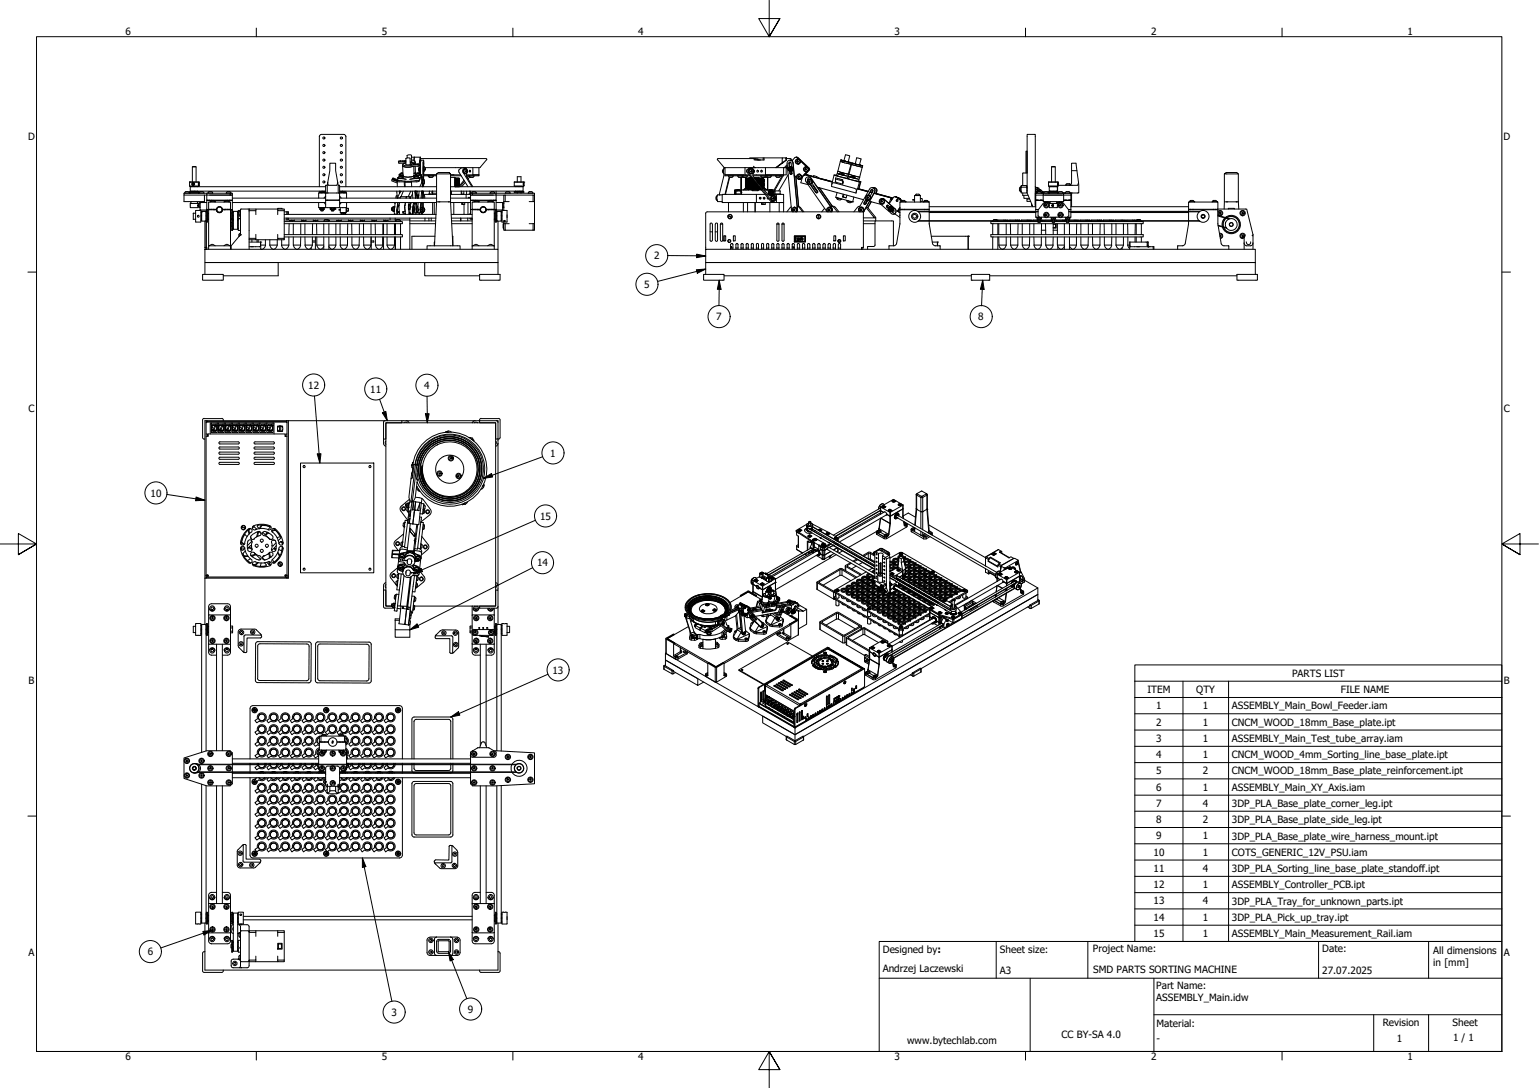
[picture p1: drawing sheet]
<svg xmlns="http://www.w3.org/2000/svg" width="420mm" height="297mm" viewBox="0 0 420 297" stroke-linecap="round" stroke-linejoin="round" font-family="sans-serif">
<defs><g id="words">
<g font-size="2.7">
<text x="34.2" y="9.6">6</text>
<text x="104.3" y="9.6">5</text>
<text x="174.2" y="9.6">4</text>
<text x="244.2" y="9.6">3</text>
<text x="314.3" y="9.6">2</text>
<text x="384.2" y="9.6">1</text>
<text x="7.7" y="38.1">D</text>
<text x="410.5" y="38.1">D</text>
<text x="178.6" y="70.8">2</text>
<text x="175.9" y="78.6">5</text>
<text x="195.5" y="87.4">7</text>
<text x="267.1" y="87.5">8</text>
<text x="84.1" y="106.2">12</text>
<text x="101.1" y="107.2">11</text>
<text x="115.8" y="106.2">4</text>
<text x="7.7" y="112.4">C</text>
<text x="410.6" y="112.4">C</text>
<text x="150.2" y="124.7">1</text>
<text x="41.1" y="135.6">10</text>
<text x="147.4" y="141.8">15</text>
<text x="146.6" y="154.6">14</text>
<text x="150.9" y="183.9">13</text>
<text x="352.7" y="184.8">PARTS LIST</text>
<text x="7.8" y="186.7">B</text>
<text x="313.2" y="189.2">ITEM</text>
<text x="326.6" y="189.2">QTY</text>
<text x="366" y="189.2">FILE NAME</text>
<text x="410.6" y="186.7">B</text>
<text x="315.7" y="193.7">1</text>
<text x="328.4" y="193.7">1</text>
<text x="336.3" y="193.7">ASSEMBLY_Main_Bowl_Feeder.iam</text>
<text x="315.7" y="198.1">2</text>
<text x="315.7" y="202.6">3</text>
<text x="328.4" y="198.1">1</text>
<text x="328.4" y="202.6">1</text>
<text x="336.3" y="198.1">CNCM_WOOD_18mm_Base_plate.ipt</text>
<text x="336.3" y="202.6">ASSEMBLY_Main_Test_tube_array.iam</text>
<text x="315.7" y="206.9">4</text>
<text x="328.4" y="206.9">1</text>
<text x="336.3" y="207">CNCM_WOOD_4mm_Sorting_line_base_plate.ipt</text>
<text x="315.7" y="211.4">5</text>
<text x="315.7" y="215.9">6</text>
<text x="328.4" y="211.4">2</text>
<text x="328.4" y="215.8">1</text>
<text x="336.3" y="211.4">CNCM_WOOD_18mm_Base_plate_reinforcement.ipt</text>
<text x="336.3" y="215.9">ASSEMBLY_Main_XY_Axis.iam</text>
<text x="315.7" y="220.3">7</text>
<text x="328.4" y="220.3">4</text>
<text x="336.3" y="220.3">3DP_PLA_Base_plate_corner_leg.ipt</text>
<text x="315.7" y="224.8">8</text>
<text x="328.4" y="224.8">2</text>
<text x="336.3" y="224.8">3DP_PLA_Base_plate_side_leg.ipt</text>
<text x="314.9" y="233.6">10</text>
<text x="315.7" y="229.2">9</text>
<text x="328.4" y="229.2">1</text>
<text x="328.4" y="233.6">1</text>
<text x="336.3" y="229.2">3DP_PLA_Base_plate_wire_harness_mount.ipt</text>
<text x="336.3" y="233.6">COTS_GENERIC_12V_PSU.iam</text>
<text x="314.9" y="238">11</text>
<text x="328.4" y="238">4</text>
<text x="336.3" y="238.1">3DP_PLA_Sorting_line_base_plate_standoff.ipt</text>
<text x="314.9" y="242.5">12</text>
<text x="328.4" y="242.5">1</text>
<text x="336.3" y="242.6">ASSEMBLY_Controller_PCB.ipt</text>
<text x="314.9" y="246.9">13</text>
<text x="314.9" y="251.4">14</text>
<text x="328.4" y="246.9">4</text>
<text x="328.4" y="251.4">1</text>
<text x="336.3" y="247">3DP_PLA_Tray_for_unknown_parts.ipt</text>
<text x="336.3" y="251.4">3DP_PLA_Pick_up_tray.ipt</text>
<text x="314.9" y="255.8">15</text>
<text x="328.4" y="255.8">1</text>
<text x="336.3" y="255.9">ASSEMBLY_Main_Measurement_Rail.iam</text>
<text x="7.7" y="260.9">A</text>
<text x="40.3" y="260.8">6</text>
<text x="241" y="260.1">Designed by:</text>
<text x="273" y="260.1">Sheet size:</text>
<text x="298.4" y="260">Project Name:</text>
<text x="361" y="260">Date:</text>
<text x="391.3" y="260.5">All dimensions</text>
<text x="391.3" y="263.8">in [mm]</text>
<text x="410.6" y="260.9">A</text>
<text x="241" y="265.5">Andrzej Laczewski</text>
<text x="273" y="266">A3</text>
<text x="298.4" y="265.7">SMD PARTS SORTING MACHINE</text>
<text x="361" y="266">27.07.2025</text>
<text x="315.7" y="270.1">Part Name:</text>
<text x="315.7" y="273.4">ASSEMBLY_Main.idw</text>
<text x="106.9" y="277.4">3</text>
<text x="127.8" y="276.5">9</text>
<text x="315.7" y="280.3">Material:</text>
<text x="377.5" y="280">Revision</text>
<text x="396.6" y="280.1">Sheet</text>
<text x="247.6" y="285.1">www.bytechlab.com</text>
<text x="289.8" y="283.5">CC BY-SA 4.0</text>
<text x="315.7" y="284.6">-</text>
<text x="381.4" y="284.6">1</text>
<text x="396.7" y="284.3">1 / 1</text>
<text x="34.2" y="289.4">6</text>
<text x="104.3" y="289.4">5</text>
<text x="174.2" y="289.4">4</text>
<text x="244.2" y="289.4">3</text>
<text x="314.3" y="289.4">2</text>
<text x="384.2" y="289.4">1</text>
</g>
</g></defs>
<!-- layer: Visible (ISO) -->
<g fill="none" stroke="#000" stroke-width=".27">
<path d="M87.8 36.7l-.4 .2-.2 .4v13.7M87.8 36.7h6M93.8 36.7l.4 .2 .2 .4v13.7M50.2 53.3v1.7h5.6v-1.7M50.4 52.8h1.4M50.7 52.3h.8l.1 .4M50.8 52.3l-.3 .4M51.8 49.7h.1M51.8 52.4h2.6M51.8 49.7h2.6v.3M51.8 50.8h2.6M51.8 49.7v1.1"/>
<path d="M51.8 52.5v.2M51.9 52.8h2.3M51.9 55.5v1.2h2.2v-.5M52.1 50.9v.1M52.1 52.2v.1M52.3 55l-.4 .5h2.2l-.3-.5M52.3 50.9v.1M52.3 52.2v.1M52.5 49.7l.1-4.2 .9 .1v4.1M52.5 45.6h1M52.6 50.2l.2 .2M52.6 50.9v.1"/>
<path d="M52.6 52.2v.1M52.7 50.1l.2 .1-.1 .2-.2-.2zM52.7 50h.1M52.8 59.8v.1M52.8 50l-.3 .2 .3 .3M52.8 59.9h.6M52.8 50.1l-.2 .1M52.8 58.2v1.7M52.8 58.2h.6M52.8 58.2h.1M52.8 50a.29 .29 0 0 1 .2 .3 .29 .29 0 0 1-.3 .2M52.8 50l.2 .2-.2 .3"/>
<path d="M52.9 50.9v.1M52.9 52.2v.1M53.1 50.9v.1M53.1 52.2v.1M53.4 58.2h.1M53.4 50.9v.1M53.4 52.2v.1M53.4 57.5v3.1M53.4 59.8v.1M53.5 57.5h1.3M53.7 50.9v.1M53.7 52.2v.1"/>
<path d="M53.9 50.9v.1M53.9 52.2v.1M54 50.9v.1M54 52.2v.1M54 55.9l.1 .5zM54.1 55.5v.4M54.2 50.3v-.2v.2M54.2 50.2h.1M54.2 55.7l.1 .7 .2 .2M54.2 50.5h.1M54.2 50h.1M54.2 49.9l.1 .8z"/>
<path d="M54.2 50v.5M54.2 52.5v.2M54.4 52.8h1.4M54.4 50.5v.3M54.5 55.4l-.3 .3M54.6 55.3v1.4M54.6 57.3v.2M54.9 58.8h.2M54.9 58h.2M54.9 57.8h.2M54.9 58.5h.2M54.9 59.7h.2"/>
<path d="M54.9 57.5v3.1M54.9 59.9h.2M54.9 59.3h.2M54.9 59.2h.2M54.9 58.9h.2M54.9 58.2h.2M55.1 57.8h.1M55.1 57.7h1.2v2.7h-1.2zM55.3 52.3h-.7l-.1 .4M55.3 52.3l.3 .4M56.3 58.8h.1M56.3 58h.1"/>
<path d="M56.3 57.8h.1M56.3 58.5h.1M56.3 59.7h.1M56.3 59.9h.1M56.3 59.3h.1M56.3 59.2h.1M56.3 58.9h.1M56.3 58.2h.1M56.3 57.6h-1.2v.2M56.3 57.5v10M56.5 55.3h-1.9v2l2 .2M56.5 52.8v.5h6.3"/>
<path d="M56.5 57.2h1.2M56.5 54.7h.1M56.5 57.5h.1M56.6 54.7l-.1 2.6M56.6 54.7h6.8l-.1 2.5M56.6 54.7h.1M56.6 57.5v3.1M56.6 59.9h.2M56.6 58.2h.2M56.7 52.8h1.4M56.8 52.6v.1M57 58.3l-.2-.1v1.7l.2-.1"/>
<path d="M57.1 52.3h.8l.1 .3M57.1 52.3l-.3 .3M57.1 54.7h.1M57.2 53.3h5.5M57.3 55.2h1.4M57.5 55h.1M57.7 54.7l-.2 .3M57.7 57.1v.2M58 52.6v.1M58.3 54.7l.3 .3M58.4 57.2h.1M58.4 57.1v.2"/>
<path d="M58.4 57.2v.1M58.5 57.2v.1M58.6 55h.1M58.6 57.2v.1M59 57.2v.1M59.1 57.3a.86 .86 0 0 0 .8 .8 .86 .86 0 0 0 .9-.8M59.1 57.1h-2.1v-1.9h5.9v1.9h-2.2M59.1 57.2a.79 .79 0 0 1 .8-.8 .79 .79 0 0 1 .8 .8M60.8 57.2v.1M61.2 55.2h1.3M61.2 57.2v.1M61.3 55h.1"/>
<path d="M61.3 57.2v.1M61.4 57.2v.1M61.5 57.2h-.1M61.5 57.1v.2M61.6 54.7l-.3 .3M61.7 52.8h1.4M61.8 52.6v.1M62.1 54.7l.3 .3M62.1 57.2h1.2M62.1 57.1v.2M62.4 55h.1M62.7 52.3h-.7l-.2 .3"/>
<path d="M62.7 54.7h.1M62.8 52.4l.2 .2M62.8 52.8h-12.6v.5h6.3l.1 1.4M62.8 52.8h.6v.5h-.6zM62.9 59.8h.1M62.9 58.3l.2-.1v1.7l-.2-.1M62.9 53.3h.4M62.9 59.9h.1M63 52.6v.1M63.1 59.9h.1M63.1 58.2h.1M63.2 57.5v5.3"/>
<path d="M63.3 59.7l-.1 .1M63.3 57.5h-.1M63.3 57.2v.3M63.3 59.7h.4M63.4 53.3v1.4h-6.8M63.4 54.1h25.5M63.4 55.3h25.5M63.5 59.7v.1M63.5 57.5h.1M63.5 57.5v5.3M63.5 58.8h.2M63.5 58h.2"/>
<path d="M63.5 57.8h.2M63.5 58.5h.2M63.5 59.9h.2M63.5 59.3h.2M63.5 59.2h.2M63.5 58.9h.2M63.5 58.2h.2M63.7 57.7h1.2v4.9h-1.2zM64.9 59.7h.8h-.2l.2 .2M64.9 58.8h.1M64.9 58h.1M64.9 57.8h.1"/>
<path d="M64.9 58.5h.1M64.9 59.9h.1M64.9 59.3h.1M64.9 59.2h.1M64.9 58.9h.1M64.9 58.2h.1M65 57.5v5.4M65.1 57.5h.6M65.1 59.7v.1M65.1 57.5h.1M65.2 58.4l.3 .3M65.2 57.9v.6"/>
<path d="M65.5 57.6l-.3 .3M65.5 58.8h.1M65.5 58.9l.2 .4M65.7 57.5v1.4M68 57.5h1.8v1.1M69.8 57.1l-1.8 .1M75.8 57.1v-.2h1.2v.2M75.8 57.1h-6v.4M75.8 57.1v.4h1.8M75.8 57.1h1.8v8.4h-7.8M75.8 57.5v1.1M77.6 57.8h1.1v.7"/>
<path d="M77.6 58.5h41.5M77.6 59.5h41.4M78.4 57.8v.7M78.4 59.5v.6M78.7 59.5v.6M87 54.1v-1.4h7.6v1.4M87 55.3v1.4h7.6M87.2 52.7h1.4M87.2 56.7h1.4M87.2 52.2v.4M87.4 52.6h.1M87.4 57.1h1.1"/>
<path d="M87.4 56.9h.5M87.4 56.8v.5h1v-.5M87.6 57.5h.6M87.6 57.3v.2M87.7 52.2l-.3 .3M87.9 56.9h.6M87.9 56.9v.2M87.9 52.2l.1 .1M88.1 52.2h.7M88.2 52.2l.3 .3M88.2 57.3v.2M88.5 52.6h.1"/>
<path d="M88.5 55.3l.4 .6M88.7 60h-.1M88.7 60h.1M88.8 60h.1M88.8 60h.2M88.9 51h-37v1.2h37l-.5 .2M88.9 53.5l-.4 .6M89 60h.1M89 60h.2M89.2 60h.1M89.2 59.9h.1M89.2 59.9l.2 .1"/>
<path d="M89.2 59.9v.1M89.3 50.6h-.4v4.1h.4M89.3 54.7h-.4v2M89.3 54.7h3M89.4 60h.1M89.4 60l.3 .3 .2-.1v-.1h2v.4M89.5 49.8l.2 .8h2.2l.3-.8M89.5 49.8l-.2 2.9M89.5 49.8l.5-3.2v-2h1.6v2l.6 3.2M90.1 56.7h1.4M90.2 57.1h1.2M90.2 56.9h1.2"/>
<path d="M90.2 56.9v.2M90.4 56.8l-.2 .1M90.5 57.5h.6zM90.5 57.3l.1 .2h.5v-.2M90.5 57.5h.6M90.5 56.9v.2M91.1 56.9v.2M91.2 56.8l.2 .1M91.4 57.1h.1M91.4 56.9h.1M91.4 56.9v.2M92.2 49.8l.1 2.9"/>
<path d="M92.3 50.6h.4v4.1h-.4M92.3 54.7h.4v2M92.7 53.5l.5 .6M92.7 54.1h26.5M92.7 55.3h26.5M92.7 51h26.5M92.8 52.2h.7M92.9 57.2h-.4v.2h.4M92.9 56.7v1.3h1.6v-1.3M93 52.7h1.4M93 58h1.4M93.2 52.6h.1"/>
<path d="M93.2 58.5h.1M93.2 58.2h.5M93.2 55.3l-.5 .6M93.2 58.2v.3M93.3 58.2h-.1M93.4 52.2l-.2 .3M93.7 52.2l-.1 .1M93.7 58.2h.6v.3M93.7 58.2v.3M94 52.2l.3 .3M94.2 58.2v.3M94.2 58.5h.1"/>
<path d="M94.3 52.6h.1M94.3 58.5h.1M94.4 52.2v.4M94.6 56.9h.1M94.6 57.6h.1M94.6 56.9h.5v.7M94.6 56.7l-.1 1.1M94.6 55.3v1.4M95.1 56.9v.7h-.5M106.5 59.5v.6M107 56.8v.6M107 49.1l-.1 .3 1.6 .6"/>
<path d="M107 57.4h.6M107 56.8h.6M107.1 48.8h.1M107.1 48.9l.2-.3 1.3 .5M107.3 56.5v1.1M107.6 55.3l.3 .2M107.6 56.4a.62 .62 0 0 0-.3 1v.3h.3M107.6 56.4v1.3M107.6 56.5h.1M107.6 56.4v.1M107.6 57.6v.1M107.8 56.4l-.2 1.1"/>
<path d="M107.9 55.3l-.3 2.9 .2 .3h.7M107.9 59.5v.6M108.1 54.1v-.6l.3-.1v.7M108.3 52.2l.2 1.9M108.4 60h-.2M108.4 60h.1M108.4 57.4v.6l.1-.3M108.4 57.4h.1M108.5 49.5l.3 .1h1.6M108.5 49.5v1.5M108.5 57.3l-.1 .1M108.5 49.3l-1.4-.5 1.4 .5-1.4-.4-.1 .2 1.5 .5"/>
<path d="M108.5 56.4l.1-.3v.3M108.5 56.4v1.3l.5 .1M108.5 56.4h.4M108.5 57.8h.1M108.6 48.5l.6 .3 .8-.2 .9 .3-2-.1zM108.6 55.3h.1M108.6 55.3l.1 .8h.3M108.6 49.1l.4 .2 2.9 .2M108.6 55.4l-.3 1.9 .2 1.2 .1-.7M108.6 60h.1M108.6 49.1l-.1 .4M108.6 48.6v.5"/>
<path d="M108.6 60h.2M108.6 57.8l.1 .2M108.6 59.9l-.2 .1M108.6 59.9v.1M108.7 58h.1M108.7 57.8l.1 .3h.2M108.7 59.9l.3 .1M108.7 59.9l.1 .1M108.7 59.9v.1M108.8 48.4l-.2 .1 .4 .1 1-.1M108.8 44.1l.1 .5h1.5M108.8 60h.1"/>
<path d="M108.8 56.1v.3M108.8 48.2l.3-.1a.48 .48 0 0 1 .5-.1 .48 .48 0 0 1 .3 .5l-1 .1zM109 60h.1M109 60h.2M109 47.6l.3 .3 .7 .1M109 52.2l.1 .6M109.1 52.2l.1 .5M109.1 55.3l-.2 .9 .2 2.3M109.2 47.5l-.2 .2 .3 .1h.7M109.2 48.1h.3zM109.2 47.6l.8 .1M109.2 47.6h.1"/>
<path d="M109.2 52.2v.3M109.2 52.2l.1 .2M109.3 54h.1M109.3 52.3h.1M109.3 44l.1 .1zM109.3 52.2l-.8 1.9M109.3 48.1v.1M109.5 47.3h.4zM109.5 48.1v.1M109.7 47.2v.2M109.7 44.1h.2zM109.9 44.9v.4"/>
<path d="M109.9 47.3v.1M109.9 45.3l.1 2.7M110 47.2h-.5l-.3 .4M110 48.3v.1M110 47.9l-1-.2v.4M110 48v.6M110.1 52.2l-.6 1.5M110.2 44.1h.2zM110.3 44.6h.1M110.4 49.5v1.5M110.5 56.7l.2 1.8-.1-.3h-.6M110.5 56.7l.1 1.1h-.6v.4l.1-.4"/>
<path d="M110.6 49.8h1.7M110.7 49.5l-.1 1.5M110.7 55.3l-.2 1.4M110.8 44.1h.1M110.8 44.6l-.8 .2a1.83 1.83 0 0 0 2.1 .4l2.1-.2 .2-.2M110.8 43.8l-2 .2 .1 .2 1.9 .2M111 53.7l-.1 .4M111.2 43.1v-.7h1.1l.2 1.7-.5 .1M111.3 49.5h.1M111.6 57.1l.1 1.4 .2-.4M111.6 55.8l-.1 1.3 .2 .1M111.6 55.8h.1"/>
<path d="M111.7 55.9v1.2M111.7 57.1h.1M111.7 55.9h.1M111.7 55.9l.3 .2 .1 .4-.1 .4-.3 .2M111.7 55.3l-.1 .5M111.8 55.9h-.2l.1 1.3 .1-.1M111.8 55.3l.2 .1M111.9 58.2h.1M111.9 58.2l.3 .3M111.9 49.5h.1M111.9 59.5v8.6M112 56.9l-.2 1.6 .1-.3"/>
<path d="M112 54.1h.1M112 53.7l-.1 .4zM112 53.7h-2.7v.4M112 55.3v.1l.1-.1M112 56.3v.4zM112 56.5h.1M112 44.8l-.2 .2-1-.1M112 44.5l.8 .2M112 44.9v-1.7l-.9-.1-.3 .1v1.7M112.1 55.3v.1M112.1 52.2l-.7 1.5M112.1 55.3v.2"/>
<path d="M112.2 55.3l-.2 1M112.2 58.5h.5M112.3 44.9h.2zM112.4 43.7l.7 .1 .2 .3-1.3 .3M112.4 49.5l-.1 .1M112.4 42.9h2.3M112.6 52.2l.1 1.9M112.6 52.8l-.5 1.3M112.7 57.4h.1M112.7 57.3v.7l.1-.3M112.7 58.3v.2M112.8 57.8h.1"/>
<path d="M112.8 44.7l1.6 .1M112.8 44.9h.2zM112.8 56.4l.1-.4v.4M112.9 56.4l-.2 .1 .1 1.3M112.9 56.5v1.1M112.9 57.6h.1M112.9 56.5h.1M112.9 56.5a.48 .48 0 0 1 .3 .8l-.3 .3M112.9 55.3l-.3 2 .1 1.2 .1-.7M113 55.3l.2 .4M113 57.6h.1M113 57.6v.5h.7"/>
<path d="M113 45.4v2.5M113 47.9v.1a2.99 2.99 0 0 1-3 0M113 47.9v.7M113 48.2l.2 .1M113.1 55.3l.1 .4zM113.1 55.7l-.1 .8M113.2 48.3l.3-.2a.4 .4 0 0 1 .5-.1 .4 .4 0 0 1 .2 .5l-.2 .1a.52 .52 0 0 1-.5 .1 .52 .52 0 0 1-.3-.4zM113.2 42.9l-.2 .9M113.2 57.1h.1M113.2 56.9v.4zM113.2 55.5l.3-.2 .2 2.8 .1-.1M113.3 52.2l.1 1.9 .1-.8"/>
<path d="M113.3 44v.4M113.3 44.9h.2zM113.3 44.4l-.5 .3M113.3 52.2h.1M113.3 45.4l.1 1.7M113.3 44.4v.4M113.3 58.1l.1 .4M113.3 52.2l.2 1.4M113.4 47.1l-.4 .3M113.4 47.7l-.4 .2M113.4 47.4h.1M113.4 47.1v.6"/>
<path d="M113.5 48.1h.5zM113.5 52.2v1.1M113.5 47.6h.1M113.5 53.3h.1M113.5 52.2l.1 1.1M113.6 53.3l-.1 .8zM113.6 55.3v.5l.1-.5M113.6 48.1l.1 .1M113.7 47.3l.4-.1a.35 .35 0 0 1 .4 .1 .35 .35 0 0 1 .1 .4 .55 .55 0 0 1-.6 .1 .55 .55 0 0 1-.4-.4zM113.7 53.4l.3 .2-.1 .5M113.7 52.8l.2 .7M113.7 52.2l-.2 .2"/>
<path d="M113.7 55.3l.1 1.3M113.8 52.7l.2 .8M113.8 56.3h.3M113.9 56.6l-.2 .1 .1 1.8M113.9 47.3h.4zM113.9 56.7v1.1M113.9 57.8h.1M113.9 56.7h.1M113.9 56.7a.62 .62 0 0 1 .3 .6 .62 .62 0 0 1-.3 .5M113.9 44.9h.1zM113.9 48.1v.1M113.9 56.7l-.1-.1v1.4l.1-.2"/>
<path d="M113.9 54h.1M114 53.5l.2-.1 .1 .6M114 56.3v.5M114 57.8l.1 .3h1.3M114 47.2v.2M114 52.2l-.4 1M114.1 53.5h.1M114.1 53.5l-.2 .1M114.2 57.1v.4zM114.2 57.3h.1M114.2 55.3l-.2 1.5M114.2 53.2h.2"/>
<path d="M114.3 53.4l-.1-.2-.1 .2 .2 .1M114.3 48.3l.1 .2-.4 .1h-.7l-.3-.1 .2-.1M114.3 47.3v.1M114.4 46v.5zM114.4 58.1v.4l.1-.4M114.4 52.2l-.2 1.9-.1-.6M114.4 48.5l-.7 .3-.7-.2M114.4 44.8v.5l-.2 .1-3.4 .2-.9-.3M114.4 45.2h.1M114.4 48.5l.2 .1-.6 .2-2.1 .1 1.1-.3M114.4 45.3v1.9M114.6 48.5l-.2 .7-2.5 .3"/>
<path d="M114.6 47h.1M114.6 46.9h.1M114.6 47.4v-1.8l.2 2-1.1 .2-.3-.1 .1-.2M114.7 43.9v.4zM114.8 43.3h17.9l.2 .4M114.8 47.6l.1 .1-.5 .2-1.4 .1M114.9 55.3l-.2 2 .1 .8 .1-.1M114.9 43.9l-.2-1-.3 2.2M114.9 56.7v-.1v1.4v-.2M114.9 56.6l-.2 .1v1.1l.2 .2M114.9 56.7v1.1M114.9 57.8h.1"/>
<path d="M114.9 56.7h.1M114.9 56.7a.67 .67 0 0 1 0 1.1M114.9 47.7v.1M114.9 47.7h.1M114.9 47.9l.2 .1-.7 1.5-2.1 .1 .1 1.4M114.9 47.7v.5l-.4 .3M115.1 47.9v2M115.1 48.3h.4M115.1 55.3l-.1 1.4M115.1 58.1v.4M115.1 49.9h.1M115.1 49.9l-.5 1.1"/>
<path d="M115.1 52.2l-.2 1.9M115.2 57.1l.1 .4zM115.2 52.2l.1 .5v-.5M115.2 52.2h.1M115.2 57.3h.1M115.3 58.1v.4M115.4 55.3v2.8l.1-.1M115.4 50l-.1 1 .1-.7M115.4 52.2l-.2 1.9M115.4 48.9v1.4M115.4 48.9h.1M115.4 48.9h.2"/>
<path d="M115.4 50.3h.2M115.4 52.2v1.9M115.5 50.3l-.1 .7M115.6 45.5v3.6M115.6 55.3v1.3l-.2 .3v.8l.2 .3M115.6 49.1v1.1M115.6 50.2h.1M115.6 49.1h.1M115.6 49.1a.67 .67 0 0 1 0 1.1M115.6 49.1l-.1-.8-.2 2.7M115.6 46.7v.9v-.8M115.6 45.5v-1.3v1.3"/>
<path d="M115.6 45.5v-1.8l-.2 4.6M115.6 53.1h3.6M115.6 56.7l-.1-.1v1.4l.1-.2M115.6 43.7l-.7 .1-.1 3.9-.7 .2-.7-.2M115.6 53.2h.2l.2 .9M115.6 56.7v1.1M115.6 56.7l.4 .4-.1 .6-.3 .1M115.6 50.2v.8M115.6 52.2v1.9M115.7 47.7h3.5M115.7 48h3.5M115.8 45.6l-.2-.1v1.3l.2-.1"/>
<path d="M115.8 45.6v1.1M115.8 45.6a.67 .67 0 0 1 0 1.1M115.8 49.6h.1M115.9 57.1v.4zM115.9 49.5v.3zM115.9 57.3h.1M116 45.8h14.9M116 46v.3zM116 46.2h.1M116 59.5v.8M116.8 48l.2 .1M117 48h1.4"/>
<path d="M117 48.2l.3 .2M117.1 48.1l.3 .3M117.1 59.5v.8M117.2 52.2v.7M117.7 59.5v.8M118 52.2h.1l-.1 .6M118 52.2v.5zM118 52.8h1.2M118.1 52.9l-1.1 .2M118.1 52.8v.3M118.1 55.3v3.2M118.2 48.1l-.1 .3h-.8"/>
<path d="M118.6 55.3v3.2M119.2 52.2h-26.5l.5 .2M119.2 47.5l.4-.4h3l.4 .4zM119.2 55.1h.6M119.2 47.5v7.6M119.2 55.1l-.6 12M119.8 55.1h.1M119.8 55.1h2.6M122.4 55.1h.1M122.4 55.1h.6M123 48.4h1.2v2.6M123 47.7h2.7"/>
<path d="M123 53.1h4.3M123 52.8h.1M123 53h.1M123 48h2.9M123 51h19.8v1.2h-19.8M123 54.1h5.5M123 55.3h5.5M123 47.5v7.6M123 55.1l.6 12-.1-2.6M123.1 52.2v.6M123.1 52.8v.3M123.2 52.2v.9"/>
<path d="M123.2 58.5h5.7M123.3 59.5h5.6M123.9 55.3v3.2M124.2 48.4l.1 2.6 1.1-.1M124.3 48.8h1M124.3 48.6h1v.2M124.3 48.8h1zM124.3 48.9h1M124.3 49h1M124.3 49.1h1M124.3 49.2h1M124.3 49.3h1"/>
<path d="M124.3 49.4h1M124.3 49.5h1M124.3 49.6h1M124.3 49.7h1M124.3 49.8h1M124.3 49.9h1M124.3 49.9h1zM124.3 50h1M124.3 50.1h1M124.3 50.2h1M124.3 50.3h1M124.3 50.4h1"/>
<path d="M124.3 50.5h1M124.3 50.6h1M124.3 50.7h1M124.3 50.8h1M124.3 50.9h1M125.3 50.8h.1M125.4 48.8h.1M125.4 48.8v.1M125.4 48.9h.1M125.4 48.9v.1M125.4 49v.1M125.4 49.1h.1"/>
<path d="M125.4 49.1v.1M125.4 49.2v.1M125.4 49.3h.1M125.4 49.3v.1M125.4 49.4v.1M125.4 49.5v.1M125.4 49.6h.1M125.4 49.6v.1M125.4 49.7v.1M125.4 49.8h.1M125.4 49.8v.1M125.4 49.9v.1"/>
<path d="M125.4 50h.1M125.4 50v.1M125.4 50.1v.1M125.4 50.2h.1M125.4 50.2v.1M125.4 50.3h.1M125.4 50.3v.1M125.4 50.5h.1M125.4 50.5v.1M125.4 50.6v.1M125.4 50.7h.1M125.4 50.7v.1"/>
<path d="M125.4 50.8h.1M125.4 50.8v.1M125.4 49.5h.1M125.8 59.5v.8M125.9 52.2v.9M126 55.3v.4l.4 .1M126 52.2v.9M126 55.7h.9M126.3 55.3l.1 .5 .5-.1v-.4M126.6 52.2v.8h-.6M126.7 49.2l-1.3 1.6M126.7 55.8v2.7"/>
<path d="M126.8 49.5l-1.2 1.5M127 45.8l-1.2 .1-.5 .5-.1 .4 2.6 4.2M127 49.8l-1 1.2M127.1 46.2a.62 .62 0 0 0-.4 .5 .62 .62 0 0 0 .4 .6M127.1 47.3h.1M127.1 46.2h.1M127.1 46.2a.58 .58 0 0 1 .5 .5 .58 .58 0 0 1-.5 .6M127.1 46a.71 .71 0 0 0-.6 .7 .71 .71 0 0 0 .6 .7M127.1 46.7l.2-.2 .1 .3-.1 .2zM127.2 46.6l.2 .1M127.3 46.7v.1M127.3 47.7h3.4v.3h-3.3"/>
<path d="M127.4 52.2v.9M127.4 46.8l-.2 .1M127.6 46.5a.55 .55 0 0 0-.7-.5 .55 .55 0 0 0-.3 .8 .51 .51 0 0 0 .4 .6 .51 .51 0 0 0 .6-.4M127.6 48l-.2 .2M127.6 46.5v.4M127.7 59.5v.8M127.8 55.3v3.2M127.8 54.1l.2-.3 .2 .3M128.1 48.1l-.5 .4M128.1 48h1.4M128.1 48.1l.4 .3M128.2 48.3l-.4 .5"/>
<path d="M128.2 52.2h.1M128.3 52.2v.7M128.3 59.5v.3h.5M128.5 53.1h-1.2v1M128.5 52.9l-.5 .2M128.5 58.3l-.2 .2M128.5 52.8h.5v.5h-.5zM128.5 53.3v1.4h6.8M128.5 52.2v.6M128.5 57.2v1.3M128.5 53.3h.4M128.7 52.8h1.4"/>
<path d="M128.8 59.5l.1 .4M128.8 51l-2.4-4-.1-.5 .6-.6a.97 .97 0 0 1 .8 .7 .97 .97 0 0 1-.4 1l.1 .7 1.7 2.7M128.8 52.6v.1M129 52.8h16.9v.5h-10.5l-.1 1.4M129.1 45.8v1.9h1.6v-1.9M129.1 52.3h.6M129.1 52.3l-.3 .3M129.2 54.7h.1M129.2 53.3h5.5M129.3 55.2h1.4M129.3 48.1l-.1 .3h-.7M129.5 55h.1"/>
<path d="M129.7 54.7l-.2 .3M129.7 57.1v.2M129.8 52.4l.2 .2M130 52.6v.1M130.3 57.2h.1M130.3 57.1v.2M130.3 54.7l.3 .3M130.4 57.2v.1M130.5 57.2v.1M130.6 55h.1M130.6 57.2v.1M131 57.2v.1"/>
<path d="M131.1 57.3a.86 .86 0 0 0 .8 .8 .86 .86 0 0 0 .9-.8M131.1 57.1h-2.2v-1.9h6v1.9h-2.2M131.1 57.2a.79 .79 0 0 1 .8-.8 .79 .79 0 0 1 .8 .8M132.8 57.2v.1M132.8 43.6l-1.8 2.2M133.2 55.2h1.4M133.2 57.2v.1M133.3 55h.1M133.3 57.2v.1M133.4 57.2v.1M133.5 57.2h-.1M133.5 57.1v.2"/>
<path d="M133.6 54.7l-.3 .3M133.7 52.8h1.4M133.9 52.6v.1M134.1 54.7l.3 .3M134.1 52.3h.8l.1 .3M134.1 57.2h1.3M134.1 57.1v.2M134.1 52.4l-.2 .2M134.4 55h.1M134.7 54.7h.1M134.9 59.8h.1M134.9 59.9h.1"/>
<path d="M134.9 58.3l.2-.1v1.7l-.2-.1M135 52.6v.1M135.1 59.9h.2M135.1 58.2h.2M135.3 57.5v3.1M135.3 57.5h.1M135.3 54.7h.1M135.4 54.7h-6.9v2.5h1.2M135.4 54.7v2.6h1.8v-2h-1.8M135.4 52.2v1.1h-6.4M135.4 57.3l-.1 .2M135.5 57.5h.1"/>
<path d="M135.5 57.6h1.3v.2M135.5 58.8h.1M135.5 58h.1M135.5 57.8h.1M135.5 58.5h.1M135.5 59.7h.1M135.5 59.9h.1M135.5 59.3h.1M135.5 59.2h.1M135.5 58.9h.1M135.5 58.2h.1M135.5 57.5v3.1"/>
<path d="M135.6 57.7h1.2v2.7h-1.2zM136.8 57.8h.1M136.8 58.8h.2M136.8 58h.2M136.8 57.8h.2M136.8 58.5h.2M136.8 59.7h.2M136.8 59.9h.2M136.8 59.3h.2M136.8 59.2h.2M136.8 58.9h.2M136.8 58.2h.2"/>
<path d="M137 57.5v3.1M137.1 57.5h-.1M137.1 57.5h1.3M137.2 55.3v1.4M137.2 57.3v.2M137.4 56.6h.1M137.4 55.4h.1M137.4 55.4l.1 .1M137.5 56.5l-.1 .1M137.5 55h.4M137.7 53.3l-.2 4.2M137.9 52.8h1.4"/>
<path d="M138 53.3l-.1 1.7h1.1M138.4 57.5h.1M138.4 58.7v.7M138.4 57.5v3.1M138.9 52.3l.3 .4M138.9 52.3h-.7l-.2 .4M140.4 52.4h2.6M140.4 50.8h2.6M140.8 50.9v.1M140.8 52.2v.1M141 50.9v.1M141 52.2v.1"/>
<path d="M141.2 49.7v-1.5h1v1.5M141.2 52.5v.3M141.3 50.9v.1M141.3 52.2v.1M141.6 50.9v.1M141.6 52.2v.1M141.8 50.9v.1M141.8 52.2v.1M142.1 50.9v.1M142.1 52.2v.1M142.2 52.5v.3M142.4 50.9v.1"/>
<path d="M142.4 52.2v.1M142.6 50.9v.1M142.6 52.2v.1M142.7 50.9v.1M142.7 52.2v.1M142.9 50.3v-.2v.2M142.9 50.2h.1M142.9 49.9l.1 .8zM142.9 50.5h.1M142.9 50h.1M142.9 50v.5M143 49.7h.1"/>
<path d="M143 49.7h-2.6v1.1M143 49.7v.3M143 50.5v.3M144.1 52.8h1.4M144.3 52.7l.3-.4h.7l.1 .4M144.5 55h1M145.5 53.3v1.7h.4M145.8 53.3l.1 9.6h-8.4v-1.8h-.1v1.2h.1M195.7 53.5l-.2 .3v.5l.2 .4M195.8 53.4l-.2 .4 .2 1M195.8 53.4l-.1 1 .2 .6h1.3M195.9 43.6l1.9 2.2"/>
<path d="M196 43.3h10.2l.8 .2-.2 .1M196.1 43.3l-.2 .4M196.3 53.2h.1M197.2 53.2h-1.3l-.1 .2M197.5 46.2a.66 .66 0 0 0 0 1.1M197.6 46.1l-.2 .6 .2 .7M197.6 46.1v2l-1.3 5.1M197.7 45.8h14.1M197.9 47.7h6.6M197.9 45.8l-.3 .3M197.9 45.8v2.2h6.8M198.8 58.9l.9 .6"/>
<path d="M198.8 48h1.4M198.8 58.8l1 .5M198.9 58.8a.54 .54 0 0 1 .7-.1 .54 .54 0 0 1 .2 .6M198.9 57.8v-2.5h4v2.5M198.9 58.8a.51 .51 0 0 0 .1 .8 .51 .51 0 0 0 .7-.1M198.9 48.1l.3 .3M199.1 48.4l-1.2 4.7M199.2 48.4l-1.1 4.7M199.7 59.3v.1M200.1 48.1l-.2 .3h-.7M200.7 51.9v1.2M200.7 51.9h-.2v1.2"/>
<path d="M200.7 51.9h.6M200.7 53.1h1.8M200.7 51.9v1M200.9 51.9v1M200.9 52.2v.7M200.9 52.1v.1M201 52.1h1.2M201.4 51.8l-.4 .1 .5-.1M201.4 51.8h.1M201.4 48h1.4M201.4 51.9l-.2 .2 .2-.2h.6l.1 .2M201.4 52.1h.5"/>
<path d="M201.5 48.1l.3 .3h1.8l.4-.3M201.7 51.8l-.7 .3 .5-.3 .7 .3M201.7 51.8h.1M202 51.9h5.9M202.2 52.1l.1 .1M202.2 48.4v3.5M202.3 52.2v.6M202.3 52.5h.1M202.3 52.2v.7M202.4 48.4v4.5M202.6 48.1l-.3 .3 .1 3.5M202.8 48.1l.3 .3"/>
<path d="M203 51.9h1.4M203.4 45.8v1.9M203.5 48.4v3.1M203.6 48.8h1.7M203.6 48.6h1.6M203.6 48.8h1.8M203.6 48.8h1.8zM203.6 48.9h1.9zM203.6 49h1.9zM203.6 49.1h2zM203.6 49.1h2.1zM203.6 49.2h2.1z"/>
<path d="M203.6 49.3h2.1zM203.6 49.3h2.2zM203.6 49.4h2.3zM203.6 49.5h2.3M203.6 49.5h2.4zM203.6 49.6h2.4zM203.6 49.6h2.5zM203.6 49.7h2.5zM203.6 49.8h2.6zM203.6 49.9h2.6M203.6 49.9h2.7zM203.6 50h2.8z"/>
<path d="M203.6 50.1h2.8zM203.6 50.2h2.9zM203.6 50.2h3zM203.6 50.3h3zM203.6 50.4h3.1M203.6 50.4l3.2 .1zM203.6 50.5h3.2zM203.6 50.6h3.2zM203.6 50.7h3.3zM203.6 50.8h3.4zM203.6 50.8h3.5zM203.6 50.9h3.5z"/>
<path d="M203.6 51h3.5M203.6 51h3.6zM203.6 51h3.7zM203.6 51.1h3.7zM203.6 51.2h3.7zM203.6 51.2h3.8zM203.6 51.3h3.9zM203.6 51.4h3.9zM203.6 48.4v3.1M204 51.5h-.7l-.2 .2M204 51.5l.3 .3 .8-.1M204.1 48l-1.3 .1"/>
<path d="M204.1 51.5h3.5M204.1 55.3v2.5M204.2 51.5h3.4M204.2 51.6h3.5M204.3 51.7h3.4M204.3 46.4l.4-.4a.84 .84 0 0 1 1.1 .3 .84 .84 0 0 1-.2 1.1l.1 .9 4 4.9a1.26 1.26 0 0 0 1.6 0 .94 .94 0 0 1 .5 1.4l-.6 .4-.4-.1-6.6-7.9zM204.4 51.5l-.1 .1M204.6 51.5l-.1 .1M204.7 43.3v-.2h3.9v.6h-1.5M204.8 48.4v.2M204.9 48.4v.2M205 46.7l.2-.2 .2 .3-.2 .2z"/>
<path d="M205.1 46.2a.57 .57 0 0 0-.6 .5 .57 .57 0 0 0 .6 .6M205.1 47.3h.1M205.1 46.2h.1M205.1 46.2a.57 .57 0 0 1 .6 .5 .57 .57 0 0 1-.6 .6M205.1 46a.7 .7 0 0 0-.7 .7 .7 .7 0 0 0 .7 .7M205.1 46h.1M205.1 47.4h.1M205.1 51.7l.4 .2M205.1 45.8l-.8 .2-.5 .8 6.6 8.1 .7 .1M205.1 48.4l-.4 .2M205.1 51.7v.2M205.2 46.5l.1 .2"/>
<path d="M205.3 46.8l-.1 .2M205.3 46.7v.1M205.3 46.8h.1M205.3 46.7h.1M205.4 51.9v.2h1.6v-.2M205.5 51.7h2.3M205.5 47.7h8.4v.3h-8.4M205.7 45.4l.3 .4M205.9 46.5v.5M205.9 48.4h1.2M205.9 51.5v.1M205.9 48.6h2.5"/>
<path d="M206 45.8h.1M206.1 48.8h2.3M206.1 48.8h2.3zM206.1 51.5v.1M206.1 55.3v2.5M206.2 48.9h2.2v-.5l.1 3.1-.1-.1M206.2 55.3v2.5M206.2 48.9h2.2M206.3 49h2.1M206.4 49.1h2M206.4 49.2h2M206.5 55.3h5.5"/>
<path d="M206.5 53.1v2.2M206.5 49.3h1.9M206.6 49.3h1.8M206.6 49.4h1.8M206.6 49.5h1.8M206.8 43.6h-.9l1.2 .1M206.8 43.6l.9 .1M206.8 51.7v.2M206.8 49.6h1.6M206.8 51.9v.2M206.9 49.8h1.5M206.9 49.7h1.5"/>
<path d="M206.9 49.8h1.5l-1.3 .2M207 49.9h1.4zM207.1 43.7h.1M207.1 51.7v.2M207.1 48.4l.1 .2M207.1 48.4v.2M207.1 50h1.3M207.2 50.1h1.2M207.3 50.2h1.1M207.3 50.3h1.1M207.4 50.3h1M207.5 51.5v.1"/>
<path d="M207.5 50.4h.9M207.5 50.5h.9M207.6 50.6h.8M207.6 48h1.4M207.6 50.7h.8M207.7 51.6h.1M207.7 50.7h.7M207.8 48.1l.3 .3M207.8 50.8h.6M207.8 50.9h.6l-.4 .1M207.9 55.3v.4l.4 .1M207.9 51.9h.1"/>
<path d="M207.9 55.7h1M207.9 51h.5M208 51.1h.4M208.1 51.2h.3M208.2 51.2h.2M208.2 51.3h.2M208.3 55.3v.5l.6-.1M208.3 51.5h.7l.2 .2M208.3 48.4v.2M208.3 51.4h.1M208.3 43.1v.6M208.4 48.8v.7"/>
<path d="M208.4 49.5v.9M208.4 50.5v.8M208.4 49.5h.1M208.4 50.5h.1M208.4 51.4h.1M208.4 48.9h.1M208.4 49h.1M208.4 49.1h.1M208.4 49.2h.1M208.4 49.3h.1M208.4 49.4h.1M208.4 49.6h.1"/>
<path d="M208.4 49.7h.1M208.4 49.8h.1M208.4 50h.1M208.4 50.1h.1M208.4 50.2h.1M208.4 50.3h.1M208.4 50.4h.1M208.4 50.6h.1M208.4 50.7h.1M208.4 50.8h.1M208.4 51.1h.1M208.4 51.2h.1"/>
<path d="M208.4 51.3h.1M208.6 51.8l.7 .1M208.6 43.1h5M208.7 51.9h1.5M208.9 48.1l-.3 .3M208.9 53.1h-11.7v2.2h9.3M208.9 55.3v.4M209 45.8v1.9h4.9v-1.9M209.2 48h1.4M209.4 48.1l.2 .3M209.5 53.9v.3l.4 .1M209.5 48.4v3.5"/>
<path d="M209.6 53.1h2.4M209.6 48.4v3.5M209.7 51.9v1.2M209.9 52.5h.1M210.1 52.1l.1-.2a.62 .62 0 0 0 0 1.1l-.3-.5zM210.2 55.3v2.5M210.2 51.8l-.3 .1 .5-.1M210.2 51.8h.1M210.2 51.9h.7a.62 .62 0 0 1 0 1.1h-.7M210.2 51.9h.1M210.2 53h.1M210.5 48.1l-.3 .3h-2.1"/>
<path d="M210.6 51.8a.68 .68 0 0 0-.7 .5 .68 .68 0 0 0 .3 .8 .68 .68 0 0 1-.2-1.1 .68 .68 0 0 1 1.1 0 .68 .68 0 0 1-.2 1.1M210.6 51.8h.1M210.6 52.2l-.4 .2 .1 .3 .3 .1M210.9 51.9h.4M211.1 53.9l.3 .1-.1 .3-.4-.1zM211.1 53.5a.57 .57 0 0 0-.5 .6 .57 .57 0 0 0 .5 .6M211.1 54.7h.1M211.1 53.5h.1M211.1 54.3h.2M211.1 53.5a.57 .57 0 0 1 .6 .6 .57 .57 0 0 1-.6 .6M211.1 53.4a.7 .7 0 0 0-.7 .7 .7 .7 0 0 0 .7 .7M211.1 53.2l-1 .3"/>
<path d="M211.3 53.9l.1 .1M211.3 54.3h.1M211.3 51.9v1.2M211.4 54l-.1 .3M211.4 54h.1M211.4 53.1h1.8M211.7 52.1l-.1 .8M211.7 48h1.4M211.7 52.1l1.3 .1M211.8 48.1l.3 .3M212 53.1h1.9v2.2h-1.9M212 45.8h2.6v1.9l-.7 .1"/>
<path d="M212 53.1v2.2M212.7 57.8v-2.5h1.2v2.5M213 48.1l-.2 .3h-.7M213 52.2v.7M213.5 48l-2.2 3.9M213.8 48l-2.5 4.3M214.3 45.7l-.1 .1M214.6 43.1v.3l.1-.3M214.6 43.7h.1M214.6 45.8h.2M214.6 43.1h.1M214.7 43.1v.6l-2.9 2.1 2.8-2.1v-.6h-1v1.3"/>
<path d="M214.7 43.3h1.1l.2 .4M214.9 44.9l-.7 .7M214.9 45.3l-.2 .4 .3 .5M215.2 45.8a.59 .59 0 0 1 .9-.1 .59 .59 0 0 1 .1 .8 .62 .62 0 0 1-.8 0 .62 .62 0 0 1-.2-.7zM215.2 47.7l-2.6 4.4M215.6 46.8v.6M215.6 43.7l.6 .2 .3 .6 1.2 12.7-.1 .6 .1-.6-1.2-12.7a.8 .8 0 0 0-.9-.8 .8 .8 0 0 0-.7 .9l1.2 12.8 .2 .4M215.6 46.8l.1 .6M215.7 45.8a.29 .29 0 0 1 .3 .3 .29 .29 0 0 1-.3 .3M215.7 47.4l.3 .2M215.7 44.2l-.2 .2v1.1M215.8 45.5a.64 .64 0 0 1 .5 .7 .64 .64 0 0 1-.5 .6"/>
<path d="M215.8 45.5h.1M215.8 46.8h.1M215.8 46.8l.4 .5M215.8 45.5a.69 .69 0 0 1 .6 .9 .69 .69 0 0 1-1 .3 .69 .69 0 0 1 0-1.1 .7 .7 0 0 1 1.1 .3 .7 .7 0 0 1-.7 .9M215.8 44.3l-.3 .4M216 43.6l-.1 .1 .4 .1M216 56.4l-1.2 1.4M216 47l.2 .5M216.1 45.5l-.1-1-.4-.3-.2 .2 .1 1.1M216.1 47.2l.1 .3M216.1 43.7h.2M216.2 46.7v.6"/>
<path d="M216.2 47.3l-.2 .3h-.2l-.2-.2M216.3 45.8h.1M216.3 46.5h.1M216.6 57.3h.1M216.7 57.3v.2M216.7 57.1h.3v.4h-.3zM216.7 57.1v.2M216.9 56.6a.72 .72 0 0 1 .6 .4 .72 .72 0 0 1-.2 .8 .7 .7 0 0 0 .1-1 .7 .7 0 0 0-1 0 .7 .7 0 0 0 .1 1M216.9 56.7a.59 .59 0 0 1 .5 .5 .59 .59 0 0 1-.4 .6M216.9 56.7h.1M216.9 56.7a.59 .59 0 0 0-.6 .5 .59 .59 0 0 0 .4 .6M216.9 47.9l.6 .5"/>
<path d="M217.2 48.2l.9 8.2M217.3 42.9l.6 .1 3.1 3v.3l-1.3 1.5M217.4 42.9l.8 .6M217.6 44.1l.1 .2M217.6 44.1h.1M217.6 43.9h.3v.4h-.3zM217.7 43.9l-.1 .2M217.8 43.4a.7 .7 0 0 1 .7 .7 .7 .7 0 0 1-.7 .7 .7 .7 0 0 0 .7-.9 .7 .7 0 0 0-1.1-.3 .7 .7 0 0 0 .2 1.2h.2M217.8 44.8h.1M217.8 43.4h.1M217.8 43.5a.57 .57 0 0 1 .6 .6 .57 .57 0 0 1-.6 .6M217.8 43.5h.1"/>
<path d="M217.8 44.7h.1M217.8 43.5a.57 .57 0 0 0-.6 .6 .57 .57 0 0 0 .6 .6M217.9 48.2l.1 .2M217.9 48.2h.1M217.9 43.4l-.6-.5-1.1 1M218 48.1l.3 .1-.1 .2-.3-.2zM218 48.1l-.1 .1M218.1 47.5a.7 .7 0 0 1 .7 .7 .7 .7 0 0 1-.7 .7 .7 .7 0 0 0 .7-.9 .7 .7 0 0 0-1.1-.3 .7 .7 0 0 0 0 1.1l.4 .1M218.1 48.9h.1M218.1 47.5h.1M218.1 47.7a.57 .57 0 0 1 .6 .5 .57 .57 0 0 1-.6 .6M218.1 47.7h.1"/>
<path d="M218.1 48.8h.1M218.1 47.7a.57 .57 0 0 0-.5 .5 .57 .57 0 0 0 .5 .6M218.4 43.7l2 1.9M218.5 43.9l1.7 1.6M218.9 48.6l-.6 .3 .3-.1M219.1 48.3l-.5 1.6 2 .5M219.1 48.3l-.3 .3M219.1 57.8l-.9-1.2-.5-.3 .8 .3 1 1.2M219.5 47.8l1-1-1.2 1.2 .2-.1M219.8 46.2l.1 .2M219.8 46.2h.1M219.9 46l.3 .2-.1 .2-.3-.2z"/>
<path d="M219.9 46l-.1 .2M219.9 47.7h.2M220 45.5a.7 .7 0 0 1 .7 .7 .7 .7 0 0 1-.7 .7 .7 .7 0 0 0 .8-.9 .7 .7 0 0 0-1.1-.3 .7 .7 0 0 0 .1 1.1l.2 .1M220 46.9h.1M220 45.5h.1M220 45.6a.57 .57 0 0 1 .6 .6 .57 .57 0 0 1-.6 .6M220 45.6h.1M220 46.8h.1M220 45.6a.57 .57 0 0 0-.5 .6 .57 .57 0 0 0 .5 .6M220.1 47.7l7.1 2-7.2-2-.8 .4-.1 .2M220.1 47.7l2 .5M220.2 47.7l1.9 .5"/>
<path d="M220.2 46.9l-1.4 1.5M220.6 45.8l.3 .4-.2 .4M220.7 48.3l.7 .3 5.7 8.2 .2 .7-.2 .3M220.7 48.8l-.2 .1v.4M220.8 49.6l.1 .2M220.8 49.6h.1M220.9 49.5l.3 .1-.1 .2-.3-.2zM220.9 49.5l-.1 .1M221 48.9a.32 .32 0 0 0-.5 0 .32 .32 0 0 0 0 .4M221 48.9a.7 .7 0 0 0-.7 1 .7 .7 0 0 0 1.2 .3 .7 .7 0 0 0-.2-1.2l-.3-.1a.7 .7 0 0 1 .7 .7 .7 .7 0 0 1-.7 .7M221 50.3h.1M221 48.9h.1"/>
<path d="M221 49.1a.57 .57 0 0 1 .6 .5 .57 .57 0 0 1-.6 .6M221 49.1h.1M221 50.2h.1M221 49.1a.57 .57 0 0 0-.5 .5 .57 .57 0 0 0 .5 .6M221.5 50.7l.7 .1M221.7 50l1.5 2.2v.4h-.5l-1.5-2.3 1.8 2.4M222 50.8l1.2 1.7M222.1 50.8l1.2 1.6M222.8 48.5l.1-.3 1.1 .6M222.9 48.2l-.8-.3v.4M223.1 51.1l12.7 3.4M223.2 58.7l.2-.1v1.1a.54 .54 0 0 1-.4-.4 .54 .54 0 0 1 .2-.6z"/>
<path d="M223.4 59.6h.2M223.4 58.7h.2M223.6 58.6a.54 .54 0 0 1 .4 .5 .54 .54 0 0 1-.4 .6zM223.6 51.2l3.6 5.1M223.7 48.7l1.4 .3M223.8 51.3l3.5 5M223.8 48.7l1.2 .3M225 49l.5 .2M225 49l-.1 .1M225.1 56.9l-.8 .9M225.5 49.1h.1M225.6 49.1l1.7 .5"/>
<path d="M225.8 57.8l-5.8-8.2a.82 .82 0 0 1 .2-1.2 .82 .82 0 0 1 1.2 .2l5.7 8.4-.2 .8M226.1 57.3l.2 .2M226.1 57.3h.1M226.3 57.1l.3 .2-.2 .2-.3-.2zM226.3 57.1l-.2 .2M226.4 56.6a.71 .71 0 0 1 .7 .4 .71 .71 0 0 1-.3 .8 .72 .72 0 0 0 .1-1 .72 .72 0 0 0-1 0 .72 .72 0 0 0 0 1M226.4 56.6h.1M226.4 56.7a.58 .58 0 0 1 .5 .5 .58 .58 0 0 1-.4 .6M226.4 56.7h.1M226.4 56.7a.58 .58 0 0 0-.6 .5 .58 .58 0 0 0 .5 .6M226.8 56.3l1.2 .2 1 1.3M226.9 56.3l.6 .2 1.1 1.3"/>
<path d="M227.2 50l.5-.1 5.6 1.5 .5 .6-.1 .7-6.7-1.8zM227.7 47.8l6.9 1.8M227.7 47.8l.8 .2M227.7 47.8l-.6 2.5M228.1 49.5l-.1 .2 2.1 .6v-.7M228.1 48.9l.1 .9M228.2 47.8l.2 .1M228.4 54l1.3 .3M228.4 47.8l-.2 .1M228.4 47.9l2.9 .8M228.4 47.9h.1M228.5 54.1v.2l.4 .2 .6 .1 .1-.2"/>
<path d="M228.5 54.1h.1M228.5 52.6l-.3 1.3 4.6 1.2M228.7 46.8l2.9 .7M228.7 46.8l-.3 1.1M229 47.5l-.4-.1 2.7 .7-.9-.2M229.1 47.4l.1 .2 1.2 .2M229.2 47.5l-.1-.1 1.3 .4-.1-.1M229.2 47.5l1.1 .2M229.2 47.5l.5-.3 .6 .2v.3M229.4 44.1l.7 .1M229.4 44.1l-.7 2.7M229.6 43.7l-.2 .4"/>
<path d="M229.6 47.2l.5 .2zM229.6 54.4h.1M229.9 47.3v.1M230 49.4l.1 .9M230.1 49.1l-.1 .3-1.9-.5 .1-.3 1.9 .5v.8M230.2 53l-.2 .8 1 .2 .2-.7M230.3 53.8l.7 .2M230.3 47.7h.1M230.4 43.9l2 .5-2.3-.5M230.4 43.9l.4-1.6h.5l.7 .2-.4 1.7M230.4 53.1l-.1 .7h-.3M230.4 43.9l-.8-.2 .7 .2-.2 .4 2.2 .5"/>
<path d="M230.6 44l.2 .1zM230.7 44l.2 .1zM230.8 44l.1 .1zM230.9 48.6l.7 .2M231.1 54.7l1.4 .5v-.2M231.3 54.8l.1 .4 .5 .2 .4-.3M231.3 54.8h.1M231.3 48.6h.2M231.3 48.7h.2M231.6 47.5l-.3 1.2M231.8 47.6l2.9 .8M231.8 47.6l-.3 1.2 3.1 .8"/>
<path d="M232.2 48.2l1 .5 .3-.1M232.2 48.3l-.6-.1 2.8 .7-.9-.2M232.3 48.3l-.1-.1 1.3 .4h-.1M232.3 48.3l1.1 .3M232.3 48.3a.62 .62 0 0 1 .6-.2 .62 .62 0 0 1 .5 .5M232.3 44.8l-.7 2.7M232.4 44.4l-.1 .4M232.5 44.9l2.9 .7M232.5 44.9l-.7 2.7M232.6 44.5l-.1 .4M232.7 48.1l.5 .1zM232.8 55.1h.1"/>
<path d="M233 48.1v.1M233.1 53.8l-.3 1.3M233.5 44.8l.4-1.7h.2l1 .3-.5 1.6M234 51.5l3 .9M234 51.5l-.3 1.2M234 51.5h.1M234.1 51.5l2.9 .7M234.1 51.5l2.9 .8M234.2 49.5h.2M234.4 49.5l.6 .1M234.4 49.5l.5 .1M234.6 57.8l-.2-.9 3-5.2a.8 .8 0 0 1 1-.3 .8 .8 0 0 1 .4 1l-3.1 5.5"/>
<path d="M234.6 44.9l.3 .1M234.6 45l-2-.5 2.9 .8-.7-.3 .1 .1M234.6 49.6l-.5 1.9M234.7 48.4l-.3 1.1M234.8 56.3l-.6 .2-1.1 1.3M234.9 57.3l.1 .2M234.9 57.3h.1M235 57.1l.3 .2-.1 .2-.3-.2zM235 57.1l-.1 .2M235 49.6l-.6 1.9M235 49.6l-.5 1.9M235.1 56.6a.71 .71 0 0 1 .7 .4 .71 .71 0 0 1-.2 .8 .72 .72 0 0 0 .1-1 .72 .72 0 0 0-1.1 0 .72 .72 0 0 0 .1 1"/>
<path d="M235.1 56.6h.1M235.1 56.7a.58 .58 0 0 1 .6 .5 .58 .58 0 0 1-.4 .6M235.1 56.7h.1M235.1 56.7a.58 .58 0 0 0-.5 .5 .58 .58 0 0 0 .4 .6M235.4 45.6l-.7 2.8M235.5 45.3l-.1 .3M236.3 54.7l.6 .1M236.4 54.4l-.6 1 .1 .3h.4M236.5 54.4l-.6 1.1 .3 .4M236.5 56.7l2.1 2.6M236.6 56.4l2.5 3.1M236.7 54l.2 .2"/>
<path d="M236.7 54h.1M236.7 54.8l-.4 .9M236.8 53.8h.2v.4h-.2zM236.8 54.8l-.4 .8M236.9 53.8l-.2 .2M236.9 54.7l-.6 1M237 53.3a.71 .71 0 0 0-.7 .9 .71 .71 0 0 0 1.2 .3 .71 .71 0 0 0-.1-1.1l-.4-.1a.7 .7 0 0 1 .7 .7 .7 .7 0 0 1-.7 .7M237 54.7h.1M237 53.3h.1M237 53.4a.57 .57 0 0 1 .6 .6 .57 .57 0 0 1-.6 .5M237 53.4h.1M237 54.5h.1"/>
<path d="M237 53.4a.57 .57 0 0 0-.6 .6 .57 .57 0 0 0 .6 .5M237 53.3l.8-1.4 .5-.1v.4l-.7 1.4M237.4 55l3.1 .8M237.6 52.5l.5 .1M237.6 52.4l.5 .2-.5-.2M237.8 55l-.9 1.7M237.9 55.1l-1 1.7M238.1 51.7l-1 1.6M238.1 51.2a.81 .81 0 0 1 .7 1.2l-3.1 5.6M238.3 51.9l-.3 .6M238.3 51.3a.87 .87 0 0 1 1 .4 .87 .87 0 0 1-.2 1.1M238.3 52l-.2 .5"/>
<path d="M238.6 59.3v.2h-2.9M238.6 59.3l.5 .2M238.6 51.2a.89 .89 0 0 1 .8 .6 .89 .89 0 0 1-.3 1M238.6 52.8l4.6 1.2M238.6 52.8l4.7 1.2M239.1 59.5v.8M240.4 54.3l1 .1 2.9 2.7a.79 .79 0 0 1 .1 1.1 .79 .79 0 0 1-1.1 0l-3-2.6-.3-.7zM240.5 55l.2 .2M240.5 55h.1M240.7 54.8l.3 .2-.1 .2-.4-.2zM240.7 54.8l-.2 .2M240.8 54.3a.7 .7 0 0 0-.7 .9 .7 .7 0 0 0 1.1 .3 .7 .7 0 0 0-.2-1.2h-.2a.7 .7 0 0 1 .7 .7 .7 .7 0 0 1-.7 .7"/>
<path d="M240.8 55.7h.1M240.8 54.3h.1M240.8 54.4a.57 .57 0 0 1 .6 .6 .57 .57 0 0 1-.6 .5M240.8 54.4h.1M240.8 55.5h.1M240.8 54.4a.57 .57 0 0 0-.6 .6 .57 .57 0 0 0 .6 .5M240.8 54.2l.5 .1 3.1 2.8a.83 .83 0 0 1 .2 .9 .83 .83 0 0 1-.8 .5M242.1 56.6l.3 .3M242.2 56.5h.1M242.2 56.6l.3 .2M242.4 56l-.3 .2 .1 .4M242.4 56.1l-.2 .4"/>
<path d="M242.6 56.8a.59 .59 0 0 1 .9-.2 .59 .59 0 0 1-.2 1 .59 .59 0 0 1-.8-.5zM242.9 56.4l-.6-.4-.3 .3 .1 .3M242.9 55.5h-.1M243 57.4h.1M243 56.8h.1M243.1 56.8l.3 .2-.3 .4M243.1 56.4a.65 .65 0 0 1 .5 .7 .65 .65 0 0 1-.5 .6M243.1 57.7h.1M243.1 56.4a.71 .71 0 0 1 .7 .9 .71 .71 0 0 1-1.1 .4 .71 .71 0 0 1 0-1.2 .7 .7 0 0 1 1.1 .3 .7 .7 0 0 1-.7 1M243.1 56.4h.1M243.1 57.8h.1M243.2 54l-.2 1-.4 .4"/>
<path d="M243.2 54h.1M243.3 54v.7l.2-.7M243.5 57.7l.3 .3M243.5 54l-4.8-1.3 4.9 1.3-.1 .5M243.5 54h.1M243.6 56.8h.1M243.6 57.4h.1M243.8 57.3l.2 .1M243.9 57.3l-.4 .4 .5-.3M244 57.4v.5l-.3 .1-.3-.3M244.1 58.4l.2 .1M244.2 58.3l1.5 1.1"/>
<path d="M244.3 53.7h.4l1.6 1-.3 .3M244.5 53.7l1.7 1.1M245 54.5l-.3 .2 .3 .3M245 57.6h.1M245.2 54l.7 .5zM245.4 57.6h.1M245.7 56.6l-.7 1 .7 .5-.6-.5 .6-.8-.2 .3M245.7 58.7v.2M245.7 57.1h8v-1.9h-8v2.1M245.8 57.3l-.1 3.9M245.8 57.3h7.9v.4M245.8 57.1v.2"/>
<path d="M245.9 55.2h1.4M246 55h.1M246.1 54.8l-1.9-1.1-1.4 1.9M246.3 57.1v.2M246.3 54.7l.7 .1 .1 .2M246.9 57.1v.2M247.1 55h.1M249.2 58.7l.5-.2 .5 .3v.6l-.5 .2-.5-.2zM249.7 54.5h-.5v.2h.5M249.7 55.2v-1.8h1.6v1.8M249.8 53.4h1.4M250.6 57.7h32.8"/>
<path d="M250.7 57.8h32.7M250.8 53h-.7l-.2 .3M250.8 53l.3 .3M251.3 54.2h.5v.8h-.5M252.1 55.2h1.4M252.2 55h.1M252.5 54.7l.7 .1 .2 .2M252.5 57.1v.2M252.5 54.7l-.3 .3M253.1 57.1v.2M253.4 55h.1M253.7 58h29"/>
<path d="M253.7 56.4h29.1M253.7 57.8v2.4M271.4 60l-.3 .3M271.4 60h.1M271.4 60h.3M271.7 60h.1M271.8 60h.1M271.8 59.9h.1M271.8 59.9l.2 .1M271.8 59.9v.1M271.8 59.9l-.1 .1M272 60h.1"/>
<path d="M272 60l.3 .3M278.3 52l.3 .2M278.6 51.1l-.2 .1-.1 .8M278.6 51.1h.1M278.6 52.2h.1M278.8 51v1.4M278.8 50.7h1.6v.4h-1.6zM278.8 51.1v1.6h1.6v-1.6M279.2 53.3l.1 .1M279.2 47.4v3.3M279.2 52.7v.6M279.3 47.2l-.1 .1"/>
<path d="M279.3 47.2h1.1v-5.9h-.3v5.9M279.3 53.3h1.4M279.5 53.3v.9h1.5M280.4 51.4h.1M280.4 52h.1M281.1 54.3h-.7v.7h1M281.6 55.6l.1 .5 .2 .1M282.6 51v1.4M282.6 56.1v-19.4h-2.2v16l1.5 3.7M282.7 51.2h.1v.5M282.7 52.2h.4M282.8 53.3l.1 1.4"/>
<path d="M282.8 53.3v-.5h9.6v.5M282.8 53.3h2v1.7h5.6v-1.7h2M282.8 57.8v1.5h2.6M282.8 52.7h.3M282.8 51.7v.5l-.1-.1M282.8 54.7h-.2v1.7M282.8 54.7h2M282.8 51.7h.3M282.8 51.2h.3M283 52.8h1.4M283 59.3h1.4M283 52.6h.1"/>
<path d="M283 52.7h-.4v2h.2M283.1 51.2v1zM283.1 59.8h.1M283.1 59.8h1.1zM283.1 59.5h1.1M283.1 59.5v.3M283.2 52.1l1.2 .1M283.2 52.2h1.4v.5M283.2 59.4l-.1 .1M283.2 52.1l-.1 .1M283.2 51.4h.4M283.2 52h.4"/>
<path d="M283.3 52.3h.8l.2 .3M283.4 52.3l-.3 .3M283.4 54.7h.1M283.4 59.9v.3M283.5 57.2h-.7v.5M283.6 51.4v.6M283.7 51.7l.5 .3M283.7 59.5v.3M284 59.9v.3l.2-.1h.6v.1h-.6M284 54.7h.1M284 52.3l-.8-.1-.2 .3M284.1 59.4l.1 .1"/>
<path d="M284.2 59.5v.3v-.3M284.2 52v.1M284.2 52.6v.1M284.4 52.7h.5M284.5 54.7h.1M284.6 52.3l.4 .2M284.7 54.7h.1M284.8 54.7h-2l.1 2.5M284.8 52.8v.5h5.6v-.5M284.8 55.5l-1.4 1.8v1.6l.4 .4M284.8 52.7h.1M284.9 52.8h1.4"/>
<path d="M285.2 53.3h4.8M285.2 55.1l.5 .2 .4-.2M285.2 55.3h1.4M285.3 55.3l-.5 .2M285.4 55.1h.5M285.4 55.9h.4v.2h-.4zM285.4 58.5h.4v.3h-.4zM285.8 52.3l.3 .4M285.9 52.3h-.8l-.1 .4M285.9 59.3h3.3M286.3 52.4h2.6M286.3 50.8v-1.1h2.6v1.1"/>
<path d="M286.3 50.8h2.6M286.4 52.5l-.1 .2M286.4 55.5v1.2h2.3v-1.2M286.4 52.8h2.3M286.4 51h2.3v1.2h-2.3zM286.6 50.9v.1M286.6 52.2v.1M286.8 55l-.4 .5h2.3l-.3-.5M286.8 50.9v.1M286.8 52.2v.1M286.9 59.3h1.4M287 59.8h.1"/>
<path d="M287 59.8h1.1zM287 59.5h1.1M287 59.5v.3M287.1 49.7v-4.2l1 .1v4.1M287.1 45.6h1M287.1 59.4l-.1 .1M287.1 50.9v.1M287.1 52.2v.1M287.3 59.9v.3h-.4v-.1h.4M287.5 55.9h-.2l.2 .5M287.5 50.9v.1M287.5 52.2v.1"/>
<path d="M287.5 55.9v.4M287.6 55.9v.3M287.6 50.9v.1M287.6 52.2v.1M287.6 59.5v.3M287.9 59.9l.1 .3-.1-.1M288 50.9v.1M288 52.2v.1M288 59.4l.1 .1M288.1 59.5v.3v-.3M288.3 50.9v.1M288.3 52.2v.1"/>
<path d="M288.5 55.3h1.4M288.5 50.9v.1M288.5 52.2v.1M288.7 51v1.3M288.7 50l.2-.1v.8zM288.7 50.5h.1M288.7 50h.1M288.7 50v.5M288.7 50.3v-.2l.1 .2M288.7 50.2h.1M288.8 52.5l.1 .2M288.9 52.8h1.4"/>
<path d="M289.1 55.1l.4 .2 .5-.2M289.2 55.1h.6M289.3 52.3l-.3 .4M289.3 52.3h.7l.1 .4M289.3 55.9h.5v.2l-.3 .1zM289.3 58.5h.5v.3l-.3 .1zM289.9 55.3l.5 .2M290.3 52.7h.5M290.4 54.7h2l-.1 2.5M290.4 55.5l1.4 1.8v1.6l-.4 .4M290.5 54.7h.1M290.6 54.7h.1"/>
<path d="M290.7 54.7h.1M290.8 52.8h1.4M290.8 59.3h1.4M290.9 52.6v.1M291 59.8h.1M291 59.8h1zM291 59.5h1M291 60h.1M291 59.5v.3M291 60l-.3 .3M291 59.4v.1M291.1 50.4v.1"/>
<path d="M291.1 54.7h.1M291.1 59.9v.3M291.3 50.2l-.3 .2M291.3 50.2h.7M291.5 59.5v.3M291.7 57.2h.7M291.8 52.3h-.8l-.1 .3M291.8 57.7h35.8M291.8 57.8h35.6M291.8 54.7h.1M291.8 59.9v.3M291.8 52.3l.3 .3"/>
<path d="M291.9 59.4l.1 .1M291.9 50.2l.3 .2M292 59.5v.3v-.3M292 52.6v.1M292.1 54.7h.4v1.7M292.2 50.4v.1M292.3 50.5l-1.3 .1M292.4 53.3l-.1 1.4M292.4 56.4h32.1M292.4 57.8v1.5h-2.6M292.4 58h32.1M292.4 57.2v.5"/>
<path d="M292.5 46.6v3.4l-.1 .3-.5 .3M292.5 46.6v-2h1.3l.6 5.2M292.5 52.7v2h-2.1M292.5 46.6h1.5M294.4 49.8l.1 2.9h-2.3M294.4 49.8l-.3 .8h-5.2M310.5 60h-.1M310.6 60h.1M310.6 60h.2M310.8 60h.1M310.8 60h.2M311 60h.1"/>
<path d="M311 59.9l.2 .1M311 59.9h.1M311 59.9v.1M311.2 60h.1M311.2 60l.3 .3M324.5 55.2h8v1.9h-8zM324.5 57.8v2.4M324.7 55.2h1.4M324.8 55h.1M325.1 57.1v.2M325.1 54.7l-.3 .3M325.1 54.7h.6"/>
<path d="M325.7 54.7l.2 .3M325.7 57.1v.2M325.9 55h.1M330.9 55.2h1.4M331 55h.1M331.3 57.1v.2M331.9 54.7l-.7 .1-.2 .2M331.9 54.7l.3 .3M331.9 57.1v.2M332.2 55h.1M332.4 57.3l.1 3.9M332.4 57.3h-7.9v.4"/>
<path d="M332.4 57.1v.2M332.5 57.8a.73 .73 0 0 1 1.1-.2 .73 .73 0 0 1 0 1.1 .73 .73 0 0 1-1.1-.1M332.5 57.1h7.9l1.7 7M332.5 57.1v.2M332.5 59l3 .8M332.5 58.8l3.2 .9M332.9 58h.3v.4l-.4-.2zM334.3 47.5l.4-.4h3l.4 .4zM334.3 55.1h.6M334.3 47.5l-.1 9.6M334.4 59.5l-.6 .9-.1 1.4M334.5 59.4a2.51 2.51 0 0 1 3.7 .5 2.51 2.51 0 0 1-1 3.7 2.51 2.51 0 0 1-3.5-1.6"/>
<path d="M334.6 59.6a2.32 2.32 0 0 0-.7 2.3M334.7 59.5a2.32 2.32 0 0 1 3.4 .6 2.32 2.32 0 0 1-1 3.3 2.32 2.32 0 0 1-3.1-1.3M334.7 59.6a2.19 2.19 0 0 0-.7 2.3M334.8 59.5a2.19 2.19 0 0 1 3.2 .7 2.19 2.19 0 0 1-.9 3.1 2.19 2.19 0 0 1-3-1.2M334.9 55.1h.1M334.9 55.1h2.6M335.3 57.1v-.2h1.7v.2M337.5 55.1h.1M337.5 55.1h.6M338.1 47.5v7.6M338.1 55.1l.1 2M339.2 58h.2v.4l-.4-.2z"/>
<path d="M53.5 60.6h1.3M54.9 60.1h.2M54.9 60.2h.2M55.3 74.9h5.7v1.6h-5.7zM55.9 68.1h80.1v3.6h-80.1zM55.9 74.9v-3.2h20v3.6h-14.9M55.9 67.5h.6v.6l-.5-.2zM55.9 60.4v7.1M56.3 60.1h.1M56.3 60.2v7.4l.2 .1M56.6 60.6h-.2M56.6 60.6h-.1"/>
<path d="M57 68.1v-10.8h2.1a.79 .79 0 0 0 .8 .7 .79 .79 0 0 0 .8-.7h2.2v10.8M57 67.1h5.8M57.1 67.1l-.1 .1M57.1 67.1a1.02 1.02 0 0 1 1.6 0M61.2 67.1a1.02 1.02 0 0 1 1.5 0M62.8 67.1l.1 .1M63.2 60.8h-.1v1h.1M63.3 62.9h.1M63.5 60.1h.2M63.5 60.2h.2M63.5 60.4h.2M63.5 60.7h.2"/>
<path d="M63.5 61h.2M63.5 61.4h.2M63.5 61.5h.2M63.5 61.9h.2M63.5 62.2h.2M63.5 62.4h.2M63.7 62.5h-.2h.2M64.9 60.1h.1M64.9 60.2h.1M64.9 60.4h.1M64.9 60.7h.1M64.9 61h.1"/>
<path d="M64.9 61.4h.1M64.9 61.5h.1M64.9 61.9h.1M64.9 62.2h.1M64.9 62.4h.1M64.9 62.5h.1M65.1 62.8v.1M65.1 62.9h.6M65.3 64.4l.4-.5v-6.8h2.3v11M65.3 64.4l-2.2 2.7v1M65.5 63.8l-.2 .1-.1 .7M65.7 63.7l-.2 .5"/>
<path d="M65.9 64.1l-.6 .3M68 65l1.8 .1v.4l-1.8-.1M68 66.1h3.1M68.5 67.4h.6M68.8 65.5v.6M69.8 64v1.1M70.2 65.5v.6M70.5 65.5v.6M71.1 66.1l-.1 1.3h-3M71.1 66.1h.1M71.2 66.1h.1M71.2 66.9h1.3"/>
<path d="M71.2 66.1v2M72.5 65.5v1.4M72.5 66.9a1.03 1.03 0 0 1-1.3 1.1M73.7 66.9h2M73.7 65.5v1.4M73.7 66.9a.97 .97 0 0 0 .7 1.1 .97 .97 0 0 0 1.2-.7l.1-.4M75.7 65.5v1.4M75.8 64v1.1M76.8 66.9a.97 .97 0 0 0 .8 1.1 .97 .97 0 0 0 1.1-.7l.2-.4M77.6 64.1h32.3v.6h-32.3M77.6 60.5h32.3v.6h-32.3M77.6 60.1h1.5v.4"/>
<path d="M77.6 65l-1.8 .1v.4M78.9 64.7v2.2h-2v-1.4M78.9 61.1v3M79.2 60.1h.5v.1h-.5zM79.7 60.2h.6v-.1h2.1v.4M79.7 60.1h.6M79.8 60.2v.3M80.1 61.1v3M80.1 64.7v2.2M80.1 66.9a.97 .97 0 0 0 .8 1.1 .97 .97 0 0 0 1.1-.7l.1-.4M82.1 64.7l-.1 2.2h-1.9M82.1 61.1v3"/>
<path d="M82.4 60.1h.5v.1h-.5zM82.9 60.2h.6v-.1h2v.4M82.9 60.1h.6M83 60.2v.3M83.2 64.7l.1 2.2h2M83.2 61.1v3M83.3 66.9a.97 .97 0 0 0 .7 1.1 .97 .97 0 0 0 1.2-.7l.1-.4M85 67.6v.5M85.3 64.7v2.2M85.3 66.1h.8M85.3 65.8h.8M85.3 61.1v3"/>
<path d="M85.6 60.1h.5v.1h-.5zM86.1 60.1h.6M86.1 64.7v3.4M86.2 60.2v.3M86.4 61.1l.1 3M86.5 66.9h1.9M86.5 64.7v2.2M86.5 66.9a.96 .96 0 0 0 .6 1 .96 .96 0 0 0 1.2-.4l.1-.3M88.4 60.5h1.4M88.4 61.1v3M88.4 64.7v3.4M88.5 60.3v.1"/>
<path d="M88.6 60.1l-.1 .2M88.7 60.1h-2v.1h-.6M89.5 60.1h.4M89.7 60.3v.1M89.8 66.9h1.9M89.8 61.1v3M89.8 64.7v3.4M91.7 66.9a.96 .96 0 0 1-.6 1 .96 .96 0 0 1-1.2-.4l-.1-.3M91.7 61.1v3M91.7 64.7v2.2M92 60.1h.5v.1h-.5zM92.5 60.2h.7v-.1h1.9v.4"/>
<path d="M92.5 60.1h.7M92.6 60.2v.3M92.8 61.1v3M92.9 66.9a.97 .97 0 0 0 .7 1.1 .97 .97 0 0 0 1.1-.7l.2-.4M92.9 64.7v2.2h2M94.9 64.7v2.2M94.9 61.1v3M95.2 60.1h.5v.1h-.5zM95.7 60.2h.6v-.1h2.1v.4M95.7 60.1h.6M95.8 60.2v.3M96 61.1l.1 3"/>
<path d="M96.1 66.9h1.9M96.1 64.7v2.2M96.1 66.9a1.49 1.49 0 0 0 1 1.2M98.1 66.9a1.49 1.49 0 0 1-1 1.2M98.1 64.7l-.1 2.2M98.1 61.1v3M98.4 60.1h.5v.1h-.5zM98.9 60.2h.6v-.1h2v.4M98.9 60.1h.6M99 60.2v.3M99.3 64.7v2.2h2M99.3 61.1v3"/>
<path d="M99.3 66.9a.97 .97 0 0 0 .7 1.1 .97 .97 0 0 0 1.2-.7l.1-.4M101.3 61.1v3M101.3 64.7v2.2M101.3 65.8h.7v.3h-.7M101.3 64.7v3.4M101.6 60.1h.5v.1h-.5zM102.1 60.2h.6v-.1h2.1v.4M102.1 60.1h.6M102.2 60.2v.3M102.4 61.1l.1 3M102.5 64.7v2.2M102.5 66.9a1.49 1.49 0 0 0 1 1.2"/>
<path d="M104.5 64.7v2.2h-2M104.5 66.9a1.49 1.49 0 0 1-1 1.2M104.5 61.1v3M104.7 61.1v3M104.7 64.7v3.4M104.8 60.3h.6M104.8 60.1h.5v.1h-.5zM105.3 60.1h.6M105.4 60.2v.3M105.7 66.9h2M105.7 61.1v3M105.7 64.7v2.2"/>
<path d="M105.7 66.9a.97 .97 0 0 0 .7 1.1 .97 .97 0 0 0 1.2-.7l.1-.4M107.7 61.1v3M107.7 64.7v2.2M107.9 61.1v3M107.9 64.7v3.4M107.9 60.1v.4h1.4M107.9 60.1h-2v.1h-.6M107.9 60.1h.3M108.1 60.3v.1M108.2 60.1l-.1 .2M109.2 60.1h2.7M109.2 60.1l.1 .2"/>
<path d="M109.3 60.3v.1M109.3 61.1v3M109.3 64.7v3.4M111.9 61.1h7M111.9 60.3h7M116.6 68.1v-1h9v1M118.6 66.1v1M118.7 66.1l-.1 .3M118.7 64.5h-6.2v3.6M123.3 60.3h5.6M123.3 61.1h5.6M128.9 68.1v-10.8h2.2a.79 .79 0 0 0 .8 .7 .79 .79 0 0 0 .8-.7h2.2v10.8"/>
<path d="M129 67.1l-.1 .1M129 67.1h5.8M129.2 67.1a1.02 1.02 0 0 1 1.5 0M130.9 74.9h5.6v1.6h-5.6zM133.2 67.1a1.02 1.02 0 0 1 1.5 0M134.8 67.1l.1 .1M134.9 60.3h.4M135.3 60.6h.1M135.5 60.3h.1M135.5 60.1h.1M135.5 60.2h.1M135.5 60.6h.1"/>
<path d="M136 74.9v-3.2h-20v3.6h14.9M136 60.4v7.7M136.8 60.1h.2M136.8 60.2h.2M137 60.6h.1M137.1 60.6h1.3M137.5 60.6v.5h1.5M137.6 60.2l.4 .2h-.5zM137.9 61.1l.1 1.8M138.4 60.6h.1M144.5 61.1h1.4M145.5 61.1v1.8"/>
<path d="M192.1 74.9h5.6v1.6h-5.6zM192.7 68.1h150v3.6h-150zM192.7 74.9v-3.2h150v3.2M193.9 61.2l.3-.3 .2 .3M193.9 61.2v4.4l.3 .3 .2-.3M193.9 63.3h.6M194.5 61.2v4.4M195.3 61.2v4.4M195.3 63.3h.6M195.3 61.2l.3-.3 .3 .3M195.9 61.2v4.4l-.3 .3-.3-.3M196.7 65.6v-4.4h.6v4.4l-.3 .3-.3-.3"/>
<path d="M196.7 61.2l.3-.3 .3 .3M197.6 64.4h.5v1.4h-.5zM197.7 75.3h67.5M197.7 64.4v1.4M199.5 67.3h.2v.4M199.5 66.7v1.4M199.5 67.7h.6M199.5 66.8l.2-.3 .3 .1 .1 1.5M199.6 66.5h.3M200.2 64.4h.5v1.4h-.5zM200.9 68.1v-1.3l.3-.3 .3 .3v1.3M200.9 67.7h.6"/>
<path d="M201.1 66.5h.2M202.3 68.1v-1.3l.3-.3 .3 .3v1.3M202.3 67.7h.6M202.5 66.5h.2M203.7 68.1v-1.3l.3-.3 .3 .3v1.3M203.7 67.7h.6M203.9 66.5h.2M205.1 68.1v-1.3l.3-.3 .3 .3v1.3M205.1 67.7h.6M205.3 66.5h.2M206.5 68.1v-1.3l.3-.3 .3 .3v1.3M206.5 67.7h.6"/>
<path d="M206.7 66.5h.2M207.9 68.1v-1.3l.3-.3 .3 .3v1.3M207.9 67.7h.6M208.1 66.5h.2M209.3 68.1v-1.3l.3-.3 .3 .3v1.3M209.3 67.7h.6M209.5 66.5h.2M210.7 68.1v-1.3l.3-.3 .3 .3v1.3M210.7 67.7h.6M210.9 66.5h.2M212.1 68.1v-1.3l.3-.3 .3 .3v1.3M212.1 61.2l.3-.3 .3 .3"/>
<path d="M212.1 61.2h.6v4.4l-.3 .3-.3-.3zM212.1 67.7h.6M212.3 66.5h.2M213.5 68.1v-1.3l.3-.3 .3 .3v1.3M213.5 61.2l.3-.3 .3 .3M213.5 61.2h.6v4.4l-.3 .3-.3-.3zM213.5 67.7h.6M213.7 66.5h.2M214.9 68.1v-1.3l.3-.3 .3 .3v1.3M214.9 67.7h.6M215.1 66.5h.2M216.3 68.1v-1.3l.3-.3 .3 .3v1.3"/>
<path d="M216.3 67.4h.4v.3M216.3 67.7h.6M216.5 66.5h.2M216.9 64.4h3v1.6h-3zM216.9 64.4h.1M216.9 66h.1M216.9 64.4h2.9v1.6h-2.9zM217 65.9h.1M217 64.6h2.7M217 65.9h2.7M217.1 66l-.1-1.5h2.7v1.5M217.1 64.6h-.1"/>
<path d="M217.1 64.6v1.2h.2M217.1 64.6h.2M217.1 64.6v.1M217.3 64.6v.1M217.3 64.6v1.2M217.7 64.9a.25 .25 0 0 1 .3 0 .25 .25 0 0 1 .1 .4l-.2 .2 .2 .1h-.5l.4-.5h-.4zM217.7 67.7h.6M217.9 66.5h.2M218.2 66.8l-.1-.3-.4 .1v1.5M218.3 66.7v1.4M218.4 64.9h.2v.3a.25 .25 0 0 1 0 .4 .25 .25 0 0 1-.4-.2l.4 .1-.2-.2 .2-.2h-.4zM218.4 65v.1"/>
<path d="M218.8 64.9a.31 .31 0 0 1 .5 .3 .31 .31 0 0 1-.5 .3zM218.9 65l.2 .1v.4zM219.1 67.7h.6M219.3 66.5h.2M219.6 66.8l-.1-.3-.4 .1v1.5M219.7 64.6h.1M219.7 65.9h.1M219.7 66.7v1.4M219.8 64.4h.1M219.8 66h.1M220.5 67.7h.6M220.7 66.5h.2"/>
<path d="M221 66.8l-.1-.3-.4 .1v1.5M221.1 66.7v1.4M221.9 67.7h.6M222.1 66.5h.2M222.4 66.8l-.1-.3-.4 .1v1.5M222.5 66.7v1.4M223.3 67.7h.6M223.5 66.5h.2M223.8 66.8l-.1-.3-.4 .1v1.5M223.9 66.7v1.4M224.7 66.7v1.4M224.7 67.7h.6"/>
<path d="M224.7 66.8l.2-.3 .4 .1v1.5M224.9 66.5h.2M226.1 66.7v1.4M226.1 67.7h.6M226.1 66.8l.2-.3 .4 .1v1.5M226.3 66.5h.2M227.5 66.7v1.4M227.5 67.7h.6M227.5 66.8l.2-.3 .4 .1v1.5M227.6 64.4h.6v1.4h-.6zM227.6 66.5h.3M228.8 65.8h.7"/>
<path d="M228.9 66.7v1.4M228.9 67.7h.6M228.9 66.8l.2-.3 .3 .1 .1 1.5M229 66.1h.3M229 66.5h.3M230.3 64.4h.5v1.4h-.5zM235.3 67.5l-.1 .2M235.7 67.5l-.5 .6v-.6h.5v-9.7h-42.6l-.4 .4v9.9M235.7 61.1h3.2M235.7 60.3h3.2M242.7 67.2v.9M243.9 67.1v-6.8h-5v6.6l-.4 .4h-1.6v.8"/>
<path d="M244.8 66.4l-.1 .3a2.01 2.01 0 0 1-2 .4v.1M245.7 61.1l-.9 5.3M250.6 60.4h77M250.7 60.2h76.7M253.7 60.4l.9 6 .3 .5 .5 .2M254.3 64.5h10M254.5 66.1h1.5v1M255.3 67.1h1.3M255.9 66.1v1M256 66.1h.1M256.6 67.1l.1 .1M256.7 67.2v.9"/>
<path d="M264.3 64.5h.1M264.3 64.5l.1 3.6M264.3 64.5v3.6M264.4 64.5h.1M265.2 74.9h5v1.6h-5zM270.2 75.3h67.5M270.5 64.1h41.6v.6h-41.6zM271 60.4v.1M271 61.1v3M271 64.7v3.4M272.4 60.4v.1M272.4 61.1v3"/>
<path d="M272.4 64.7v3.4M272.7 64.7v2.2h2M272.7 61.1v3M272.7 66.9a.97 .97 0 0 0 .7 1.1 .97 .97 0 0 0 1.2-.7l.1-.4M273.6 68.1h.1M274.1 60.1h.4v.1h-.4zM274.1 60.1h-1.7v.1M274.5 60.1h.7v.1h-.7M274.7 61.1v3M274.7 64.7v2.2M275 60.2h.1M275 60.4v.1"/>
<path d="M275.7 60.4v.1M275.8 61.1l.1 3M275.9 64.7v2.2h2M275.9 66.9a1.49 1.49 0 0 0 1 1.2l.6-.5 .4-.7M277.2 60.1h.5v.1h-.5zM277.2 60.1h-1.5v.1M277.7 60.1h.7v.1h-.7M277.9 64.7v2.2M277.9 61.1v3M278.2 60.2h.1M278.2 60.4v.1M278.8 60.4v.1"/>
<path d="M279.1 61.1v3M279.1 64.7v2.2M279.1 66.9a.97 .97 0 0 0 .8 1.1 .97 .97 0 0 0 1.1-.7l.1-.4M280.5 60.1h.4v.1h-.4zM280.5 60.1h-1.7v.1M280.9 60.1h.7v.1h-.7M281.1 64.7v2.2h-2M281.1 61.1v3M281.4 60.2h.1M281.4 60.4v.1M282 60.4v.1M282.3 64.7v2.2"/>
<path d="M282.3 61.1v3M282.3 66.9a.97 .97 0 0 0 .7 1.1 .97 .97 0 0 0 1.2-.7l.1-.4M282.3 66.9h2M283.4 60.5h-12.9v.6h41.6v-.6h-20.3M283.4 60.6h.6M283.4 60.1h-1.4v.1M283.4 60.4v.2M284 60.1h.2M284 60.5h3.3M284 60.4v.2M284.3 64.7v2.2M284.3 62.9h1.2"/>
<path d="M284.4 61.1l-.1 3M284.5 60.2h.1M284.5 60.4v.1M285.2 60.4v.1M285.4 61.1l.1 3M285.5 64.7v2.2M285.5 66.9a.97 .97 0 0 0 .8 1.1 .97 .97 0 0 0 1.1-.7l.1-.4M286.9 60.1h-1.7v.1M287.3 60.6h.6M287.3 60.4v.2M287.5 61.3h.7v.8h-.7M287.5 64.7v2.2h-2"/>
<path d="M287.5 61.1v3M287.5 62.9h1.2M287.9 60.5h3.2M287.9 60.4v.2M288.4 61.1v1.2h-.9M288.4 60.4v.1M288.7 64.7v2.2h1.9M288.7 61.1v3M288.7 66.9a.96 .96 0 0 0 .6 1 .96 .96 0 0 0 1.1-.4l.2-.3M288.8 67.3v.8M290.1 60.1h.4v.1h-.4zM290.1 60.1h-1.7v.1"/>
<path d="M290.5 60.1h.4M290.6 60.4v.1M290.6 61.1v3M290.6 64.7v3.4M291.1 60.6h.7M291.1 60.4v.2M291.7 60.1l.1 .2M291.8 60.1h1.4M291.8 60.4v.2M292 66.9h1.9M292 60.4v.1M292 61.1v3"/>
<path d="M292 64.7v3.4M292 67.2l.4 .6 .5 .3M293.2 60.1h.6v.1h-.6zM293.8 60.1h.6v.1h-.6M293.9 66.9a1.49 1.49 0 0 1-1 1.2M293.9 64.7v2.2M293.9 61.1v3M294.1 60.2h.1M294.1 60.4v.1M294.8 60.4v.1M295.1 64.7v2.2h2v-2.2M295.1 61.1v3"/>
<path d="M295.1 66.9a.97 .97 0 0 0 .8 1.1 .97 .97 0 0 0 1.1-.7l.1-.4M296.5 60.1h.4v.1h-.4zM296.5 60.1h-1.7v.1M296.9 60.1h.7v.1h-.7M297.1 61.1v3M297.4 60.2h.1M297.4 60.4v.1M298 60.4v.1M298.3 64.7v2.2h2M298.3 61.1v3M298.3 66.9a.97 .97 0 0 0 .7 1.1 .97 .97 0 0 0 1.2-.7l.1-.4M299.7 60.1h.5v.1h-.5z"/>
<path d="M299.7 60.1h-1.7v.1M300.2 60.1h.6v.1h-.6M300.3 64.7v2.2M300.4 61.1l-.1 3M300.5 60.2h.1M300.5 60.4v.1M301.2 60.4v.1M301.4 61.1l.1 3M301.5 64.7v2.2h2v-2.2M301.5 66.9a.97 .97 0 0 0 .8 1.1 .97 .97 0 0 0 1.1-.7l.1-.4M302.9 60.1h.4v.1h-.4zM302.9 60.1h-1.7v.1"/>
<path d="M303.3 60.1h.7v.1h-.7M303.5 61.1v3M303.8 60.2h.1M303.8 60.4v.1M304.4 60.4v.1M304.7 66.9h2M304.7 61.1v3M304.7 64.7v2.2M304.7 66.9a.97 .97 0 0 0 .8 1.1 .97 .97 0 0 0 1.1-.7l.1-.4M306.1 60.1h.4v.1h-.4zM306.1 60.1h-1.7v.1M306.3 67.6v.5"/>
<path d="M306.5 60.1h.7v.1h-.7M306.7 61.1v3M306.7 64.7v2.2M307 60.2h.1M307 60.4v.1M307.6 60.4v.1M307.8 61.1l.1 3M307.9 66.9l.5 .9M307.9 66.9h.5M307.9 64.7v2.2M308.5 66.1v1.3h6.3M309.2 60.1h.6v.1h-.6z"/>
<path d="M309.2 60.1h-1.6v.1M309.8 60.1h.6M309.9 64.7v1.4M309.9 61.1v3M310.1 60.2h.1M310.1 60.4v.1M310.2 60.4v.1M310.2 61.1v3M310.2 64.7v1.4M310.4 60.1h.1M310.4 60.1l-.1 .2M310.5 67.4h.6"/>
<path d="M311.6 60.4v.1M311.6 61.1v3M311.6 64.7v1.4M313.2 66.1h.1M313.2 66.1h.2M313.5 67.4h.1M313.4 67.4l-.2-.3v-1h-4.8v2M313.7 67.4h.1M313.6 67.4l-.2-.3v-1v1l.3 .3M314.8 67.4h.2v.7M314.8 67.4v.7M321.5 67.2v.9"/>
<path d="M321.6 67.1l-.1 .1M324.5 60.4l-1 6.3a1.08 1.08 0 0 1-1.2 .4h-.7M332.5 61.1l.9 5.3M332.5 61.5l2.3 .7M332.5 61.6l2.5 .7M332.9 63.7a.73 .73 0 0 1 .9 .6 .73 .73 0 0 1-.6 .8M333 63.9a.54 .54 0 0 1 .6 .4 .54 .54 0 0 1-.4 .6M333 64.2l.3 .2-.2 .2M333.4 66.4l.1 .3a2.01 2.01 0 0 0 1.9 .4l.1 .1M335.5 67.2v.9M337.7 74.9h5.6v1.6h-5.6zM339.2 64.2h.2v.4h-.2z"/>
<path d="M339.7 66.3v.4l.5 .4 1.4-.1 .4-.3 .1-.4M339.7 64.8l-.3 .1M339.7 64.8v3.3M339.9 64.2l-.2 .6M340 64.2a.73 .73 0 0 0-.9-.5 .73 .73 0 0 0-.6 .9 .73 .73 0 0 0 .9 .5M340.2 66a.62 .62 0 0 0 .6 .8 .62 .62 0 0 0 .6-.8M342.1 64.1v.3l-.3-.2M342.1 64.1h.1M342.1 64.4v3.7M55.7 114.2l-.4 .5v4.8l.4 .4M55.8 114.3l4.7-.1 .4 .2 .1 .5M55.8 119.9h.1"/>
<path d="M56.3 114.9v42.9h-.4M56.3 119.1h.5v-.6h21.1v.6M56.3 118.5h.3v.6M56.3 115.4l.2-.2h21.7l.2 .2M56.5 114.9h-.6v42.9M56.5 115.2h.1M57.4 118.5v-3h17.4v3M57.7 115.5v2.6h1.6v-2.6M57.8 117.4l.2 .1M57.8 116.2h.1M57.8 116.2v1.3M57.8 116.7h.1"/>
<path d="M57.9 116.1h.1M57.9 117.5h.1M58 116.1h.6M58 116.1l-.2 .2M58.1 117.5v.3h.8v-.3M58.2 117.4h.1M58.2 117.4l.2 .1M58.4 116.1h.1M58.4 117.5h.1M58.6 116.1h.5M58.6 116.2l-.4 1.2M58.6 116.1v.1"/>
<path d="M58.6 116.1l.3 .1M58.9 116.3h.1M58.9 116.3l-.5 1.2M58.9 115.8h.1M58.9 115.8h-.8v.3M58.9 115.8v.3M59.1 116.1l.1 .2M59.1 117.5h-1.1M59.1 116.1h.1M59.2 116.2v.5M59.2 117v.4M59.2 117.4l-.1 .1"/>
<path d="M59.2 116.7v.3M59.2 117.4v.1M59.6 115.5v2.6h1.6v-2.6M59.7 117.4l.1 .1M59.7 116.2v1.2M59.7 116.2h.1M59.7 116.7h.1M59.8 116.1h.1M59.8 117.5h.1M59.8 116.1l-.1 .2M59.9 116.1h.6M60 117.5v.3h.8v-.3"/>
<path d="M60.1 117.4h.1M60.1 117.4l.2 .1M60.3 116.1h.1M60.3 117.5h.1M60.5 116.1h.5M60.5 116.2l-.4 1.2M60.5 116.1v.1M60.5 116.1l.3 .1M60.8 116.3h.1M60.8 116.3l-.5 1.2M60.8 115.8h.1M60.8 115.8h-.8v.3"/>
<path d="M60.8 115.8v.3M61 116.1l.2 .2M61 117.5h-1.1M61 116.1h.1M61.1 116.2v.5M61.1 117l.1 .4M61.2 116.7v.3M61.2 117.4l-.1 .1M61.2 117.4l-.2 .1M61.5 115.5v2.6h1.6v-2.6M61.6 117.4l.2 .1M61.6 117.4l.1 .1"/>
<path d="M61.6 116.7h.1M61.7 117l-.1 .4M61.7 116.2l-.1 .8M61.7 116.1h.1M61.7 117.5h.1M61.8 116.1l-.2 .2M61.8 116.1h.6M61.8 117.5h1.1M61.9 117.5v.3h.8v-.3M62 117.4h.1M62 117.4l.2 .1M62.2 116.1h.1"/>
<path d="M62.2 117.5h.1M62.4 116.1h.5M62.4 116.2l-.4 1.2M62.4 116.1v.1M62.4 116.1l.3 .1M62.7 116.3h.1M62.7 116.3l-.5 1.2M62.7 115.8h.1M62.7 115.8h-.8v.3M62.7 115.8v.3M62.8 116.1l.2 .2M62.9 116.1h.1"/>
<path d="M62.9 117.5h.1M63 116.2h.1M63 116.2v1.3M63 117.4l-.2 .1M63.4 115.5v2.6h1.6v-2.6M63.5 117.4l.2 .1M63.5 116.7h.1M63.5 117.4l.1 .1M63.6 116.2l-.1 1.2M63.6 116.1h.1M63.6 117.5h.1M63.7 116.1l-.2 .2"/>
<path d="M63.7 116.1h.6M63.7 117.5h1.1M63.8 117.5v.3h.8v-.3M63.9 117.4h.1M63.9 117.4l.2 .1M64.1 116.1h.1M64.1 117.5h.1M64.3 116.1h.5M64.3 116.1l-.4 1.3M64.3 116.1l.3 .1M64.6 116.3h.1M64.6 116.3l-.5 1.2"/>
<path d="M64.6 115.8h.1M64.6 115.8h-.8v.3M64.6 115.8v.3M64.7 116.1l.2 .2M64.8 116.1h.1M64.8 117.5h.1M64.9 116.2h.1M64.9 116.2v1.3M64.9 117.4l-.2 .1M65.3 115.5v2.6h1.6v-2.6M65.4 117.4l.2 .1M65.4 116.7h.1"/>
<path d="M65.5 116.2l-.1 1.2M65.5 116.1h.1M65.6 116.1l-.2 .2M65.6 116.1h.6M65.7 117.5v.3h.8v-.3M65.8 117.4h.1M66 116.1h.1M66.2 116.1h.5M66.2 116.1l-.4 1.3M66.2 116.1l.3 .1M66.5 116.3l-.5 1.2-.2-.1M66.5 116.3h.1"/>
<path d="M66.5 115.8h.1M66.5 115.8h-.8v.3M66.5 115.8v.3M66.6 116.1l.2 .2M66.7 117.5h-1.1M66.7 116.1h.1M66.8 116.2h.1M66.8 116.2v1.3M66.8 117.4l-.2 .1M67.2 115.5v2.6h1.6v-2.6M67.3 117.4l.2 .1M67.3 116.7h.1"/>
<path d="M67.4 116.2l-.1 1.2M67.4 116.1h.1M67.5 116.1l-.2 .2M67.5 116.1h.6M67.6 117.5v.3h.8v-.3M67.7 117.4h.1M67.7 117.4l.2 .1M67.9 116.1h.1M67.9 117.5h.1M68.1 116.1h.5M68.1 116.1l-.4 1.3M68.2 116.1l.2 .1-.5 1.3"/>
<path d="M68.4 115.8h.1M68.4 115.8h-.8v.3M68.4 115.8v.3M68.5 116.1l.2 .2M68.6 117.5h-1.1M68.6 116.1h.1M68.7 116.2h.1M68.7 116.2v1.3M68.7 117.4l-.2 .1M69.2 115.5v2.6h1.5v-2.6M69.2 117.4l.2 .1M69.2 116.2h.1"/>
<path d="M69.2 116.2v1.3M69.2 116.7h.1M69.3 116.1h.7M69.3 117.5h.1M69.4 116.1l-.2 .2M69.5 117.5v.3h.8v-.3M69.6 117.4h.1M69.6 117.4l.2 .1M69.8 116.1h.1M69.8 117.5h.1M70 116.1h.5M70 116.2l-.4 1.2"/>
<path d="M70 116.1v.1M70.1 116.1l.2 .1M70.2 116.3h.1M70.2 116.3l-.4 1.2M70.3 115.8h.1M70.3 115.8h-.8v.3M70.3 115.8v.3M70.5 116.1l.1 .2M70.5 117.5h-1.2M70.5 116.1h.1M70.6 117.4l-.1 .1M70.6 116.2h.1"/>
<path d="M70.6 116.2v1.3M71 115.5v2.6h1.6v-2.6M71.1 117.4l.2 .1M71.1 116.2h.1M71.1 116.2v1.3M71.1 116.7h.1M71.2 116.1h.7M71.2 117.5h.1M71.3 116.1l-.2 .2M71.4 117.5v.3h.8v-.3M71.5 117.4h.1M71.5 117.4l.2 .1"/>
<path d="M71.7 116.1h.1M71.7 117.5h.1M71.9 116.1h.5M71.9 116.2l-.4 1.2M71.9 116.1v.1M72 116.1l.2 .1M72.1 116.3h.1M72.1 116.3l-.4 1.2M72.2 115.8h.1M72.2 115.8h-.8v.3M72.2 115.8v.3M72.4 116.1l.1 .2"/>
<path d="M72.4 116.1h.1M72.5 116.2v1.3h-1.3M72.5 116.2h.1M72.5 117.4l-.1 .1M72.9 115.5v2.6h1.6v-2.6M73 117.4l.2 .1M73 116.2h.1M73 116.2v1.3M73 116.7h.1M73.1 116.1h.1M73.1 117.5h.1M73.2 116.1h.7"/>
<path d="M73.2 117.5h1M73.2 116.1l-.2 .2M73.3 117.5v.3h.8v-.3M73.4 117.4l.2 .1M73.4 117.4h.1M73.6 116.1h.1M73.6 117.5h.1M73.8 116.1l.2 .1M73.9 116.1h.3M73.9 116.1l-.5 1.3M74 116.3h.1M74 116.3l-.4 1.2"/>
<path d="M74.1 115.8h.1M74.1 115.8h-.8v.3M74.1 115.8v.3M74.2 116.1h.2M74.3 116.1l.1 .2M74.4 117.5h-.2M74.4 116.2h.1M74.4 116.2v1.3M74.4 117.4l-.1 .1M75.8 117.3v.5h1.4v-.5M75.8 116.8v-.5h1.4v.5M76.3 116.3v1.4"/>
<path d="M76.6 116.3v1.4M76.7 117.8a.73 .73 0 0 0 .4-1.2 .73 .73 0 0 0-1.2 0 .73 .73 0 0 0 .4 1.2M76.7 117.8h-.4M77.9 119.1h.1M77.9 119.1h.5M78.2 114.9l.2 42.9h.3v-42.9M78.2 114.9h-21.7v.3h21.7M78.2 114.9v.3M78.4 118.5h-.4v.6M78.4 114.9h31.3v.5h-4.4v4.5h-.6v-4.7M104.7 119.9l.1 1.4 .5 .5M105.1 114.9l-.4 .4"/>
<path d="M110.3 115.4l.4-.2 .5 .2M110.9 114.9l.5 .1 .3 .5M121.9 117.9l.7 .1M122 117.8h.1M122.2 118l-.5-.2v.3M122.9 117.8l-.6-.1-.2 .2M123 117.8l.2 .2M128 119.5l.9 .1M128.6 119.8l.6 .3M128.9 119.6l.1 .4M129.5 115.4l.5-.2 .4 .2M129.7 114.9l-.5 .1-.3 .5"/>
<path d="M130.9 114.9h5.1v5h-.7v-4.5h-4.4zM135.5 114.9l.5 .4M136.1 114.2l.4 .5v4.8l-.4 .4M136.1 114.3l-4.8-.1-.3 .2-.1 .5h-21.2M136.1 119.9h-.1v41.2M60 120.6h5.1l.2 .3-.2 .3h-5.1M60 122h5.1l.2 .3-.2 .3h-5.1M60 126.2h5.1l.2 .3-.2 .3h-5.1M60 124.8h5.1l.2 .3-.2 .3h-5.1M60 123.4h5.1l.2 .3-.2 .3h-5.1M60 120.6l-.2 .3 .2 .3M60 122l-.2 .3 .2 .3"/>
<path d="M60 126.2l-.2 .3 .2 .3M60 124.8l-.2 .3 .2 .3M60 123.4l-.2 .3 .2 .3M69.6 120.6l-.3 .3 .3 .3M69.6 123.4l-.3 .3 .3 .3M69.6 126.2l-.3 .3 .3 .3M69.6 124.8l-.3 .3 .3 .3M69.6 122l-.3 .3 .3 .3M69.7 120.6h4.9M69.7 121.2h4.9M69.7 122h4.9M69.7 122.6h4.9"/>
<path d="M69.7 123.4h4.9M69.7 124h4.9M69.7 126.2h4.9M69.7 126.8h4.9M69.7 124.8h4.9M69.7 125.4h4.9M74.6 120.6l.3 .3-.3 .3M74.6 123.4l.3 .3-.3 .3M74.6 126.2l.3 .3-.3 .3M74.6 124.8l.3 .3-.3 .3M74.6 122l.3 .3-.3 .3M82 126.4h20v30h-20z"/>
<path d="M105.4 120.4l-.2 .5 .2 .4M110.7 138.2h.3M110.8 137.6l-.1 .6M110.8 137.6l.3 .1M111.1 138.5h.1M111.1 138.5h.3M111.1 137.9l.3 .1M111.3 137.4l-.2 1.1M111.3 138.5l-.2 .8 .2 .3M111.3 139.6h.1M111.4 138.5h.1M111.4 138.7v1"/>
<path d="M111.4 138v.5M111.4 138.4v.1M111.5 137.4h.1M111.5 137.4l-.1 .6M111.5 137.4l-.4 .1v1M111.5 137.4l.1 .1M111.7 137.3l-.1 1.4M111.7 139.6l-.1 .6M111.8 136.3l-2.2 1.8a.98 .98 0 0 0-.2 1.4l1.9 2.5M112.1 139.4l-.4 .3M112.2 130.7l-.6 5 .3 1.1h.3l.6 .1 .5-1 .6-5M112.2 139.3l-.2 1.7"/>
<path d="M112.3 127l.2 .6M112.4 129.2l.2 .7M112.4 129.2l-.2 1.5 .4-.2 .4-3.7 .4 .1-1.2 9.9M112.5 137.1l-.9 5.8 .3-1.4M112.5 137.1l-.7-.1-.4 2.9h.3M112.5 136.8v.3M112.5 136.9l1 .1M112.5 127.6l.2 .2M112.6 126.7l-.3 .4M112.6 128.5l-.2 .7M112.6 126.5l.1 .7M112.7 129.1a10.1 10.1 0 0 1 13-10.7 10.1 10.1 0 0 1 4.9 16.1 10.1 10.1 0 0 1-16.7-1.6"/>
<path d="M112.7 126.9h.1M112.8 126.2l-.2 .1 .1 .6M113 139.2l-.2-2.1-.2 2.1h.6M113.2 139.3h.1M113.2 139.3l-.5 3.8M113.2 139.2l1.2 .2 .2-2.1-.7 2M113.2 139.2v.1M113.3 126.8a9.6 9.6 0 0 1 13.9-7.2 9.6 9.6 0 0 1 2 15.6 9.6 9.6 0 0 1-15.3-3.5M113.4 126.9h.1M113.4 126.9a9.3 9.3 0 0 1 15.2-6.1 9.3 9.3 0 0 1-3.3 16 9.1 9.1 0 0 1-11.4-7.5M113.4 135.7l1.8 .4-.1 1.1M113.4 126.9v.1"/>
<path d="M113.5 137l-.3 2.2M113.5 137l1.6 .2M113.7 133l.2 .8h.3M113.7 130.5l.2 .4M113.8 132.9l-.1 .1M113.9 132.9h-.2M113.9 130.9l-.2-.2 .5-3.7-.4-.1-1.2 9.9M113.9 126.9a8.8 8.8 0 0 1 9.3-7.7 8.8 8.8 0 0 1 8.2 8.9 8.8 8.8 0 0 1-8.5 8.6 8.4 8.4 0 0 1-7.4-12.8 8.4 8.4 0 0 1 14.7 .7 8.1 8.1 0 0 1-3.4 10.6 8.1 8.1 0 0 1-10.7-2.7M114.1 133.3l.3 .7M114.2 133.8h.1M114.3 133.6l.1 .4M114.4 134v.2l.2-.1"/>
<path d="M115 137.5h.7l-.3 2.8h-.7M115 137.5l-.6 5.6h-1.7M115.1 137.2l-.1 .3M115.2 130.4l.9 2.1M115.2 136.1l2.3 3a.98 .98 0 0 1-.1 1.4M115.3 127.2a7.7 7.7 0 0 0 11.3 7.5 7.7 7.7 0 0 0-.2-13.6 8 8 0 0 0-11.6 8.2 8 8 0 0 0 13.2 5.1 8.3 8.3 0 0 0-3.4-14.4 8.3 8.3 0 0 0-9.8 11 8.7 8.7 0 0 0 15.1 2.1 8.7 8.7 0 0 0-6.4-13.8 9.2 9.2 0 0 0-9.7 7.6 8.9 8.9 0 0 1 14.8-5.5 8.9 8.9 0 0 1-3.9 15.2 8.5 8.5 0 0 1-10-11.2 8.5 8.5 0 0 1 14.8-2.2 8.2 8.2 0 0 1-5.8 13.1 8.2 8.2 0 0 1-8.1-11.9 7.9 7.9 0 0 1 9.9-3.8 7.9 7.9 0 0 1 4.8 9.4 7.9 7.9 0 0 1-8.9 5.7 7.7 7.7 0 0 1-6.1-8.5 7.8 7.8 0 0 0 .8 5.3M115.6 139.2l-.2 1.1M115.7 137.8l-.2 1.4M115.8 137.9l.3 .2-.1 .7-.4 .3M115.8 139l.1 .9-.3 .2M119.8 129.2l.4-.1v.3l-.2 .1zM122.9 125l.2-.1 .2 .3-.4 .1z"/>
<path d="M125 129.8l.2-.1 .1 .3h-.3zM126.6 137.6l.1 .1M126.7 137.4l-.4 .4-.2-.1M126.7 137.4h.1M127 137.3l-.5 .4M127.6 137l-.5 .7-.4-.1M128.8 120l.6 .2-.1 .2M132 132.7v.4l-.7 .4M132 132.4l-.4 .6M132 132.6h.1M132 132.2l.1 .2-.3 .3M135.3 120.4l.2 .5-.2 .4"/>
<path d="M136 121l-.2 .5-.4 .3M240.3 139.4l.1 .1M240.4 139.4h.1M240.4 138.4v2M240.4 139.4l.8 .5M240.4 139.4l-12.3 7.1M240.4 138.7l-12.9 7.4M240.4 139.3l-12.4 7.1M240.8 138.4l.3 .3 .5-.1 .1-.2M240.9 138.4a.36 .36 0 0 0 .4 .2 .36 .36 0 0 0 .3-.2M240.9 138.4h.1M240.9 138.4l.1-.3h.5l.1 .3"/>
<path d="M241 138.2h-.1a.38 .38 0 0 0 .3 .4 .38 .38 0 0 0 .4-.4M241.1 138.2h.3zM241.2 138.2h.1M241.3 138.1v.2M241.4 139.7l.4 .2 .3 .5M241.4 137.8a1.04 1.04 0 0 0-1.2 .1 1.04 1.04 0 0 0-.3 1.1M241.5 139.7l-12.7 7.4M241.6 138.4h.1M242.5 139.4l.2 .2h.5l.2-.2M242.5 139.4h.1M242.6 139.2a.38 .38 0 0 0 .4 .4 .38 .38 0 0 0 .3-.4h-.1M242.6 139.1h.5a.3 .3 0 0 1-.2 .5 .3 .3 0 0 1-.3-.5z"/>
<path d="M242.8 139.2h.3zM242.8 139.1l.2 .1M243 139.1v.1M243.4 139.4h.1M243.5 136.8l.3 .3 .5-.1 .1-.2M243.6 136.8a.36 .36 0 0 0 .4 .2 .36 .36 0 0 0 .3-.2M243.6 136.8h.1M243.6 136.8l.3-.3 .4 .3M243.7 136.6h-.1a.38 .38 0 0 0 .4 .4 .38 .38 0 0 0 .3-.4M243.8 136.6h.3zM243.9 136.6h.1M244 136.6l.1 .1"/>
<path d="M244 136.6l-.1 .1M244.3 136.8h.1M245.2 137.8l.5 .3 .4-.3M245.4 137.6a.36 .36 0 0 0 .3 .4 .36 .36 0 0 0 .4-.3l-.2-.1M245.6 137.5l.2 .1zM245.6 137.5l.1 .1M245.7 137.5v.2M246.5 137.8l-3.4 2.1-2.7-1.5M246.5 137.8l-2.6-1.5-3.5 2.1M246.5 138.9l-3.4 2-1-.5M246.5 138.9l-3.4 2.1-1-.6M246.5 138.9h.1"/>
<path d="M246.5 138.9v2M246.5 137.8v1.1M250.1 134.9l1.6-.9 1.5 1.1-1.4 .8h-.3l-1.4-.8zM250.1 138.9l.2 .2M250.1 138.9l-.4 4.5M250.1 135v3.9M250.3 139.1h.1M250.3 139.1l1.1 .6M250.4 134.7l1.2 .9 1.3-.9M251.4 139.7h.5M251.4 139.7h.1M251.9 139.7h.1"/>
<path d="M253 139.1h.1M253 139.1l-1.1 .6M253.2 138.9l-.2 .2M253.2 135v3.9l.5 6.1-.5 .4M55.9 157.8v12.7M56.3 157h.5zM56.3 157.5h.1M56.3 157.5h22.1v.3h-22.1zM56.6 157l-.3 .1h.5M56.8 157v.5zM65.8 149.3l.1 .7M65.9 149.6l.9 .1 .6 1.7 1.1 1.3"/>
<path d="M65.9 149.5l.1 .7M65.9 143.9l1 .4a.54 .54 0 0 1-.6 .2 .54 .54 0 0 1-.4-.6M66 143.8v.1M66.3 151.3l.8 1.4 1.2 1M66.3 151.1l.3 .7M66.4 151l-.1 .3M66.7 148.6l-.7-.6-.1 .2 .7 .5M66.8 149.7l-.6 .5-.3-.2M66.8 145.9l.7 .6M66.9 149.7a.6 .6 0 0 0-.7-.5 .6 .6 0 0 0-.5 .6 5.1 5.1 0 0 0 2.6 4l.5-.5-.2-.6M66.9 145.8l-.5 .9-.4 1.3M66.9 144.1v.2"/>
<path d="M67 144.1l-1-.3a.54 .54 0 0 1 .6-.3 .54 .54 0 0 1 .4 .7M67 150.4l-.6 .7M67.6 151.7h-1l.1 .2h1.1M67.7 147.8a.6 .6 0 0 1 .7-.4 .6 .6 0 0 1 .4 .8l-.2 .8 .2 .8a.59 .59 0 0 1-.4 .8 .59 .59 0 0 1-.7-.4M67.7 147.8l-.2 1.4 .2 1M67.8 144.8l.2 1.1M67.8 149.5l1 .4M67.9 144.6l-.2 .2M67.9 149.6h-.1M68 149.4l.6 .2 .1-.1M68.3 144.2a5.7 5.7 0 0 0-2.5 4.4M68.4 152.5l-.8 .5 .9 .7"/>
<path d="M68.4 146.6l.3 .6M68.5 144.3l-.5 .4 .2 1M68.5 145.3l-1.1 1.3-.6 1.7M68.6 146.3l.7-.6 1.3-.6a.6 .6 0 0 1 .7 .5 .6 .6 0 0 1-.5 .7l-1.1 .5a.76 .76 0 0 1-.9 .5l-.4-.3zM68.6 151.7l.7 .6 1.3 .6a.58 .58 0 0 0 .7-.4 .58 .58 0 0 0-.5-.8l-1.4-.8a.6 .6 0 0 0-.8 0 .6 .6 0 0 0-.1 .8M68.6 145.3a.6 .6 0 0 0 .1-.8 .6 .6 0 0 0-.8-.1 4.9 4.9 0 0 0-2.1 4.2l.6 .2 .5-.5M68.6 147.5l.2 .3M68.7 149.2l-.3-.2-.8 .8M68.8 147.8l-1.3 1.2M68.8 149.9v.1M68.9 143.9l.4-.1 .8 .7M69.2 151.7l-.3 .3"/>
<path d="M69.3 154.4l1.2 .4 1.3 .1 1.9-.5M69.4 143.8l-.5 .2M69.5 147.1l-.2 .1M69.5 151l1.7 1.7M69.5 154.2l.2 .1M69.7 151.3l-1.3 .3M69.7 153.4a6.5 6.5 0 0 0 4 0l.3 .6-.3 .5M69.7 144.6l1.8-.3 1.7 .3M69.7 151.2v.2M69.7 153.4a.6 .6 0 0 0-.8 .3 .6 .6 0 0 0 .4 .8M69.9 151.5l-1.3 .3M70 144.4l.1 .1"/>
<path d="M70.2 145.2l.1 .4M70.3 153.6l-.8 .6-.6-.2M70.4 146.3l.1 .1M70.4 143.9l.4 .4 .5-.9h.2l-.5 .9M70.5 143.4l-.3 .2 .1 .3M70.5 145.1l-.5 1.5M70.5 143.4h1.8l1.7 .5M70.5 153.6l-.8 .7M71.2 152.6l-.2 .3M71.3 153.7l-.2 .9 1.5-.1M71.3 145.7l-.6-.6-.4 1.2M71.6 143.4l1.3 .2 .9 .3-.6 .7"/>
<path d="M71.6 152.3l.7 .6M71.8 145.3l1.7 1.8M71.9 151.8l-.2 .5M71.9 151.8h.1M72.2 153.7l.5 .7a4.5 4.5 0 0 1-3.8-.3M72.8 153.5l.7 .7M72.9 145.3l-.2 .4M73 151.4h.1M73.2 144.7a.6 .6 0 0 0 .8-.4 .6 .6 0 0 0-.3-.8 5 5 0 0 0-4.8 .4l.2 .6 .6 .2M73.2 145.4l-.8 .5M73.3 151.1l.2 .1M73.4 145.5l-.9 .6"/>
<path d="M73.5 151.1v1.3M73.5 153.3l-.1 .7M73.5 150.9a.6 .6 0 0 1 .9 0 .6 .6 0 0 1 0 .8M73.5 150.9l-.6 .5-.8 .3a.6 .6 0 0 0-.5 .7 .6 .6 0 0 0 .8 .5l1.3-.6 .7-.6M73.5 147.1l-.6-.6-.8-.2a.6 .6 0 0 1-.5-.7 .6 .6 0 0 1 .8-.5l1.3 .6 .7 .6a.6 .6 0 0 1 0 .8 .6 .6 0 0 1-.9 0M73.6 150.8l.1 1.5M73.7 150.8l-.2 .2M73.7 147.2h.1M73.7 153.3l-.2 .8 .3 .1M73.7 147.2l.5 .1M73.8 151.8l.2 .3M74 154.1l-.2 .1"/>
<path d="M74.2 148.2v1.6M74.2 145.1a1.15 1.15 0 0 1 1.9 .7l.4 .8M74.2 148.9l.4 .1M74.4 152.7l.4 .9M74.4 145.3l1.2 1.3 .6 1.7M74.5 147.5l.6 .1M74.6 144.2l1.2 1.1 .8 1.3M74.8 149.7l.5 .6M74.9 149.6l.4 .5M75 149.7l.4 .1M75 144.6l.1 .1M75 144.6l-.8 .3"/>
<path d="M75.1 144.4l1.3 1.4 .6 1.1 .3 1.3M75.1 144.4a.6 .6 0 0 0-.8 .1 .6 .6 0 0 0 .1 .8M75.3 147.8l.1 1-.1 1.4a.6 .6 0 0 1-.8 .4 .6 .6 0 0 1-.4-.8M75.3 147.8a.6 .6 0 0 0-.8-.4 .6 .6 0 0 0-.4 .8M75.4 148.2l-.8 .8M75.5 149l-1.3 1.3M75.8 151l.5 .9M75.9 150.8l.5 .9M75.9 147.6h.1M76.1 153.6l.7 .9a.54 .54 0 0 1-.7-.1 .54 .54 0 0 1 0-.8zM76.2 153.5l.7 .9a.54 .54 0 0 0 0-.7 .54 .54 0 0 0-.7-.2M76.2 153.6l-.1 .1"/>
<path d="M76.3 151.9l-.8 1.1-.8 .5M76.4 151.7l-.1 .1M76.5 147.9l.5 .2M76.5 146.5l-.9 .3M76.6 147l-.7 .6M76.7 146.6l-.1 .4M76.7 147.8l.2 .1M76.9 154.3l-.2 .1M77 147.9v.2M77 148.1l.1 .7M77.1 148v.6M77.1 148.1l-.4-.3-.6 .5"/>
<path d="M77.1 149.3l-.2 1.1-.8-.4M77.1 149.3a5.7 5.7 0 0 1-2.5 4.4M77.3 149.8l-.6 1.8-.7 1.1-.9 .9M77.3 149.8a.6 .6 0 0 0-.5-.6 .6 .6 0 0 0-.7 .5 6.5 6.5 0 0 1-1.9 3.4l.3 .6h.6M77.3 148.1a.6 .6 0 0 1-.5 .7 .6 .6 0 0 1-.7-.5M77.9 157h.5zM77.9 157v.5zM78 157l.4 .1h-.5M78.4 157.5h.1M105.3 159.1l-.5 .5-.1 1.5M105.4 159.6l-.2 .4 .2 .5M106.9 156.4a.98 .98 0 0 0-.2 1.4l1.8 2.3"/>
<path d="M107.1 151.2h1.9M107.1 150.2l2.1 .1M107.3 150.4l-.2-.2-.1 2.1M107.9 147.7a.98 .98 0 0 0-.1 1.3l.9 1.3M108.1 158.8v.7l.3 .2M108.5 158.5v.1M108.5 158.6l-.4 .3M108.6 157.8h.1M108.6 154.7l-.1 1.6 .5 .3 1 .2M108.6 155l-1.7 1.4M108.6 158.5l-.1 1.4M108.6 154.9a.7 .7 0 0 1 .8-.6 .7 .7 0 0 1 .6 .8"/>
<path d="M108.6 154.9h.1M108.8 156.8l-.4 .2v.7l.2 .1M108.8 154.9h.1M108.8 156.6l-.1 1.4M108.8 152.6l.4-.4 1.2 .1a1.58 1.58 0 0 1 1.8-.7 1.58 1.58 0 0 1 1.1 1.6M108.8 152.6l.4-.3 1.2 .1a1.52 1.52 0 0 1 2.4-.3 1.52 1.52 0 0 1-.3 2.4 1.8 1.8 0 0 1-2.3-1l-1.2-.2-.2-.3M108.8 152.6v.4M108.8 156.6h.1M108.8 153l-.2 1.7M108.8 156.6l-.5 4.4 .7 .1M109 151.7l.3-.6 2.6-.6 2.7 1.1 .3 .3v.5M109 151.7v.2"/>
<path d="M109.1 152.3a.7 .7 0 0 1 .7-1.1 .7 .7 0 0 1 .5 1.1M109.1 150.4h-1.8l-.2 1h1.9h-1.9l-.1 .9h1.9M109.1 150.4l-.1 1.3M109.2 155l.3-.1v.3h-.3zM109.2 155v.2M109.2 155.2h.2M109.2 151.9a.58 .58 0 0 1 .6-.5 .58 .58 0 0 1 .5 .6M109.2 151.9h.1M109.2 151.9v.3M109.2 155.2h.1M109.2 152.8l.2 .1-.2 .1zM109.2 152.8h.2"/>
<path d="M109.4 155.2v.1M109.5 155.1l-.1 .1M109.5 151.9v.2M109.5 152.1h.1M109.5 152.1l.3 .1M109.5 156.7l-.5 4.4M109.7 151.8l.2 .1-.2 .4-.2-.2zM109.7 152.8l.2 .2zM109.7 152.8l.2 .1M109.8 148h.1M109.8 152.2l-.1 .1M109.8 148l-.3 .1-.1 .7 .3 .3"/>
<path d="M109.9 152.1l-.1 .1M110 155.9a1.58 1.58 0 0 1 1.4-1.2 1.58 1.58 0 0 1 1.6 1.1l1.1 .1 .3 .4M110 155.1v.1M110 155.2v.7M110.2 145.8l-2.3 1.8M110.2 152.9l.2 .2zM110.2 152.9l.2 .1M110.3 143.8h.1M110.3 152h.1M110.3 152l-.1 .3M110.3 157.1l-1 8.4-.8-.1M110.3 152.9v.1"/>
<path d="M110.4 152a.71 .71 0 0 0-.6-.8 .71 .71 0 0 0-.8 .6l-.2 .8M110.4 152h.1M110.4 142.7h.1M110.4 152.1a1.5 1.5 0 0 1 1.7-1.2 1.5 1.5 0 0 1 1.3 1.6M110.4 152l.4-.8 .8-.5-1.6 .4a.83 .83 0 0 0-.8 .3 .83 .83 0 0 0-.2 .9M110.4 152v.3M110.4 142.7l-.3 .2v.7l.2 .2M110.5 149.1a1.15 1.15 0 0 0-1.4 1.3M110.5 153.8l-1.6 .4-.3 .5M110.6 142.5l-.2 1.4M110.6 154l-.9 .2a.87 .87 0 0 0-1.1 .7 .87 .87 0 0 0 .9 1h.5M110.7 154.1l-.5 .4-.2 .6"/>
<path d="M110.7 154.2l-.5 .4-.2 .6M110.7 153h.1M110.8 156.3a.62 .62 0 0 1 .7-.7 .62 .62 0 0 1 .5 .8M110.8 153l.1 .1zM110.9 156l-.1 .6a.58 .58 0 0 0 .5 .6 .58 .58 0 0 0 .7-.5l.1-.6M111.2 150.1l-1.6-.2-.5 .5M111.2 153.3a.62 .62 0 0 1 .7-.7 .62 .62 0 0 1 .5 .8M111.2 150.7l.1-.3 1.6 .1 .1 .4M111.3 149.6l-.2 1.1M111.3 152.9l-.1 .6a.58 .58 0 0 0 .5 .7 .58 .58 0 0 0 .6-.5l.1-.6M111.3 142.2l-.7-.2-.9 7.3 .2-1.4M111.3 142.2l-.9 7.3 .9 .1"/>
<path d="M111.6 142.8h.1M111.6 140.2v.5l.3 .2M111.6 140.2l.4 .3M111.7 140.8h-.2l-.2 1.4M111.8 141.7h.1M111.8 142.9l.9 .2M111.8 141.7l-.4 .2v.7l.2 .2M111.8 145l1.4 1.5M111.9 140.6l.1 .1M112 142.9l-.7 6.7M112.1 144.3l1.1 1.4v.8l-1.4-1.5 .2-.8v.9M112.3 157.4l-1 8.3-.2-.2 .9-8"/>
<path d="M112.3 156.3h.2l-.1 .1zM112.5 156.3h.1M112.6 154.4l.4 .5v.7M112.7 154.4l.3 1M112.8 154.2l.8 .4a.87 .87 0 0 1 .8 .5 .87 .87 0 0 1 0 .9M112.8 156.3l.2 .1-.1 .1zM112.8 156.3l.2 .1M112.9 154.2l1.5 .7 .2 .5M112.9 156.3v.1M113 155.4a.71 .71 0 0 1 .8-.5 .71 .71 0 0 1 .6 .7M113 155.4h.1M113 155.4v.4"/>
<path d="M113.1 155.8a.68 .68 0 0 1 .8-.9 .68 .68 0 0 1 .4 1M113.1 147.6h.1M113.1 147.6l.1 .1 .3-.6v.8M113.2 155.5a.58 .58 0 0 1 .6-.5 .58 .58 0 0 1 .5 .6M113.2 155.5h.1M113.2 155.5v.3M113.2 157.1l-.6 4.4M113.2 150.3l-.1 .7M113.2 149.8v.5l1.5 .2 .4 .6M113.3 147.1l-.2 .5M113.3 156.4h.2zM113.3 156.4h.2"/>
<path d="M113.4 152.4a.7 .7 0 0 1 .8-.6 .7 .7 0 0 1 .6 .7M113.4 152.4h.1M113.4 152.4l-.3-1.2-.5-.3 1.4 .7a.88 .88 0 0 1 .9 .9 .88 .88 0 0 1-1.1 .8l-.5-.1M113.4 152.4v.1M113.4 152.5l-.1 .7M113.5 147.9l-.3-.2-.3 2.8-1.8-.1M113.5 147.9l-.3 1.9M113.5 155.6l.1 .2M113.5 152.4a.58 .58 0 0 1 .7-.5 .58 .58 0 0 1 .5 .6M113.5 152.4h.1M113.5 152.4a.58 .58 0 0 0 .5 .6 .58 .58 0 0 0 .7-.4M113.6 159.1l-.2 1.4"/>
<path d="M113.6 155.4l.4 .2-.4 .2zM113.6 155.8h.2M113.6 155.8h.1M113.7 158.6l.2-1.4-.6 4.4-.7-.1M113.7 159.2h.1M113.7 159.2l.3 .2-.1 .7-.3 .2M113.8 158.5h.1M113.8 155.8h.1M113.8 143.2l-.5 4.1M113.9 152.4h.4v.2l-.4 .1zM113.9 156.5h.1zM113.9 156.4l.1 .1"/>
<path d="M113.9 155.6l-.1 .2M113.9 152.4v.2M113.9 152.6l.2 .1M113.9 157.3l.1 .1M113.9 152.6v.1M113.9 157.4l.3 .3M114 143.2l-.5 3.9-.2-.1M114 149.6a1.11 1.11 0 0 1 1.1 1.5M114.1 152.7v.1M114.2 157.7l-.1 .7-.3 .1M114.3 155.6h.1M114.3 155.6l-.1 .3"/>
<path d="M114.3 152.6l-.2 .1M114.4 156.8l-.5 .4-1.3-.1M114.4 155.6h.1M114.4 156.4v.5l-.3 .1-1.5 .1M114.4 156.4l-.3-.4-1.1-.1a1.49 1.49 0 0 0-1.9-1.2 1.49 1.49 0 0 0-1 2 1.49 1.49 0 0 0 2 .8l.5-.4M114.4 156.3v.1M114.5 155.8l1.3 1.7a.98 .98 0 0 1-.2 1.3M114.6 155.4l-.2 .9M114.6 141.1l.5 .1-.2 1.4M114.7 152.5v.1M114.8 152.5v.1M114.9 142.6l.7 .1-.9 7.1 .2-1.4"/>
<path d="M114.9 142.6l-.9 7.3-.8-.1M114.9 152.4l-.3 3M115 148.6h.1M115 148.6l.2 .2v.7l-.4 .2M115.1 151.1l-.2 1.3M115.1 146.4l1.8 2.3a.98 .98 0 0 1-.2 1.4l-1.6 1.4M115.5 143.2l-.1 1.3M115.5 144.4h.1M115.5 140.1h.1M115.6 143.3h.1M115.6 143.3l.3 .2-.1 .7-.3 .2M115.7 158.9l-2.3 1.8"/>
<path d="M117.4 140.5l-2.5 2M135.3 159.6l.2 .4-.2 .5M135.4 159.1l.4 .3 .2 .4M205.5 159.5l1 .6M205.5 157.9l-.4 .8M205.5 158.5v1M205.6 158.5h.1M206 158.5l.1 .2a.49 .49 0 0 0 .8-.2M206.1 158.5l.1 .2 .6-.2M206.1 158.5h.1M206.1 158.5l.2-.3 .5 .1v.2M206.1 158.3v.1a.38 .38 0 0 0 .3 .3 .38 .38 0 0 0 .4-.3l-.1-.1"/>
<path d="M206.3 158.2l.3 .1-.2 .1zM206.3 158.2l.1 .2M206.4 158.2l.1 .2M206.6 157.8a1.05 1.05 0 0 0-1.3 .3 1.05 1.05 0 0 0 0 1.3l.2 .2v2.4M206.6 159.8v.3M206.6 159.9h.2a.38 .38 0 0 1 .4 .3 .38 .38 0 0 1-.4 .4l-.2-.3zM206.8 158.5h.1M207.4 156.6v.9l.5 .3M207.4 157.4l-1.8 1.1M207.6 156.5v.1a.49 .49 0 0 0 .4 .2 .49 .49 0 0 0 .5-.3M207.6 159.4v.1a.49 .49 0 0 0 .5 .3 .49 .49 0 0 0 .4-.4M207.7 156.5l.1 .2 .6-.2"/>
<path d="M207.7 156.5h.1M207.7 156.5l.1-.2h.5l.1 .2M207.8 156.3l-.2 .1a.38 .38 0 0 0 .4 .4 .38 .38 0 0 0 .4-.4l1.7 .9M207.8 159.4l.1 .2 .6-.2M207.8 159.4h.1M207.8 159.4l.1-.2h.4l.2 .2M207.8 159.2l-.1 .1a.38 .38 0 0 0 .4 .4 .38 .38 0 0 0 .4-.4l-.1-.1M207.9 156.4l.2-.1 .1 .1zM207.9 157.7h.1M208 156.3l.1 .1M208 159.3l.2-.1v.2zM208 159.2l.2 .1"/>
<path d="M208 157.8h.1M208 157.3l1.2 .7v.6l.7 .3 .7-.3v-.9M208.1 156.3v.1M208.2 156.3l-.8 .3 2.5 1.4 .7-.3-.3-.2a.39 .39 0 0 1-.4 .4 .39 .39 0 0 1-.4-.4h.2M208.2 159.2v.2M208.2 157.8l.2 .2M208.2 157.4v.1M208.2 157.7v.1M208.3 157.5l-.3 .3 .3-.3-.4 .2 .3 .1M208.4 156.5h.1M208.5 159.4h.1M208.6 158l.3 .2"/>
<path d="M208.8 157.8l-.3 .3 .3-.3-.5 .2 .2 .1-.2-.1M208.8 156.6l.3-.2 2.6 1.6M208.9 158.2v.1M208.9 156.7l.3-.1 .3 .3M209 158.4h.2M209.1 156.8h.1M209.2 156.6v.2M209.2 156.6l-.2 .1M209.2 158.2l-.3 .2 .3-.2M209.2 158.1l-.3 .1v.2M209.4 156.7l.1 .3M209.5 157.7l.2 .2h.5l.2-.2"/>
<path d="M209.5 157.7h.1M209.5 156.9v.1M209.5 156.9h.1M209.6 156.9l-.1 .2M209.8 157.4l.3 .1zM209.8 157.4v.1M210 157.4v.1M210 157.5h-.1M210.4 157.7h.1M210.6 157.7l.4-.1 .2 .2M210.7 157.7h.3zM210.8 157.7h.1"/>
<path d="M210.8 157.5l12.2-7.1a.54 .54 0 0 1 .5 .3 .54 .54 0 0 1 0 .5l-11.8 6.9M210.9 157.6v.2M211.1 157.7h.1a.35 .35 0 0 1-.2 .5 .35 .35 0 0 1-.4-.2 .42 .42 0 0 0 .7-.2M211.2 157.8l-.3 .3-.3-.1M211.2 157.8h.1M211.7 159v.1M211.7 159.1v1.9l.4 2.5M211.7 159h.1M211.7 158h.1M211.7 158l-3.5 2-2.6-1.5M211.7 159.1l-3.5 1.9M211.7 158v1"/>
<path d="M211.7 159l-3.5 2M217.4 144.8v.3l4.7 3M217.5 145.3v.8l.5 .3M217.5 150h.1M217.6 145.2l-.1 .1M217.6 150l1.5 1M217.9 144.8v.2a.49 .49 0 0 0 .9-.2M217.9 144.8l.2 .2 .6-.2M217.9 144.8h.1M217.9 144.8l.4-.4 .4 .4M217.9 146.4l.1 3.1-.5-.4M217.9 148.7l-.4 .3v1"/>
<path d="M218 144.6a.39 .39 0 0 0 .3 .5 .39 .39 0 0 0 .5-.4l-.2-.1M218.2 144.6l.2-.1v.2zM218.2 144.6h.2M218.4 144.5v.2M218.7 144.8h.1M219.7 151.3l.5 .3M220.2 144.6a.75 .75 0 0 0 1 .5M220.2 143.3v.5a.92 .92 0 0 0 .8 .5 .92 .92 0 0 0 .9-.5M220.3 143.6l.2 .4h-.2zM220.3 143.1l-2.9 1.7 4.3 2.9M220.3 144.2l-.5 .2-.2 .4M220.3 144.4a.45 .45 0 0 0 0 .5 .45 .45 0 0 0 .6 .2h.1"/>
<path d="M220.3 144.5l.2 .4 .4 .1M220.3 143.6v.3l.2-.1M220.3 143.7l.2 .2zM220.3 144.5l.2 .3 18.3 10.6M220.3 144.1a.71 .71 0 0 0-.6 .7 .71 .71 0 0 0 .6 .7h1.4M220.3 143.7h.1M220.3 144.1v.4M220.4 143.9h.1M220.5 145l.7 .2M220.5 143.7l-.2 .1M220.5 145l.1 .1M220.6 146.4a.49 .49 0 0 0 .5 .3 .49 .49 0 0 0 .4-.3"/>
<path d="M220.6 144.2l18.2 10.5M220.7 146.4l.2 .1 .5-.1M220.7 146.4h.1M220.7 146.4l.3-.4 .4 .4M220.7 145.1l.2 .1M220.7 142.9a.47 .47 0 0 0-.4 .6 .47 .47 0 0 0 .7 .2 .47 .47 0 0 0 .8-.2 .47 .47 0 0 0-.4-.6M220.7 143.2l.2 .2h.5v-.2M220.7 142.9a.46 .46 0 0 0-.5 .5 .46 .46 0 0 0 .7 .3 .66 .66 0 0 0 .9-.6l-.4-.2M220.7 142.5l.1 .9M220.7 142.9h.1M220.8 146.2h-.1a.38 .38 0 0 0 .3 .4 .38 .38 0 0 0 .4-.4M220.8 144.3l18 10.4"/>
<path d="M220.9 147.4v.7l-.5-.3M220.9 148.1h.3M220.9 151.1v.1M220.9 146.2h.3zM220.9 146.2h.1M221 144.3v.1M221.1 146.1l-.1 .1M221.1 144.3v.1M221.2 149.4v.4M221.2 147.6v.5l.4-.3M221.2 145.2h.1M221.3 144.3v.3"/>
<path d="M221.4 149.7h.1M221.4 142.5l-.1 .9M221.4 142.9h.1M221.4 149.7l.6 .3M221.4 149.7l-12 6.9M221.4 146.4h.1M221.4 150.3l.6 .4M221.5 144.2v.5M221.6 150.9h.1M221.6 150.9h-1.1l.6 .2M221.6 144.6h.1M221.6 144.7h.1"/>
<path d="M221.6 144.2v.6M221.7 144.8v-.4l17.1 9.9M221.7 144.1l-.1 .5M221.7 143.1l7.1 3.8v.5M221.7 147.7l.3 .1M221.7 147.7v.2M221.8 144.5v.3l.1-.2M221.8 150.1l.2 .1M221.9 148l-.7 1.4 .8 .4M221.9 147.2l.8-.2 2.7 1.5v.3l-.4 .2M221.9 143.3v.5M221.9 150l.1 .2"/>
<path d="M221.9 143.9l16.9 9.8M221.9 143.8l16.9 9.8M221.9 150l-12 7M221.9 150.6l-11.4 6.7M221.9 150l-12 6.9M222 150l.1 .1M222 148.7l.1 .1M222 148.8h.1M222 148.1v2.9M222.1 149.8l.1 .6 1.1-.2M222.1 148.8l.1 .2M222.1 147.3l.3 .3h.5l.1-.3"/>
<path d="M222.1 149.8l.1 .2 1.1-.2v.4M222.1 149.8l.3-.5 .9 .5M222.2 147.3v.1a.41 .41 0 0 0 .7-.1M222.2 147.3h.1M222.2 147.3l.1-.2h.5l.1 .2M222.2 148.3l.1 1.2M222.2 147.2v.4a.41 .41 0 0 0 .5 0 .41 .41 0 0 0 .2-.4M222.2 148.3l-.3-1.1 .4 .9a3.9 3.9 0 0 0 2.7 .9v.3l-1.4-.2M222.3 149.5h.1M222.4 147.1l.3 .1zM222.4 144.8h.1M222.4 144.8l-.1 .3"/>
<path d="M222.5 147.2h.1M222.5 147.1l-.1 .1M222.6 150.3v.3l-.2-.2 .2 .1M222.6 147.1v.1M222.7 150.3v.2M222.8 150.3v.2M222.8 151.6l1.9 1M222.9 147.3h.1M222.9 150.5a.53 .53 0 0 1 .6 0 .53 .53 0 0 1 .1 .7l-.2 .1M222.9 150.4a.59 .59 0 0 1 .7 .2 .59 .59 0 0 1-.1 .7M223 159l.1 2 4.5 2.6h.3M223.3 150.2l.2 .2a.59 .59 0 0 1 .4 .6 .59 .59 0 0 1-.6 .5l-.1-.1 .5 .1"/>
<path d="M223.3 151.6h.5M223.3 150.2l.2 .1a.71 .71 0 0 1 .4 .7 .71 .71 0 0 1-.4 .6l-.4-.2M223.5 144.8l.3-.4 .4 .4M223.5 150.2l.4 1M223.5 144.6l-.1 .1M223.6 144.6h.3zM223.7 144.6h.1M223.8 144.5l.1 .2M223.9 151.2a.42 .42 0 0 1-.2 .5 .42 .42 0 0 1-.6-.2M224 149.2v1h-.7M224 149.2l.5 .3M224 149.9l.5 .3"/>
<path d="M224 150l.5 .2M224.1 144.6l.1 .3-.3 .1M224.2 146.9l-.4-.2 .5 .2M224.2 144.8l-.4 .2M224.2 144.8h.1M224.2 144.8l-.2 .3M224.3 148.6l.2 .3h.5l.2-.3M224.3 148.6h.1M224.3 152.6l.4 .2M224.3 152.5v.1M224.5 148.4l-.2 .1a.36 .36 0 0 0 .4 .4 .36 .36 0 0 0 .3-.5M224.5 148.4v-.1a.34 .34 0 0 1 .5 .1 .34 .34 0 0 1 0 .5 .34 .34 0 0 1-.5-.1z"/>
<path d="M224.5 150.2l.2 .1M224.5 149.3v.2h.5M224.5 149.3h.1M224.6 148.4h.3zM224.7 152.6v.2M224.7 149.5h.3M224.7 150.3h.3M224.7 152.8h.2M224.7 148.4v.1M224.9 148.4h-.2M225 152.6v.1M225 149.5l1.9-1-1.7 1"/>
<path d="M225.1 152.6l-.4 .2M225.2 148.6h.1M225.2 150.2l-.2 .1M225.4 148.7v.4l-.4 .2M225.6 145.7a.49 .49 0 0 0 .4 .3 .49 .49 0 0 0 .4-.3M225.7 145.5h-.1a.38 .38 0 0 0 .4 .4 .38 .38 0 0 0 .4-.4h-.1M225.8 149.8l.4-.5 12.6 7.3M225.8 149.8h.1M225.8 149.8l13 7.7M225.8 149.8l-.6 .4M225.9 145.5l.2-.1v.2zM225.9 145.4l.2 .1"/>
<path d="M226.1 145.4v.1M226.3 151.9h.1M226.4 148.1l-.3-.1 .3 .2M226.4 152.1h.2M226.4 152.1h.1M226.6 147.6l.2 .2M226.7 151.8l-.1 .3-.3-.2M226.7 148.4l-1.7 .9v.2M226.8 151.7h.1M226.8 151.6l-.2 .2M226.8 150.5l-1.8 1.1h-.5l-.6-.4M227.5 148.8h.1"/>
<path d="M227.5 148.9l11.3 6.6M227.5 148.9h.1M227.5 148.8l-1.1 .7 1.1-.6M227.6 147.8l-.3 .2M227.7 151.1l-2.5 1.5h-.5M227.8 146.9v.2a.49 .49 0 0 0 .9-.2M227.8 147.9l-.3 .2M227.9 146.7l-.1 .1a.38 .38 0 0 0 .4 .4 .38 .38 0 0 0 .4-.4l-.1-.1M227.9 148.4l10.9 6.2M228.1 146.7l.2 .1zM228.2 146.7l-.1 .1M228.3 146.7l-.1 .1"/>
<path d="M228.3 151.4l-16.6 9.6M228.5 148.3l-.3 .2M228.5 149.6l-.9 .5M228.7 147.4l-.3 .2 .4-.2M228.8 149.7v.8l-.3 .2M228.8 147.4v.4M228.8 148.5v.3M228.8 147.2l-.6 .3M230 150.4l-1 .6M230.8 154.5v1.3M231.1 149.8l-.3 .2M232.2 153.7l-1.4 .8 4.1 2.5"/>
<path d="M232.3 158.5l-2.7-1.5-4.9 2.8M232.4 159.4a.85 .85 0 0 0 .7 .7 .85 .85 0 0 0 .9-.4M232.4 153.8l-1 .6-.1 .2 3.9 2.2M232.7 159.2l.3-.1a.49 .49 0 0 1 .5-.1 .49 .49 0 0 1 .2 .6 .57 .57 0 0 1-.6 .1 .57 .57 0 0 1-.4-.5zM233.6 157.8l-4-2.3-6 3.4v.2l4.2 2.4M233.7 154.5l-1.2 .8M233.9 158.5a.83 .83 0 0 0 .6 .8 .83 .83 0 0 0 .9-.4M233.9 152.6l-1 .6M233.9 159.6l.5 .2zM233.9 159.6l-.2 .2a.77 .77 0 0 1-1.2-.6 1.01 1.01 0 0 1 1.5 .1l.5 .1-.1 .4M233.9 157.6l-4.3-2.4-6.6 3.7 4.9 2.9M234.1 158.5a.58 .58 0 0 1 .6-.3 .58 .58 0 0 1 .4 .5 .64 .64 0 0 1-1-.2z"/>
<path d="M234.1 152.8l-.9 .5M234.5 159.4l-.1 .2M234.9 152.1l-.3 .1M235.1 152.2l-.2 .2M235.3 157.8a.87 .87 0 0 0 .7 .7 .87 .87 0 0 0 .9-.4M235.3 159.4a.84 .84 0 0 0 .6 .7 .84 .84 0 0 0 1-.4M235.3 158.8l.5 .1zM235.3 158.8a.87 .87 0 0 1-1.4-.4 1.59 1.59 0 0 1 2 .3l-.1 .2M235.5 153.6l-1 .5M235.5 157.7a.6 .6 0 0 1 .6-.3 .6 .6 0 0 1 .5 .4 .6 .6 0 0 1-.6 .3 .6 .6 0 0 1-.5-.4zM235.6 159.2l.2-.1a.44 .44 0 0 1 .6-.1 .44 .44 0 0 1 .1 .6 .52 .52 0 0 1-.6 .2 .52 .52 0 0 1-.3-.6zM235.9 158.5l-.1 .4"/>
<path d="M236.5 156.1l-8.6 5-.1 .3 17.9 10.4 .6-.1 7.5-4.3M236.5 153l-.3 .1M236.7 157a.89 .89 0 0 0 .7 .6 .89 .89 0 0 0 .9-.3M236.7 158.5a.85 .85 0 0 0 1.4 .6M236.8 158l.4 .1zM236.8 158a.94 .94 0 0 1-1.5-.3l.1-.2a1.15 1.15 0 0 1 1.5 .2h.5l-.2 .4M236.8 159.6l.4 .2zM236.8 159.6l-.3 .2a.77 .77 0 0 1-1.2-.6 1.08 1.08 0 0 1 1.6 .1l.5 .1-.2 .4M237 158.4l.1-.1a.48 .48 0 0 1 .7-.1 .48 .48 0 0 1 .1 .7h-.2a.47 .47 0 0 1-.5-.1 .47 .47 0 0 1-.2-.4zM237.1 156.5a.51 .51 0 0 0-.3 .7 .51 .51 0 0 0 .8 .2l.6-.3M237.1 152.6h.4l1.3 .7M237.3 156.6l-.3 .1a.52 .52 0 0 0 .2 .7 .52 .52 0 0 0 .7-.2l.2-.2"/>
<path d="M237.4 157.7l-.2 .3M237.4 159.4l-.2 .2M238.1 158.3a.86 .86 0 0 0-1.4 .4 .98 .98 0 0 0 1.4 .2M238.1 158.3v.8l3.1 1.9v-.9M238.1 157.8l.1 .4M238.1 159.4a.76 .76 0 0 0 .4 .7 .76 .76 0 0 0 .8-.1M238.2 159.2a.57 .57 0 0 0 .2 .6 .57 .57 0 0 0 .7 0l.7 .7 2.8 1.5-.7-1.5M238.2 155.1l-1 .6M238.3 158.8v-.1a.37 .37 0 0 1 .5 .1 .37 .37 0 0 1-.2 .5h-.1M238.3 157.1l-.1 .2h.2M238.3 158.2l2.7 1.6M238.3 158.5l.5 .2v.6"/>
<path d="M238.3 158.7a.32 .32 0 0 1 .5 .2 .32 .32 0 0 1-.4 .3zM238.3 158.9l.2 .2zM238.3 159.2a.48 .48 0 0 0 .3 .5 .48 .48 0 0 0 .5 0M238.4 158.6h.1M238.4 159l.1 .1M238.4 159.1h.1M238.4 158.9l-.1 .2M238.4 150.9l1.9-1.2 .6 .1 1.8 1.1M238.4 150.9v.4M238.5 150.9l.3 .2M238.6 157.3a.39 .39 0 0 0-.5 .3 .39 .39 0 0 0 .3 .5M238.7 157.5a.3 .3 0 0 0-.4 .2 .3 .3 0 0 0 .2 .3"/>
<path d="M238.7 156.6h.1M238.8 155.7l-.6 .2-.1 .2M238.8 155.8h-.2a.34 .34 0 0 0-.3 .5 .34 .34 0 0 0 .5 .1M238.8 151.8l-1.6-.7-1.4 .8M238.8 151.5l-1.6-.8-1.7 1M238.9 150.7l1.1-.6 2.7 1.5M239 150.6l-.5 .3M239.2 151.2l.3 .3zM239.2 153.2l.3 .3zM239.2 155.3l.3 .1-.1 .2zM239.2 156.3l.3 .1-.1 .2zM239.2 154.3l.3 .2z"/>
<path d="M239.2 152.2l.3 .3zM239.6 145h.2a.36 .36 0 0 1 .4-.1 .36 .36 0 0 1 .1 .4 .41 .41 0 0 1-.4 .1 .41 .41 0 0 1-.3-.4zM239.6 158.2l-.6-.4-.9 .5M239.8 144.8l-8.2 4.7M239.8 145.4l.1-.2 .3 .2M239.8 151.1l-1-.4v7.1M239.8 151.1h.4a.52 .52 0 0 1 .7-.1 .52 .52 0 0 1 0 .8M239.8 151.1v5.5M240 150.1l.7-.3 1.9 1.1M240.2 156.4l-.6 .4v1.9a1.08 1.08 0 0 0 1.3 .2M240.2 153.8v3.1h.2v-3.1M240.3 153.7l.1 .1z"/>
<path d="M240.3 141.5l-.3 3-.7 .6v.7l2.2 1.3h.6l5.4-3.2 .1-.8-.8-.5M240.3 153.7l.2 .1zM240.3 150.3l.3-.2 1.7 1 .3-.2M240.3 153.7v.1M240.4 140l-11.7 6.8M240.5 159.8l.4 .1 .1 .4-.1 .2M240.5 159.8h.1M240.5 159.9l.3 .1 .1 .5M240.5 159.9h.1M240.5 159.9l-.1 .4 .5 .2M240.5 145.1l-.3-.2-.5 .1 .6-.2 .2 .3-.1 .2M240.5 156.4l.4 .2"/>
<path d="M240.5 153.7l-.1 3.1M240.6 150.1v.3M240.8 149.8l.1 .1M240.9 151.8l.8 .4 .3 .4v7.9M240.9 151.8v7.1M240.9 158.9l.9 .5M241 159.8l.8-.4 .1 .4-.7 .3zM241.3 158.6l.2-.1 .1 .4zM241.4 153.4l.2 .1-.1 .3zM241.4 152.4l.2 .1-.1 .3zM241.4 146h.2a.31 .31 0 0 1 .4 0 .31 .31 0 0 1 0 .4 .36 .36 0 0 1-.4 0 .36 .36 0 0 1-.2-.4zM241.6 146.4v-.2h.3l.1 .2"/>
<path d="M241.9 159.8v.7l-.7 .5 .2 .3M242 140.6l-12.9 7.4M242.1 140.4l-.2 .2M242.1 140.4h.1M242.1 150.6l.3 .1M242.3 146.2l-.4-.3-.4 .1 .3-.2a.32 .32 0 0 1 .5 .1 .32 .32 0 0 1-.1 .5M242.6 150.9v.6l.1-.6M242.7 151.3h.1M242.7 150.9v.7M242.7 151.6l.3 .4v9.8l-.4 .2M243 159.2l.4 .3M243 159.3h.2l-.1 .1"/>
<path d="M243 152.4l2.7-1.6h.5l18 10.4-3.9 2.4M243 154.5v.2M243 153.2l1.4 .5-.1 .3M243 153.3a.44 .44 0 0 1 .5 .1 .44 .44 0 0 1 .1 .5l-.6 .1M243 154.9l1.3 .4M243 155a.44 .44 0 0 1 .5 0 .44 .44 0 0 1 .1 .6h-.6M243 156.1h.1M243 157.7l16.8 9.7a.79 .79 0 0 0 1.1-.2M243 157.8l.9 .5M243 156.7l.1 .1M243 157.1l16.6 9.6M243 158.9v.2"/>
<path d="M243 158.9v.1M243 154.5v.1M243.1 159.2v.2M243.1 156l-.1 .1M243.1 156.6a.43 .43 0 0 0 .5 .4 .43 .43 0 0 0 .4-.4M243.2 156.6a.36 .36 0 0 0 .4 .3 .36 .36 0 0 0 .3-.3M243.2 156.6h.1M243.2 156.6l.3-.3 .4 .3M243.3 156.4l-.2 .2a.43 .43 0 0 0 .5 .3 .43 .43 0 0 0 .4-.3l-.2-.2M243.3 159.3l.2 .3-.5 .2M243.4 159.5l-.4 .2M243.4 159.5h.1"/>
<path d="M243.4 156.4l.3 .1zM243.5 159.5l-.2 .3h-.3M243.5 156.4v.2M243.6 156.4l-.1 .1M243.8 152.8a.83 .83 0 0 0 .6 .8 .83 .83 0 0 0 .9-.4M243.8 154.5a.6 .6 0 0 0 .7 .7M243.8 153.9l.5 .1zM243.8 153.9l-.8 .2M243.8 155.6h.1M243.8 155.5l-.3 .3h-.5M243.9 154l-.3 .3-.6 .1M243.9 156.6h.1"/>
<path d="M244 152.6h.2a.48 .48 0 0 1 .6-.1 .48 .48 0 0 1 .1 .6 .55 .55 0 0 1-.6 .1 .55 .55 0 0 1-.3-.6zM244 154.3l.2-.1a.46 .46 0 0 1 .6-.1 .46 .46 0 0 1 .1 .6 .52 .52 0 0 1-.6 .1 .52 .52 0 0 1-.3-.5zM244.2 141.2l.2 .4 .4-.1M244.4 158.6l.3 .2M244.4 153.7l-.1 .2M244.5 158.6v.1M244.5 141.3h.1M244.6 159.9l-.4 .1v.6M244.7 159.7v.4M244.7 159.6l.2 .3M244.7 157.8l.2 .2M244.7 157.7l14.8 8.5"/>
<path d="M244.8 140.2h.4l.2 .3M244.8 157.1l14.8 8.6-14.7-8.6M244.9 158.2l.7 .1 .1 .3M244.9 141.3l-.5 .1M244.9 141.3h.1M244.9 159.9v.1M244.9 159.9h.1M244.9 155.6v.1a.46 .46 0 0 0 .4 .3 .46 .46 0 0 0 .4-.2M244.9 159.9v.2a.42 .42 0 0 0-.4-.5 .42 .42 0 0 0-.5 .5 .42 .42 0 0 0-.1 .6 .42 .42 0 0 0 .6 .1 .33 .33 0 0 1-.4 .2 .33 .33 0 0 1-.3-.4M244.9 159.9a.48 .48 0 0 0-.5-.3 .48 .48 0 0 0-.4 .5l-.2 .5M244.9 158l.1-.1v.3M244.9 157.1l-.2 .1v.9"/>
<path d="M244.9 157.1h.1M244.9 157.8v.2M245 158.9l-2 1M245 140.3l.2 .4-.1-.4M245 140.4h.1M245 141.3l-.3 .3-.4-.1M245 155.1h.1M245 155.1l-2 1M245 155.4a.36 .36 0 0 0 .3 .5 .36 .36 0 0 0 .4-.3M245.1 140.5a.46 .46 0 0 0-.6 .2 .46 .46 0 0 0 .1 .6M245.1 140.1l.3 .3-.1 .4a.49 .49 0 0 0-.2-.7 .49 .49 0 0 0-.7 .4 .57 .57 0 0 0-.3 .7 .57 .57 0 0 0 .6 .4l.3-.3M245.1 154.8l-.3 .4"/>
<path d="M245.1 140.7v-.1a.39 .39 0 0 0-.6 .1 .39 .39 0 0 0 .3 .6M245.2 152.1l.2 .5M245.2 153.7v.4M245.2 155.4l.3 .1zM245.2 140.7a.32 .32 0 0 0-.3-.3 .32 .32 0 0 0-.4 .2l-.1 .7h.5h-.6M245.2 140.7h.1M245.2 154.2h-.1a.7 .7 0 0 0-.9-.2 .7 .7 0 0 0-.3 .8h1.2M245.2 140.8a.39 .39 0 0 0-.2-.6 .39 .39 0 0 0-.5 .4 .45 .45 0 0 0-.2 .5 .45 .45 0 0 0 .5 .3l.1-.1M245.3 155.4l-.1 .1M245.3 158.4l.3 .1M245.3 159.8l-.4 .1M245.4 153.1v.1"/>
<path d="M245.4 152.8l-.1-.1a.9 .9 0 0 0-1.5 .3 .99 .99 0 0 0 1.4 .1M245.4 152.4a.49 .49 0 0 1-.2-.7 .49 .49 0 0 1 .7-.1l1.3 .4-.1 .4M245.4 153.4l-.2 .2v.3M245.4 158.4l10.6 6.2 .3-.2M245.4 152.2l.5-.3 .7 .4 .6 2.6M245.4 153.2v-1l.7 .4v1M245.4 153.2l-.3 1.6M245.4 158.1l-.3 .2 .1 .1M245.4 152.2a.54 .54 0 0 1 .6-.5 .54 .54 0 0 1 .5 .5M245.4 159.8l.3-.3v.3zM245.4 159.3l9.8 5.7M245.4 155.4l-.1 .1"/>
<path d="M245.4 159.6l-.1 .2M245.4 159.2v1.3M245.5 151.2l.3 .3 .5-.1 .1-.2M245.5 158.2l-.3 .1M245.5 158.4h-.3l.2 .1M245.6 151.2h.1M245.6 158.2v.4M245.6 159.6h.1M245.6 151.1a.38 .38 0 0 0 .4 .4 .38 .38 0 0 0 .3-.4M245.7 158.2v.4M245.7 158.3v.2M245.7 158.5h.1"/>
<path d="M245.7 158.3l.1 .2M245.7 155.6v.1M245.8 151.1h.1M245.8 158.5l-.1 .2M245.8 150.9l.1 .2M245.8 159.6l-.1 .2M245.9 150.9h.1M245.9 151h.1M245.9 150.9v.1M245.9 151l-.1 .1M245.9 150.9h.2M245.9 151.1h.1"/>
<path d="M245.9 158.4l-.1 .1M246 151h.1M246 151v.1M246 151.1h.1M246 151l.1 .1M246.1 150.9h.1M246.1 153.6l.3 1.9-.3 .5 .4-.2M246.1 150.9v.1M246.1 151.1h.1M246.1 150.9l-.1 .1M246.2 159.8l-.8 .1M246.3 151.2h.1"/>
<path d="M246.4 157l-.8 .5M246.4 158h.1M246.4 159.1h.1M246.4 155.9v2.1M246.5 156.8l-.1 .3M246.5 155.8l-.1 .2-2.1 1.2-.3 .1-.6-.3M246.5 140.9l1.5-.8 1.9 1.1M246.5 158.7l-.1 .4M246.5 156.8l-.1 .1M246.5 140.9l.1 .7M246.6 157.8v.3M246.6 152.3l.5 .1z"/>
<path d="M246.6 157.1l.5 .2zM246.6 157.1l-.2 .2M246.6 158.9h.2l-.2 .2M246.6 158.8l-.2 .1M246.6 152.3l-.5 .3M246.7 152.6a.99 .99 0 0 1 1.5 .2h.5l-.2 .4M246.7 156.8l.5 .1-.1 .4M246.8 152.4l-.2 .1M246.8 157.3l-.4 .2M246.8 142.4l.2 1.1M246.8 153.2l-.7 .4M246.8 153.6l.4 .1-.1 .3"/>
<path d="M246.8 157.7a.6 .6 0 0 1 .6-.3 .6 .6 0 0 1 .5 .4 .6 .6 0 0 1-.6 .3 .6 .6 0 0 1-.5-.4zM246.9 152.6h.1a.48 .48 0 0 1 .7-.1 .48 .48 0 0 1 .1 .6h-.2a.44 .44 0 0 1-.6 .1 .44 .44 0 0 1-.1-.6zM246.9 143l.4 .2-.3 .3h.2M246.9 143.2l.2 .2M246.9 153.9h.2M247 154.1l.5-.1 1.2 .5-.2 .4M247 159l-.3 .2M247 154.2a.46 .46 0 0 1 .6-.1 .46 .46 0 0 1 .2 .6l-.7 .1M247.1 159.1l-.3 .1M247.2 153.7l-.1 .3h-.1M247.2 155.3v.3M247.2 155.7l1.5 .4-.2 .4"/>
<path d="M247.2 155.8a.42 .42 0 0 1 .5 0 .42 .42 0 0 1 .1 .5l-.7 .1M247.2 155v1.4l-.7 .4M247.2 154.9l-.1 .5-.6 .4M247.2 152l-.1 .3M247.2 156.9l-.1 .3M247.9 159.6l-.3 .1M248 153.7a.85 .85 0 0 0 .6 .7 .85 .85 0 0 0 1-.4M248 155.3a.85 .85 0 0 0 .6 .7 .85 .85 0 0 0 1-.4M248 157a.89 .89 0 0 0 .7 .6 .89 .89 0 0 0 .9-.3M248 158.5v.4M248 159.6l-.3 .2M248.1 153.1l.4 .1z"/>
<path d="M248.1 153.1l-.6 .2-.8-.2M248.1 154.7l.4 .2zM248.1 154.7l-.9 .2M248.1 156.3l.4 .2zM248.1 156.3l-.6 .3-.5-.1M248.1 158l.4 .1zM248.1 158a.97 .97 0 0 1-1.5-.3 .97 .97 0 0 1 1.6 0h.5l-.2 .4M248.1 159.6l.1 .1M248.2 153.2a1.09 1.09 0 0 1-1.4 .2M248.2 154.8l-.3 .3-.7 .1M248.2 156.4l-.7 .4-.7-.1M248.2 158.1l-.5 .3h-.6"/>
<path d="M248.2 159.7l-.2 .2M248.2 155.2l.2-.1a.46 .46 0 0 1 .6-.2 .46 .46 0 0 1 .2 .7 .59 .59 0 0 1-1-.4zM248.2 156.8a.58 .58 0 0 1 .7-.2 .58 .58 0 0 1 .4 .5l-.1 .1a.59 .59 0 0 1-1-.4zM248.3 153.5l.2-.2a.49 .49 0 0 1 .6 0 .49 .49 0 0 1 .2 .5 .57 .57 0 0 1-.6 .2 .57 .57 0 0 1-.4-.5zM248.3 158.4l.1-.1a.48 .48 0 0 1 .7-.1 .48 .48 0 0 1 .1 .7 .55 .55 0 0 1-.6 0 .55 .55 0 0 1-.3-.5zM248.3 159.8l-.2 .2M248.5 159.9l-.3 .2M248.7 152.8l-.2 .3M248.7 154.5l-.2 .2M248.7 156.1l-.2 .3M248.7 157.7l-.2 .3M248.7 144.5l.1 .6 3.4 2h.7l1-.6"/>
<path d="M249.2 144.7h.4M249.4 154.5a.81 .81 0 0 0 .7 .7 .81 .81 0 0 0 .9-.4M249.4 156.1a.84 .84 0 0 0 .7 .7 .84 .84 0 0 0 .9-.4M249.4 157.8a.84 .84 0 0 0 .7 .7 .84 .84 0 0 0 .9-.4M249.4 159.4v.4M249.5 153.9l.5 .1zM249.5 153.9l-.3 .1a.77 .77 0 0 1-1.2-.5 1.01 1.01 0 0 1 1.6 .1l.5 .1-.1 .3M249.5 155.5l.5 .2zM249.5 155.5l-.3 .2a.77 .77 0 0 1-1.2-.5 1.01 1.01 0 0 1 1.6 0l.5 .1-.1 .4M249.5 157.1l.5 .2zM249.5 157.1a.87 .87 0 0 1-1.5-.3 1.01 1.01 0 0 1 1.6 .1h.5l-.1 .4M249.5 158.8l.5 .1z"/>
<path d="M249.5 158.8a.85 .85 0 0 1-1.5-.4h.1a.99 .99 0 0 1 1.5 .1h.5l-.1 .4M249.5 143.9l-.8 .6 1 .6M249.6 158.9l-.5 .3h-.6M249.6 156l.2-.1a.46 .46 0 0 1 .6-.1 .46 .46 0 0 1 .2 .6 .59 .59 0 0 1-1-.4zM249.6 157.7a.58 .58 0 0 1 .7-.3 .58 .58 0 0 1 .4 .6l-.3 .1a.55 .55 0 0 1-.8-.4zM249.6 144.4a.3 .3 0 0 0-.4-.1 .3 .3 0 0 0-.1 .4h.5M249.7 154.3l.1-.1a.46 .46 0 0 1 .6-.1 .46 .46 0 0 1 .2 .6 .52 .52 0 0 1-.6 .1 .52 .52 0 0 1-.3-.5zM249.7 159.2l.2-.1a.49 .49 0 0 1 .6-.1 .49 .49 0 0 1 .2 .6 .57 .57 0 0 1-.7 .1 .57 .57 0 0 1-.3-.5zM249.7 144.1v1M249.7 145.1l1.7 1M250.1 153.7l-.1 .2M250.1 155.3l-.1 .3"/>
<path d="M250.1 156.9l-.1 .3M250.1 158.5l-.1 .4M250.8 155.3a.84 .84 0 0 0 .7 .8 .84 .84 0 0 0 .9-.5M250.8 157a.87 .87 0 0 0 .7 .6 .87 .87 0 0 0 .9-.3M250.8 158.5a.87 .87 0 0 0 .7 .8 .87 .87 0 0 0 .9-.4M250.9 154.7l.5 .2zM250.9 154.7l-.3 .2a.7 .7 0 0 1-.7 0 .7 .7 0 0 1-.4-.6 1.07 1.07 0 0 1 1.5 .1l.5 .1-.1 .4M250.9 156.3l.5 .2zM250.9 156.3l-.3 .2a.7 .7 0 0 1-.8 .1 .7 .7 0 0 1-.3-.7l.3-.1a.93 .93 0 0 1 1.2 .3h.5l-.1 .4M250.9 158l.5 .1zM250.9 158a.78 .78 0 0 1-.9 .2 .78 .78 0 0 1-.5-.7 1.59 1.59 0 0 1 2 .3l-.1 .3M250.9 159.6l.5 .2z"/>
<path d="M250.9 159.6l-.3 .2a.7 .7 0 0 1-.7 0 .7 .7 0 0 1-.4-.6 1.59 1.59 0 0 1 2 .3l-.1 .3M251 159.7l-.3 .3-.7 .1M251.1 155.2l.2-.1a.47 .47 0 0 1 .6-.2 .47 .47 0 0 1 .2 .6l-.1 .1a.53 .53 0 0 1-.6 .1 .53 .53 0 0 1-.3-.5zM251.1 156.8a.6 .6 0 0 1 .6-.2 .6 .6 0 0 1 .5 .4l-.2 .2a.53 .53 0 0 1-.6 .1 .53 .53 0 0 1-.3-.5zM251.1 158.4l.3-.1a.41 .41 0 0 1 .6 0 .41 .41 0 0 1 0 .6 .5 .5 0 0 1-.6 0 .5 .5 0 0 1-.3-.5zM251.4 146.1l1.1 .6 1-.5M251.5 154.5l-.1 .2M251.5 156.1l-.1 .3M251.5 157.7l-.1 .3M251.5 159.4l-.1 .2M252.1 146.3l.1-.1a.3 .3 0 0 1 .4-.1 .3 .3 0 0 1 .1 .4zM252.2 156.1a.89 .89 0 0 0 .7 .7 .89 .89 0 0 0 .9-.4"/>
<path d="M252.2 157.8a.89 .89 0 0 0 .7 .7 .89 .89 0 0 0 .9-.4M252.2 159.4a.85 .85 0 0 0 .7 .7 .85 .85 0 0 0 .9-.4M252.3 146.5h.4M252.3 155.5l.5 .2zM252.3 155.5l-.3 .2a.77 .77 0 0 1-1.2-.5l.4-.3a.88 .88 0 0 1 1.2 .3l.5 .1-.1 .4M252.3 157.1l.5 .2zM252.3 157.1a.94 .94 0 0 1-1.5-.3l.4-.2a.88 .88 0 0 1 1.2 .3h.5l-.1 .4M252.3 158.8l.5 .1zM252.3 158.8a.92 .92 0 0 1-1.5-.4h.2a.99 .99 0 0 1 1.4 .1h.5l-.1 .4M252.5 156l.2-.1a.46 .46 0 0 1 .6-.1 .46 .46 0 0 1 .1 .6 .59 .59 0 0 1-.9-.4zM252.5 157.7a.65 .65 0 0 1 1.1 .1 .64 .64 0 0 1-.6 .3 .64 .64 0 0 1-.5-.4zM252.5 159.2l.3-.1a.44 .44 0 0 1 .5-.1 .44 .44 0 0 1 .2 .6 .6 .6 0 0 1-1-.3z"/>
<path d="M252.6 145.7l-.8 .5-.4-.1M252.9 155.3l-.1 .3M252.9 156.9l-.1 .3M252.9 158.5l-.1 .4M253.6 145.6a.32 .32 0 0 1 .3-.3 .32 .32 0 0 1 .3 .3l-.5 .1M253.6 143.3l15.4 9M253.6 157a.89 .89 0 0 0 .7 .6 .89 .89 0 0 0 .9-.3M253.6 158.5a.88 .88 0 0 0 .7 .8 .88 .88 0 0 0 .9-.4M253.7 145.7h.4M253.7 144.9l.8 .6-.4 .4M253.7 156.3l.6 .2zM253.7 158l.6 .1z"/>
<path d="M253.7 158a.97 .97 0 0 1-1.5-.3 .97 .97 0 0 1 1.6 0h.5v.4M253.7 159.6l.6 .2zM253.7 159.6l-.2 .2a.73 .73 0 0 1-.8 .1 .73 .73 0 0 1-.4-.7 1.01 1.01 0 0 1 1.5 .1l.5 .1v.4M253.9 156.8a.58 .58 0 0 1 .6-.2 .58 .58 0 0 1 .5 .5l-.2 .1a.59 .59 0 0 1-.9-.4zM253.9 158.4l.2-.1a.48 .48 0 0 1 .6-.1 .48 .48 0 0 1 .1 .7 .55 .55 0 0 1-.6 0 .55 .55 0 0 1-.3-.5zM254.3 156.1a.37 .37 0 0 1 .5-.2 .37 .37 0 0 1 0 .6 .37 .37 0 0 1-.5-.2 .37 .37 0 0 0 .4 .2 .37 .37 0 0 0 .3-.4M254.3 156.1h.1M254.3 156.1v.3l.1 .1M254.3 156.1h-.5a.81 .81 0 0 0-.8-.5 .81 .81 0 0 0-.7 .7l.4 .3h.6l.4-.3M254.3 156.3v.2M254.3 157.7v.3M254.3 159.4v.2"/>
<path d="M254.4 156.1h.1M254.4 156.1l.2-.1zM254.4 155.9l.2 .1M254.5 155.9h.1M254.5 145.5v.6M254.5 155.9h.2M254.6 155.9h.1M254.6 156l.2 .1M254.6 156h.1M254.6 156v.1M254.7 155.9h.1M254.7 156h.1"/>
<path d="M254.7 156l.1 .1M254.7 156v.1M254.8 156.1h.1M254.8 155.9l-.1 .1M255.1 156.3l-.4 .2M255.1 157.8a.87 .87 0 0 0 .7 .7 .87 .87 0 0 0 .9-.4M255.1 159.4a.84 .84 0 0 0 .7 .7 .84 .84 0 0 0 .9-.4M255.1 156.2v.1M255.1 157.1l.6 .2zM255.1 157.1a.87 .87 0 0 1-1.4-.3 1.01 1.01 0 0 1 1.5 .1h.5v.4M255.1 158.8l.6 .1zM255.1 158.8a.85 .85 0 0 1-1.4-.4 .99 .99 0 0 1 1.5 .1h.5v.4"/>
<path d="M255.3 157.7a.64 .64 0 0 1 .6-.3 .64 .64 0 0 1 .5 .4 .65 .65 0 0 1-1.1-.1zM255.3 159.3a.64 .64 0 0 1 .6-.3 .64 .64 0 0 1 .5 .5 .65 .65 0 0 1-1.1-.2zM255.7 156.9v.3M255.7 158.5v.4M256.5 158.5a.87 .87 0 0 0 .6 .8 .87 .87 0 0 0 1-.4M256.5 158l.5 .1zM256.5 158a.9 .9 0 0 1-1.4-.3v-.2a1.59 1.59 0 0 1 2 .3l-.1 .3M256.5 159.6l.5 .2zM256.5 159.6l-.2 .2a.7 .7 0 0 1-.8 0 .7 .7 0 0 1-.4-.6 1.59 1.59 0 0 1 2 .3l-.1 .3M256.8 158.4l.1-.1a.47 .47 0 0 1 .6-.1 .47 .47 0 0 1 .2 .5 .6 .6 0 0 1-1-.2zM257.1 157.7l-.1 .3M257.1 159.4l-.1 .2"/>
<path d="M257.9 159.4a.85 .85 0 0 0 .7 .7 .85 .85 0 0 0 .9-.4M258 158.8l.4 .1zM258 158.8a.97 .97 0 0 1-1.5-.3 .97 .97 0 0 1 1.6 0h.5l-.2 .4M258.2 159.2l.2-.1a.44 .44 0 0 1 .6-.1 .44 .44 0 0 1 .1 .6 .53 .53 0 0 1-.6 .1 .53 .53 0 0 1-.3-.5zM258.6 158.5l-.2 .4M259.4 159.6l.5 .2zM259.4 159.6l-.3 .2a.67 .67 0 0 1-.7 .1 .67 .67 0 0 1-.4-.7 .99 .99 0 0 1 1.5 .1l.5 .1-.1 .4M260 159.4l-.1 .2M269 152.3l.8 .4M269 152.3v2.2M269 155.2v1l.8 .4M269.2 152l.7 .4"/>
<path d="M269.8 156.6v-.5l1.9 1.2M269.9 152.4l.5-.3-.6 1.2v-.6M269.9 152.4l-.1 .3M270.4 156.4l-.6 .2M270.8 151.2l.5 .5-.5-.5 .7-.3 .5 .3-.7 .5M271.5 150.9l.3 .3-.5 .2-.3-.2 .5-.3v.3M271.5 151.3l-.3 .1M272 151.2l-.7 .4M272.1 156.3l-27.2-15.7-.3 .2v.3l27.2 15.7M272.2 159.9l-.2 1.7M272.2 157.8h.1M272.2 156.7v.1"/>
<path d="M272.2 156.8v1.9M272.2 157.8l.8 .4M272.2 157.8l.8 .5M272.4 156.6l-.2-.1 .1 .2M272.6 156.8l.2 .2h.5l.2-.2M272.6 156.8h.1M272.6 154l-.2 .3M272.8 156.6h-.1a.36 .36 0 0 0 .4 .4 .36 .36 0 0 0 .3-.4M273 156.5l.2 .1zM273 156.5l.1 .1M273.1 156.5l.1 .1M273.1 153.7l-.5 .3 .8 .4"/>
<path d="M273.2 158.2a.53 .53 0 0 1 .7 .5M273.2 156.1a1.06 1.06 0 0 0-1.5 1.1l.2 .5 .3 .1M273.3 154.7l-.9-.4v.5M273.3 150.5l-.8-.5-3.3 2-.2 .3M273.3 150.5l-.4 .2 2.7 1.6M273.3 154.5l-.3 1.5M273.3 150.5l.2 .1v.5M273.3 158.1l-12.5 7.2M273.4 154.4h.1M273.5 156.8h.1M273.7 159l.2-.2-.2 .3M273.8 159l-12.3 7.1"/>
<path d="M273.9 158.8h.1M273.9 158.7v.1M274.3 157.7l.1 .2a.49 .49 0 0 0 .8-.2M274.4 157.7l.2 .2 .5-.2M274.4 157.7h.1M274.4 157.7l.2-.3 .5 .1v.2M274.4 157.5v.1a.39 .39 0 0 0 .2 .4 .39 .39 0 0 0 .5-.1l.1-.2-.2-.2M274.6 157.5h.3l-.2 .2zM274.6 157.5l.2 .1M274.8 157.5v.1M275 155.1l-.5 .3M275 155.1h.1"/>
<path d="M275 155.1l-.4 .2M275.1 155.1l-.5 .3M275.1 157.7h.1M275.4 155.2a.43 .43 0 0 0 .4 .3 .43 .43 0 0 0 .4-.3M275.5 152.3l.5-.3 .7 .4M275.5 155l-.1 .2a.36 .36 0 0 0 .5 .3 .36 .36 0 0 0 .2-.5M275.7 155h.3zM275.7 154.9h.1M276 159.9l.5 .4M276.2 154.9v.1M276.4 159.8l.5 .3M276.4 159.8h.1"/>
<path d="M276.4 159.7v.1M276.4 159.9l.5 .3M276.4 159.9h.1M276.4 159.7l.5 .2M276.6 158.5h.2l-.4 .2-.3 .5M276.6 159.6l.3 .2M276.8 152.4l1.1 .6-3.6 2.1-.9-.5v-.2M276.8 152.4l-.1 .1M276.8 152.4l-3.4 2M276.9 159.4l.2 .2M276.9 159.4h.2M277.1 156.1v.2a.49 .49 0 0 0 .8-.2"/>
<path d="M277.1 155.5a.61 .61 0 0 0-.3-.6 .61 .61 0 0 0-.7 0 .71 .71 0 0 1 .8 0 .71 .71 0 0 1 .3 .7M277.1 156.1l.2 .2 .5-.2M277.1 156.1h.1M277.1 156.1l.3-.3 .4 .1v.2M277.2 155.9a.39 .39 0 0 0 .3 .6 .39 .39 0 0 0 .4-.4l-.2-.2M277.2 159.2h.1M277.2 159.2l-14.5 8.4M277.4 155.9h.2l-.2 .2zM277.4 155.9l.1 .1M277.4 159.1l.5-.2 .7 .3a1.14 1.14 0 0 1-1 1.8l-.6-.4a1.15 1.15 0 0 1 .4-1.5zM277.4 159.1l-14.7 8.5M277.5 153.6a.29 .29 0 0 1 .4 .2 .29 .29 0 0 1-.3 .3 .29 .29 0 0 1-.3-.2z"/>
<path d="M277.5 155.9l.1 .1M277.6 158.8a.66 .66 0 0 0-.7-.4 .66 .66 0 0 0-.6 .6l-.1 .2M277.6 154h.1M277.7 153.8v.3zM277.7 158.9l-.4-.2h-.4l-14.5 8.4M277.7 153.5l-.3 .1v.6M277.7 153.5h.1M277.8 153.9l-.1 .1M277.8 156.1h.1M277.9 153.7v-.1a.36 .36 0 0 0-.6 .1 .36 .36 0 0 0 .3 .5M277.9 153l.7 3 .3 .4M278.1 159.9h.2a.3 .3 0 0 1 0 .3 .3 .3 0 0 1-.4 .1"/>
<path d="M278.1 159.8l.3 .1a.32 .32 0 0 1-.1 .4 .32 .32 0 0 1-.4 0zM278.3 159.8v.2M278.3 157.3h.1M278.3 156.2v.1M278.3 157.3l-3.5 2-.9-.6M278.3 156.3l-3.5 2-2.6-1.5M278.3 156.2l-2.6-1.5-3.5 2M278.3 157.3l-3.4 2-1-.5M278.3 156.3v2.8M278.5 157.5l.3 .7 .4 .2 .1-.3M278.7 156.3l.2 .1M278.8 158.2l.5 .1"/>
<path d="M278.9 156.4l.8 1.9-.7 .5-.7-.8M279.7 158.2v.7l-1 .4M279.7 158.4l3.6 2.1M52.8 171h.6M52.8 171v1.6M53.4 172.7h-.6M53.4 170.3v3.1M53.4 172.7h.1M53.5 173.4h.1M53.5 173.5h1.3M53.5 170.2h1.3M53.5 170.3h.1"/>
<path d="M54.8 170.3h.1M54.8 173.4h.1M54.9 170.3v3.1M54.9 173.1h.2M54.9 173h.2M54.9 172.8h.2M54.9 172.5h.2M54.9 172.1h.2M54.9 171.9h.2M54.9 171.8h.2M54.9 171.6h.2M54.9 171.2h.2"/>
<path d="M54.9 170.9h.2M54.9 170.7h.2M56.3 173.1h.1M56.3 173h.1M56.3 172.8h.1M56.3 172.5h.1M56.3 172.1h.1M56.3 171.9h.1M56.3 171.8h.1M56.3 171.6h.1M56.3 171.2h.1M56.3 170.9h.1"/>
<path d="M56.3 170.7h.1M56.3 170.3v3.1M56.4 173.4h.1M56.4 173.5h.2M56.4 170.2h.2M56.4 170.3h.1M56.5 170.3h.1M56.6 173.4h-.1M56.6 170.3v3.1M56.6 172.8h.2M56.6 170.9h.2M57 167.9v-1.7a.98 .98 0 0 1 .8-1.4h4.3a.79 .79 0 0 1 .8 .8v2.3"/>
<path d="M57 167.9v9.6a.98 .98 0 0 0 .8 1.4h1.3M57 171.1l-.2-.2v1.9l.2-.2M57 175.8l.1 .1M57 167.9h5.8M57 175.9h5.8M57.1 167.9l-.1 .1M57.1 177.5a.8 .8 0 0 1 .8-.7 .8 .8 0 0 1 .8 .7M57.1 166.2a.8 .8 0 0 0 .8 .7 .8 .8 0 0 0 .8-.7M57.9 174.7h.3v.5h-.3zM57.9 168.6h.3v.4h-.3zM59.1 175.9v29.1M60.7 175.9v29.1"/>
<path d="M61.2 177.5a.8 .8 0 0 1 .7-.7 .8 .8 0 0 1 .8 .7M61.2 166.2a.8 .8 0 0 0 .7 .7 .8 .8 0 0 0 .8-.7M61.7 174.7h.3v.5h-.3zM61.7 168.6h.3v.4l-.4-.2zM62.8 167.9l.1 .1M62.9 175.8l-.1 .1M62.9 167.9v9.6a.98 .98 0 0 1-.8 1.4h-1.4M62.9 170.9l.6 .1v1.7l-.6 .1M62.9 171.4h.6M63.5 172.3h-.6M65 172.6v3.6l.3 .6M66.3 175.4v.7"/>
<path d="M66.3 175.5a.6 .6 0 0 0-.9-.2 .6 .6 0 0 0 0 .9 .6 .6 0 0 0 .9-.1M66.6 178.1l.3 .1M66.6 173.7v4.4l-1.4-1.3M66.9 173.4l-.3 .3M68.7 173a.6 .6 0 0 1-.2-.9 .6 .6 0 0 1 .9 .1 .6 .6 0 0 1-.1 .9M68.7 173.1h.6M69.8 175.8l-.1 10 .2 .4 .4 .2h14M69.8 175.8l.2-.4 .4-.2h14l.4 .2 .2 .5M70 172l1.3 1.4-4.4-.1M70.1 172l-.6-.2h-3.7a.79 .79 0 0 0-.8 .7M71.3 173.4l.1 .3M71.4 173.9l-.3 .3h-3.7v3.6l-.2 .3-.3 .1"/>
<path d="M71.4 173.7v.2M83.8 175.8h-12.8l-.5 .1-.1 .5v8.8M83.8 175.8l.4 .2 .2 .5-.1 8.7-.2 .5-.4 .2-12.8-.1-.4-.2-.2-.4M85 175.8l-.1 10-.2 .4-.4 .2M100.1 175.9l-12.8-.1-.4 .2-.2 .5v8.7l.2 .5 .4 .2M100.2 175.9l.4 .2 .2 .4-.1 8.8-.2 .4-.4 .2h-12.8M100.7 175.3l.5 .2 .1 .4v10l-.1 .4-.5 .2-14-.1M100.8 175.3l-14-.1-.5 .2-.1 .4-.1 10.1 .2 .3 .4 .2M105.2 166h2.5M106.9 165.5h.3M107 164.9l-.1 .6M107 164.9l.3 .1"/>
<path d="M107.3 165.8h.1M107.3 165.8h.3M107.3 165.3h.3M107.4 164.7l-.1 1.1M107.4 164.7l.3 .1M107.6 165.8h.1M107.6 165.3v.5M107.7 164.8h.1M107.7 164.8l-.1 .5M107.9 164.6l-.1 1.4M107.9 169.3v2.6h4v2.1h-4v-2.1M107.9 169.3h1.1"/>
<path d="M108.1 162.4l-.4 .3v.7l.2 .2M108.2 162.3l-.2 1.4M108.4 166.1l1 .1M108.9 162.3l-.7-.1-.6 4.5 .7 .2 .2-1.5M109 161.1l-.5 4.3M109.1 169h-1.2v.3M109.3 165.5h1.8M109.5 165.5l-.6 4.8 1.6 .2 .1-.2M109.9 165.5v.7l1.1 .1M110.1 165.5l.1 .7M110.6 170.3l-.1 .2 1 .1M111 166.3h.1"/>
<path d="M111 166.3l-.4 4M111.1 165.6l-.1 .7zM111.3 165.7l.8 .1M111.4 165.7l-.1 .6M111.6 170.5h.1M111.7 165.8l-.1 .6-.6-.1M111.7 169.3h.1M111.8 169.4l.2 .3M111.8 169.3l-.3 1.3M111.8 169.3h.1M111.8 168.1h.1M111.8 169h.1"/>
<path d="M111.9 169v.4M111.9 170.5v1.4M111.9 168.1l-.1 1M112 168h.1M112 166.7l-.1 1.4M112.1 169.7l-.2 .7-.3 .1M112.1 166.9h.1M112.1 165.8l-.6 4.8M112.1 166.9l.2 .3M112.1 167.9v.8l-.3 .3M112.3 167.2l-.1 .7-.3 .1M112.5 162.7l.7 .1-.6 4.3v.3l-.3-.1"/>
<path d="M112.6 161.5l-.5 4.3M112.8 165.2l-.1 1.4M112.8 166.5h.1M113 165.3h.1M113 165.4l.2 .2v.6l-.4 .3M113.2 162.9l-.1 1.4h-.1M113.2 165.5h22.1v-50.1h-30v50.1h1.6h-1.6v-4.4h-.6v4.6l.4 .3M113.2 163.1l.3 .3M113.5 163.4l-.1 .7-.3 .1M113.5 160.3h.1M118.9 173.6h4.4M118.9 173.5l-.1 .7 .3 .2h3.7v3.7"/>
<path d="M120.2 172.2l-1.3 1.4M120.7 172l-.5 .2M120.8 171.9l3.6 .1a.79 .79 0 0 1 .8 .8M121.5 173.3a.61 .61 0 0 1-.9-.4 .61 .61 0 0 1 .7-.7 .61 .61 0 0 1 .4 .9l-.2 .2M122.8 178.1l.3 .3M123.3 173.6l.3 .3v4.4M123.6 178.3l-.5 .1M123.9 175.6v.7M123.9 175.6a.6 .6 0 0 1 .9-.1 .6 .6 0 0 1 0 .9 .6 .6 0 0 1-.9-.1M125.2 176.5l-.1 .4-1.5 1.4M125.2 172.8v3.7M128.3 172.3h.6"/>
<path d="M128.3 171.4h.6M128.9 175.8l.1 .1M128.9 167.9v9.6a.98 .98 0 0 0 .8 1.4M128.9 170.9l-.6 .1v1.7l.6 .1M128.9 173.1l.4 .4h5.3l.3-.4M128.9 165.4v2.5M129 167.9l-.1 .1M129 167.9h5.8M129 175.9h5.8M129.2 166.2a.8 .8 0 0 0 .8 .7 .8 .8 0 0 0 .7-.7M129.2 177.5a.8 .8 0 0 1 .8-.7 .8 .8 0 0 1 .7 .7M129.3 171.8l-.4 .4"/>
<path d="M129.3 171.9h5.3M129.5 166h.2M129.6 166.1l.3 .3 .4-.3M129.7 172.5h.2v.3h-.2zM129.7 165.5a.67 .67 0 0 0-.3 1 .67 .67 0 0 0 1.1 0 .67 .67 0 0 0-.3-1M129.7 178.9h1.4M129.7 166h.7M129.8 165.6h.3M129.9 168.6h.3v.4h-.3zM129.9 174.7h.3v.5h-.3zM130.7 171.9v-.6h.2v.6M130.8 173.5h.1"/>
<path d="M130.9 173.5h.1M130.9 173.6l2.6 .3zM130.9 166h.1M131.1 175.9v27.7M131.8 171.9v-.6h.2v.6M132.7 175.9v27.7M132.9 171.9v-.6h.3v.6M133.2 166.2a.8 .8 0 0 0 .8 .7 .8 .8 0 0 0 .7-.7M133.2 177.5a.8 .8 0 0 1 .8-.7 .8 .8 0 0 1 .7 .7M133.3 166.1a.67 .67 0 0 0 .7 .6 .67 .67 0 0 0 .6-.6M133.6 166.1l.4 .3 .3-.3M133.7 168.6l.3 .2-.1 .2-.3-.2z"/>
<path d="M133.7 174.7l.3 .2-.1 .3-.3-.3zM134 172.5l.3 .1-.1 .2-.3-.2zM134.5 171.8l.4 .4M134.8 167.9l.1 .1M134.9 175.8l-.1 .1M134.9 167.9v9.6a.98 .98 0 0 1-.8 1.4h-1.4M134.9 166v1.9M134.9 171.1l.2-.2v1.9l-.2-.2M135.1 172.8h.2M135.1 170.9h.2M135.3 170.3v3.1M135.3 173.5h.1"/>
<path d="M135.3 170.2h.1M135.5 173.1h.1M135.5 173h.1M135.5 172.8h.1M135.5 172.5h.1M135.5 172.1h.1M135.5 171.9h.1M135.5 171.8h.1M135.5 171.6h.1M135.5 171.2h.1M135.5 170.9h.1M135.5 170.7h.1"/>
<path d="M135.5 170.3v3.1M136 165.7v-4.6h-.7v4.4h-4.4v.5h4.6M136 165.7v4.8M136 165.6l-.5 .4M136.8 173.1h.2M136.8 173h.2M136.8 172.8h.2M136.8 172.5h.2M136.8 172.1h.2M136.8 171.9h.2M136.8 171.8h.2M136.8 171.6h.2"/>
<path d="M136.8 171.2h.2M136.8 170.9h.2M136.8 170.7h.2M137 170.3v3.1M137.1 170.2h1.3M137.1 173.5h1.3M138.4 171h.7v1.6M138.4 172.7h.7M138.4 170.3v3.1M139.1 172.7h.1M181.8 174.4v4l2.6 1.5 .6 .1 2.5-1.5 .1-.6-.1 .3-2.4 1.3a.96 .96 0 0 1-1.2-.4v-3.5M181.8 174.3l2.1-1.2 .2 .1-1.9 1.2 1.9 1.1-.2 .1z"/>
<path d="M181.8 178.3l-.1 .1M184.1 175.5v.4l9.1 5.3M184.6 179.4h.3M185.9 176.9v.8M186.5 177.9l.1-.1a.31 .31 0 0 1 .4-.1 .31 .31 0 0 1 .1 .4l-.3 .1zM186.7 178.1h.4M186.9 168l.1 .3zM186.9 167.8l.2-.1 .2 .3v.5h-.2l1.6 5h-.3l-.1 .5 .3 .2h.4M186.9 167.8l.3 .1a.3 .3 0 0 1 .2 .3 .3 .3 0 0 1-.3 .3l-.2-.4zM186.9 168.3h.1M187 167.6l.4 .4-.1 .5M187 168.1h-.1"/>
<path d="M187.1 167.6l-.2 .2M187.1 167.6l.4 .5-.2 .8 1.4 4.1 .4 .4 .2 .5-.2 .4M187.6 167.4l-.5 .2M187.9 166.1a4.2 4.2 0 0 1 4.3-2.9 6.8 6.8 0 0 1 6.2 2.1l.3 .9M188.2 168.5l1.2 1.2v-.9M188.2 166.4a3.4 3.4 0 0 1 3.1-2.6 6.9 6.9 0 0 1 6.6 1.6l.5 1.1M188.3 174v.5l.3 .2 1.3 .1 .3-.4M188.3 168.1h.2M188.3 168l-.1 .6 1.3 4.1a1.07 1.07 0 0 1 .5 1.3M188.4 172.4v1.1M188.5 168.7a5.2 5.2 0 0 0 5.4 2.2l1.8-.3M188.6 168.9a6.1 6.1 0 0 0 6.2 1.8l.5-.1"/>
<path d="M188.7 168.3l.1 .3zM188.7 173.7l.1 .3zM188.7 173.8h.1M188.8 173.5l.3 .1 .1 .6h-.2M188.8 173.5l.3 .2-.1 .5-.3-.2zM188.8 173.9h.1M188.8 173.4a.48 .48 0 0 1 .4 .3 .48 .48 0 0 1-.1 .5M188.8 173.5h.1M188.9 169.3l-.3 .5M188.9 174.2l.2 .1M189 168.7l.1 .3zM189.2 169.7l.3 .2"/>
<path d="M189.4 169.7a7.5 7.5 0 0 0 5.9 .9M189.4 163.8a8.9 8.9 0 0 1 7.7 0M189.5 172.5l.9 .8a1.49 1.49 0 0 1 1.6 .2h1.4a7.1 7.1 0 0 0 3.7-.9M189.6 164.2a7.9 7.9 0 0 1 7.3 0M189.8 170.7v.7l1.3 .7 .1-.2M189.8 164.6a8.1 8.1 0 0 1 6.9 0M190 174h.1M190 174.2l-.8 .1M190 174l-.9 .3M190.1 170.2v.2M190.1 170.5a.33 .33 0 0 0-.4 .1 .33 .33 0 0 0 .1 .5v-.2M190.3 170.4l-.4 .3"/>
<path d="M190.3 170.5l-.3 .2M190.3 170.4h.1M190.4 170.4l-.6 .3 1.3 .7 .7-.4-.5-.3M191.1 171.4v.7M191.2 171.5v.6l1.3 .7 .2-.2M191.3 176.2l.1-.2h.4v.2M191.4 171.4h.1M191.5 166.8v.2a.49 .49 0 0 0 .8-.2M191.5 166.8a.37 .37 0 0 0 .4 .3 .37 .37 0 0 0 .3-.3M191.5 166.8h.1M191.5 166.8l.1-.3h.5l.1 .3M191.6 166.6l-.1 .1a.38 .38 0 0 0 .4 .4 .38 .38 0 0 0 .4-.4l-.1-.1"/>
<path d="M191.7 166.6l.3 .1zM191.8 171v.2M191.8 166.5v.2M191.9 175.8h-.1a.32 .32 0 0 0-.5-.1 .32 .32 0 0 0 0 .4h.6M192 166.6l-.2 .1M192.2 166.8h.1M192.4 170.9v.4M192.5 170.9v.4M192.5 172.1v.7M192.7 172.6h.1M192.7 165.1v.2a.49 .49 0 0 0 .8-.2M192.7 172.5h.1"/>
<path d="M192.7 165.1l.2 .2 .5-.2M192.7 165.1h.1M192.7 165.1l.3-.3 .4 .1v.2M192.8 164.9l-.1 .1a.39 .39 0 0 0 .2 .4 .39 .39 0 0 0 .5-.1l.1-.2-.1-.2M192.8 172.1l.1 .1M192.8 164.8a1.46 1.46 0 0 0-1.4 .5 1.46 1.46 0 0 0-.2 1.6 3.4 3.4 0 0 0 4.5-.4 1.44 1.44 0 0 0-1.5-1.6l-.9-.1M192.9 170.9l-.5 .5-.5-.3-.7 .4 1.5 .6M192.9 164.9l.3 .1zM193 172.9a.59 .59 0 0 0 .5 .4 .59 .59 0 0 0 .6-.4M193 170.9l.2 .2M193 165h.1M193 165h.2"/>
<path d="M193 164.8v.2M193.1 171.9l-.4 .1-.2 .4 .2 .2M193.1 172.7a.52 .52 0 0 0 .4 .6 .52 .52 0 0 0 .6-.3l-.1-.3M193.1 170.9l.1 .1M193.2 172a.43 .43 0 0 0-.5 .2 .43 .43 0 0 0 0 .5M193.2 172l.1 .3-.2-.2-.2 .4 .2 .1M193.2 172l-.4 .5 .3 .1M193.2 172l-.5 .2v.3l.2 .2M193.2 165h.1M193.2 171.8l-.2 .1M193.2 170.9v.1M193.2 164.8v.2"/>
<path d="M193.2 171h.6M193.4 172.3l-.2-.1-.2 .2 .1 .2M193.4 172.5h.4zM193.4 165.1h.1M193.5 172.4v.1M193.6 171.6l.5 .3 .4-.3M193.7 171.6l.2 .2 .5-.2M193.7 171.6h.1M193.7 171.6l.2-.4 .4 .1 .1 .3M193.7 171.4a.38 .38 0 0 0 .4 .4 .38 .38 0 0 0 .3-.4h-.1M193.7 172.5h.1M193.8 170.9h.1"/>
<path d="M193.8 170.9l-.6 .1M193.8 171l-.6 .1M193.9 170.9l-.1 .1M193.9 171.4h.3zM194 171.3l-.1 .1M194 170.9l-.8 .2M194.1 171.3l-.1 .1M194.2 170.9l.9 .5 .7-.3M194.4 171.6h.1M194.4 170.9l-.7 .3-.8-.2M194.6 166.5v.1a.49 .49 0 0 0 .5 .3 .49 .49 0 0 0 .4-.4M194.8 166.5l.1 .2 .6-.2"/>
<path d="M194.8 166.5h.1M194.8 166.5l.3-.3 .4 .3M194.8 166.4h-.1a.38 .38 0 0 0 .4 .4 .38 .38 0 0 0 .4-.4h-.1M194.9 170.8h.2l-.2 .1M194.9 166.4h.3zM195.1 166.3l-.1 .2M195.1 171.4l-1.1 .5-.8-.1v.2M195.2 166.4h-.1M195.3 170.8l.5 .1M195.3 170.9h.1M195.3 170.8l-.4 .3-.4-.2M195.3 170.9l-.3 .2-.6-.2"/>
<path d="M195.3 175.3l.5 .1 .5 .5-.1 .4-.9 .2v-2.1l-1.4 .3-2-.2v2.1l-.9-.1-.2-.4 .3-.5 .8-.2M195.3 175.6a.32 .32 0 0 1 .4 0 .32 .32 0 0 1 .1 .4l-.5 .1M195.3 175.9h.4l.1 .2M195.4 170.8l.4 .1M195.4 170.7v.2M195.5 166.5h.1M196 170.7l-.2 .2M196.3 176.1v.5a7 7 0 0 1-5.5 .2v-.6M196.3 170.5h.2l-.3 .2-.9-.1M196.7 170.6l-.2 .5-2.5 1.4M196.7 168.1l.1 .1M196.7 169.1l-.5 .6-.5-.1"/>
<path d="M196.7 168.3h.1M196.8 168.3h.1M196.8 169.5h.2M197 169l.2 .1M197.1 173.7a8.8 8.8 0 0 1-6.5 .7l-.4 .1-.3-.5M197.1 168.4l-.2-.1v.2M197.1 172.6v1.1M197.2 169.1v.2l.1-.2M197.2 173.8l.2-.1 .3 .1M197.3 170.5h.1M197.4 172.6h.1v.3zM197.4 173.4h.1a.26 .26 0 0 1 .4 .2 .26 .26 0 0 1-.3 .3l-.6-.2"/>
<path d="M197.5 170.5l1.4 1.5 .5-.4 .3 .2-.1-.1a.44 .44 0 0 0-.4 .2 .44 .44 0 0 0 .1 .5h.2l-.2 .2M197.5 169.8l-.3 .3 .1 .5M197.5 169.8l-.3 .4 .1 .3M197.5 169.8h.1M197.5 169.8l.2 .4-.4 .3M197.5 173.3l.7-.1 .2 .6-.4 .2h-1.3M197.5 170.4h.1M197.5 170.2l.2 .1M197.6 170.2l-.1 .2zM197.7 169.9a.39 .39 0 0 0-.5 .2 .39 .39 0 0 0 .2 .5v-.1M197.7 170l-.3-.3-.4 .8 2.3 2.1M197.7 167.6a2.1 2.1 0 0 0-1.6-3.1 6.3 6.3 0 0 0-7.1 1.2 1.86 1.86 0 0 0 .4 2.3"/>
<path d="M197.7 167.6a2.19 2.19 0 0 0-1.4-3.2 7 7 0 0 0-7.5 1.1 1.81 1.81 0 0 0 .4 2.4M197.7 169.3l-.3 .4zM197.8 169.3l.3 .5a.92 .92 0 0 0 .7 1l.1 .1M197.8 167.6a2.35 2.35 0 0 0-1.7-3.4 6.6 6.6 0 0 0-7.4 1.4l-.3 1 .6 1.2M197.9 169.3l-.4 .4-1-.3-.3 .8 2.2 2.1 .9 .3M197.9 167.5a2.09 2.09 0 0 0-1.1-3.3 7.4 7.4 0 0 0-8 .6 1.88 1.88 0 0 0 .2 3M197.9 171.8l-.8 .8M198 167.4a2.2 2.2 0 0 0-1.1-3.3 7.5 7.5 0 0 0-8.2 .7l-.4 .5-.2 1 .6 1.3M198.1 167.4a2.45 2.45 0 0 0-1.4-3.9 8 8 0 0 0-8.2 1 2.07 2.07 0 0 0 .7 3.4 8.5 8.5 0 0 0 7.6 .4M198.1 167.4a2.16 2.16 0 0 0-.7-3.6 7.7 7.7 0 0 0-9.2 .8 2.44 2.44 0 0 0 1.5 3.7 9.4 9.4 0 0 0 7 0M198.2 172l-.1 .2 .1-.1M198.2 172.6v.6"/>
<path d="M198.4 173.7v.5l-.4 .3h-1.2l-.3-.1v-.4M198.4 171.5l.3-.3 .8 .4M198.5 167.2l-1.8 .9v.2M198.5 167.1h.1M198.5 167.2h.1M198.6 172.3l-1.5 1.4M198.6 168l-.9 .5 .7-.2M198.6 168l-.2 .3M198.7 167a2.47 2.47 0 0 0-1.6-3.5 8.4 8.4 0 0 0-8.6 .6 2.22 2.22 0 0 0 .1 3.7M198.9 167.6v.3h.3l-.8 .4M198.9 166.9a2.53 2.53 0 0 0-1.5-3.7 8.8 8.8 0 0 0-9.2 .8 2.46 2.46 0 0 0 .8 4.1 9.6 9.6 0 0 0 8 .3l.1 .1M198.9 170.9v.4"/>
<path d="M198.9 170.9l-.6 .5M198.9 167.9l-.3 .1M199.2 167.9v-.3h-.3l-1.8 .9 1.1-.4-.1 .1M199.3 172.5h.1M199.5 171.8a.27 .27 0 0 1 .2 .3 .27 .27 0 0 1-.4 .1zM199.5 166.6a2.91 2.91 0 0 0-2-3.6 9.1 9.1 0 0 0-9.7 1 2.55 2.55 0 0 0 .5 4l.9 .6a7.7 7.7 0 0 0 7.8 .4M199.6 171.6l-.3 .3v.6M199.6 171.6h.1M199.6 171.8h.1M199.6 172.1l.1 .1M199.6 172v.3zM199.6 172h.1"/>
<path d="M200.3 173.7v.3l.9 .5M200.9 168.1l.3 3.9M200.9 166l.2-.5 .4-.2a.52 .52 0 0 0-.6-.1 .52 .52 0 0 0-.2 .5v.4M201 172.5l-.1 .1M201 172.3l-.2 .2 .1 .1M201.1 167.8l.4 3.9M201.2 172.1l-.7 .3-.2 1.3M201.2 165.7v.1M201.2 174.5h.1M201.4 165.5l-.2 .3M201.6 166.5l-2.4 1.1M201.7 166.1l-.1-.3-.6 .2-2.5 1.1"/>
<path d="M201.7 166l-4.9 2.3M201.8 167.4l-.2-.2v-.7l.4-.3v.3a4.9 4.9 0 0 1-3.7 2.8l-1.1-.2M201.9 166.7h.1M201.9 167.4h.1M201.9 167.4l.3 3.9M201.9 166.7l.6 6.2 .4 .4a.45 .45 0 0 1 0-.6 .45 .45 0 0 1 .6-.1M201.9 166.9v.5M201.9 166.7h-.1M201.9 166.6v.1M202 166.2l-.1-.2-5.1 2.3M202.1 162.5l2.1-1.2 2.3 1.2-.3 .2-1.9-1.1-1.9 1.1zM202.1 162.5v.4"/>
<path d="M202.4 171.3l-1 .5-1.1 1.9M202.4 172.5l-1.2 2M202.4 166.6l.2 .5M202.4 167.4l.2 .2M202.5 165.1h.1M202.5 165.1l.3-.1 1.5 .8M202.5 165.1l.1 .4M202.5 165.7l-.4-.9-.7 1.1M202.6 167.9v.3l.2-.3M202.7 167.2l.4 .1M202.7 167.2l-.3 .2 .2 .5M202.7 167.2h.1"/>
<path d="M202.8 167.1l-.2-.6-.2 .7M202.8 165.3l-.6 .7M202.9 167.1a.43 .43 0 0 0-.5 .2 .43 .43 0 0 0 0 .5M202.9 166.2l-.7-.2-.2 .4M202.9 167.1h.1M202.9 167.8l-.1 .1M203 167.8h.1M203 173.2h.1M203.1 167.8l.4 5 .1-.1a.37 .37 0 0 0-.6 0 .37 .37 0 0 0 .1 .6h-.2l-.1-.2-.6-6.2a.45 .45 0 0 1 .2-.6 .45 .45 0 0 1 .5 .1l.1 .8a.39 .39 0 0 0-.6 .1 .39 .39 0 0 0 .2 .6M203.1 167.5l-.4 .1 .2 .2M203.1 167.6l-.1-.2-.3 .1-.1 .3h.3M203.1 167.7v-.2l-.3 .2 .2 .1-.1-.2h.2l-.1 .2"/>
<path d="M203.1 167.6a.26 .26 0 0 0-.2-.3 .26 .26 0 0 0-.3 .2v.4h.2M203.1 166.1h.1M203.1 168.1h.1M203.3 173h.2l-.2 .2zM203.3 168.1h.1M203.3 173l-.1 .1M203.3 174.4a.3 .3 0 0 1 .4-.2 .3 .3 0 0 1 .2 .3h-.4zM203.3 173l.1 .1M203.3 168.3l.7 .3M203.4 165.4l-.3-.1-.6 .7M203.5 165.8v.2zM203.5 165.9l-.1 .1"/>
<path d="M203.5 172.6h-.1a.36 .36 0 0 0-.4 .2 .36 .36 0 0 0 0 .4M203.5 172.6l-.1 .6h-.4M203.5 173h-.2M203.5 174.5l.1-.2 .3 .2M203.5 165.9v.1M203.5 172.1l1 1M203.6 165.5a.45 .45 0 0 0-.5 .1 .45 .45 0 0 0 0 .6M203.6 165.5a.38 .38 0 0 0-.5 .2 .38 .38 0 0 0 0 .4M203.6 165.5h.1M203.6 165.5v.4l-.2 .3-.3-.1M203.6 165.8l-.1 .1M203.6 167.9h.2l-.2 .2z"/>
<path d="M203.6 167.9l-.1 .1M203.6 167.9l.1 .1M203.7 165.7a.32 .32 0 0 0-.3-.3 .32 .32 0 0 0-.3 .3v.5h.3M203.7 165.3h.1M203.7 165.5l.8 .5M203.8 167.5a.45 .45 0 0 0-.6 .1 .45 .45 0 0 0 .1 .6M203.8 167.5h.1M203.8 167.9h-.2M203.8 167.8v-.1a.33 .33 0 0 0-.5 0 .33 .33 0 0 0 .3 .5M204.3 166.7h.1M204.3 167.1h.1M204.3 165.8h.1"/>
<path d="M204.3 165.8l-2.2-1.3-1 1.5M204.3 165.8l.2 .2M204.5 166.7l-.7 1M204.5 166.4h.2l-.2 .2zM204.5 173.1l-.2 1.4-.2 .2-2.9-.2M204.5 173.1l-3.3 1.4M204.6 166.5h-.1M204.6 173.2l-.3 1.7-.2 .2-2.7-.1a1.27 1.27 0 0 1-1.2-1.3M204.6 166.5h.1M204.6 168.6l1.1 1.2M204.7 166.1a.36 .36 0 0 0-.4 .2 .36 .36 0 0 0 0 .4M204.7 166.1h.1"/>
<path d="M204.7 166.1l.1 .3a.32 .32 0 0 1-.2 .3 .32 .32 0 0 1-.3 0M204.7 168.6l1.1 1.1M204.7 166.4l-.1 .1M204.8 171.4l1.1 1.1h.3M205 168.5l-1 .1M205 167.8l.6-.2 2.8 2.9 .1 .4a.32 .32 0 0 0-.4-.3 .32 .32 0 0 0-.3 .3 .32 .32 0 0 0 .4 .3l-.4 .1-2.8-2.9-.1-.2zM205.2 168.1h.1M205.3 168.5h.1M205.3 167.8h.1M205.3 167.8l.1 .1M205.4 167.9l-.2 .2M205.4 167.9h.1"/>
<path d="M205.5 168.3h.2l-.2 .2zM205.5 167.6l-.2-.2a.61 .61 0 0 0-.6 .8l3.1 3.1M205.6 168.3l-.1 .1M205.6 166.5l-.4 .1v.3l.4-.1 .1-.4-1.2 .3M205.6 170l-.3 .2 .1 .2 .1-.2M205.6 168.3l.1 .1M205.7 169.8l-.7 .4-.2 1.4M205.7 167.9l-.2-.1a.48 .48 0 0 0-.3 .8M205.7 167.9a.38 .38 0 0 0-.4 .2 .38 .38 0 0 0 0 .4M205.7 167.9h.1M205.7 167.9l.1 .3a.32 .32 0 0 1-.1 .3 .32 .32 0 0 1-.4 0M205.7 168.3h-.1"/>
<path d="M205.7 166.4l-.1 .4M205.8 166.1l-1 .2v-.2a.37 .37 0 0 0-.5 .1 .37 .37 0 0 0 .1 .5h.1M205.8 168.3h.1M205.8 166.1l.1 .3M205.8 166.1l.4-.1v.3M205.8 168.3l.4 .5-.1 .3M205.9 168.1v-.1a.37 .37 0 0 0-.6 0 .37 .37 0 0 0 .1 .6l1 .7 .2-.2-.8-.8M205.9 169.5l-1.1 1.9M206.1 166.3h.1M206.2 166.3h.1M206.2 166.3v.1M206.2 166h.1"/>
<path d="M206.2 172.5v.1M206.2 166l-.4 .1M206.5 160.1a.44 .44 0 0 0 .2 .5 .44 .44 0 0 0 .6-.1M206.5 160.1h.1M206.5 160.1v-.2a.46 .46 0 0 1 .5 0 .46 .46 0 0 1 .2 .6l1 .5M206.5 162.5v.4M206.6 160l-.1 .1M206.6 160.1h.1M206.8 164.2l-.3 1.5M206.9 160.6l.2 .1M206.9 160.6h.1M207 169.1h.1"/>
<path d="M207 169.1l1.4 1M207.1 160.7h.1M207.2 170.7l-1 1.8M207.3 160.5h.1M207.3 160.5l.9 .5M207.4 164.1h-.6l.6 .7-.3 1-.9 .2M207.5 163.8l-.1 .4 .6 .8 1.5 .7h.4l.2-.4M207.5 163.8l.4 .3M207.5 163.8h.1M207.6 163.7l-.1 .2 .4 .6 .1-.5M207.6 165.8h-.5l-.3-.1-2.4 .3a.41 .41 0 0 0-.2 .7M207.6 163.7l-.1 .1 .4 .3"/>
<path d="M207.7 164.7l-.3 .1M207.8 163.6l-3.5-2-5 2.9M207.8 165l.5 .3M207.9 164.9l-.3 1.3 .4 .1-2.3 .2M207.9 163.6v.2M207.9 166.4l-3.6 .7M207.9 166.4l.3 .3M208 168.1l.6 .2M208 164a1.22 1.22 0 0 0 1.7 .5M208 163.8l-.1-.2-.3 .2 .4 .2M208 170.1h.4M208 170.1h.1"/>
<path d="M208.2 171.1h.1M208.2 161h.1M208.2 165.3l-.3 1.1M208.2 170.9h.2l-.1 .2zM208.2 166.7l-3.7 .6-.3 .4-.2 .9M208.2 166.7l-.1 .6M208.3 170.9h.1M208.3 170.9l-.1 .2M208.3 162.5l.3 .4 1.3 .5a.35 .35 0 0 0 .4 .2 .35 .35 0 0 0 .3-.4M208.3 162.5l-.3 1.5M208.3 170.6h.1M208.3 162.2v.3"/>
<path d="M208.4 170.5h-.1a.45 .45 0 0 0-.4 .2 .45 .45 0 0 0 0 .5M208.4 172.5l.1-.2 .3 .2M208.4 170.1l1.1 1M208.5 165.3h-.3M208.9 162.4l.1 .1a.34 .34 0 0 0 .3 .2 .34 .34 0 0 0 .3-.2M208.9 162.4l.2-1 .3-.1 .5 .3-.3 1M209 162l-.5 .1a.47 .47 0 0 0 0 .5 .47 .47 0 0 0 .5 .2l1.1 .5h.5l-.9-1.1M209.1 169.5l.2 .3 1.2 .7M209.2 166.7l.9 .2M209.3 165h.1M209.4 165l-.2 .1 .5 .2h.4l-.1-.2M209.4 161.3h.1"/>
<path d="M209.4 164.8l.5 .2a.28 .28 0 0 1-.3 .3 .28 .28 0 0 1-.2-.5zM209.4 168.1l-.3 1.5M209.4 161h.1M209.4 161l.1 .3-.1-.1M209.4 161v.1M209.5 171.1l-.3 1.4-.3 .2-2.7-.1M209.5 171.2a2.23 2.23 0 0 1-.4 1.8l-.6 .2-2.4-.2-1.2-.9-.1-.7M209.5 166.4l1.1 .1-1.2-.1 1 .2M209.5 161.1h.1M209.5 171.1l-3.3 1.5M209.5 161.1l.3 .2M209.5 164.9l.3 .1z"/>
<path d="M209.5 161.3l.6 .1M209.6 162.7h.1M209.5 161.3v.1M209.5 167.7l.2 .1M209.6 164.9v.1M209.7 167.7l-.5 .2v-.1M209.7 160.6l.4 .3M209.7 160.6h.1M209.7 161.5h.2zM209.7 162.9h.2zM209.7 160.5h.1M209.7 164.9v.1"/>
<path d="M209.7 162h.2M209.7 164.7l.2 .3M209.7 164.5v.3M209.8 166.8l-1.7 .5M209.8 161.7l.1 .1a1.1 1.1 0 0 0 1.8 .5l-.5-.4M209.8 164.2l.6 .2h.7l.2-.2M209.8 162.2h.1M209.8 160.5h.1M209.9 162l-.1 .2M209.9 168.2l-.2 .2v-.2l.2-.1-.8 1.4M209.9 160.3l.2 .1M209.9 161.3h.1"/>
<path d="M209.9 160.4l-.1 .1M209.9 161.6l.2 .1zM209.9 165l1.1 .5h.5l.1-.5M209.9 166.3l1.1 .2-.9 .2-.9-.2M209.9 160.3a.39 .39 0 0 1 .5 0 .39 .39 0 0 1 .1 .5M209.9 165h.1M210 163l.1 .1zM210 163.5l-.3 1M210.1 165.1l-.1 .3h-.5l-1.2-.6 .9 .2 .2 .3 .5 .1 .2-.2M210.1 161.4l.4 .3M210.1 160.3v.2M210.1 160.4l-.4 .1"/>
<path d="M210.1 160.4v.1M210.2 161.8h.1M210.1 160.4l-.1-.1 .2 .2M210.1 160.5l-.4 .1-.2 .5 .1 .2M210.1 160.5l.3 .1M210.2 162.6l.7 .3 .6-.1 .1-.2M210.2 163.1l.1 .1zM210.2 160.2l.1 .3M210.2 161.3h-.2M210.2 160.9l.2 .1-.3 .3zM210.2 160.5a.56 .56 0 0 0-.6 .2 .56 .56 0 0 0-.1 .6M210.2 166.4v-.2l-1 .2-.1 .4 .3-.1"/>
<path d="M210.2 162.7l-.1 .2M210.4 162.2l.2-1.1h.4l.3 .2-.2 1.1M210.4 161l-.1-.2-.2 .2v.4M210.4 160.6h.1M210.4 161.4h.1M210.4 160.6l.2 .3M210.4 161.9v.1M210.4 162l.3 .4 .4-.2M210.4 167.6l-.1 .4-1.9 .3-.6-.3M210.5 170.5v.1M210.6 160.8a.47 .47 0 0 0-.3-.6 .47 .47 0 0 0-.6 .3l-.3 .8M210.6 160.9h.1"/>
<path d="M210.6 160.9l-.4 .6M210.8 164.8l.1 .3 .7-.1M210.8 164.7l-1-.1 1.3 .5h.4l.1-.2M210.8 164.8h.1M210.9 164.6l-.1 .3 .2 .1h.6l-.1-.2M210.9 164.6l.6 .1-.1 .3a.32 .32 0 0 1-.4 0 .32 .32 0 0 1-.1-.4zM211 166.6l.8-.1-.4 .2-3.3 .6M211 166.5v.2l-.9 .2v-.2M211.1 164.6l.2 .2zM211.3 164.6v.2M211.3 164.2l-.2 .5M211.5 164.8l.7 .5-3 .5-1-.5"/>
<path d="M211.6 162.6l-.3 1.6M211.6 167.3l.6 .5M211.7 162.4l-.1 .2M211.9 165l3.2-.5v.4l-1 .2M212 168.3h.1M212 168.3l-.4 .3-1.1 1.9M212 162.7l.9 .5v.7l-.3 .2M212 163.1l.5 .1v.2l-.4 .2M212.1 163.4l.2 .2M212.1 163.5l.1 .1M212.2 163.6h.1M212.2 165.3l-.4 1.2"/>
<path d="M212.2 164.7l.1-.5-.4 .6M212.5 169.1h.1M212.5 164.6l.1-.3a.35 .35 0 0 0-.4-.4 .35 .35 0 0 0-.3 .4l-.3 .5M212.5 167.2l-6.3 1.1M212.5 169l.2-.1v.2zM212.5 163.9l-.5-.1-.6 .8-.2-.2M212.5 172.8l.1-.1a.31 .31 0 0 1 .4-.1 .31 .31 0 0 1 .2 .4 .35 .35 0 0 1-.4 .1 .35 .35 0 0 1-.3-.3zM212.6 170.4a.34 .34 0 0 1 .4-.2 .34 .34 0 0 1 .2 .3l-.4 .1zM212.6 169.1h.1M212.7 168.6a.46 .46 0 0 0-.5 .2 .46 .46 0 0 0 0 .5M212.7 168.6h.1M212.7 169l-.1 .1"/>
<path d="M212.7 170.5l.2-.1 .3 .1M212.7 173h.3M213 167.1l-.1 .9 .4-.8M213 165.8l-1 .2M213 168.4l.8 .7M213.1 167.2h.1M213.2 167.1h.1M213.2 165.5l-1.2 .2M213.4 166.4l.5-1-.3 1.1M213.4 165.2l-1.3 .2M213.5 166.9v.2zM213.5 166.9l-.1 .1"/>
<path d="M213.5 166.9l.1 .1M213.6 167.1l-.8 1.8 .1-.1a.38 .38 0 0 0-.7 0 .38 .38 0 0 0 .2 .5h.1a.29 .29 0 0 1-.4 0 .29 .29 0 0 1 0-.4l1.5-3.4a.35 .35 0 0 1 .4-.4 .35 .35 0 0 1 .2 .6l-.5 1.1a.32 .32 0 0 0-.2-.3 .32 .32 0 0 0-.4 .2l-.1 .4 .4 .1M213.6 166.5v-.1a.51 .51 0 0 0-.5 .8M213.6 166.5a.38 .38 0 0 0-.4 .2 .38 .38 0 0 0 0 .4M213.6 166.5h.1M213.6 166.5l.1 .3a.35 .35 0 0 1-.1 .4 .35 .35 0 0 1-.4-.1M213.6 166.9h-.1M213.7 167l3.9 2.3-22.1 12.7-13.3-7.6 5.8-3.3M213.8 169.1l-.2 1.4-.6 .3-2.5-.2M213.8 169.1l-3.3 1.5M213.9 169.2l-.3 1.7-.4 .3-2.9-.3-1-.7-.2-.7M213.9 171.8v.8"/>
<path d="M214.1 166.9l-.2 .3-.2-.2M214.2 165.2l-.6-.2-.4 .3-1.4 3.5 .4 .5M214.3 167.4h.6M214.6 174h.2a.32 .32 0 0 1 .3-.1 .32 .32 0 0 1 .2 .3 .35 .35 0 0 1-.4 .2 .35 .35 0 0 1-.3-.4zM214.8 174.3h.4M214.8 166.8l-1.1 .2M214.9 175.8v-.2l.3 .2h-.3h.2M214.9 167.4h.1M215 166.9h.1M215 164.5l.2-.4 .6 .9M215.1 166.8h.1M215.1 164.5l-.3-.2-3.2 .5"/>
<path d="M215.1 164.9l.7 .1M215.1 166.1l.4-.1 1.5 .7a.51 .51 0 0 1 0 .6 .51 .51 0 0 1-.5 .3l-1.6-.7zM215.1 167l-.2 .4M215.3 166.5h.2l-.2 .2zM215.4 166.6l-.1 .1M215.4 166.6l.1 .1M215.5 163.9h.3M215.5 164.3h.1M215.5 164.3l.3 .6M215.5 167.1v.5l-.6 .2M215.5 166.2v-.1a.48 .48 0 0 0-.5 .2 .48 .48 0 0 0 0 .6M215.5 166.2l-.4 .2v.4"/>
<path d="M215.5 166.2h.1M215.5 166.2a.37 .37 0 0 1 0 .5 .37 .37 0 0 1-.4 .1M215.5 166.5l-.1 .1M215.6 168.1l.3-.1 2.1 1.3-2.1 1.2-.3-.1 2-1.1zM215.6 170.4v.4l-17.9 10.4M215.6 166.4a.32 .32 0 0 0-.3-.3 .32 .32 0 0 0-.3 .3l-.1 .4 .4 .1M215.7 164.1l-.2 .2M215.7 164.1l1.7 .5 .7 .4M215.7 164.1l1.7 .5-.4-.3-1.7-.5-.4 .5M215.8 166.2l.4 .1M215.8 165l.4 .3M215.8 165l-1.6 .3"/>
<path d="M215.8 166.9l.2 .1M215.9 164.6l-.2 .4M216 167h.1M216.1 166.7l-.3 .1 .3 .3M216.1 166.7l-.1 .3M216.1 166.7h.2M216.2 167.4h.1M216.2 165.3l-.4 .8M216.2 165.3l-2 .3M216.2 167.1h.1M216.2 167.5v.7M216.4 165h.1"/>
<path d="M216.5 166.7l-.3 .4 .1 .3a.41 .41 0 0 1-.1-.5 .41 .41 0 0 1 .6-.1M216.5 166.7l.4 .2M216.5 166.7l.1 .1M216.5 164.9l-.1 .1M216.5 164.9h.1M216.6 166.8l.3 .2a.25 .25 0 0 0-.4 .1 .25 .25 0 0 0 .2 .3h-.4v-.3zM216.6 166.4h.2M216.7 166.3h.1M216.7 166.7a.48 .48 0 0 0-.5 .1 .48 .48 0 0 0 0 .6M216.7 164.2l.3 .1M216.7 166.3l.2 .1M216.7 166.3v.1"/>
<path d="M216.7 166.5h.1M216.7 166.5l-1.4-.7a.53 .53 0 0 0-.7 .4 .53 .53 0 0 0 .3 .7M216.7 166.5l.3 .2M216.8 164.2l.3 .1M216.8 166.4h.1M216.8 166.4l.2 .1M216.9 167.1h-.4l.1 .3M216.9 167.2h-.3l.1 .2 .1-.3v.3M216.9 167.2h.1M216.9 167.1h.1M216.9 166.4h.1M217 166.7l.1 .2"/>
<path d="M217 165.6h.1M217.1 165.6h.1M217 165.5l.1 .1M217.1 165.4l.4 .1-.5 1h-.5zM217.2 165.6l-.3 .7M217.2 165.5h.1M217.3 165.6h.1M217.3 165.6l-.2-.1 .2 .2M217.4 164.6h.1M217.5 166.4l.7 .4-.2 .1M217.7 165.3h.1M217.7 166l1.6 .9-1.1-.1"/>
<path d="M217.8 165.2l-.1 .1M217.8 165.2h.1M217.9 165.7l.5-.4 1.8 1.1-.9 .5M218 169.3l-.1 4-2.8 1.6-2.9-1.5-.1-.6 2.7 1.7 .9-.3 .2-.3v-3.4M218.1 165l-1 2.2M218.1 165l-1.8-.4-.4 .5M220.2 166.4v4l-2.2 1.3v-4.8l-.6-.3M221.8 179.1l-6.8-3.9-13.3 7.7M221.9 179.9a.65 .65 0 0 1 1-.2l-.6 .9a.42 .42 0 0 1-.2 .7 .42 .42 0 0 1-.5-.4zM222.6 179.7l-.3 .2 .4 .1M222.9 179.8a.74 .74 0 0 0-1.1 .5l-.2 .7M223 179.1l1.5-.4 1.5 .2-.3 .3h-1.5a.94 .94 0 0 1-1.3 .1z"/>
<path d="M223.8 169.8l4.9-2.7 6.4 3.7v.3l-4.8 2.6-6.4-3.7zM223.8 169.9l.1 2 6.2 3.6 .3 .1 .6-.4M224.2 179.8l-.1 .2M224.3 179.8l-.1 .2M224.3 169.8l4.4-2.4 5.9 3.6-4 2.3-.4 .1zM224.6 179.8h-.1a1.43 1.43 0 0 0-1.5 .6M224.8 179.6a1.48 1.48 0 0 1 1.8 0l.2 .2a.88 .88 0 0 1-1.4 0h-.5zM224.9 178.2a.34 .34 0 0 1 .4-.2 .34 .34 0 0 1 .2 .5h-.5zM224.9 179.7l.5-.1 1.2 .2M224.9 178.3l.1 .2M225.2 178.5h.1M225.2 178.2h.1"/>
<path d="M225.2 178.1l-.3 .1 .3 .3M225.2 178.1v.1M225.2 178.1v.4M225.2 178.2v.3M225.3 178.5l.3-.3-.3-.1v.4M225.5 170.7l3.2-1.7 4.8 2.7M225.6 178.3l-.1 .2M225.9 176.9l.2-.1 9.7 5.7zM225.9 177.2l-16.9 9.6M225.9 177.2l9.6 5.3M225.9 179l-1.6 .1-1.4 .3M225.9 176.9v.3"/>
<path d="M226 179.1a4.6 4.6 0 0 0-3.1 .3M226.1 176.8l-.2-.1-18.8 10.9-.2 .2v5l.3 .3M226.1 176.8l-18.8 10.9-.1 5.2M226.1 176.8h.1M226.2 179.2a1.29 1.29 0 0 1 1.5 .2l1 .8M226.2 179.1l.1-.1a2.5 2.5 0 0 1 2.4 1.1 .64 .64 0 0 1-1.1-.3zM226.4 179.1l.2 .3M226.4 179.8l-.3 .1M226.5 179.3h.1M226.6 179.8l-.4 .2M227 179.5l.3-.2 .6 .3 .6 .7M227.1 179.6h.2"/>
<path d="M227.8 163.1l.1 .5 18 10.3M227.8 161.3l.1 .5M227.9 161.8l18 10.3 7.9-4.5M228.2 161.2a.43 .43 0 0 0 .4 .3 .43 .43 0 0 0 .4-.3M228.2 162.7l-.4 .4 .1 .2 17.7 10.2h.7l7.5-4.3M228.2 161.9l.1 1.4 .7-.1v-.8M228.2 163.8v1.3a.46 .46 0 0 0 .4 .3 .46 .46 0 0 0 .4-.3v-.8M228.3 161.1l-.1 .1a.39 .39 0 0 0 .5 .3 .39 .39 0 0 0 .3-.4M228.3 161a.36 .36 0 0 1 .6 0 .36 .36 0 0 1-.2 .5 .36 .36 0 0 1-.4-.4zM228.5 161.1h.1M228.5 161.1h.3M228.5 161h.1"/>
<path d="M228.5 161v.1M228.6 161h.1M228.6 161v.1M228.7 161v.1M228.7 161h.1M228.7 161l.1 .1M228.8 161.1h.1M229.6 161a.84 .84 0 0 0 .7 .8 .84 .84 0 0 0 .9-.5M229.7 163a.71 .71 0 0 0 1.1 .4M229.7 162.9v.3M229.8 164.7l.3 .4h.5M229.9 160.9l.1-.1a.59 .59 0 0 1 .9 .3l-.1 .2a.53 .53 0 0 1-.6 .1 .53 .53 0 0 1-.3-.5z"/>
<path d="M231 160.2a.84 .84 0 0 0 .7 .7 .84 .84 0 0 0 .9-.4M231 161.8a.87 .87 0 0 0 .7 .7 .87 .87 0 0 0 .9-.3M231 174.1l.1 2 5 2.9M231.1 161.2l.5 .2zM231.1 161.2l-.3 .2a.77 .77 0 0 1-1.2-.5l.4-.3a.88 .88 0 0 1 1.2 .4h.4v.4M231.2 163.8a.57 .57 0 0 0 .4 .5 .57 .57 0 0 0 .6-.1M231.2 163.6v.4M231.3 165.5l.2 .4 .5 .1M231.3 160l.2-.1a.46 .46 0 0 1 .6-.1 .46 .46 0 0 1 .1 .7 .61 .61 0 0 1-.9-.4zM231.3 161.7l.2-.1a.46 .46 0 0 1 .6-.1 .46 .46 0 0 1 .1 .6 .59 .59 0 0 1-.9-.4zM231.6 161v.3M232.4 161a.85 .85 0 0 0 .7 .7 .85 .85 0 0 0 .9-.4"/>
<path d="M232.4 162.7a.89 .89 0 0 0 .7 .6 .89 .89 0 0 0 .9-.3M232.5 160.5l.5 .1zM232.5 160.5l-.2 .1a.73 .73 0 0 1-.8 .1 .73 .73 0 0 1-.4-.6 1.01 1.01 0 0 1 1.5 0l.5 .1-.1 .4M232.5 162l.5 .2zM232.5 162l-.2 .2a.68 .68 0 0 1-.8 .1 .68 .68 0 0 1-.4-.7l.3-.1a.88 .88 0 0 1 1.2 .3h.5l-.1 .4M232.6 164.6a.61 .61 0 0 0 .4 .5 .61 .61 0 0 0 .6-.1M232.6 164.5v.3M232.7 166.4l.2 .3 .5 .1M232.7 160.8h.2a.46 .46 0 0 1 .6-.2 .46 .46 0 0 1 .1 .7 .52 .52 0 0 1-.6 .1 .52 .52 0 0 1-.3-.6zM232.7 162.5a.5 .5 0 0 1 .7-.3 .5 .5 0 0 1 .2 .7 .52 .52 0 0 1-.6 .1 .52 .52 0 0 1-.3-.5zM232.7 174.9l2.9-1.7h.4l3.8 2.2M233.1 160.2l-.1 .3"/>
<path d="M233.1 161.8l-.1 .3M233.9 160.2a.81 .81 0 0 0 .6 .7 .81 .81 0 0 0 .9-.4M233.9 161.8a.84 .84 0 0 0 .6 .7 .84 .84 0 0 0 .9-.3M233.9 163.5a.84 .84 0 0 0 .6 .7 .84 .84 0 0 0 .9-.4M233.9 161.2l.5 .2zM233.9 161.2l-.2 .2a.77 .77 0 0 1-1.2-.5 1.01 1.01 0 0 1 1.5 .1h.5l-.1 .4M233.9 162.9l.5 .1zM233.9 162.9a.87 .87 0 0 1-1.4-.4 1.01 1.01 0 0 1 1.5 .1h.5l-.1 .4M234 165.5a.61 .61 0 0 0 .4 .5 .61 .61 0 0 0 .6-.2M234 165.3v.4M234.1 160.1l.2-.2a.46 .46 0 0 1 .6-.1 .46 .46 0 0 1 .1 .7 .61 .61 0 0 1-.9-.4zM234.1 161.7l.2-.1a.46 .46 0 0 1 .6-.1 .46 .46 0 0 1 .1 .6 .59 .59 0 0 1-.9-.4z"/>
<path d="M234.1 163.4a.58 .58 0 0 1 .6-.3 .58 .58 0 0 1 .4 .6l-.2 .1a.55 .55 0 0 1-.8-.4zM234.1 167.2l.2 .3 .5 .1M234.5 161l-.1 .3M234.5 162.6l-.1 .3M235.1 170.9v.7M235.3 161a.84 .84 0 0 0 .6 .8 .84 .84 0 0 0 1-.5M235.3 162.7a.87 .87 0 0 0 .7 .7 .87 .87 0 0 0 .9-.4M235.3 164.3a.87 .87 0 0 0 .6 .7 .87 .87 0 0 0 1-.4M235.3 160.5l.5 .1zM235.3 160.5l-.2 .1a.7 .7 0 0 1-.8 .1 .7 .7 0 0 1-.4-.7 1.05 1.05 0 0 1 1.6 .1l.4 .1-.1 .4M235.3 162l.5 .2zM235.3 162l-.2 .2a.7 .7 0 0 1-.8 .1 .7 .7 0 0 1-.4-.7l.4-.1a.93 .93 0 0 1 1.2 .3h.4l-.1 .4"/>
<path d="M235.3 163.7l.5 .1zM235.3 163.7a.9 .9 0 0 1-1.4-.3 1.01 1.01 0 0 1 1.6 0h.4l-.1 .4M235.4 166.3l.5 .4h.5M235.4 166.1l.1 .3M235.5 167.9l.3 .5h.4M235.5 160.9l.2-.1a.47 .47 0 0 1 .6-.2 .47 .47 0 0 1 .2 .6l-.1 .1a.53 .53 0 0 1-.6 .1 .53 .53 0 0 1-.3-.5zM235.6 162.5a.6 .6 0 0 1 1 .2l-.2 .2a.47 .47 0 0 1-.6 .2 .47 .47 0 0 1-.2-.6zM235.6 164.1l.2-.1a.41 .41 0 0 1 .6 0 .41 .41 0 0 1 0 .6 .5 .5 0 0 1-.6 .1 .5 .5 0 0 1-.2-.6zM235.9 160.2l-.1 .3M235.9 161.8l-.1 .3M235.9 163.4l-.1 .4M236.1 178.9l-.1 1.7 1.2 .7"/>
<path d="M236.1 178.9l.4-.2 .9 .5M236.1 178.9l1.3 .7M236.7 160.2a.85 .85 0 0 0 .6 .7 .85 .85 0 0 0 1-.4M236.7 161.8a.89 .89 0 0 0 .7 .7 .89 .89 0 0 0 .9-.3M236.7 163.5a.89 .89 0 0 0 .7 .7 .89 .89 0 0 0 .9-.4M236.7 165.1a.85 .85 0 0 0 .6 .7 .85 .85 0 0 0 1-.4M236.8 161.2l.4 .2zM236.8 161.2l-.3 .2a.77 .77 0 0 1-1.2-.5l.3-.3a.88 .88 0 0 1 1.3 .4h.5l-.2 .4M236.8 162.9l.4 .1zM236.8 162.9a.94 .94 0 0 1-1.5-.4l.3-.2a.88 .88 0 0 1 1.3 .3h.5l-.2 .4M236.8 164.5l.4 .1zM236.8 164.5a.92 .92 0 0 1-1.5-.4h.1a.99 .99 0 0 1 1.5 .1l.5 .1-.2 .3"/>
<path d="M236.9 166.2l.1 .3h.6l.1-.3M236.9 166.2h.1M236.9 167.1v.2M236.9 166.9v1.4l.8-.1v-.8M236.9 168.8v1.5l.4 .1 .4-.2v-.9M236.9 166a.39 .39 0 0 0 .4 .5 .39 .39 0 0 0 .4-.5M236.9 163.4a.65 .65 0 0 1 1.2 .2 .64 .64 0 0 1-.7 .2 .64 .64 0 0 1-.5-.4zM237 160l.1-.1a.46 .46 0 0 1 .6-.1 .46 .46 0 0 1 .2 .7 .52 .52 0 0 1-.6 .1 .52 .52 0 0 1-.3-.6zM237 161.7l.1-.1a.46 .46 0 0 1 .6-.1 .46 .46 0 0 1 .2 .6 .52 .52 0 0 1-.6 .1 .52 .52 0 0 1-.3-.5zM237 164.9l.2-.1a.44 .44 0 0 1 .6-.1 .44 .44 0 0 1 .1 .6 .6 .6 0 0 1-1-.3zM237.1 166h.1M237.2 165.9h.1"/>
<path d="M237.2 166.1h.1M237.2 165.9v.1M237.2 165.9l.1 .1M237.2 166h.1M237.2 166v.1M237.3 166h.1M237.3 166l.1 .1M237.3 166l-.1 .1M237.4 166h.1M237.4 176.8l3.5-2 2.6 1.5-3.5 2.1zM237.4 166v.1M237.4 176.8v1"/>
<path d="M237.4 161l-.2 .3M237.4 162.6l-.2 .3M237.4 164.3l-.2 .3M237.4 177.8v.1M237.4 166.1h.1M237.4 177.9l-.4 5-.8 .8v.5l2.1 1.3h.7l5.5-3.1 .2-.7-.9-.6M237.4 177.9l.9 .6M237.4 177.9l.9 .5M237.7 166.2h.1M237.7 167.5h.1M237.8 176.8l.1 .2a.49 .49 0 0 0 .8-.2M237.9 176.8a.37 .37 0 0 0 .3 .3 .37 .37 0 0 0 .4-.3"/>
<path d="M237.9 176.8h.1M237.9 176.8l.1-.2h.4l.2 .2M237.9 176.6a.39 .39 0 0 0 .3 .6 .39 .39 0 0 0 .5-.4l-.2-.2M238.1 176.6h.3zM238.1 176.6l.2 .1M238.1 161a.81 .81 0 0 0 .7 .8 .81 .81 0 0 0 .8-.5M238.1 162.7a.84 .84 0 0 0 .7 .7 .84 .84 0 0 0 .8-.4M238.1 164.3a.83 .83 0 0 0 .7 .7 .83 .83 0 0 0 .8-.4M238.1 165.9a.81 .81 0 0 0 .7 .7 .81 .81 0 0 0 .8-.4M238.2 160.5l.5 .1zM238.2 160.5l-.3 .1a.73 .73 0 0 1-.7 .1 .73 .73 0 0 1-.5-.6 1.01 1.01 0 0 1 1.6 0l.5 .1-.1 .4M238.2 162l.5 .2z"/>
<path d="M238.2 162l-.3 .2a.68 .68 0 0 1-.8 .1 .68 .68 0 0 1-.3-.7l.2-.1a.88 .88 0 0 1 1.3 .3h.5l-.1 .4M238.2 163.7l.5 .1zM238.2 163.7a.97 .97 0 0 1-1.5-.3 .97 .97 0 0 1 1.6 0h.5l-.1 .4M238.2 165.3l.5 .2zM238.2 165.3a1.08 1.08 0 0 1-1.5-.2 .97 .97 0 0 1 1.6-.1l.5 .1-.1 .4M238.3 176.6v.2M238.3 167.9a.65 .65 0 0 0 1 .4M238.3 167.8v.3M238.3 160.9l.2-.1a.46 .46 0 0 1 .6-.2 .46 .46 0 0 1 .2 .7 .59 .59 0 0 1-1-.4zM238.3 169.6l.3 .4h.5M238.3 178.5h.1M238.3 178.5a.43 .43 0 0 0 .2 .5 .43 .43 0 0 0 .6-.1l-.1 .1a.44 .44 0 0 1-.6 0 .44 .44 0 0 1-.1-.5z"/>
<path d="M238.3 178.4h.1M238.4 162.5a.5 .5 0 0 1 .7-.3 .5 .5 0 0 1 .2 .7 .52 .52 0 0 1-.6 .1 .52 .52 0 0 1-.3-.5zM238.4 164.1l.1-.1a.48 .48 0 0 1 .6-.1 .48 .48 0 0 1 .2 .7 .55 .55 0 0 1-.7 0 .55 .55 0 0 1-.2-.5zM238.4 165.7h.1a.46 .46 0 0 1 .6-.2 .46 .46 0 0 1 .2 .7 .52 .52 0 0 1-.6 .1 .52 .52 0 0 1-.3-.6zM238.4 178.4h.3a.36 .36 0 0 1 .3 .3 .36 .36 0 0 1-.2 .4zM238.4 178.4l-.1 .1M238.4 178.4v.1M238.4 178.2v.2M238.6 176.8h.1M238.7 179.1h.3M238.7 179v.1M238.8 160.2l-.1 .3"/>
<path d="M238.8 161.8l-.1 .3M238.8 163.4l-.1 .4M238.8 165.1l-.1 .2M239 179.1h.1M239.1 178.9h.1M239.5 177.8l.1 .3h.6l.1-.3M239.5 177.8h.1M239.5 160.3l.4 .3v.2l-.3-.2zM239.5 161.8a.87 .87 0 0 0 .7 .7 .87 .87 0 0 0 .9-.3M239.5 163.5a.87 .87 0 0 0 .7 .7 .87 .87 0 0 0 .9-.4M239.5 165.1a.84 .84 0 0 0 .7 .7 .84 .84 0 0 0 .9-.4M239.5 166.7a.84 .84 0 0 0 .7 .8 .84 .84 0 0 0 .9-.4"/>
<path d="M239.6 161.2l.5 .2zM239.6 162.9l.5 .1zM239.6 162.9a.78 .78 0 0 1-.9 .2 .78 .78 0 0 1-.5-.7l.2-.1a.88 .88 0 0 1 1.2 .3h.6l-.1 .4M239.6 164.5l.5 .1zM239.6 164.5a.78 .78 0 0 1-.9 .3 .78 .78 0 0 1-.5-.7 .99 .99 0 0 1 1.4 .1l.6 .1-.1 .3M239.6 166.2l.5 .1zM239.6 166.2l-.3 .1a.7 .7 0 0 1-.7 .1 .7 .7 0 0 1-.4-.7 .99 .99 0 0 1 1.4 .1l.6 .1-.1 .4M239.6 177.7h-.1a.38 .38 0 0 0 .4 .4 .38 .38 0 0 0 .4-.4h-.1M239.6 168.7a.65 .65 0 0 0 1.1 .4M239.6 160.1l.6 .2M239.6 168.6v.3M239.7 161.7l.2-.1a.52 .52 0 0 1 .6-.1 .52 .52 0 0 1 .3 .5l-.1 .1a.59 .59 0 0 1-1-.4z"/>
<path d="M239.7 163.4a.64 .64 0 0 1 .6-.3 .64 .64 0 0 1 .6 .5 .65 .65 0 0 1-1.2-.2zM239.7 166.6l.2-.1a.52 .52 0 0 1 .6-.1 .52 .52 0 0 1 .3 .5l-.1 .1a.59 .59 0 0 1-1-.4zM239.7 170.4l.4 .5h.4M239.8 177.7h.2zM239.8 177.6l.2 .1M239.8 160.2a.66 .66 0 0 0 1 .5l.3 .1M239.9 164.8h.2a.47 .47 0 0 1 .5 0 .47 .47 0 0 1 .2 .5 .64 .64 0 0 1-1.1-.3zM239.9 160.8l.3 .3M240 177.6v.1M240.1 161l.2 .3 .6-.2M240.1 161h-.5a.91 .91 0 0 0-1.5 0 .86 .86 0 0 0 1.5 .2M240.2 161.1l-.1 .2"/>
<path d="M240.2 161.1l-.1 .3M240.2 162.6l-.1 .3M240.2 164.3l-.1 .3M240.2 165.9l-.1 .3M240.2 161.1h.1M240.2 161.1v.1M240.3 160.6l.3 .1M240.3 160v-.1a.4 .4 0 0 1 .6 .1 .4 .4 0 0 1-.2 .6v-.1M240.3 177.8h.1M240.4 160.1l.1 .3zM240.5 175.2l.4 .4 .5-.1v-.3M240.5 160.2v.2"/>
<path d="M240.5 160.1l-.1 .2M240.5 161.1h.1M240.6 161.1h.1M240.6 175.2l.3 .3 .5-.3M240.6 175.2h.1M240.6 175.2l.2-.2h.4l.2 .2M240.6 160.7h.1M240.6 160.6l-.2 .1M240.6 161.1v.2M240.7 175.1a.39 .39 0 0 0 .2 .5 .39 .39 0 0 0 .5-.4l-.1-.1M240.8 161l-.6 .1M240.9 161.1h.1"/>
<path d="M240.9 175.1l.1-.1 .1 .2zM240.9 160.5h.1M240.9 175.1h.1M240.9 161.1a.73 .73 0 0 0 1 .6M240.9 162.7a.87 .87 0 0 0 .7 .7 .87 .87 0 0 0 .9-.4M240.9 164.3a.87 .87 0 0 0 .7 .7 .87 .87 0 0 0 .9-.4M240.9 165.9a.84 .84 0 0 0 .7 .8 .84 .84 0 0 0 .9-.5M240.9 167.6a.87 .87 0 0 0 .7 .7 .87 .87 0 0 0 .9-.4M241 162l.5 .2zM241 162l-.3 .2a.7 .7 0 0 1-.8 .1 .7 .7 0 0 1-.3-.7l.3-.1a.88 .88 0 0 1 1.2 .3h.5l-.1 .4M241 161.1l.5 .4M241 163.7l.5 .1z"/>
<path d="M241 163.7a.9 .9 0 0 1-1.5-.3l.1-.2a1.22 1.22 0 0 1 1.5 .2h.5l-.1 .4M241 165.3l.5 .2zM241 165.3a.87 .87 0 0 1-1.5-.3 1.08 1.08 0 0 1 1.6 0l.5 .1-.1 .4M241 166.9l.5 .2zM241 166.9l-.3 .2a.7 .7 0 0 1-.8 .1 .7 .7 0 0 1-.3-.7l.3-.1a.88 .88 0 0 1 1.2 .3h.5l-.1 .4M241 175v.2M241 175.1l-.1 .1M241.1 169.5a.57 .57 0 0 0 .4 .5 .57 .57 0 0 0 .6-.1M241.1 171.2l.3 .4 .5 .1M241.1 169.3v.4M241.2 167.4l.2-.1a.47 .47 0 0 1 .6-.1 .47 .47 0 0 1 .2 .6h-.1a.55 .55 0 0 1-.9-.4zM241.2 162.5a.52 .52 0 0 1 .7-.2 .52 .52 0 0 1 .3 .6h-.1a.47 .47 0 0 1-.6 .2 .47 .47 0 0 1-.3-.6z"/>
<path d="M241.2 164.1l.2-.1a.48 .48 0 0 1 .5-.1 .48 .48 0 0 1 .3 .6 .6 .6 0 0 1-1-.3zM241.2 165.7h.2a.47 .47 0 0 1 .6-.2 .47 .47 0 0 1 .2 .6l-.1 .1a.47 .47 0 0 1-.6 .1 .47 .47 0 0 1-.3-.6zM241.4 175.2h.1M241.4 160.9l.5 .4-.2 .2M241.4 160.9v.4l.5 .2M241.4 161.1l.2 .2zM241.6 161.1v.2M241.6 161.1l-.2 .1M241.6 179.4v.1M241.6 165.1l-.1 .2M241.6 161.8l-.1 .3M241.6 163.4l-.1 .4"/>
<path d="M241.6 166.7l-.1 .3M241.7 179.2l-.1 .1M241.7 175.3v-.3l-5.8-3.4-4.3 2.4v.2l5.8 3.4M241.7 175.3h.1M241.8 179.1h-.1M241.9 161.5h.1M242 178.5l-.3 .2a1.03 1.03 0 0 0-.5 1.2v-.2M242 178.6l-.3 .1M242 175.4l.4-.2-.1-.2-6.3-3.6h-.4l-4.6 2.6 6.4 3.8M242.3 176.3l.1 .2h.5l.2-.2M242.3 176.3h.1M242.3 162a.93 .93 0 0 0 1.6 .2"/>
<path d="M242.3 163.5a.89 .89 0 0 0 .7 .7 .89 .89 0 0 0 .9-.4M242.3 165.1a.85 .85 0 0 0 .7 .7 .85 .85 0 0 0 .9-.4M242.3 166.7a.85 .85 0 0 0 .7 .8 .85 .85 0 0 0 .9-.4M242.3 168.4a.89 .89 0 0 0 .7 .7 .89 .89 0 0 0 .9-.4M242.4 176.1h-.1a.36 .36 0 0 0 .3 .4 .36 .36 0 0 0 .4-.4M242.4 176h.5a.3 .3 0 0 1-.3 .5 .3 .3 0 0 1-.2-.5zM242.4 162a1.07 1.07 0 0 0 1.4 0M242.4 175.1v.6M242.4 162.9l.5 .1zM242.4 162.9a.97 .97 0 0 1-1.5-.3l.1-.1a1.01 1.01 0 0 1 1.5 .1h.5l-.1 .4M242.4 164.5l.5 .1zM242.4 164.5a.97 .97 0 0 1-1.5-.2 .97 .97 0 0 1 1.6-.1l.5 .1-.1 .3"/>
<path d="M242.4 166.2l.5 .1zM242.4 166.2l-.2 .1a.73 .73 0 0 1-.8 .1 .73 .73 0 0 1-.4-.6 1.01 1.01 0 0 1 1.5 0l.5 .1-.1 .4M242.4 167.8l.5 .1zM242.4 167.8l-.2 .1a.68 .68 0 0 1-.8 .2 .68 .68 0 0 1-.4-.8l.3-.1a.88 .88 0 0 1 1.2 .3l.5 .1-.1 .3M242.5 176.1h.3zM242.5 170.4a.61 .61 0 0 0 .4 .5 .61 .61 0 0 0 .6-.2M242.5 178.6a1.04 1.04 0 0 0-1.1 .6 1.04 1.04 0 0 0 .2 1.2h.3M242.5 170.2v.3M242.6 176l.1 .1M242.6 163.4a.58 .58 0 0 1 .6-.3 .58 .58 0 0 1 .4 .6l-.3 .1a.53 .53 0 0 1-.7-.4zM242.6 166.6l.2-.1a.46 .46 0 0 1 .6-.1 .46 .46 0 0 1 .1 .6 .59 .59 0 0 1-.9-.4zM242.6 168.3a.58 .58 0 0 1 .6-.3 .58 .58 0 0 1 .4 .6h-.1a.59 .59 0 0 1-.9-.3z"/>
<path d="M242.6 172.1l.2 .4h.5M242.6 179.2l-.6 .9M242.6 164.9l.3-.1a.49 .49 0 0 1 .5 0 .49 .49 0 0 1 .2 .5 .57 .57 0 0 1-.6 .2 .57 .57 0 0 1-.4-.6zM242.7 176l.1 .1M242.8 162h.1M242.8 161.9v.1M242.8 162h.4M242.8 161.9l.3 .1M242.9 162.1h.3M243 162.6l-.1 .3M243 164.3l-.1 .3M243 165.9l-.1 .3"/>
<path d="M243 167.6l-.1 .2M243.1 176.3h.1M243.1 162h.1M243.4 161.8l-.2 .2h-.4M243.5 177.4l-3.5 2-.9-.5M243.5 177.4h.1M243.5 177.4l-3.5 2-1-.7a.39 .39 0 0 0-.2-.4 .39 .39 0 0 0-.5 .1M243.5 176.3v1.7M243.5 178.7v.5M243.6 161.7a.57 .57 0 0 1-.4 .5 .57 .57 0 0 1-.6-.2M243.8 162.7a.84 .84 0 0 0 .6 .7 .84 .84 0 0 0 .9-.4M243.8 164.3a.83 .83 0 0 0 .6 .7 .83 .83 0 0 0 .9-.4"/>
<path d="M243.8 165.9a.81 .81 0 0 0 .6 .7 .81 .81 0 0 0 .9-.4M243.8 167.6a.84 .84 0 0 0 .6 .6 .84 .84 0 0 0 .9-.3M243.8 169.2a.84 .84 0 0 0 .6 .7 .84 .84 0 0 0 .9-.4M243.8 162l.5 .2zM243.8 161.6l.1 .2h.5l-.1 .4M243.8 163.7l.5 .1zM243.8 163.7a.87 .87 0 0 1-1.4-.3 .95 .95 0 0 1 1.5 0h.5l-.1 .4M243.8 165.3l.5 .2zM243.8 165.3a.85 .85 0 0 1-1.4-.3 1.01 1.01 0 0 1 1.5 0l.5 .1-.1 .4M243.8 166.9l.5 .2zM243.8 166.9l-.2 .2a.68 .68 0 0 1-.8 .1 .68 .68 0 0 1-.4-.7l.3-.1a.88 .88 0 0 1 1.2 .3h.5l-.1 .4M243.8 168.6l.5 .1z"/>
<path d="M243.8 168.6a.87 .87 0 0 1-1.4-.3 1.01 1.01 0 0 1 1.5 0h.5l-.1 .4M243.8 160.6l-.8 .4M243.9 171.2a.61 .61 0 0 0 .4 .5 .61 .61 0 0 0 .6-.1M243.9 171v.4M244 167.4l.2-.1a.46 .46 0 0 1 .6-.1 .46 .46 0 0 1 .1 .6 .59 .59 0 0 1-.9-.4zM244 169.1a.58 .58 0 0 1 .6-.3 .58 .58 0 0 1 .4 .6l-.2 .1a.55 .55 0 0 1-.8-.4zM244 172.9l.2 .3 .5 .1M244 162.5a.5 .5 0 0 1 .7-.3 .5 .5 0 0 1 .2 .7 .52 .52 0 0 1-.6 .1 .52 .52 0 0 1-.3-.5zM244 164.1l.2-.1a.48 .48 0 0 1 .6-.1 .48 .48 0 0 1 .1 .7 .55 .55 0 0 1-.6 0 .55 .55 0 0 1-.3-.5zM244 165.7h.2a.46 .46 0 0 1 .6-.2 .46 .46 0 0 1 .1 .7 .52 .52 0 0 1-.6 .1 .52 .52 0 0 1-.3-.6zM244.3 160.8l-.3 .1M244.3 160.8h.1"/>
<path d="M244.4 160.7l-.4 .1M244.4 161.8l-.1 .3M244.4 163.4l-.1 .4M244.4 165.1l-.1 .2M244.4 166.7l-.1 .3M244.4 168.3l-.1 .3M244.7 160a.37 .37 0 0 0-.6 .1 .37 .37 0 0 0 .2 .5M244.7 161.1h.3zM244.8 160.1a.32 .32 0 0 0-.3-.4 .32 .32 0 0 0-.3 .2 .46 .46 0 0 0-.3 .5 .46 .46 0 0 0 .4 .4h.1M244.8 161l-1.7 1M245.1 161.1l-.8 .2M245.2 161.8a.87 .87 0 0 0 .7 .7 .87 .87 0 0 0 .9-.3"/>
<path d="M245.2 163.5a.87 .87 0 0 0 .7 .7 .87 .87 0 0 0 .9-.4M245.2 165.1a.84 .84 0 0 0 .6 .7 .84 .84 0 0 0 1-.4M245.2 166.7a.84 .84 0 0 0 .6 .8 .84 .84 0 0 0 1-.4M245.2 168.4a.87 .87 0 0 0 .7 .7 .87 .87 0 0 0 .9-.4M245.2 170a.87 .87 0 0 0 .6 .7 .87 .87 0 0 0 1-.3M245.2 161.2l-.3 .3-.7-.1M245.2 162.9l.5 .1zM245.2 162.9a.78 .78 0 0 1-.8 .2 .78 .78 0 0 1-.6-.7l.4-.1a.83 .83 0 0 1 1.1 .3h.5l-.1 .4M245.2 164.5l.5 .1zM245.2 164.5a.78 .78 0 0 1-.8 .3 .78 .78 0 0 1-.6-.7 .99 .99 0 0 1 1.5 .1l.5 .1-.1 .3M245.2 166.2l.5 .1zM245.2 166.2l-.2 .1a.7 .7 0 0 1-.8 .1 .7 .7 0 0 1-.4-.7 .99 .99 0 0 1 1.5 .1l.5 .1-.1 .4"/>
<path d="M245.2 167.8l.5 .1zM245.2 167.8l-.2 .1a.7 .7 0 0 1-.8 .1 .7 .7 0 0 1-.4-.7l.4-.1a.83 .83 0 0 1 1.1 .3l.5 .1-.1 .3M245.2 169.4l.5 .1zM245.2 169.4a.78 .78 0 0 1-.8 .3 .78 .78 0 0 1-.6-.7 1.15 1.15 0 0 1 1.5 .1h.5l-.1 .4M245.3 172l.2 .3M245.3 161.2l-.1 .1h.3M245.3 161.3l-.6 .4-.8-.2M245.3 171.8v.4M245.4 173.7l.1 .2M245.4 160.1l.2-.2a.46 .46 0 0 1 .7-.1 .46 .46 0 0 1 .1 .7h-.7l-.3-.2M245.4 166.6l.2-.1a.59 .59 0 0 1 .9 .4l-.2 .1a.53 .53 0 0 1-.6 .1 .53 .53 0 0 1-.3-.5zM245.4 168.3a.6 .6 0 0 1 .6-.3 .6 .6 0 0 1 .5 .5l-.2 .1a.53 .53 0 0 1-.6 .1 .53 .53 0 0 1-.3-.4z"/>
<path d="M245.5 171.2l.3 .3 .5-.1 .1-.2M245.5 171.9v1.2l.3 .2 .6-.1v-1.3M245.5 173.8v.4M245.6 171.2h.1M245.6 163.2a.5 .5 0 0 1 .6-.1 .5 .5 0 0 1 .2 .6l-.2 .1a.44 .44 0 0 1-.6 0 .44 .44 0 0 1-.1-.5zM245.6 164.8h.1a.44 .44 0 0 1 .6-.1 .44 .44 0 0 1 .1 .6 .57 .57 0 0 1-.5 .2 .57 .57 0 0 1-.5-.5zM245.6 169.7h.1a.41 .41 0 0 1 .6 0 .41 .41 0 0 1 0 .6 .48 .48 0 0 1-.6 .1 .48 .48 0 0 1-.1-.7zM245.6 171.1a.38 .38 0 0 0 .4 .4 .38 .38 0 0 0 .3-.4M245.6 161.4l-.4 .3a.65 .65 0 0 0 .3 .6 .65 .65 0 0 0 .8 0l.3-.3M245.8 171.1h.1M245.8 161.5l-.4 .2a.58 .58 0 0 0 .5 .5 .58 .58 0 0 0 .6-.2M245.8 170.9l.3 .2"/>
<path d="M245.8 162.6l-.1 .3M245.8 164.3l-.1 .3M245.8 165.9l-.1 .3M245.8 167.6l-.1 .2M245.8 169.1l-.1 .4M245.9 170.9h.1M245.9 171h.1M245.9 170.9h.2M245.9 170.9v.1M245.9 171l-.1 .1M246 171h.1M246 171l-.2 .1"/>
<path d="M246 171l.1 .1M246.1 170.9h.1M246.1 170.9v.1M246.1 171.1h.1M246.1 170.9l-.1 .1M246.3 171.2h.1M246.4 174.8v.3a.53 .53 0 0 1-.8 .1M246.6 172l-.2 .3M246.6 162.7a.87 .87 0 0 0 .7 .7 .87 .87 0 0 0 .9-.4M246.6 164.3a.87 .87 0 0 0 .6 .7 .87 .87 0 0 0 1-.4M246.6 165.9a.84 .84 0 0 0 .6 .8 .84 .84 0 0 0 1-.5M246.6 167.6a.87 .87 0 0 0 .7 .7 .87 .87 0 0 0 .9-.4"/>
<path d="M246.6 169.2a.87 .87 0 0 0 .7 .7 .87 .87 0 0 0 .9-.4M246.6 161v.1M246.6 171.8v.4M246.6 160.5l.5 .1zM246.6 160.5l-.8 .1M246.6 163.7l.5 .1zM246.6 163.7a.9 .9 0 0 1-1.4-.3l.1-.2a1.15 1.15 0 0 1 1.5 .2h.4l-.1 .4M246.6 165.3l.5 .2zM246.6 165.3a.87 .87 0 0 1-1.4-.3 1.08 1.08 0 0 1 1.6 0l.4 .1-.1 .4M246.6 166.9l.5 .2zM246.6 166.9l-.2 .2a.77 .77 0 0 1-1.2-.5l.4-.2a.88 .88 0 0 1 1.2 .3h.4l-.1 .4M246.6 168.6l.5 .1z"/>
<path d="M246.6 168.6a.9 .9 0 0 1-1.4-.3l.4-.3a.88 .88 0 0 1 1.2 .3h.4l-.1 .4M246.6 170.2l.5 .2zM246.6 170.2a.87 .87 0 0 1-1.4-.4h.1a.99 .99 0 0 1 1.5 .1l.4 .1-.1 .4M246.7 162l-.1 .2h.4M246.7 160.1h.1M246.8 160.5l-.6 .4M246.8 160.9l.2-.1a.46 .46 0 0 1 .6-.2 .46 .46 0 0 1 .2 .7 .59 .59 0 0 1-1-.4zM246.8 167.4l.2-.1a.46 .46 0 0 1 .6-.1 .46 .46 0 0 1 .2 .6 .59 .59 0 0 1-1-.4zM246.8 169.1a.6 .6 0 0 1 .6-.3 .6 .6 0 0 1 .5 .5 .6 .6 0 0 1-.6 .2 .6 .6 0 0 1-.5-.4zM246.9 164.1l.1-.1a.48 .48 0 0 1 .7-.1 .48 .48 0 0 1 .1 .7h-.2a.44 .44 0 0 1-.6 0 .44 .44 0 0 1-.1-.5zM246.9 165.7h.1a.46 .46 0 0 1 .7-.2 .46 .46 0 0 1 .1 .7 .61 .61 0 0 1-1-.4zM247 162.2a.51 .51 0 0 0-.3 .8 .51 .51 0 0 0 .8 .1l.6-.2"/>
<path d="M247.2 162.4l-.4 .1a.59 .59 0 0 0 .5 .5 .59 .59 0 0 0 .6-.3M247.2 165.1l-.1 .2M247.2 166.7l-.1 .3M247.2 160.3l-.1 .2M247.2 160.4l-.1 .2M247.2 163.4l-.1 .4M247.2 168.3l-.1 .3M247.2 170l-.1 .3M247.6 160.6a.73 .73 0 0 0-1 .5M248 163.5a.89 .89 0 0 0 .7 .7 .89 .89 0 0 0 .9-.4M248 165.1a.85 .85 0 0 0 .6 .7 .85 .85 0 0 0 1-.4M248 166.7a.85 .85 0 0 0 .6 .8 .85 .85 0 0 0 1-.4"/>
<path d="M248 168.4a.89 .89 0 0 0 .7 .7 .89 .89 0 0 0 .9-.4M248 161.8v.1M248 171.2a.61 .61 0 0 1-.4 .5 .61 .61 0 0 1-.6-.1M248 171v.4M248.1 161.2l.4 .2zM248.1 161.2l-.4 .3h-.5M248.1 164.5l.4 .1zM248.1 164.5a.97 .97 0 0 1-1.5-.2 .97 .97 0 0 1 1.6-.1l.5 .1-.2 .3M248.1 166.2l.4 .1zM248.1 166.2l-.3 .1a.73 .73 0 0 1-.7 .1 .73 .73 0 0 1-.5-.6 1.01 1.01 0 0 1 1.6 0l.5 .1-.2 .4M248.1 167.8l.4 .1zM248.1 167.8l-.3 .1a.68 .68 0 0 1-.8 .2 .68 .68 0 0 1-.3-.8l.3-.1a.88 .88 0 0 1 1.2 .3l.5 .1-.2 .3"/>
<path d="M248.1 169.4l.4 .1zM248.1 169.4a.97 .97 0 0 1-1.5-.3 .97 .97 0 0 1 1.6 0h.5l-.2 .4M248.2 161.3l-.6 .4M248.2 162.9l-.1 .1h.2M248.2 160.9l.1 .1M248.2 166.6l.2-.1a.46 .46 0 0 1 .6-.1 .46 .46 0 0 1 .2 .6 .59 .59 0 0 1-1-.4zM248.3 161.7l.1-.1a.46 .46 0 0 1 .6-.1 .46 .46 0 0 1 .2 .6 .52 .52 0 0 1-.6 .1 .52 .52 0 0 1-.3-.5zM248.3 164.9l.2-.1a.49 .49 0 0 1 .6 0 .49 .49 0 0 1 .2 .5 .57 .57 0 0 1-.6 .2 .57 .57 0 0 1-.4-.6zM248.3 168.2a.5 .5 0 0 1 .7-.3 .5 .5 0 0 1 .2 .7 .52 .52 0 0 1-.6 .2 .52 .52 0 0 1-.3-.6zM248.5 163.1a.43 .43 0 0 0-.5 .4 .43 .43 0 0 0 .5 .4h.7l.3-.2M248.5 161.3l.1-.2-.1 .3M248.6 163.2h-.3a.49 .49 0 0 0 .2 .7 .49 .49 0 0 0 .7-.1l.2-.2"/>
<path d="M248.7 169.1l-.2 .4M248.7 164.3l-.2 .3M248.7 165.9l-.2 .3M248.7 167.6l-.2 .2M249 161.4a.73 .73 0 0 0-1 .6M249.3 160.4l-.3 .1M249.4 170.4a.61 .61 0 0 1-.4 .5 .61 .61 0 0 1-.6-.2M249.4 164.3a.83 .83 0 0 0 .7 .7 .83 .83 0 0 0 .9-.4M249.4 165.9a.81 .81 0 0 0 .7 .7 .81 .81 0 0 0 .9-.4M249.4 167.6a.84 .84 0 0 0 .7 .6 .84 .84 0 0 0 .9-.3M249.4 170.2v.3M249.5 162l.5 .2z"/>
<path d="M249.5 162l-.9 .3M249.5 165.3l.5 .2zM249.5 165.3a.85 .85 0 0 1-1.5-.3 1.01 1.01 0 0 1 1.6 0l.5 .1-.1 .4M249.5 166.9l.5 .2zM249.5 166.9l-.3 .2a.77 .77 0 0 1-1.2-.5 1.01 1.01 0 0 1 1.6 .1h.5l-.1 .4M249.5 168.6l.5 .1zM249.5 168.6a.87 .87 0 0 1-1.5-.3 1.01 1.01 0 0 1 1.6 0h.5l-.1 .4M249.6 160.5l-.2 .3M249.6 162.2l-.6 .3M249.6 163.7l-.1 .1h.2M249.6 161.7l.1 .1M249.6 160.5l-.4 .1"/>
<path d="M249.6 167.4l.2-.1a.46 .46 0 0 1 .6-.1 .46 .46 0 0 1 .2 .6 .59 .59 0 0 1-1-.4zM249.7 162.5a.5 .5 0 0 1 .7-.3 .5 .5 0 0 1 .2 .7 .52 .52 0 0 1-.6 .1 .52 .52 0 0 1-.3-.5zM249.7 165.7h.1a.46 .46 0 0 1 .6-.2 .46 .46 0 0 1 .2 .7 .52 .52 0 0 1-.6 .1 .52 .52 0 0 1-.3-.6zM249.8 160.6l-.3 .2M249.9 163.9a.47 .47 0 0 0-.5 .6 .47 .47 0 0 0 .7 .3l.8-.3M249.9 160.7l-.2 .2M250 163.9a.36 .36 0 0 0-.4 .4 .36 .36 0 0 0 .5 .3l.7-.2M250 162v.1M250.1 165.1l-.1 .2M250.1 162l-.1 .2M250.1 166.7l-.1 .3M250.1 168.3l-.1 .3"/>
<path d="M250.4 162.2a.75 .75 0 0 0-1 .5M250.7 161.1l-.3 .2M250.8 169.5a.61 .61 0 0 1-.4 .5 .61 .61 0 0 1-.6-.1M250.8 160.2v.4M250.8 165.1a.84 .84 0 0 0 .7 .7 .84 .84 0 0 0 .9-.4M250.8 166.7a.84 .84 0 0 0 .7 .8 .84 .84 0 0 0 .9-.4M250.8 163.5v.1M250.8 169.3v.4M250.9 162.9l.5 .1zM250.9 162.9l-.9 .2M250.9 166.2l.5 .1zM250.9 166.2l-.3 .1a.7 .7 0 0 1-.7 .1 .7 .7 0 0 1-.4-.7 1.07 1.07 0 0 1 1.5 .1l.5 .1-.1 .4"/>
<path d="M250.9 167.8l.5 .1zM250.9 167.8l-.3 .1a.7 .7 0 0 1-.8 .1 .7 .7 0 0 1-.3-.7l.3-.1a.93 .93 0 0 1 1.2 .3l.5 .1-.1 .3M251 161.3l-.2 .2M251 163l-.6 .3M251 164.5l.1 .1M251 162.5l.1 .1M251 161.3l-.4 .1M251.1 163.4a.6 .6 0 0 1 .6-.3 .6 .6 0 0 1 .5 .5 .6 .6 0 0 1-.6 .2 .6 .6 0 0 1-.5-.4zM251.1 166.6l.2-.1a.47 .47 0 0 1 .6-.2 .47 .47 0 0 1 .2 .6l-.1 .1a.53 .53 0 0 1-.6 .1 .53 .53 0 0 1-.3-.5zM251.1 160l.2-.1a.47 .47 0 0 1 .6-.1 .47 .47 0 0 1 .2 .6l-.1 .1a.47 .47 0 0 1-.6 .1 .47 .47 0 0 1-.3-.6zM251.2 161.5l-.3 .2M251.3 164.7a.42 .42 0 0 0-.5 .5 .42 .42 0 0 0 .5 .3l1-.2 .3 .2"/>
<path d="M251.3 161.5l-.2 .2M251.4 162.9l.1-.1-.1 .2M251.5 164.8l-.4 .2a.58 .58 0 0 0 .4 .5 .58 .58 0 0 0 .7-.3M251.5 167.6l-.1 .2M251.5 165.9l-.1 .3M251.8 163.1a.75 .75 0 0 0-1 .5M252.2 162l-.4 .2M252.2 168.7a.62 .62 0 0 1-.9 .4M252.2 161l.1 .4M252.2 165.9a.84 .84 0 0 0 .7 .8 .84 .84 0 0 0 .9-.5M252.2 164.3v.1M252.2 168.6v.3"/>
<path d="M252.3 162.1l-.3 .1M252.3 160.5l.5 .1zM252.3 160.5l-.3 .1a.77 .77 0 0 1-1.2-.5 1.08 1.08 0 0 1 1.6 0l.5 .1-.1 .4M252.3 162.1l-.1 .3M252.3 163.7l.5 .1zM252.3 163.7l-.8 .2M252.3 166.9l.5 .2zM252.3 166.9l-.3 .2a.77 .77 0 0 1-1.2-.5l.4-.2a.88 .88 0 0 1 1.2 .3h.5l-.1 .4M252.3 163.3l.2 .1M252.4 160.5l-.3 .3-.7 .1M252.4 163.8l-.6 .3M252.5 160.9l.2-.1a.46 .46 0 0 1 .6-.2 .46 .46 0 0 1 .1 .7 .59 .59 0 0 1-.9-.4z"/>
<path d="M252.5 164.1l.2-.1a.48 .48 0 0 1 .6-.1 .48 .48 0 0 1 .1 .7h-.2a.47 .47 0 0 1-.5 0 .47 .47 0 0 1-.2-.5zM252.6 162.3l-.3 .1M252.7 165.5a.43 .43 0 0 0-.5 .5 .43 .43 0 0 0 .6 .4l.9-.2M252.8 163.8l.1-.2-.1 .2M252.8 162.4l-.3 .1M252.9 165.6l-.4 .1a.47 .47 0 0 0 .3 .6 .47 .47 0 0 0 .6-.1l.2-.2M252.9 160.2l-.1 .3M252.9 166.7l-.1 .3M253.2 163.9l-.1-.1a.6 .6 0 0 0-.8 .6M253.6 162.8l-.4 .2M253.6 160.2a.85 .85 0 0 0 .7 .7 .85 .85 0 0 0 .9-.4M253.6 161.8l.1 .4"/>
<path d="M253.6 165.1v.1M253.7 167.9a.65 .65 0 0 1-1 .4M253.7 162.9l-.3 .2M253.7 167.8v.3M253.7 161.2l.6 .2zM253.7 161.2l-.2 .2a.73 .73 0 0 1-.8 .1 .73 .73 0 0 1-.4-.6 1.01 1.01 0 0 1 1.5 .1h.5v.4M253.7 162.9l.2 .1M253.7 164.5l.6 .1zM253.7 164.5l-.8 .3M253.8 161.3l-.4 .4h-.6M253.8 163l-.2 .2M253.8 164.6l-.6 .4"/>
<path d="M253.8 168.4l.6 .4M253.8 167.1l2.7 1.5M253.8 167.1h.1M253.8 166.4l2.8 1.7v-.3M253.8 164.1l.1 .1M253.8 166.4v2.9M253.9 166.5l2.4 1.4M253.9 166l.2 .3h.5l.2-.3M253.9 166h.1M253.9 160l.2-.1a.46 .46 0 0 1 .6-.1 .46 .46 0 0 1 .1 .7 .52 .52 0 0 1-.6 .1 .52 .52 0 0 1-.3-.6zM253.9 161.7l.2-.1a.46 .46 0 0 1 .6-.1 .46 .46 0 0 1 .1 .6 .52 .52 0 0 1-.6 .1 .52 .52 0 0 1-.3-.5zM254 163.1l-.3 .1"/>
<path d="M254.1 165.8a.38 .38 0 0 0 .2 .5 .38 .38 0 0 0 .5-.1l-.1-.4M254.2 163.2l-.3 .2M254.3 170.2l.3 .2 .4-.2M254.3 165.8h.2zM254.3 165.5h.1M254.3 164.5v.1M254.3 165.8v.1M254.3 165.6l-9.8-5.7-.3 .3v.4l9.6 5.6M254.3 161v.3M254.4 165.8h-.1M254.4 168.8v.2a.49 .49 0 0 1 .4-.7 .49 .49 0 0 1 .6 .5 .72 .72 0 0 1 0 1.2l-.4-.2a.41 .41 0 0 0 .4 .2 .41 .41 0 0 0 .3-.4M254.4 168.8a.46 .46 0 0 1 .4-.5 .46 .46 0 0 1 .5 .3l.4 1"/>
<path d="M254.5 169a.48 .48 0 0 1 .5-.6 .48 .48 0 0 1 .5 .6 .47 .47 0 0 1 .2 .6 .47 .47 0 0 1-.7 .2M254.6 170.1l-.1 .1M254.6 168.4l-.2 .4M254.6 170l1.4 .8M254.7 164.6a.73 .73 0 0 0-1 .6M254.7 168.8a.52 .52 0 0 1 .6 .2 .52 .52 0 0 1-.1 .7M254.7 168.5l-.1 .4M254.8 166h.1M254.8 168.7a.57 .57 0 0 1 .6 .3 .57 .57 0 0 1-.1 .7M254.8 168.7h.1M255 163.6l-.4 .2M255 165.1a.6 .6 0 0 0-.6-.3 .6 .6 0 0 0-.5 .4l.7 .3"/>
<path d="M255.1 161a.84 .84 0 0 0 .7 .8 .84 .84 0 0 0 .9-.5M255.1 162.7v.4M255.1 169.9l.5 .1M255.1 169.8l.4 .1M255.1 160.5l.6 .1zM255.1 160.5l-.2 .1a.77 .77 0 0 1-1.2-.5 1.01 1.01 0 0 1 1.5 0l.5 .1v.4M255.1 162l.6 .2zM255.1 162l-.2 .2a.77 .77 0 0 1-1.2-.5 1.01 1.01 0 0 1 1.5 .1h.5v.4M255.1 163.8h.2M255.1 163.7l-.3 .2M255.2 162.2l-.2 .2-.8 .1M255.2 163.8l-.2 .2"/>
<path d="M255.3 160.9l.2-.1a.52 .52 0 0 1 .6-.1 .52 .52 0 0 1 .2 .5l-.1 .1a.59 .59 0 0 1-.9-.4zM255.3 162.5a.64 .64 0 0 1 .6-.2 .64 .64 0 0 1 .5 .4l-.2 .2a.59 .59 0 0 1-.9-.4zM255.3 169.7a.57 .57 0 0 0 .1-.6 .57 .57 0 0 0-.6-.3l-12.2 7M255.3 169.7l-11.8 6.8M255.4 165l-1.6 .9v.5M255.5 163.9l-.4 .2M255.6 164l-.3 .2M255.7 169.6l.6 .3h.6M255.7 160.2v.3M255.7 161.8v.3M256 165.3l-.3-.2 .4 .2M256.2 167.3l.1 .3h.6l.1-.3"/>
<path d="M256.2 167.3h.1M256.3 167.1l-.1 .1a.41 .41 0 0 0 .4 .4 .41 .41 0 0 0 .4-.4l-.1-.1M256.3 167.1h.5a.3 .3 0 0 1-.3 .4 .3 .3 0 0 1-.2-.4zM256.4 167.1h.3zM256.5 160.2a.84 .84 0 0 0 .7 .7 .84 .84 0 0 0 .9-.4M256.5 161.8a.87 .87 0 0 0 .7 .7 .87 .87 0 0 0 .9-.3M256.5 163.5v.3M256.5 171.4h.2M256.5 171.4h.1M256.5 168.6h.3M256.5 161.2l.5 .2zM256.5 161.2l-.2 .2a.7 .7 0 0 1-.8 .1 .7 .7 0 0 1-.4-.7l.4-.2a.93 .93 0 0 1 1.2 .4h.4l-.1 .4"/>
<path d="M256.5 162.9l.5 .1zM256.5 162.9a.9 .9 0 0 1-1.4-.4l.4-.2a.93 .93 0 0 1 1.2 .3h.4l-.1 .4M256.5 167.1v.1M256.6 168.1l3.6 1M256.7 163l-.7 .4-.3-.1M256.7 167.1h-.2M256.8 160l.1-.1a.47 .47 0 0 1 .6-.1 .47 .47 0 0 1 .2 .6l-.1 .1a.47 .47 0 0 1-.6 .1 .47 .47 0 0 1-.2-.6zM256.8 161.7l.1-.1a.47 .47 0 0 1 .6-.1 .47 .47 0 0 1 .2 .5l-.1 .1a.47 .47 0 0 1-.6 .1 .47 .47 0 0 1-.2-.5zM256.8 171.1l-.1 .3-.3-.2M256.9 171l-.3 .1M256.9 170v.2l.6 .3-.1 .2M256.9 170.2h.1"/>
<path d="M257 170.2h.1M257 170.2l-15.2 8.9a.81 .81 0 0 0 .2 1.4M257 167.3h.1M257 170.9l-.1 .2M257.1 161l-.1 .3M257.1 162.6l-.1 .3M257.4 164v.1a.49 .49 0 0 0 .4 .2 .49 .49 0 0 0 .5-.3M257.4 163.8a.39 .39 0 0 1-.5 0 .39 .39 0 0 1-.1-.5 .6 .6 0 0 1 1 .3l-.9 .5M257.4 168.3l-.6 .3M257.5 164l.1 .2 .6-.2M257.5 164h.1M257.5 164l.3-.3 .4 .3"/>
<path d="M257.5 168.3l-.7 .3M257.5 170.6l-14.5 8.4M257.5 170.5l-14.7 8.5M257.6 171.2l-14 8M257.7 163.8l.2 .1zM257.7 168.4h.1M257.7 170.4v.8M257.8 163.8l-.1 .1M257.8 168.5l-.3 .2-.6 1.3 .8 .4 .7-1.4M257.9 161a.85 .85 0 0 0 .7 .7 .85 .85 0 0 0 .9-.4M257.9 162.7a.89 .89 0 0 0 .7 .6 .89 .89 0 0 0 .9-.3M257.9 163.8l-.1 .1"/>
<path d="M258 160.5l.4 .1zM258 160.5l-.3 .1a.73 .73 0 0 1-.7 .1 .73 .73 0 0 1-.5-.6 1.01 1.01 0 0 1 1.6 0l.5 .1-.2 .4M258 162l.4 .2zM258 162l-.3 .2a.68 .68 0 0 1-.8 .1 .68 .68 0 0 1-.3-.7l.3-.1a.88 .88 0 0 1 1.2 .3h.5l-.2 .4M258 163.7l-.1 .1M258.1 167.4l.2 .3h.5l.1-.3M258.1 167.4h.1M258.2 166.5l-.3-.1 .4 .2M258.2 167.2l-.1 .1a.33 .33 0 0 0 .4 .4 .33 .33 0 0 0 .3-.5M258.2 167.2h.5a.3 .3 0 0 1-.3 .5 .3 .3 0 0 1-.2-.5zM258.2 160.8h.1a.46 .46 0 0 1 .7-.2 .46 .46 0 0 1 .1 .7 .52 .52 0 0 1-.6 .1 .52 .52 0 0 1-.3-.6zM258.2 162.5a.5 .5 0 0 1 .7-.3 .5 .5 0 0 1 .2 .7 .52 .52 0 0 1-.6 .1 .52 .52 0 0 1-.3-.5z"/>
<path d="M258.2 164h.1M258.3 167.2h.3zM258.4 167.2h.1M258.4 163.8l-.4-.1 1.9 1.1M258.4 163.8l.2-.4-.7-.2a.76 .76 0 0 0-.9-.2 .76 .76 0 0 0-.5 .7l.7 .2M258.5 169v.6M258.5 167.2l.1 .1M258.6 163.4l-.2 .4-.2 .1a.38 .38 0 0 1-.4 .4 .38 .38 0 0 1-.4-.4l.1-.1M258.6 169.5l-.1-.4a.28 .28 0 0 0-.1 .4 .28 .28 0 0 0 .4 .1M258.6 169.5h.1M258.6 170.9h.1M258.6 160.2l-.2 .3"/>
<path d="M258.6 161.8l-.2 .3M258.8 170.7l.2-.2-.1 .3zM258.8 169.4l.1 .1M258.8 169.3v.1M258.8 169.3l.1 .2zM258.9 167.4h.1M258.9 170.3l-.3 .1v.5M258.9 170.3h.1M258.9 170.3l.1 .4-.4 .2M258.9 170.6v.2M258.9 170.5l.1 .2M259 170.2a.46 .46 0 0 0-.6 .2 .46 .46 0 0 0 .1 .6l-.6 .4-.9-.5"/>
<path d="M259 170.4v-.2a.37 .37 0 0 0-.5 .3 .37 .37 0 0 0 .3 .4M259 169.3l-.4 .2M259 164.3l.9-.5 .1 2.2M259.3 160.2a.81 .81 0 0 0 .7 .7 .81 .81 0 0 0 .9-.4M259.3 164.5h.1M259.3 161.8a.84 .84 0 0 0 .7 .7 .84 .84 0 0 0 .9-.3M259.3 167.2a.92 .92 0 0 0 .6 .8 .92 .92 0 0 0 1-.2l.1-.4M259.4 161.2l.5 .2zM259.4 161.2l-.3 .2a.68 .68 0 0 1-.8 .1 .68 .68 0 0 1-.3-.7l.3-.2a.88 .88 0 0 1 1.2 .4h.5l-.1 .4M259.4 162.9l.5 .1zM259.4 162.9a.87 .87 0 0 1-1.5-.4 1.01 1.01 0 0 1 1.6 .1h.5l-.1 .4M259.5 165.9v.6a.93 .93 0 0 0 1.5 0v-.6"/>
<path d="M259.5 167.3l-.2 .2M259.5 161.7l.2-.1a.46 .46 0 0 1 .6-.1 .46 .46 0 0 1 .2 .6 .59 .59 0 0 1-1-.4zM259.5 165.7a.74 .74 0 0 0 .8 .7 .74 .74 0 0 0 .7-.7l-.5-.2a.45 .45 0 0 1 .6 .5 .45 .45 0 0 1-.6 .4 .58 .58 0 0 1-.7 0 .58 .58 0 0 1-.2-.7l.3-.2zM259.5 167.6l.4 .2h.7l.4-.2M259.6 165.3l.2 .2M259.6 160l.1-.1a.46 .46 0 0 1 .6-.1 .46 .46 0 0 1 .2 .7 .52 .52 0 0 1-.6 .1 .52 .52 0 0 1-.3-.6zM259.6 167.6l-.1 .2M259.6 165.3h.1M259.6 167.7h.1M259.6 167.6l.1 .2M259.7 165.3l.2 .2M259.7 165.3h.1"/>
<path d="M259.7 167.8h.1M259.7 165.1l-.1 .2 .2 .2M259.7 164.2l.2 .1M259.8 166.9h.9M259.8 168.5a.43 .43 0 0 0 .5 .3 .43 .43 0 0 0 .4-.3M259.9 165l-.2 .3M259.9 165.1h.1M259.9 165.1v.1M259.9 165.8l.3 .3 .3-.3M259.9 165.5h.1M259.9 164.1l-.6 .4M260 168.3h-.2a.36 .36 0 0 0 .4 .4 .36 .36 0 0 0 .3-.4"/>
<path d="M260 167.6h.1M260 161l-.1 .3M260 162.6l-.1 .3M260.1 168.3h.3zM260.1 163.6l-.2 .2 .1 .1h.5l-.1-.3M260.2 168.2l.1 .1M260.2 167.6h.1M260.2 170l-1.2 .7M260.3 168.2v.1M260.4 167.6h.1M260.5 167.6h.1M260.5 163.8v2.2"/>
<path d="M260.5 165.2l2.2 2.2-2.5 1.5-3.6-1.1-2.8-1.6M260.7 163.8l-.2 .4M260.7 161a.84 .84 0 0 0 .7 .8 .84 .84 0 0 0 .9-.5M260.7 163.6v.4M260.8 160.5l.5 .1zM260.8 160.5l-.3 .1a.7 .7 0 0 1-.7 .1 .7 .7 0 0 1-.4-.7 .99 .99 0 0 1 1.5 .1l.5 .1-.1 .4M260.8 162l.5 .2zM260.8 162l-.3 .2a.7 .7 0 0 1-.7 .1 .7 .7 0 0 1-.4-.7l.3-.1a.83 .83 0 0 1 1.2 .3h.5l-.1 .4M260.9 167.8h.1M260.9 167.8h-.1M260.9 167a.66 .66 0 0 1-.3 .8 .66 .66 0 0 1-.8-.2l-.3-.3M260.9 167.2a.79 .79 0 0 1-1.3 .2"/>
<path d="M260.9 166.7v.5M260.9 167.6v.1M260.9 167.6l-.2 .2M261 160.9l.1-.1a.59 .59 0 0 1 1 .3l-.2 .2a.53 .53 0 0 1-.6 .1 .53 .53 0 0 1-.3-.5zM261 167.5v.1M261 167.2a.85 .85 0 0 1-.7 .6 .85 .85 0 0 1-.8-.5M261.4 160.2l-.1 .3M261.4 161.8l-.1 .3M261.6 167.4l.1 .3h.6l.1-.3M261.6 167.4h.1M261.7 167.2l-.1 .1a.36 .36 0 0 0 .4 .4 .36 .36 0 0 0 .3-.5M261.9 167.2l.2 .1z"/>
<path d="M261.9 167.2h.2M262.1 167.2v.1M262.1 163a.62 .62 0 0 1-.9 .4M262.1 162.9v.3M262.2 161.2l.5 .2zM262.2 161.2l-.3 .2a.77 .77 0 0 1-1.2-.5l.4-.3a.88 .88 0 0 1 1.2 .4h.5l-.1 .4M262.4 167.4h.1M262.6 167.8l-2.2 1.2M262.6 167.8v1l-2.4 1.2-2.3-1.2v-.3M262.7 167.4v.3l-2.5 1.4v-.2M262.8 161l-.1 .3M262.8 161.2v.1a.49 .49 0 0 0 .5 .2 .49 .49 0 0 0 .4-.3"/>
<path d="M262.9 165.3l.4 .1M263 161.1l-.2 .1a.43 .43 0 0 0 .5 .3 .43 .43 0 0 0 .4-.4M263 161a.36 .36 0 0 1 .6 0 .36 .36 0 0 1-.1 .5 .36 .36 0 0 1-.5-.2zM263.1 161.1h.1M263.1 161h.1M263.2 161h.1M263.2 161l-.1 .1M263.3 161h.1M263.3 165.3v1.1l.2 .1M263.3 161l.2 .1M263.3 161h.2M263.3 161v.1"/>
<path d="M263.4 161h.1M263.5 161.1h.1M263.6 165.5v.6l.2 .1M263.7 162.7l.5 .4-.1 .1-3.5 2M263.7 161.9v1.3l-.7 .1-.2-.2v-.7M263.7 164.8v.2M263.8 166.2h.1M263.8 166.2h.2M263.8 164.7l.3 .1M264.2 161.3l-.1 .4-3.6 2.1M264.2 163.1v.3M264.7 164.2l.3 .1-1.7 1 .3 .2"/>
<path d="M265 165.6h-.3l-.1 .2M265.1 164l.5 .3-2 1.2M265.1 163.9l.3 .2M265.2 163.9l1.4 .8M265.6 164.8h.1M265.6 164.3v.5M266.4 164.8h-.4l-.1 .3M266.9 165.2l-.1 .3-1.7 1h-.6M271.8 162.3l-.1 .8M271.9 163.6l.1 .2M272.2 163.4l-.2 .4h-.3M272.4 163.5l-.1-.1-.1 .3"/>
<path d="M273.2 164.5a.38 .38 0 0 1 .5-.2 .38 .38 0 0 1 .2 .4l-.5 .1zM273.4 164.8l.2-.2 .2 .2M274.1 164.5l-.4-.2h-.4a.4 .4 0 0 1 .6-.2 .4 .4 0 0 1 .1 .6M276.5 160h.1M276.5 160l.4 .3M276.7 160.1l-14.1 8.2M277 160.6l-33 19M277.1 160.6l-33.1 19.1M278 160.1l.3-.2-.2 .5zM278.1 160.3l-.2 .1M278.3 160h.1M278.6 160.6l.2 1.3"/>
<path d="M278.6 161l.9 .5-.2 .8-5.6 3.2-.5-.1-2-1.1-.1-.2M278.7 161.7l.2 .1M278.7 161.4a.25 .25 0 0 1 .4 .2 .25 .25 0 0 1-.3 .2h.2M281.1 165.2v.2l-29.6 17.1M283.3 163.6l.4 .3v.2l-2.2 1.2-.4-.1 2.2-1.3v-1.6l-66.3 38.3-35.3-20.4v-1.8l35.3 20.3M283.7 163.9v1l-2.1 1.2h-.4l-.6-.4M68.3 193.4a.79 .79 0 0 1 .8-.8h40a.79 .79 0 0 1 .8 .8M68.3 193.5v13.7M69.2 193.9h.2v.3M69.2 193.8h.2M69.2 193.9l.3 .1M69.3 193.8v.1"/>
<path d="M69.4 194.2h.1M69.4 193.6v.3l-.2-.1M69.4 193.8h.1M69.4 193.5v.3M69.5 194h.1M69.5 193.7h.1M69.5 194l-.1 .2M69.5 194.2h.1M69.5 193.6v.1M69.5 194v.2M69.5 193.8h.3M69.5 193.7v.1"/>
<path d="M69.5 193.8l.2 .1M69.5 193.5v.3M69.6 193.9l-.1 .3M69.6 193.9h.1M69.6 193.9l-.1 .1M69.6 193.9h.2M69.7 193.8v.1M69.7 193.9h.1M69.8 193.8h.1M69.8 193.9h.1M69.8 193.8l-.1 .1M70.3 196.2a1.24 1.24 0 0 1 1.2-1.6 1.24 1.24 0 0 1 1.1 1.6 1.24 1.24 0 0 1-1.9 .7"/>
<path d="M70.3 196.3l-.7 .4 .5 .6 .6-.4M73.5 196.3l-.7 .4 .5 .6 .6-.4M73.5 199.4l-.7 .5 .5 .7 .6-.5M73.5 196.2a1.24 1.24 0 0 1 1.2-1.6 1.24 1.24 0 0 1 1.2 1.6 1.24 1.24 0 0 1-1.9 .7M73.5 199.5a1.24 1.24 0 0 1 1.2-1.6 1.24 1.24 0 0 1 1.2 1.6 1.24 1.24 0 0 1-1.9 .6M76.6 196.3l-.6 .4 .5 .6 .7-.4M76.6 199.4l-.6 .5 .5 .7 .7-.5M76.7 196.2a1.24 1.24 0 0 1 1.2-1.6 1.24 1.24 0 0 1 1.2 1.6 1.24 1.24 0 0 1-1.9 .7M76.7 199.5a1.24 1.24 0 0 1 1.2-1.6 1.24 1.24 0 0 1 1.2 1.6 1.24 1.24 0 0 1-1.9 .6M79.9 196.2a1.24 1.24 0 0 1 1.2-1.6 1.24 1.24 0 0 1 1.1 1.6 1.24 1.24 0 0 1-1.9 .7M79.9 196.3l-.7 .4 .5 .6 .6-.4M83.1 196.3l-.7 .4 .5 .6 .6-.4"/>
<path d="M83.1 199.4l-.7 .5 .5 .7 .6-.5M83.1 196.2a1.24 1.24 0 0 1 1.2-1.6 1.24 1.24 0 0 1 1.2 1.6 1.24 1.24 0 0 1-1.9 .7M83.1 199.5a1.24 1.24 0 0 1 1.2-1.6 1.24 1.24 0 0 1 1.2 1.6 1.24 1.24 0 0 1-1.9 .6M86.3 196.2a1.24 1.24 0 0 1 1.2-1.6 1.24 1.24 0 0 1 1.1 1.6 1.24 1.24 0 0 1-1.9 .7M86.3 196.3l-.7 .4 .5 .6 .6-.4M88.8 193.9h.1M88.8 193.8h.1M88.8 193.8l.1 .1M88.8 193.9h.2M88.9 193.9l.1 .1M88.9 193.8v.1M89 193.9v.1"/>
<path d="M89 194h.1M89 193.7h.1M89 194.2h.1M89 193.6v.1M89 194v.2M89 193.5v.3h-.2M89 193.7l-.1 .2M89.1 194l.1 .2M89.2 194.2h.1M89.2 193.6l-.1 .2h.2M89.2 193.9h.1M89.2 193.9v.3"/>
<path d="M89.2 193.8h.1M89.2 193.9l-.1 .1M89.2 193.5v.3M89.2 193.9h.2M89.2 193.8h.2M89.2 193.8v.1M89.5 196.3l-.7 .4 .5 .6 .6-.4M89.5 199.4l-.7 .5 .5 .7 .6-.5M89.5 196.2a1.24 1.24 0 0 1 1.2-1.6 1.24 1.24 0 0 1 1.2 1.6 1.24 1.24 0 0 1-1.9 .7M89.5 199.5a1.24 1.24 0 0 1 1.2-1.6 1.24 1.24 0 0 1 1.2 1.6 1.24 1.24 0 0 1-1.9 .6M92.6 196.3l-.6 .4 .5 .6 .7-.4M92.6 199.4l-.6 .5 .5 .7 .7-.5"/>
<path d="M92.7 196.2a1.24 1.24 0 0 1 1.2-1.6 1.24 1.24 0 0 1 1.2 1.6 1.24 1.24 0 0 1-1.9 .7M92.7 199.5a1.24 1.24 0 0 1 1.2-1.6 1.24 1.24 0 0 1 1.2 1.6 1.24 1.24 0 0 1-1.9 .6M95.9 196.2a1.24 1.24 0 0 1 1.2-1.6 1.24 1.24 0 0 1 1.1 1.6 1.24 1.24 0 0 1-1.9 .7M95.9 196.3l-.7 .4 .5 .6 .6-.4M99.1 196.3l-.7 .4 .5 .6 .6-.4M99.1 199.4l-.7 .5 .5 .7 .6-.5M99.1 196.2a1.24 1.24 0 0 1 1.2-1.6 1.24 1.24 0 0 1 1.2 1.6 1.24 1.24 0 0 1-1.9 .7M99.1 199.5a1.24 1.24 0 0 1 1.2-1.6 1.24 1.24 0 0 1 1.2 1.6 1.24 1.24 0 0 1-1.9 .6M102.2 196.3l-.6 .4 .5 .6 .6-.4M102.2 199.4l-.6 .5 .5 .7 .6-.5M102.3 196.2a1.24 1.24 0 0 1 1.2-1.6 1.24 1.24 0 0 1 1.1 1.6 1.24 1.24 0 0 1-1.9 .7M102.3 199.5a1.24 1.24 0 0 1 1.2-1.6 1.24 1.24 0 0 1 1.1 1.6 1.24 1.24 0 0 1-1.9 .6"/>
<path d="M105.5 196.2a1.24 1.24 0 0 1 1.2-1.6 1.24 1.24 0 0 1 1.1 1.6 1.24 1.24 0 0 1-1.9 .7M105.5 196.3l-.7 .4 .5 .6 .6-.4M108.4 193.9h.1M108.4 193.8h.1M108.4 193.8h.2v-.3l-.1 .4M108.4 193.8l.1 .1M108.4 193.9l.2 .1M108.5 193.9l.1 .1M108.5 193.8v.1M108.6 194.2h.1M108.6 194h.1M108.6 193.7h.1"/>
<path d="M108.6 194v.2M108.7 193.6v.1M108.7 193.8h.3M108.7 193.7v.1M108.7 193.8l.1 .1M108.7 193.6v.2M108.8 193.9v.3l-.1-.2M108.8 193.9h.1M108.8 193.9l-.1 .1M108.8 193.9h.2M108.8 193.8v.1M109 193.8h.1"/>
<path d="M109 193.9h.1M109 193.8l-.2 .1M109.9 193.5v13.7M113 195.8h10l.5 .1 .1 .5v10.8M113.1 195.8l-.5 .1-.1 .5v10.8M181.2 181.8l.1 .9 2.2 1.3 .9-.4M181.7 181.5l-.4 .4 2.2 1.3 .4-.1-2.2-1.3v-1.6l8.8 5.1v1.8l-6.6-3.8v-.2M192.1 186.2l-1.6 .9M192.6 184.1l.1 .6 2.6 1.5h.3l2.7-1.6 .1-.5M193.2 181l-.1 3.5-.5-.4 .6-.5M193.2 181l.3-.1 2 1.1 1.9-1.1 .3 .1-2.2 1.3zM193.2 183.9l-.3 .1 .3 .3"/>
<path d="M193.2 184.1l-.1 .2M197.7 181v3.5h.2l.4-.2v-.3l-.6-.4M197.7 183.9l.4 .2-.4 .2M197.7 184.1l.2 .2M202.5 182.9l.1-.2 .2 .2h-.3h.3M207.2 192.9l9.6 5.6M207.2 192.9v.2M207.2 192.1l9.6 5.6M207.3 193l-.1 .1M207.7 189h.2v2.4l-.2 .2zM207.8 189l-.2 2.4M208.3 191.6l.6 .3v.4"/>
<path d="M208.3 188.6h.2v2.4l-.2 .2zM208.3 188.6v2.5M208.5 191.2l-1.2 .8 9.6 5.5-9.6-5.5-.1 .9M208.5 191.3v.3l.5 .2M208.5 191.4l-.2 .2v.4l.7 .3M208.5 191.6h.2M208.5 186.8l-6.8-3.9v.2l6.7 3.8M208.5 191.4v.2M208.7 191.6h.3M208.7 187.1l.2 .1M208.9 191.9h.1M209 187.2l-.1 3.5"/>
<path d="M209 187.2l-.1 3.6 .3-.3v-.8M209 187l-.3 .1v1.5h.3M209 187h.1M209 189.7l7.9 4.5-6.5-3.7-1.2 .7M209 191.4l-.3 .2M209.1 192.8l1 .5M209.2 191.2h.1M209.2 191.1a.36 .36 0 0 0-.5-.1 .36 .36 0 0 0-.2 .4M209.2 191.2l-.2 .2v1.4h.2M209.2 191.1v.1M209.2 191.1l-.7 .3M209.2 191.2l-.7 .4"/>
<path d="M209.2 186.9h.1M209.2 186.9l-.2-.1v.2M209.2 186.9l-.2 .3M209.4 190.4l.1 .1M209.4 192.1h.1M209.4 192.1l.4 .1M209.5 190v.5l-.2 .1v-.7v.5M209.5 191.9l-.4 .2 .7 .4 .1-.7 1-.7-.7-.4-1.1 .8v.6M209.5 192l-.1 .1M209.5 191.9h.1M209.5 191.8v.1M209.5 191.8h.1"/>
<path d="M209.5 191.9l.3 .2M209.6 191.6l-.1 .2M209.6 191.6h.1M209.8 190.1l.1 .3M209.9 193.3l1 .5M210.1 190.2l-.3 .1M210.1 190.3v.1M210.1 190.3l-1.4 .8M210.2 192.6h.1M210.2 192.6l.4 .2M210.2 190.7v.6M210.3 192.4l-.4 .2 .7 .4v-.6l1.2-.8-.7-.4-1.1 .7-.1 .7"/>
<path d="M210.3 192.5l-.1 .1M210.3 192.3h.1M210.3 192.2l.2 .2M210.3 192.3v.1M210.3 192.2v.1M210.3 192.4l.3 .2M210.4 191.3h-.2a.39 .39 0 0 0-.5 .1 .39 .39 0 0 0 .1 .5l-.3-.1M210.4 191.3v.1M210.4 191.3l-.8 .3M210.4 191.4h.1M210.4 191.4l-.7 .2M210.4 192.1h.2"/>
<path d="M210.4 192.1l-.1 .1M210.5 192.4h.1M210.5 192h.1M210.5 192l-.1 .1M210.6 192.7v.1M210.8 193.9l.9 .3M211.1 193.1h.1M211.1 193.1l.4 .1M211.1 191.2v.6M211.1 192.8l-.3 .3 .7 .4v-.7l1.2-.7-.8-.4-1.1 .7v.7M211.1 193v.1M211.1 192.8h.1"/>
<path d="M211.1 192.6l.2 .3M211.1 192.7v.1M211.1 192.8l.4 .2M211.2 191.8h-.1a.43 .43 0 0 0-.6 0 .43 .43 0 0 0 .1 .7l-.1-.1M211.2 191.8h.1M211.2 191.8v.1M211.2 191.8l-.7 .2M211.3 187.2l.3-.1 2.2 1.4-.3 .1zM211.3 191.9h.1M211.3 191.9l-.7 .2M211.3 192.6h-.2M211.3 187.3l2.4 1.3"/>
<path d="M211.3 192.9l.2 .1M211.3 192.5h.1M211.3 192.5v.1M211.3 192.9h.1M211.4 192.6h-.1M211.4 192.6h.1M211.5 192.9h.1M211.6 194.3l.9 .4M211.9 186.8h.3l2.2 1.4h-.3zM211.9 191.7v.6M212 186.9l2.4 1.3M212 193.2l-.4 .3 .7 .5 .1-.8 1.1-.6-.7-.4-1.1 .6-.1 .7"/>
<path d="M212 193.6h.1M212 193.6l.3 .1M212 193.3h.1M212 193.2l.2 .1M212 192.3a.44 .44 0 0 0-.5 0 .44 .44 0 0 0-.2 .5l.2 .1M212 192.3h.1M212 192.3v.1M212 193.3l.3 .2M212 192.3l-.7 .2M212.1 193.3l-.1 .2M212.1 193.3l-.1 .3M212.1 193.2l.2 .2-.1-.1"/>
<path d="M212.1 192.4h.1M212.1 192.4l-.7 .2M212.2 193.1h.1M212.2 193.1l-.2 .1M212.2 193.3h.1M212.3 193.4h.1M212.3 193.7v.1M212.5 186.5l.3-.1 2.3 1.4-.3 .1zM212.5 194.8l.9 .4M212.6 186.6l2.4 1.3M212.8 193.9l-.3 .1 .7 .4v-.5M212.8 194h.1"/>
<path d="M212.8 194l.4 .2M212.8 193.8h.1M212.8 193.8l.4 .2M212.8 192.2v.5M212.8 193.7v.1M212.9 193.9l-.1-.1v.2M212.9 192.8v.1M212.9 192.8l-.7 .3M212.9 192.8h-.7l-.1 .4M212.9 192.9l-.7 .2M213 192.9h.1M213 193.6v.1"/>
<path d="M213 193.7l.2 .2M213 193.5l-.2 .2 .2 .2M213 193.9h.1M213 193.9h.2M213.2 186.2l2.4 1.3M213.2 186l2.5 1.4-.3 .1-2.2-1.3zM213.2 193.9l1.1-.8-.7-.5-1.1 .7v.7M213.2 194.2h-.1M213.2 193.9h-.1M213.3 195.2l.9 .5M213.4 188.4l-.1 .1M213.6 194.5h.1"/>
<path d="M213.6 194.5l.4 .1M213.6 192.6v.6M213.7 194.3l-.4 .2 .7 .4 .1-.7 1-.7-.7-.3-1.1 .7v.6M213.7 194.4l-.1 .1M213.7 194.3h.1M213.7 194.2v.1M213.7 194.3l.3 .2M213.7 194.2h.1M213.7 185.7h.3l2.3 1.4h-.3zM213.7 193.3l-.7 .3M213.7 193.3l-.7 .2M213.7 193.3l-.1-.1a.42 .42 0 0 0-.5 0 .42 .42 0 0 0-.1 .5"/>
<path d="M213.7 193.3l.1 .1M213.7 193.3h.1M213.8 185.9l2.4 1.2M213.8 194l-.1 .2M213.8 194h.1M213.9 194h.1M214.1 188l-.2 .1M214.1 195.8l1 .4M214.4 195h.1M214.4 195l.4 .2M214.4 193.2v.5M214.5 194.8l-.4 .2 .7 .4 .1-.7 1.1-.7-.7-.3-1.1 .5-.1 .8"/>
<path d="M214.5 194.9l.1-.1-.2 .3M214.5 194.7l.2 .1M214.5 194.7v.1M214.5 194.8l.3 .2M214.6 193.8l-.1-.1a.43 .43 0 0 0-.6 .1 .43 .43 0 0 0 .1 .6l-.3-.2M214.6 193.8h.1M214.6 193.8l-.8 .2M214.6 193.8v.1M214.6 194.5l-.1 .2M214.6 193.9h.1M214.6 193.9l-.7 .1M214.7 194.8h.1"/>
<path d="M214.7 194.5h.1M214.7 187.7l-.1 .1M214.8 194.5h.1M214.8 195.1v.1M214.9 196.3l1 .4M215.3 187.3l-.1 .1M215.3 193.7v.5M215.3 195.3l-.4 .2 .8 .4v-.5M215.3 195.4l.2-.1-.2 .2 .4 .1M215.3 195.2h.1M215.3 195.2l.4 .2M215.3 195.1v.1"/>
<path d="M215.4 194.2h-.1a.43 .43 0 0 0-.6 .1 .43 .43 0 0 0 .1 .6l-.1-.1M215.4 194.2h.1M215.4 194.2l-.7 .3M215.4 194.2v.2M215.5 195l-.2 .1 .3 .1M215.5 194.4h.1M215.5 194.4l-.7 .1M215.5 189.6l.3-.1 2.3 1.5-.3 .1zM215.5 195.3l.2 .1M215.5 194.9h.1M215.5 194.9v.2M215.5 195.2v.1"/>
<path d="M215.5 195.3h.1M215.6 189.7l2.4 1.3M215.6 195l-.1 .1M215.6 195h.1M215.6 195.3h.1M215.7 195.4l.1-.3 1.1-.6-.7-.4-1.2 .7-.1 .7M215.8 196.7l.9 .5 .2-.1M215.9 186.9l-.1 .1M216.2 189.2l2.5 1.4-.3 .1-2.2-1.3zM216.2 196h.1M216.2 196l.3 .2M216.2 195.9l.1-.1-.1 .2"/>
<path d="M216.2 195.8h.1M216.2 195.6l.3 .3M216.2 194.1v.6M216.2 189.4l2.4 1.3M216.2 194.7a.44 .44 0 0 0-.6 0 .44 .44 0 0 0-.1 .5l.2 .2M216.2 194.7h.1M216.2 194.7l.1 .1M216.2 194.7l-.7 .2M216.3 194.8h.1M216.3 194.8l-.7 .2M216.3 195.4l.2 .5-.3-.3 .1-.1M216.3 195.5h.1"/>
<path d="M216.3 195.4h.1M216.4 195.5h.1M216.5 195.8h.1M216.5 196.1v.1M216.8 198.4h.1M216.8 189l2.5 1.3M216.8 188.8l2.5 1.4-.3 .1-2.2-1.3zM216.9 197.6l-.1 .8M216.9 195.5l-.4 .3v.6l-.7-.5 .4-.1M216.9 195.6h.1M216.9 194.7l-1 .5-.1 .7M216.9 195.6l-.2 .3v1.3"/>
<path d="M216.9 195.1l-.6 .3M216.9 195.4l-.5 .1M216.9 195.2l-.6 .2M217 198.7l66.3-38.2v1.8l-66.3 38.3zM217.4 188.5h.3l2.3 1.4h-.4zM217.4 188.7l.2-.1 2.2 1.4M217.6 194.9l.2-.2v2.5h-.2M217.6 194.9v.2M217.6 194.9v2.3M217.7 194.7l-.1 2.5M217.7 196.6l-.1 .1M217.7 195.2h-.1"/>
<path d="M218.1 188.3l2.4 1.3M218.1 188.1l2.4 1.4-.3 .1-2.2-1.3zM218.2 194.9v.1M218.2 194.4h.2l-.1 2.5zM218.2 192.6h.1M218.2 194.4v.6M218.2 195h.1M218.3 194.4l-.1 2.4M218.5 192.4l-.1 .2M218.5 192.2l-.3 .4M218.5 192.4l.1 .1M218.5 192.2l.2 .2"/>
<path d="M218.5 192.2v.2M218.9 194h.2v2.4l-.3 .2zM218.9 194l-.1 2.5M219.2 195.6l.3-.1v.7l-.3 .1zM219.3 195.6l-.1 .5M219.3 196.1l.2 .1M219.6 192.6l.2 .2M219.7 192.5h.5v-.3l-.4 .3M219.7 192.5l.1 .3 .4-.2M219.7 192.5h.3M219.7 192.5l.5 .1M219.8 192.3l.2-.2a.35 .35 0 0 1 .2 .5 .35 .35 0 0 1-.6 .1z"/>
<path d="M219.8 195.8l.2 .1-.3 .2 .1-.2M219.9 195.8l-.2 .3zM219.9 192.2h.2M220 196.7h.3l-.1-.6-.2 .8-3 1.7M220 192.5l.2 .1M220.1 192.2h.1M220.1 196.1l.1 .1M220.2 196.1v.5l-.2-.1M220.3 194.9l.3-.1v.7l-.3 .1zM220.4 194.9l-.1 .6M220.4 195.4l.2 .1M220.7 196.2h.1"/>
<path d="M220.7 196.4l-.5 .4M220.7 195.8h.2v.6h-.2zM220.7 195.8h.1M220.8 195.8l-.1 .4M221.3 196l.3-.1v-.5h-.3l-.1 .8-.3 .2M221.3 196h.1M221.3 195.8h.1M221.4 195.4l-.1 .4M221.9 195.6h.3l-.1-.6-.2 .2v.6l-.4 .2M221.9 181.5a.7 .7 0 0 1 1 .4l1.3 .5 .1 .3a1.29 1.29 0 0 1-1.5-.3zM221.9 181.7a.5 .5 0 0 1 .8 .2l1.6 .8M221.9 181.7l.9 .3"/>
<path d="M221.9 195.1h.1M222 195.1v.4l-.1-.1M222 181.8l.9 .2M222.1 181.5l-.1 .3M222.2 182.1l1.1 .2M222.3 180.5h.1M222.3 180.8v.4M222.4 180.5h-.5M222.5 194.8l.3-.1-.1 .6h-.2zM222.5 195.3l-.4 .4M222.5 180.2a.74 .74 0 0 0-.8 1M222.6 182.3v-.1v.2"/>
<path d="M222.6 194.7h.1M222.6 194.7l-.1 .4M222.8 180.7a.73 .73 0 0 1 .8 .2 .73 .73 0 0 1 .1 .8 .77 .77 0 0 1-.9-1zM222.8 181l.2-.2 .5 .2M222.8 182.2v.2M222.8 180.8l.7 .5M222.9 181l-.1 .1M223 180.2a1.13 1.13 0 0 1 1.7-.4l-.9 .5a.46 .46 0 0 1-.4 .2 .46 .46 0 0 1-.4-.3zM223.1 182.5l.2-.2v.4l.2-.2M223.1 194.9h.3l-.1-.6-.2 .2v.6l-.4 .2M223.1 194.9h.1M223.1 180.2h.7"/>
<path d="M223.1 180.5h.5M223.2 194.4h.1M223.3 182.4v.2M223.3 194.4l-.2 .4M223.5 180h.8M223.5 181l.3 .6M223.5 182.4v.3M223.5 181.5l-.7-.6 .7 .6M223.5 180.8v.9M223.8 194.4h.1M223.8 194.6l-.5 .4M223.8 181.8l.4-.1 .6 .1a.55 .55 0 0 1 .9 .4l-.3 .1a1.73 1.73 0 0 1-1.7-.5z"/>
<path d="M223.8 194h.2v.6h-.2zM223.8 194h.1M223.8 194v.4M223.9 182l1.7 .2M223.9 181.9v.1M223.9 182.5v.3l.4-.1M224.2 182.7h-.3M224.3 194.2l-.3 .4M224.3 181.8l-.5 .2M224.3 181.8l1.4 .4M224.3 181.8l1.1 .2M224.4 193.7l.2-.1-.1 .7z"/>
<path d="M224.4 193.7l-.1 .3M224.4 181.2l.4-.1 .1 .2h-.4zM224.5 180.6h.3M224.5 181.3h.3M224.5 182.7l1.9-.3a.74 .74 0 0 1 1.2 0l-.5 .3a2.51 2.51 0 0 1-2.6 0zM224.9 183.3v-.1a.35 .35 0 0 1 .4-.1 .35 .35 0 0 1 .3 .4 .39 .39 0 0 1-.5 .1 .39 .39 0 0 1-.2-.3zM224.9 183.4l.1 .2M224.9 183.3l.5 .3h-.4zM225 193.9h.2v-.7l-.2 .2v.6l-.5 .2M225 193.3h.1M225.1 193.3v.4h-.1M225.2 183.2l.2 .4"/>
<path d="M225.2 183.2l.4 .2-.2 .2M225.4 183.6h.1M225.6 193.3h.1M225.6 193.5l-.4 .4M225.6 181.2h.5l-.1 .1zM225.6 183.4l-.1 .2M225.7 192.9h.2l-.1 .6h-.2zM225.7 190.1h.2v2.4l-.2 .1zM225.7 181.3h.4M225.7 180.6h.4M225.7 193h.1M225.7 192.9l-.1 .4"/>
<path d="M225.7 190l-.1 2.5M225.7 182.7l-.1 .3M225.9 182.7l-.2 .2M225.9 181.8l.9-.5a.31 .31 0 0 1 .5-.1 .31 .31 0 0 1 0 .5 1.19 1.19 0 0 1-1.4 .3zM225.9 182h.8M226.3 193.2l.2-.2v-.5l-.2 .1v.6l-.5 .3M226.3 193.2h.1M226.3 193h.1M226.3 189.7h.2v2.4l-.2 .2zM226.3 192.5v.5M226.3 189.7v2.4M226.6 181.8h.5"/>
<path d="M226.7 180.1a.66 .66 0 0 1 .8 .1 .66 .66 0 0 1 0 .9 .42 .42 0 0 1-.4-.1 .42 .42 0 0 1-.2-.4zM226.7 180.3a.67 .67 0 0 1 .7 0 .67 .67 0 0 1 .3 .6M226.8 192.8h.3v-.7l-.3 .2v.6l-.4 .3M226.8 181.5l-.3 .2 .1 .1M226.9 192.3h.1M226.9 192.2v.4h-.1M226.9 181.8l.1-.4 .5 .1-.6-.1-1 .6M226.9 181.4l-.2 .4M226.9 182.4l.2 .3M227 180.7h.7M227 180.6h.6M227 180.1v.8"/>
<path d="M227 181.5v.2M227.1 180.1l.4 .5M227.1 182.4l.1 .3M227.3 181.4h.1M227.5 192.5l-.5 .3M227.5 191.9h.1M227.6 191.8l.1 .6-.2 .1zM227.6 191.8l-.1 .5M227.6 182.5l-.6-.1-.6 .2-1.9 .2M227.6 182l.6 .1M227.6 182v.1M227.7 190.7l1.3-.8v.8l-1.3 .9z"/>
<path d="M227.7 190.7l1.3-.7v.7l-1.3 .8zM227.7 190.7h.1M227.7 191.5h.1M227.8 191.4h.1M227.8 190.7v.6M227.8 190.7h.1M227.9 181.7l.2 .1M228 190.7h.1M228 181.7l.3 .1M228 190.5v.2M228.1 192.1h.2v-.7l-.3 .9-.4 .2M228.1 192.1h.1"/>
<path d="M228.1 190.5l-.1 .2M228.2 180.8l-.1 .7-.5 .5M228.2 180.7v-.1a.43 .43 0 0 1 .5 0 .43 .43 0 0 1 .2 .4M228.2 191.5v.1M228.2 191.5l-.1 .4M228.2 190.5h.1M228.3 180.5l.1-.1a.52 .52 0 0 1 .6 .3 .52 .52 0 0 1-.1 .6 .91 .91 0 0 1-1.3 .8l-.1-.2a1.45 1.45 0 0 0 .7-1.4zM228.3 180.6l.1 .1h-.2M228.3 190.4l-.1 .1M228.4 180.7l.3 .9M228.5 190.3v.2l-.7 .4M228.7 191.6h.1"/>
<path d="M228.7 191.8l-.4 .3M228.7 180.6a.76 .76 0 0 1-.3 1.2h-.6M228.8 191.2h.1M228.8 191.1l-.1 .5M228.9 191.1l.1 .5-.3 .2zM229 190h.1M229 190v.7l-1.2 .7M229 190l-1.2 .7v.7M229 190.7h.1M229.3 191.4l-.4 .4M229.3 191.2h.1M229.4 190.8l.2-.1-.2 .7z"/>
<path d="M229.4 191.2h.1M229.4 190.8h.1M229.4 190.7v.5M229.9 191h.3l-.1-.6-.2 .1v.6l-.4 .3M230 190.4l.1 .1M230.1 190.4v.5l-.2-.1M230.4 186.5v.1M230.4 186.2l.2-.2a.32 .32 0 0 1 .3 .4 .32 .32 0 0 1-.5 .1zM230.4 186.2l.2-.1v.5h-.2zM230.4 186.6h.1M230.6 190.5h.1M230.6 190.7l-.5 .4"/>
<path d="M230.6 190h.2v.7h-.2zM230.6 190.1h.1M230.6 190v.5M230.6 186v.1M230.6 186h.2M230.6 186h.1M230.6 186.5l.1 .1M230.7 186l.2 .1-.2 .5zM231.1 190.3l.4-.1-.1-.5h-.2l-.1 .7-.3 .3M231.1 190.1h.1M231.2 190.1h.1M231.2 189.7l.1 .1"/>
<path d="M231.3 189.7v.4M231.8 189.5l.2-.2v.7l-.2-.1zM231.8 190l-.4 .3M231.8 189.4h.1M231.9 189.3v.5l-.1-.1M232.4 189.6l-.4 .4M232.5 189h.2l-.1 .6h-.2zM232.5 187.9l.2-.1v.7l-.2 .1zM232.5 189h.1M232.5 189l-.1 .4M232.5 187.9v.6M232.5 188.5h.2"/>
<path d="M233 189.2h.3l-.1-.6-.2 .1v.7l-.4 .2M233 189.2h.1M233.1 188.1l.1 .2-.2 .2v-.2M233.1 188.1h.2v.2l-.3 .2zM233.1 188.6l-.1 .5M233.2 188.1l-.2 .3 .2-.3M233.6 187.3l.3-.1v.7l-.3 .1zM233.7 187.2l-.1 .6M233.7 187.8l.2 .1M235.5 182.7l-.2-.2 .2 .2M236 180.2l1.2 .8M236 182.5l-18.9 11-.2 5.2-.1-.3"/>
<path d="M236 182.5v5l-2.8 1.8M236 182.5l-19 10.8-.1 .4v4.7M236.5 180.2l.5-.1a.3 .3 0 0 1-.2 .4 .3 .3 0 0 1-.3-.3zM236.6 183.6l.2-.2a.35 .35 0 0 1 .4 0 .35 .35 0 0 1 .2 .4 .43 .43 0 0 1-.5 .1 .43 .43 0 0 1-.3-.3zM236.6 180.5h.3M236.8 183.9l.1-.2 .3 .2M237.5 183.6l-.4-.2h-.4a.4 .4 0 0 1 .6-.2 .4 .4 0 0 1 .1 .6M238.4 184.6v-.1a.36 .36 0 0 1 .5-.1 .36 .36 0 0 1 .2 .4 .41 .41 0 0 1-.5 .1 .41 .41 0 0 1-.2-.3zM238.6 184.9v-.2l.4 .2M239.3 184.6l-.4-.2-.4 .1 .3-.2a.32 .32 0 0 1 .4 .1 .32 .32 0 0 1 0 .4M243.5 180.6l.1-.3 .2 .2-.2 .2M243.6 180.1l-.2 .3v.3h.2l-.2-.1"/>
<path d="M243.6 180.3l.2-.2v.4M243.7 180.8l.3 1.2M243.8 181.5l.5 .2-.3 .3M243.9 181.7l.2 .2M244 180.1v-.5l-.8-.5a1.09 1.09 0 0 0-1 .5 1.09 1.09 0 0 0 .1 1.2l.6 .4 .6-.4M244.2 181.9l-.2 .1M249 183.8l2.4-1.3v.2l-2 1.1h-.4v.1l-29.6 17.2v.9l-2.2 1.2h-.3l-2.1-1.2-.2-.9M251.5 182.6l-.1 .9-2 1.1-.9-.3M50.9 211.6l.3 .2-.1 .1-.3-.1zM50.9 207.6l.3 .2-.1 .1-.3-.1zM53 208.5h.4M53 211.1h.4"/>
<path d="M53.4 208.5l.7 .2M53.7 210.9h35.2M53.7 208.6h87.3M53.9 210.7h35M53.9 208.8h86.9M54.1 210.9l-.7 .2M54.3 208.8a1.3 1.3 0 0 1 0 1.9M54.9 207.6l.3 .2-.1 .1-.3-.1zM54.9 211.6l.3 .2-.1 .1-.3-.1zM55.1 214.1v37.9h1.2v-37.5M56.3 205v-34.5h-1.2v34.9M57.2 205.7h.5v.3l-.3 .1z"/>
<path d="M57.2 213.5h.5v.3h-.5zM57.2 209.7l.2-.2 .3 .4-.3 .1zM59.1 214.6v32.1M60.7 214.6v32.1M62.2 205.7l.2-.1 .2 .4h-.4zM62.2 213.5l.2-.1 .2 .4h-.4zM62.2 209.7l.2-.2 .2 .4-.2 .1zM63.4 208.6v-3.1l-.6-.5h-6.3l-6.3 1.9v5.6l6.3 2.1h6.3l.6-.6v-3.1M63.4 207.2h23.6M63.4 208.4h23.6M63.4 212.3h25.5M63.4 211.1h25.4"/>
<path d="M63.4 208.8v1.9M68.3 208.4v.2M68.3 208.8v1.9M68.3 210.9v.2M68.3 212.3v21.2M69.2 213.5h.2M69.2 213.5h.2v.2M69.3 213.4v.1M69.4 213.2l.1 .1M69.4 213.5h.1M69.4 213.2v.2h-.2M69.4 213.5v.3"/>
<path d="M69.5 213.6h.1M69.5 213.3h.1M69.5 213.3l-.3 .1M69.5 213.2v.1M69.5 213.7h.1M69.5 213.3l.1 .1M69.6 213.4h.1M69.6 213.4h.2M69.7 213.4v.1M69.7 213.4h.1M69.7 213.5h.1M69.7 213.5l-.2 .2"/>
<path d="M69.7 212.7a.73 .73 0 0 0-.9 .7 .73 .73 0 0 0 .7 .8 .73 .73 0 0 0 .7-.9M69.8 213.4h.1M69.8 213.5h.1M69.8 213.5h-.3v.3M69.8 212.9a.6 .6 0 0 0-.9 .4 .6 .6 0 0 0 .6 .7 .6 .6 0 0 0 .6-.7M70.2 208.8l.1 .2-.7 .5 .5 .7 .6-.5a1.23 1.23 0 0 0 2-.9M70.3 208.4l-.1 .3M70.3 205.8a1.25 1.25 0 0 1 1.3-1.6 1.25 1.25 0 0 1 1.1 1.7 1.25 1.25 0 0 1-2 .6l-.6 .4-.5-.6 .7-.4M70.6 208.8a.92 .92 0 0 0 .9 .8 .92 .92 0 0 0 .9-.8M70.6 208.4l-.1 .3 .1-.3M70.6 214.2a1.23 1.23 0 0 1 1.7 0 1.23 1.23 0 0 1 .1 1.7 1.23 1.23 0 0 1-1.7 .2l-.6 .5-.5-.7 .7-.5v-.6zM70.6 217.4a1.25 1.25 0 0 1 1.7 0 1.25 1.25 0 0 1 .1 1.7 1.25 1.25 0 0 1-1.7 .2l-.6 .5-.5-.7 .7-.5v-.7z"/>
<path d="M70.7 212.3a.92 .92 0 0 0 1.6 0M70.7 210.8l-.3 .3M70.7 200.1l-.6 .5-.5-.7 .7-.5a1.24 1.24 0 0 1 1.2-1.5 1.24 1.24 0 0 1 1.1 1.6 1.24 1.24 0 0 1-1.9 .6M70.7 203.3a1.24 1.24 0 0 0 1.9-.6 1.24 1.24 0 0 0-1.1-1.7 1.24 1.24 0 0 0-1.2 1.6l-.7 .5 .5 .7 .6-.5M70.9 210.7h1.1M71 211.1h.9M72 211.1l-.5-.2-.6 .2M72.2 210.9l.3 .2M72.3 208.4l.1 .3v-.3M72.7 208.4v.3M72.7 212.3a1.27 1.27 0 0 1-2 .6l-.6 .4-.5-.6 .6-.4M73.5 202.6l-.7 .5 .5 .7 .6-.5"/>
<path d="M73.5 205.9l-.7 .4 .5 .6 .6-.4M73.5 209l-.7 .5 .5 .7 .6-.5M73.5 215.4l-.7 .5 .5 .7 .6-.5M73.5 218.6l-.7 .5 .5 .7 .6-.5M73.5 208.8v.2M73.5 208.4v.3M73.5 202.6a1.24 1.24 0 0 1 1.2-1.6 1.24 1.24 0 0 1 1.2 1.7 1.24 1.24 0 0 1-1.9 .6M73.5 205.8a1.24 1.24 0 0 1 1.2-1.6 1.24 1.24 0 0 1 1.2 1.6 1.24 1.24 0 0 1-1.9 .6M73.5 215.5a1.24 1.24 0 0 1 1.2-1.6 1.24 1.24 0 0 1 1.2 1.6 1.24 1.24 0 0 1-1.9 .6M73.5 218.6a1.24 1.24 0 0 1 1.2-1.6 1.24 1.24 0 0 1 1.2 1.7 1.24 1.24 0 0 1-1.9 .6M73.8 208.8a.92 .92 0 0 0 .9 .8 .92 .92 0 0 0 .9-.8M73.8 208.4v.3v-.3"/>
<path d="M73.9 212.3a.92 .92 0 0 0 1.6 0M74 210.9l-.3 .2M74.2 210.7h1M74.2 211.1h1M75.2 211.1l-.5-.2-.5 .2M75.4 210.9l.3 .2M75.6 208.4v.3v-.3M75.9 208.4v.3M75.9 212.3a1.32 1.32 0 0 1-2 .6l-.6 .4-.5-.6 .6-.4M75.9 208.8a1.24 1.24 0 0 1-1.9 .9M76.6 202.6l-.6 .5 .5 .7 .7-.5M76.6 215.4l-.6 .5 .5 .7 .7-.5a1.24 1.24 0 0 0 1.9-.7 1.24 1.24 0 0 0-1.2-1.6 1.24 1.24 0 0 0-1.2 1.7"/>
<path d="M76.6 218.6l-.6 .5 .5 .7 .7-.5a1.25 1.25 0 0 0 1.9-.6 1.25 1.25 0 0 0-1.1-1.6 1.25 1.25 0 0 0-1.3 1.5M76.7 208.4l-.1 .3M76.7 202.6a1.24 1.24 0 0 1 1.2-1.6 1.24 1.24 0 0 1 1.2 1.7 1.24 1.24 0 0 1-1.9 .6M76.7 205.8a1.25 1.25 0 0 1 1.3-1.6 1.25 1.25 0 0 1 1.1 1.7 1.25 1.25 0 0 1-1.9 .6l-.7 .4-.5-.6 .6-.4M77 208.8a.92 .92 0 0 0 .9 .8 .92 .92 0 0 0 .9-.8M77 208.4v.3v-.3M77.1 212.3a.92 .92 0 0 0 1.6 0M77.1 210.8l-.3 .3M77.4 210.7h1M77.4 211.1h1M78.4 211.1l-.5-.2-.6 .2M78.7 210.8l.2 .3"/>
<path d="M78.8 208.4v.3v-.3M79 212.3a1.29 1.29 0 0 1-1.8 .6l-.7 .4-.5-.6 .6-.4M79.1 208.8a1.23 1.23 0 0 1-1.9 .9l-.7 .5-.5-.7 .6-.5v-.2M79.2 208.4v.3M79.8 208.8l.1 .2-.7 .5 .5 .7 .6-.5a1.23 1.23 0 0 0 2-.9M79.8 208.4v.3M79.9 205.8a1.25 1.25 0 0 1 1.2-1.6 1.25 1.25 0 0 1 1.2 1.7 1.25 1.25 0 0 1-2 .6l-.6 .4-.5-.6 .7-.4M80.1 208.8a.92 .92 0 0 0 1 .8 .92 .92 0 0 0 .9-.8M80.2 208.4l-.1 .3 .1-.3M80.2 214.2a1.23 1.23 0 0 1 1.7 0 1.23 1.23 0 0 1 .1 1.7 1.23 1.23 0 0 1-1.7 .2l-.6 .5-.5-.7 .7-.5v-.6zM80.2 217.4a1.25 1.25 0 0 1 1.7 0 1.25 1.25 0 0 1 .1 1.7 1.25 1.25 0 0 1-1.7 .2l-.6 .5-.5-.7 .7-.5v-.7zM80.2 212.3a.92 .92 0 0 0 1.7 0"/>
<path d="M80.3 212.3a.92 .92 0 0 0 1.6 0M80.3 210.9l-.2 .2M80.3 200.1l-.6 .5-.5-.7 .7-.5a1.24 1.24 0 0 1 1.2-1.5 1.24 1.24 0 0 1 1.1 1.6 1.24 1.24 0 0 1-1.9 .6M80.3 203.3a1.24 1.24 0 0 0 1.9-.6 1.24 1.24 0 0 0-1.1-1.7 1.24 1.24 0 0 0-1.2 1.6l-.7 .5 .5 .7 .6-.5M80.5 210.7h1.1M80.6 211.1h.9M81.6 211.1l-.5-.2-.6 .2M81.8 210.9l.2 .2M81.9 208.4l.1 .3-.1-.3M82.2 212.3a1.29 1.29 0 0 1-1.9 .6l-.6 .4-.5-.6 .6-.4M82.3 208.4v.3M83 212.3l-.6 .4 .5 .6 .6-.4"/>
<path d="M83.1 202.6l-.7 .5 .5 .7 .6-.5M83.1 205.9l-.7 .4 .5 .6 .6-.4M83.1 209l-.7 .5 .5 .7 .6-.5M83.1 215.4l-.7 .5 .5 .7 .6-.5M83.1 218.6l-.7 .5 .5 .7 .6-.5M83.1 208.8v.2M83.1 208.4v.3M83.1 202.6a1.24 1.24 0 0 1 1.2-1.6 1.24 1.24 0 0 1 1.2 1.7 1.24 1.24 0 0 1-1.9 .6M83.1 205.8a1.24 1.24 0 0 1 1.2-1.6 1.24 1.24 0 0 1 1.2 1.6 1.24 1.24 0 0 1-1.9 .6M83.1 215.5a1.24 1.24 0 0 1 1.2-1.6 1.24 1.24 0 0 1 1.2 1.6 1.24 1.24 0 0 1-1.9 .6M83.1 218.6a1.24 1.24 0 0 1 1.2-1.6 1.24 1.24 0 0 1 1.2 1.7 1.24 1.24 0 0 1-1.9 .6M83.4 208.8a.92 .92 0 0 0 .9 .8 .92 .92 0 0 0 .9-.8"/>
<path d="M83.4 208.4v.3v-.3M83.5 212.3a.92 .92 0 0 0 1.6 0M83.6 210.9l-.3 .2M83.8 210.7h1M83.8 211.1h1M84.8 211.1l-.5-.2-.5 .2M85 210.9l.3 .2M85.2 208.4v.3v-.3M85.5 212.3a1.24 1.24 0 0 1-1.9 .6M85.5 208.4v.3M85.5 208.8a1.24 1.24 0 0 1-1.9 .9M86.2 208.4v.3"/>
<path d="M86.2 208.8l.1 .2-.7 .5 .5 .7 .6-.5 .3 .1M86.3 205.9l-.7 .4 .5 .6 .6-.4 .3 .1M86.6 208.8l.4 .7zM86.6 208.4v.3v-.3M86.6 214.2a1.23 1.23 0 0 1 1.7 0 1.23 1.23 0 0 1 .1 1.7 1.23 1.23 0 0 1-1.7 .2l-.6 .5-.5-.7 .7-.5v-.6zM86.6 217.4a1.25 1.25 0 0 1 1.7 0 1.25 1.25 0 0 1 .1 1.7 1.25 1.25 0 0 1-1.7 .2l-.6 .5-.5-.7 .7-.5v-.7zM86.7 212.3a.92 .92 0 0 0 1.6 0M86.7 203.3l.5 .2M86.7 210.9l-.2 .2M86.7 200.1l-.6 .5-.5-.7 .7-.5a1.24 1.24 0 0 1 1.2-1.5 1.24 1.24 0 0 1 1.2 1.6 1.24 1.24 0 0 1-2 .6M86.9 210.7h1.1M87 209.9l.2 .4 .4 .2"/>
<path d="M87 208.8v1.1M87 211.1h.9M87.2 201h.4v1.6h-.4zM87.2 204.2a1.3 1.3 0 0 0-1 1.6M87.2 201.4a.92 .92 0 0 0-.6 .9 .92 .92 0 0 0 .6 .8M87.2 204.6a.92 .92 0 0 0-.6 .7 .92 .92 0 0 0 .4 .9M87.2 201.1a1.22 1.22 0 0 0-.9 1.5l-.7 .5 .5 .7 .6-.5M87.2 204.8l-.2 .2v3.6M87.6 210.5h.3M87.6 202.6h2M87.6 201h6.4M87.7 201h1.4"/>
<path d="M87.7 204.8h1.4M87.8 205.3h1.2M87.8 205h1.2M87.8 205a.73 .73 0 0 0-.4 1.2 .73 .73 0 0 0 1.2-.4M87.8 205.2a.54 .54 0 0 0-.3 .9 .54 .54 0 0 0 .9-.3M87.8 209.5l.3 .2-.1 .3-.3-.3zM87.9 210.5l.6 .2M87.9 204.9l-.1 .4M88 211.1l-.5-.2-.6 .2M88.1 205v.3M88.1 205.8h.6M88.1 205.7l-.3-.2-.1 .2 .1 .2 .3-.2"/>
<path d="M88.1 202.6h.1M88.1 205.4v.4M88.3 210.8l.2 .3M88.6 212.3a1.29 1.29 0 0 1-1.9 .6l-.6 .4-.5-.6 .6-.4M88.7 210.8l.2 .7M88.7 200.5l.3 .3M88.7 202.5h.1M88.7 200.5l-.7 .1-.2 .2M88.7 202.6h.1M88.7 205v.3M88.7 205.4v.4M88.8 213.5h.1"/>
<path d="M88.8 213.4h.1M88.8 204.9l.2 .1M88.8 212.7a.73 .73 0 0 0-.5 .8 .73 .73 0 0 0 .6 .7M88.9 212.9a.6 .6 0 0 0-.4 .5 .6 .6 0 0 0 .4 .6M88.9 213.5h-.1M88.9 213.5h.1M88.9 212.6v.2M88.9 213.4v.1M89 205v.3M89.1 214.6l.2 .4M89.3 215.6l-.5 .3 .5 .6M89.4 202.5l.1 .1"/>
<path d="M89.5 218.6l-.7 .5 .5 .7 .6-.5M89.5 216.6l.5-.5v-.2h1.6v.2l.6 .5M89.5 209.2l-.4 .1-.2 .5v4.5l.2 .4M89.5 218.6a1.24 1.24 0 0 1 1.2-1.6 1.24 1.24 0 0 1 1.2 1.7 1.24 1.24 0 0 1-1.9 .6M89.5 209.2h1M89.6 202.6h-2.4v2.2h7.2M90 214.7h-.6l-.1-.6 .2 2.5 2.5 .1 .3-.4M90 215.9v-1.2h1.6v1.2M90.5 214.5a.73 .73 0 0 1-.2-1.1 .73 .73 0 0 1 1.1 0 .73 .73 0 0 1-.2 1.1M90.6 209.7l.2-.2 .2 .4-.2 .1zM90.6 213.7h.4v.2h-.4zM90.7 205.5h.2v.4h-.2z"/>
<path d="M91.1 209.2h1.2l.4 .3v4.8l-.2 .4M91.6 214.7h.7v-.6v2.2M92 202.6h2.4v2.2M92 202.6h2M92.5 201h1.4M92.5 204.8h1.4M92.5 214.6l-.2 .4M92.6 205.3h.9M92.6 205.3h.1M92.6 205h1.3M92.6 205h.1M92.6 205.3h1.3"/>
<path d="M92.6 202.5v.1M92.6 200.8l.3-.3 .7 .1 .2 .2M92.6 218.6l-.6 .5 .5 .7 .7-.5a1.25 1.25 0 0 0 1.9-.6 1.25 1.25 0 0 0-1.1-1.6 1.25 1.25 0 0 0-1.3 1.5M92.6 215.4l-.3 .3M92.7 215.5a1.24 1.24 0 0 1 1.2-1.7 1.24 1.24 0 0 1 1.2 1.6 1.24 1.24 0 0 1-1.9 .7l-.7 .5-.2-.3M92.7 212.3h35.8M92.7 210.7h48.1M92.7 210.9h48.3M92.8 204.9l-.2 .4M92.8 211.1h35.7M92.9 205.8h.6M92.9 202.6h.1"/>
<path d="M92.9 205v.3M92.9 205.4v.4M92.9 210.8l-.2 .7M93.1 212.3a.92 .92 0 0 0 1.6 0M93.1 210.8l-.3 .3M93.4 210.7h1M93.4 211.1h1M93.5 205.8h.1M93.5 205.7l.2-.2 .2 .1-.2 .3-.2-.1M93.5 209.7l.2-.2 .2 .4-.2 .1zM93.5 205.3h.4M93.5 202.6h.1"/>
<path d="M93.5 205v.3M93.5 205.4v.4M93.7 204.9l.2 .1M93.8 205.2a.54 .54 0 0 1 .3 .9 .54 .54 0 0 1-.9-.3M93.8 205a.73 .73 0 0 1 .4 1.2 .73 .73 0 0 1-1.2-.4M93.9 205v.3M94 210.5l-.9 .2M94 201h.4v1.6h-.4zM94.3 210.4l-.9 .1M94.4 204.8l.2 .2v3.6M94.4 201.1a1.24 1.24 0 0 1 .7 1.2 1.24 1.24 0 0 1-.7 1.1M94.4 204.3a1.24 1.24 0 0 1 .2 2.1"/>
<path d="M94.4 204.7l.4 .6-.2 .7M94.4 201.5l.4 .8-.4 .7M94.4 211.1l-.5-.2-.6 .2M94.4 204.7l.1 .1M94.6 209.9l-.2 .4-.4 .2M94.6 206.7h.1M94.6 208.8v1.1M94.6 207.2h33.9M94.6 208.4h33.9M94.6 206.6h.1M94.6 204.9l.2 .5-.2 .6M94.6 209.2l.2-.4-.2 .5"/>
<path d="M94.7 210.8l.2 .3M94.7 206.8v.4M94.7 206.7l.1 .5M94.8 208.4v.3v-.3M94.9 208.4v.2M95 208.8l.1 .5v-.5M95 208.4v.2M95 212.3a1.24 1.24 0 0 1-1.8 .6l-.5 .3M95.1 209.2l-.5 .5M95.1 208.8v.3M95.2 208.4v.3M95.8 208.8v.3"/>
<path d="M95.8 208.4v.3M95.9 205.8a1.25 1.25 0 0 1 1.2-1.6 1.25 1.25 0 0 1 1.2 1.7 1.25 1.25 0 0 1-2 .6l-.6 .4-.5-.6 .7-.4M96.1 208.8a.92 .92 0 0 0 1 .8 .92 .92 0 0 0 .9-.8M96.2 208.4l-.1 .3 .1-.3M96.2 214.2a1.23 1.23 0 0 1 1.7 0 1.23 1.23 0 0 1 .1 1.7 1.23 1.23 0 0 1-1.7 .2l-.6 .5-.5-.7 .7-.5v-.6zM96.2 217.4a1.25 1.25 0 0 1 1.7 0 1.25 1.25 0 0 1 .1 1.7 1.25 1.25 0 0 1-1.7 .2l-.6 .5-.5-.7 .7-.5v-.7zM96.2 212.3a.92 .92 0 0 0 1.7 0M96.3 212.3a.92 .92 0 0 0 1.6 0M96.3 210.8l-.3 .3M96.3 200.1l-.6 .5-.5-.7 .7-.5a1.24 1.24 0 0 1 1.2-1.5 1.24 1.24 0 0 1 1.1 1.6 1.24 1.24 0 0 1-1.9 .6M96.3 203.3a1.24 1.24 0 0 0 1.9-.6 1.24 1.24 0 0 0-1.1-1.7 1.24 1.24 0 0 0-1.2 1.6l-.7 .5 .5 .7 .6-.5M96.5 210.7h1.1"/>
<path d="M96.6 211.1h.9M97.6 211.1l-.5-.2-.6 .2M97.8 210.9l.2 .2M97.9 208.4l.1 .3-.1-.3M98.2 212.3a1.29 1.29 0 0 1-1.9 .6l-.6 .4-.5-.6 .6-.4M98.3 208.4v.3M98.3 208.8a1.23 1.23 0 0 1-2 .9l-.6 .5-.5-.7 .7-.5M99 212.3l-.6 .4 .5 .6 .6-.4M99 208.4v.3M99.1 202.6l-.7 .5 .5 .7 .6-.5M99.1 205.9l-.7 .4 .5 .6 .6-.4M99.1 209l-.7 .5 .5 .7 .6-.5"/>
<path d="M99.1 215.4l-.7 .5 .5 .7 .6-.5M99.1 218.6l-.7 .5 .5 .7 .6-.5M99.1 208.8v.2M99.1 202.6a1.24 1.24 0 0 1 1.2-1.6 1.24 1.24 0 0 1 1.2 1.7 1.24 1.24 0 0 1-1.9 .6M99.1 205.8a1.24 1.24 0 0 1 1.2-1.6 1.24 1.24 0 0 1 1.2 1.6 1.24 1.24 0 0 1-1.9 .6M99.1 215.5a1.24 1.24 0 0 1 1.2-1.6 1.24 1.24 0 0 1 1.2 1.6 1.24 1.24 0 0 1-1.9 .6M99.1 218.6a1.24 1.24 0 0 1 1.2-1.6 1.24 1.24 0 0 1 1.2 1.7 1.24 1.24 0 0 1-1.9 .6M99.4 208.8a.92 .92 0 0 0 .9 .8 .92 .92 0 0 0 .9-.8M99.4 208.4v.3v-.3M99.5 212.3a.92 .92 0 0 0 1.6 0M99.5 210.8l-.2 .3M99.7 210.7h1.2"/>
<path d="M99.8 211.1h1M100.8 211.1l-.5-.2-.5 .2M101 210.9l.3 .2M101.2 208.4v.3v-.3M101.5 212.3a1.24 1.24 0 0 1-1.9 .6M101.5 208.4v.3M101.5 208.8a1.24 1.24 0 0 1-1.9 .9M102.2 208.4v.3M102.2 202.6l-.6 .5 .5 .7 .6-.5M102.2 215.4l-.6 .5 .5 .7 .6-.5a1.24 1.24 0 0 0 1.9-.7 1.24 1.24 0 0 0-1.1-1.6 1.24 1.24 0 0 0-1.2 1.7M102.2 218.6l-.6 .5 .5 .7 .6-.5a1.25 1.25 0 0 0 2-.6 1.25 1.25 0 0 0-1.1-1.6 1.25 1.25 0 0 0-1.3 1.5M102.3 202.6a1.24 1.24 0 0 1 1.2-1.6 1.24 1.24 0 0 1 1.1 1.7 1.24 1.24 0 0 1-1.9 .6"/>
<path d="M102.3 205.8a1.25 1.25 0 0 1 1.3-1.6 1.25 1.25 0 0 1 1.1 1.7 1.25 1.25 0 0 1-2 .6l-.6 .4-.5-.6 .6-.4M102.6 208.8a.92 .92 0 0 0 .9 .8 .92 .92 0 0 0 .9-.8M102.6 208.4v.3v-.3M102.7 212.3a.92 .92 0 0 0 1.6 0M102.7 210.8l-.3 .3M102.9 210.7h1.1M103 211.1h.9M104 211.1l-.5-.2-.6 .2M104.2 210.9l.3 .2M104.4 208.4v.3v-.3M104.6 212.3a1.29 1.29 0 0 1-1.9 .6l-.6 .4-.5-.6 .6-.4M104.7 208.8a1.23 1.23 0 0 1-2 .9l-.6 .5-.5-.7 .6-.5v-.2"/>
<path d="M104.7 208.4l.1 .3M105.4 208.8v.3M105.4 208.4v.3M105.5 205.8a1.25 1.25 0 0 1 1.2-1.6 1.25 1.25 0 0 1 1.1 1.7 1.25 1.25 0 0 1-1.9 .6l-.6 .4-.5-.6 .7-.4M105.7 208.8a.92 .92 0 0 0 .9 .8 .92 .92 0 0 0 1-.8M105.8 208.4l-.1 .3 .1-.3M105.8 214.2a1.23 1.23 0 0 1 1.7 0 1.23 1.23 0 0 1 .1 1.7 1.23 1.23 0 0 1-1.7 .2l-.6 .5-.5-.7 .7-.5v-.6zM105.8 217.4a1.25 1.25 0 0 1 1.7 0 1.25 1.25 0 0 1 .1 1.7 1.25 1.25 0 0 1-1.7 .2l-.6 .5-.5-.7 .7-.5v-.7zM105.8 212.3a.92 .92 0 0 0 1.7 0M105.9 210.8l-.3 .3M105.9 200.1l-.6 .5-.5-.7 .7-.5a1.24 1.24 0 0 1 1.2-1.5 1.24 1.24 0 0 1 1.1 1.6 1.24 1.24 0 0 1-1.9 .6M105.9 203.3a1.24 1.24 0 0 0 1.9-.6 1.24 1.24 0 0 0-1.1-1.7 1.24 1.24 0 0 0-1.2 1.6l-.7 .5 .5 .7 .6-.5"/>
<path d="M106.1 210.7h1.1M106.2 211.1h.9M107.2 211.1l-.6-.2-.5 .2M107.4 210.8l.3 .3M107.5 208.4l.1 .3-.1-.3M107.8 212.3a1.29 1.29 0 0 1-1.9 .6l-.6 .4-.5-.6 .6-.4M107.9 208.8a1.23 1.23 0 0 1-2 .9l-.6 .5-.5-.7 .7-.5M107.9 208.4v.3M108.4 213.5h.1M108.4 213.4h.1M108.4 213.5h.2M108.5 213.5h-.1"/>
<path d="M108.5 213.5h.1M108.5 213.4v.1M108.6 213.6h.1M108.6 213.3h.1M108.6 213.3v-.1v.1l-.2 .1M108.6 213.5v.3zM108.6 213.3l-.1 .1M108.7 213.3l.1-.1-.1 .1M108.7 213.7h.1M108.7 213.3l.1 .1M108.7 213.3h.1M108.8 213.4h.1"/>
<path d="M108.8 213.4h.2M108.8 213.4v.1M108.8 213.5h.2M108.8 213.5l-.1 .2M109 213.4h.1M109 213.5h.1M109 213.5h-.3v.2M109.9 208.4v.2M109.9 208.8v1.9M109.9 210.9v.2M109.9 212.3v21.2M112.5 210.4l.1 .3"/>
<path d="M112.5 208.4v.2M112.5 208.8v1.6M112.5 213.9v14.1M112.7 210.9l.4 .1M113 209.8l.2 .4 .5 .2h8.8l.4-.2 .2-.4M113 214.5l.2-.4 .5-.2h8.8l.4 .2 .2 .4M113 207.2v-10.2l.2-.4 .5-.2h8.8l.4 .2 .2 .4v10.2M113 213.3h10l.5 .2 .1 .4M113 214.6v12.7l.2 .5 .5 .2h8.8l.4-.2 .2-.5v-12.7M113 208.4v.2M113 208.8v1M113.1 213.3l-.5 .2-.1 .4"/>
<path d="M123.1 208.4v.2M123.1 208.8v1M123.4 210.9l-10.4 .1M123.6 208.4v.2M123.6 208.8v1.6M123.6 213.9v14.1M123.6 210.4l-.1 .3M128.4 206.1l.2 .5 .4 .1M128.5 208.8v1.9M129 205h-.1M129 205h.1M129 206.7h5.8"/>
<path d="M129.2 213.5l.2-.1 .2 .4h-.4zM129.2 209.7l.2-.2 .2 .4-.2 .1zM129.2 205.7l.2-.1 .2 .4h-.4zM130.4 204.2l-1.9 1.1v3.3M130.5 204.1l-.2 .1M130.6 204.1h2.7M131.1 214.6v32.1M131.4 202.8l.4-.2 .6 .2M131.4 202.8l-.5 1.3M132.4 202.8l.5 1.3M132.7 214.6v32.1M133.3 204.1l.2 .1"/>
<path d="M133.5 204.2l1.9 1.1v.9M134.2 213.5l.2-.1 .2 .4h-.4zM134.2 209.7l.2-.2 .2 .4-.2 .1zM134.2 205.7l.2-.1 .2 .4h-.4zM134.7 205l11.2 .5v8.5l-10.5 .6h-6.4l-.5-.6v-3.1M135.4 206.1l-.1 .5-.5 .1M135.6 205v-34.5h1.2v34.5M136.8 214.5v37.5h-1.2v-37.4M138.5 206.4h.2v.5h-.2zM138.5 212.6l.4 .2-.2 .2h-.2zM139.7 208.8l-.2 .8 .2 1.1M139.8 208.7a2.19 2.19 0 0 1 3.3-.6 2.19 2.19 0 0 1 0 3.3 2.19 2.19 0 0 1-3.3-.5"/>
<path d="M144.7 212.6h.3v.4l-.4-.2zM144.7 206.4h.3v.5l-.4-.2zM214.6 201.1l.2-.1 2.2 1.2 2.3-1.2 .1 .2-2.5 1.3zM214.7 201.1l-6.5-3.8v-1.8l8.8 5.1v1.6M65 231.9l-.2 .6v3.7a.79 .79 0 0 0 .8 .8h3.6M66.1 232.6a.6 .6 0 0 0-.9-.1 .6 .6 0 0 0 0 .9 .6 .6 0 0 0 .9-.1M66.1 232.6v.7M66.4 235.1l.2 .3M66.4 230.6l-1.4 1.4M66.4 230.6v4.5M66.7 235.4h4.4l-1.3 1.3M66.7 230.6h-.3"/>
<path d="M66.7 230.6l.5 .2M67.2 230.9v3.7h3.7M68.3 233.4a.79 .79 0 0 0 .8 .8h40a.79 .79 0 0 0 .8-.8M68.4 235.7a.61 .61 0 0 0 .1 1 .61 .61 0 0 0 .9-.5 .61 .61 0 0 0-.8-.6l-.1 .1M69.3 233v.1M69.4 232.8h.1M69.4 233.3h.1M69.4 232.8l.1 .1M69.4 232.8v.2h-.2l.3-.1M69.5 233.2h.1M69.5 232.9h.1M69.5 233.2h-.3l.2-.1v.2"/>
<path d="M69.5 233.2l-.1 .1M69.5 232.8h.1M69.5 233.3h.1M69.5 232.8v.1M69.5 233.2v.1M69.5 233h.1M69.5 232.9v.1M69.5 232.8v.2M69.6 233h.2h-.1M69.6 233.1l-.1 .2M69.6 233.1h.1M69.6 233.1l-.1 .1"/>
<path d="M69.6 233h.1M69.6 233.1l.2 .1M69.7 233v.1M69.7 233.1l.1 .1M69.8 233.2h.1M69.8 236.7l-.6 .3M70.3 221.8a1.24 1.24 0 0 1 1.2-1.6 1.24 1.24 0 0 1 1.1 1.6 1.24 1.24 0 0 1-1.9 .6M70.3 228.2a1.24 1.24 0 0 1 1.2-1.6 1.24 1.24 0 0 1 1.1 1.6 1.24 1.24 0 0 1-1.9 .7M70.3 221.9l-.7 .4 .5 .6 .6-.4M70.3 228.3l-.7 .4 .5 .6 .6-.4M70.7 225.7l-.6 .5-.5-.7 .7-.5a1.24 1.24 0 0 1 1.2-1.5 1.24 1.24 0 0 1 1.1 1.6 1.24 1.24 0 0 1-1.9 .6M70.7 232.1l-.6 .5-.5-.7 .7-.5a1.24 1.24 0 0 1 1.2-1.5 1.24 1.24 0 0 1 1.1 1.6 1.24 1.24 0 0 1-1.9 .6"/>
<path d="M70.9 234.6l.3 .3M71.2 234.9l-.1 .5M73.5 221.9l-.7 .4 .5 .6 .6-.4M73.5 225l-.7 .5 .5 .7 .6-.5M73.5 228.3l-.7 .4 .5 .6 .6-.4M73.5 231.4l-.7 .5 .5 .7 .6-.5M73.5 221.8a1.24 1.24 0 0 1 1.2-1.6 1.24 1.24 0 0 1 1.2 1.6 1.24 1.24 0 0 1-1.9 .6M73.5 225a1.24 1.24 0 0 1 1.2-1.6 1.24 1.24 0 0 1 1.2 1.7 1.24 1.24 0 0 1-1.9 .6M73.5 228.2a1.24 1.24 0 0 1 1.2-1.6 1.24 1.24 0 0 1 1.2 1.6 1.24 1.24 0 0 1-1.9 .7M73.5 231.5a1.24 1.24 0 0 1 1.2-1.6 1.24 1.24 0 0 1 1.2 1.6 1.24 1.24 0 0 1-1.9 .6M76.6 221.9l-.6 .4 .5 .6 .7-.4M76.6 225l-.6 .5 .5 .7 .7-.5"/>
<path d="M76.6 228.3l-.6 .4 .5 .6 .7-.4M76.6 231.4l-.6 .5 .5 .7 .7-.5M76.7 221.8a1.24 1.24 0 0 1 1.2-1.6 1.24 1.24 0 0 1 1.2 1.6 1.24 1.24 0 0 1-1.9 .6M76.7 225a1.24 1.24 0 0 1 1.2-1.6 1.24 1.24 0 0 1 1.2 1.7 1.24 1.24 0 0 1-1.9 .6M76.7 228.2a1.24 1.24 0 0 1 1.2-1.6 1.24 1.24 0 0 1 1.2 1.6 1.24 1.24 0 0 1-1.9 .7M76.7 231.5a1.24 1.24 0 0 1 1.2-1.6 1.24 1.24 0 0 1 1.2 1.6 1.24 1.24 0 0 1-1.9 .6M79.9 221.8a1.24 1.24 0 0 1 1.2-1.6 1.24 1.24 0 0 1 1.1 1.6 1.24 1.24 0 0 1-1.9 .6M79.9 228.2a1.24 1.24 0 0 1 1.2-1.6 1.24 1.24 0 0 1 1.1 1.6 1.24 1.24 0 0 1-1.9 .7M79.9 221.9l-.7 .4 .5 .6 .6-.4M79.9 228.3l-.7 .4 .5 .6 .6-.4M80.3 225.7l-.6 .5-.5-.7 .7-.5a1.24 1.24 0 0 1 1.2-1.5 1.24 1.24 0 0 1 1.1 1.6 1.24 1.24 0 0 1-1.9 .6M80.3 232.1l-.6 .5-.5-.7 .7-.5a1.24 1.24 0 0 1 1.2-1.5 1.24 1.24 0 0 1 1.1 1.6 1.24 1.24 0 0 1-1.9 .6"/>
<path d="M83.1 221.9l-.7 .4 .5 .6 .6-.4M83.1 225l-.7 .5 .5 .7 .6-.5M83.1 228.3l-.7 .4 .5 .6 .6-.4M83.1 231.4l-.7 .5 .5 .7 .6-.5M83.1 221.8a1.24 1.24 0 0 1 1.2-1.6 1.24 1.24 0 0 1 1.2 1.6 1.24 1.24 0 0 1-1.9 .6M83.1 225a1.24 1.24 0 0 1 1.2-1.6 1.24 1.24 0 0 1 1.2 1.7 1.24 1.24 0 0 1-1.9 .6M83.1 228.2a1.24 1.24 0 0 1 1.2-1.6 1.24 1.24 0 0 1 1.2 1.6 1.24 1.24 0 0 1-1.9 .7M83.1 231.5a1.24 1.24 0 0 1 1.2-1.6 1.24 1.24 0 0 1 1.2 1.6 1.24 1.24 0 0 1-1.9 .6M86.3 221.8a1.24 1.24 0 0 1 1.2-1.6 1.24 1.24 0 0 1 1.1 1.6 1.24 1.24 0 0 1-1.9 .6M86.3 228.2a1.24 1.24 0 0 1 1.2-1.6 1.24 1.24 0 0 1 1.1 1.6 1.24 1.24 0 0 1-1.9 .7M86.3 221.9l-.7 .4 .5 .6 .6-.4M86.3 228.3l-.7 .4 .5 .6 .6-.4"/>
<path d="M86.7 225.7l-.6 .5-.5-.7 .7-.5a1.24 1.24 0 0 1 1.2-1.5 1.24 1.24 0 0 1 1.2 1.6 1.24 1.24 0 0 1-2 .6M86.7 232.1l-.6 .5-.5-.7 .7-.5a1.24 1.24 0 0 1 1.2-1.5 1.24 1.24 0 0 1 1.2 1.6 1.24 1.24 0 0 1-2 .6M88.8 233.2h.1M88.8 233h.1zM88.9 233.1l-.1 .1M88.9 233.1l.1 .1M88.9 233v.1M89 233.1v.1M89 233.1l-.2 .1M89 233.2h.1M89 232.9h.1M89 232.8h.1"/>
<path d="M89 233.3h.1M89 232.8v.1M89 233.2v.1M89 232.8v.2M89 232.9l-.1 .1M89.1 233.2l.1 .1M89.1 232.9l.1 .1M89.1 232.3a.73 .73 0 0 0-.7 1 .73 .73 0 0 0 1.1 .3 .73 .73 0 0 0-.1-1.2M89.2 232.8h.1M89.2 233.3h.1M89.2 233h.2zM89.2 233.1l.2 .1z"/>
<path d="M89.2 232.8l-.1 .1M89.2 233.1v.2M89.2 232.8v.2M89.2 233.1l-.1 .1M89.2 232.5a.6 .6 0 0 0-.7 .7 .6 .6 0 0 0 .9 .3 .6 .6 0 0 0-.1-1M89.2 233v.1M89.5 221.9l-.7 .4 .5 .6 .6-.4M89.5 225l-.7 .5 .5 .7 .6-.5M89.5 228.3l-.7 .4 .5 .6 .6-.4M89.5 231.4l-.7 .5 .5 .7 .6-.5M89.5 221.8a1.24 1.24 0 0 1 1.2-1.6 1.24 1.24 0 0 1 1.2 1.6 1.24 1.24 0 0 1-1.9 .6M89.5 225a1.24 1.24 0 0 1 1.2-1.6 1.24 1.24 0 0 1 1.2 1.7 1.24 1.24 0 0 1-1.9 .6"/>
<path d="M89.5 228.2a1.24 1.24 0 0 1 1.2-1.6 1.24 1.24 0 0 1 1.2 1.6 1.24 1.24 0 0 1-1.9 .7M89.5 231.5a1.24 1.24 0 0 1 1.2-1.6 1.24 1.24 0 0 1 1.2 1.6 1.24 1.24 0 0 1-1.9 .6M92.6 221.9l-.6 .4 .5 .6 .7-.4M92.6 225l-.6 .5 .5 .7 .7-.5M92.6 228.3l-.6 .4 .5 .6 .7-.4M92.6 231.4l-.6 .5 .5 .7 .7-.5M92.7 221.8a1.24 1.24 0 0 1 1.2-1.6 1.24 1.24 0 0 1 1.2 1.6 1.24 1.24 0 0 1-1.9 .6M92.7 225a1.24 1.24 0 0 1 1.2-1.6 1.24 1.24 0 0 1 1.2 1.7 1.24 1.24 0 0 1-1.9 .6M92.7 228.2a1.24 1.24 0 0 1 1.2-1.6 1.24 1.24 0 0 1 1.2 1.6 1.24 1.24 0 0 1-1.9 .7M92.7 231.5a1.24 1.24 0 0 1 1.2-1.6 1.24 1.24 0 0 1 1.2 1.6 1.24 1.24 0 0 1-1.9 .6M95.9 221.8a1.24 1.24 0 0 1 1.2-1.6 1.24 1.24 0 0 1 1.1 1.6 1.24 1.24 0 0 1-1.9 .6M95.9 228.2a1.24 1.24 0 0 1 1.2-1.6 1.24 1.24 0 0 1 1.1 1.6 1.24 1.24 0 0 1-1.9 .7"/>
<path d="M95.9 221.9l-.7 .4 .5 .6 .6-.4M95.9 228.3l-.7 .4 .5 .6 .6-.4M96.3 225.7l-.6 .5-.5-.7 .7-.5a1.24 1.24 0 0 1 1.2-1.5 1.24 1.24 0 0 1 1.1 1.6 1.24 1.24 0 0 1-1.9 .6M96.3 232.1l-.6 .5-.5-.7 .7-.5a1.24 1.24 0 0 1 1.2-1.5 1.24 1.24 0 0 1 1.1 1.6 1.24 1.24 0 0 1-1.9 .6M99.1 221.9l-.7 .4 .5 .6 .6-.4M99.1 225l-.7 .5 .5 .7 .6-.5M99.1 228.3l-.7 .4 .5 .6 .6-.4M99.1 231.4l-.7 .5 .5 .7 .6-.5M99.1 221.8a1.24 1.24 0 0 1 1.2-1.6 1.24 1.24 0 0 1 1.2 1.6 1.24 1.24 0 0 1-1.9 .6M99.1 225a1.24 1.24 0 0 1 1.2-1.6 1.24 1.24 0 0 1 1.2 1.7 1.24 1.24 0 0 1-1.9 .6M99.1 228.2a1.24 1.24 0 0 1 1.2-1.6 1.24 1.24 0 0 1 1.2 1.6 1.24 1.24 0 0 1-1.9 .7M99.1 231.5a1.24 1.24 0 0 1 1.2-1.6 1.24 1.24 0 0 1 1.2 1.6 1.24 1.24 0 0 1-1.9 .6"/>
<path d="M102.2 221.9l-.6 .4 .5 .6 .6-.4M102.2 225l-.6 .5 .5 .7 .6-.5M102.2 228.3l-.6 .4 .5 .6 .6-.4M102.2 231.4l-.6 .5 .5 .7 .6-.5M102.3 221.8a1.24 1.24 0 0 1 1.2-1.6 1.24 1.24 0 0 1 1.1 1.6 1.24 1.24 0 0 1-1.9 .6M102.3 225a1.24 1.24 0 0 1 1.2-1.6 1.24 1.24 0 0 1 1.1 1.7 1.24 1.24 0 0 1-1.9 .6M102.3 228.2a1.24 1.24 0 0 1 1.2-1.6 1.24 1.24 0 0 1 1.1 1.6 1.24 1.24 0 0 1-1.9 .7M102.3 231.5a1.24 1.24 0 0 1 1.2-1.6 1.24 1.24 0 0 1 1.1 1.6 1.24 1.24 0 0 1-1.9 .6M105.5 221.8a1.24 1.24 0 0 1 1.2-1.6 1.24 1.24 0 0 1 1.1 1.6 1.24 1.24 0 0 1-1.9 .6M105.5 228.2a1.24 1.24 0 0 1 1.2-1.6 1.24 1.24 0 0 1 1.1 1.6 1.24 1.24 0 0 1-1.9 .7M105.5 221.9l-.7 .4 .5 .6 .6-.4M105.5 228.3l-.7 .4 .5 .6 .6-.4"/>
<path d="M105.9 225.7l-.6 .5-.5-.7 .7-.5a1.24 1.24 0 0 1 1.2-1.5 1.24 1.24 0 0 1 1.1 1.6 1.24 1.24 0 0 1-1.9 .6M105.9 232.1l-.6 .5-.5-.7 .7-.5a1.24 1.24 0 0 1 1.2-1.5 1.24 1.24 0 0 1 1.1 1.6 1.24 1.24 0 0 1-1.9 .6M108.4 233.2h.1M108.5 233.1l-.1 .1M108.5 233h-.1h.2M108.5 233h.1M108.5 233.1h.1M108.5 233v.1M108.6 233.3h.1M108.6 232.8h.1M108.6 232.8v.1M108.6 232.8v.2"/>
<path d="M108.6 233.1v.1M108.6 233.1l-.2 .1M108.6 233.2h.1M108.6 232.9h.1M108.6 233.2v.1M108.6 232.9v.1M108.7 233h.3h-.2M108.7 232.9l.1-.1-.1 .2M108.7 233h.1M108.7 232.9v.1M108.8 233v.1M108.8 233.1l.2 .1"/>
<path d="M108.8 233.1l-.1 .1M109 233.2h.1M109 233.2h-.3l.1 .1-.1-.1M112.5 227.9l.1 .4 .5 .2M118.6 235.1v.2M118.6 235.2v.3M118.6 235.6l1.5 1.5 .4 .1M118.6 235.6h4.5M118.9 234.8l-.3 .3M121.3 235.9a.61 .61 0 0 1-.1 1 .61 .61 0 0 1-.9-.5 .61 .61 0 0 1 .9-.6l.1 .1M122.6 231.1v3.7l-3.7-.1M122.9 230.8l.5 .1"/>
<path d="M122.9 230.8l-.3 .3M123.6 227.9l-.1 .4-.5 .2h-10M123.7 232.9a.6 .6 0 0 1 .9-.2 .6 .6 0 0 1 0 .9 .6 .6 0 0 1-.9-.1M123.7 232.8v.7M124.7 232.2l.3 .5v3.7M124.8 232.1l-1.4-1.2v4.4l-.3 .3M125 236.4a.79 .79 0 0 1-.8 .8h-3.7M53.4 249.1v3.1M53.5 252.2h.1M53.5 252.3h1.3M53.5 249h1.3M53.5 249.1h.1"/>
<path d="M54.8 249.1h.1M54.8 252.2h.1M54.9 249.1v3.1M54.9 251.8h.2M54.9 251.6h.2M54.9 251.3h.2M54.9 250.9h.2M54.9 250.7h.2M54.9 250.6h.2M54.9 250.4h.2M54.9 250h.2M54.9 249.7h.2"/>
<path d="M54.9 249.5h.2M55.7 259.8l-.4 .4v4.8M55.8 259.8h.1M55.9 252v12.8h80.1v-12.8M56.3 251.8h.1M56.3 251.6h.1M56.3 251.3h.1M56.3 250.9h.1M56.3 250.7h.1M56.3 250.6h.1M56.3 250.4h.1M56.3 250h.1"/>
<path d="M56.3 249.7h.1M56.3 249.5h.1M56.3 249.1v3.1M56.4 252.2h.1M56.4 252.3h.2M56.4 249h.2M56.4 249.1h.1M56.5 249.1h.1M56.6 252.2h-.1M56.6 249.1v3.1M56.6 251.6h.2M56.6 249.7h.2"/>
<path d="M57 256.9a.79 .79 0 0 0 .7 .8h4.4a.79 .79 0 0 0 .8-.8M57 249.9l-.2-.2v1.9l.2-.2M57 244.5v12.3M57 254.5l.1 .1M57 254.7h5.8M57 246.7h5.8M57.1 246.7l-.1 .1M57.1 245a.8 .8 0 0 0 .8 .7 .8 .8 0 0 0 .8-.7M57.1 256.3a.8 .8 0 0 1 .8-.7 .8 .8 0 0 1 .8 .7M57.9 253.5h.3v.5h-.3zM57.9 247.4h.3v.4h-.3zM59.1 243.6h-1.3a.79 .79 0 0 0-.8 .8"/>
<path d="M60.7 243.6h1.4a.79 .79 0 0 1 .8 .8M61.2 245a.8 .8 0 0 0 .7 .7 .8 .8 0 0 0 .8-.7M61.2 256.3a.8 .8 0 0 1 .7-.7 .8 .8 0 0 1 .8 .7M61.7 253.5h.3v.5h-.3zM61.7 247.4h.3v.4l-.4-.2zM62.8 246.7l.1 .1M62.9 254.5l-.1 .1M62.9 249.9l.2-.2v1.9l-.2-.2M62.9 244.5v12.3M63.1 251.6h.1M63.1 249.7h.1M63.2 256.8v3.1"/>
<path d="M63.2 252.2h.1M63.2 257.9h-.1v.9h.1M63.2 249.1v3.1M63.3 249.1h-.1M63.3 256.7h.1M63.3 260h.1M63.3 252.3h.1M63.3 249h.1M63.5 249.1h.1M63.5 249.1v3.1M63.5 257.4h.2M63.5 257.7h.2"/>
<path d="M63.5 258h.2M63.5 258.4h.2M63.5 258.6h.2M63.5 258.9h.2M63.5 259.2h.2M63.5 259.4h.2M63.5 257.2h.2M63.5 251.8h.2M63.5 251.6h.2M63.5 251.3h.2M63.5 250.9h.2M63.5 250.7h.2"/>
<path d="M63.5 250.6h.2M63.5 250.4h.2M63.5 250h.2M63.5 249.7h.2M63.5 249.5h.2M63.5 256.8v3.1M63.5 252.2h.1M63.7 252.5h-.3l-.3 .4v1.5l.3 .3 .3 .1M63.7 253.2l-.2 .4 .2 .4M63.7 259.5h-.2h.2M63.7 249.3h1.2v10.4h-1.2zM64.9 252.5h.4"/>
<path d="M64.9 254.8h.1M64.9 257.4h.1M64.9 257.7h.1M64.9 258h.1M64.9 258.4h.1M64.9 258.6h.1M64.9 258.9h.1M64.9 259.2h.1M64.9 259.4h.1M64.9 259.5h.1M64.9 257.2h.1M64.9 251.8h.1"/>
<path d="M64.9 251.6h.1M64.9 251.3h.1M64.9 250.9h.1M64.9 250.7h.1M64.9 250.6h.1M64.9 250.4h.1M64.9 250h.1M64.9 249.7h.1M64.9 249.5h.1M65 254.8l.2 .1M65 249.1v3.1M65 256.8v3.1"/>
<path d="M65.1 259.9h.1M65.1 252.2h.1M65.1 252.3h1.3M65.1 256.7h.6M65.1 260h.6M65.1 249h1.3M65.1 256.8h.1M65.1 249.1h.1M65.2 254.9l.1 .8 .2 .1M65.5 254.7h.1M65.5 254.7l-.3 .3M65.5 254.7l-.5 .1"/>
<path d="M65.5 258.6l.2 .1M65.7 254.6v1.4M65.7 254.4l.2-.3h1.9l.2 .3M65.7 258.6l-.2 .1 .2 .3M65.7 252.8v11.1M65.8 252.5h-.5l.2 .2M65.9 252.5h1.7l.4 .4v10.9l-.4 .4h-1.7M66.4 249.1h.1M66.4 249.1v3.1M66.4 250.2h62.5M66.4 251.1h62.5M66.4 252.2h.1"/>
<path d="M68 254.6h1.8v1M68 254.2h9.6v8.3l-1.8 .1v-.5M69.8 254.1v.5M75.8 257.5h1.2v1.6h-1.2zM75.8 254.6h1.8M75.8 254.1v1.5M76 257.7h.8v1.2h-.8zM116.6 256.7v3.4M117.4 255.9a.79 .79 0 0 0-.8 .8M117.4 255.8h7.4M119.2 255.8l-.6 .5v4.2l.6 .3M119.2 259.7l.2 .4 .4 .2"/>
<path d="M119.6 259.7l.2 .2M119.6 257v2.6M119.8 256.5l-.4 .1-.2 .5v2.5M119.8 256.8l-.2 .3M119.8 259.8h2.6M119.8 256.8h2.6M119.8 256.5h2.6M122.4 256.8l.2 .3v2.5M122.4 256.5l.4 .1 .2 .5v2.5M122.6 259.7l-.2 .2M123 255.8l.5 .3 .1 .4v3.8l-.2 .4-.4 .1M123 259.7l-.2 .4-.4 .2"/>
<path d="M124.8 255.9a.79 .79 0 0 1 .8 .8M125.6 256.7v3.4M128.9 254.5l.1 .1M128.9 244.5v12.3M128.9 256.9a.79 .79 0 0 0 .8 .8M129 246.7l-.1 .1M129 254.7h5.8M129 246.7h5.8M129.2 256.3a.8 .8 0 0 1 .8-.7 .8 .8 0 0 1 .7 .7M129.2 245a.8 .8 0 0 0 .8 .7 .8 .8 0 0 0 .7-.7M129.7 243.6a.79 .79 0 0 0-.8 .8M129.7 243.6h1.4"/>
<path d="M129.9 247.4h.3v.4h-.3zM129.9 253.5h.3v.5h-.3zM132.7 243.6h1.4a.79 .79 0 0 1 .8 .8M133.2 256.3a.8 .8 0 0 1 .8-.7 .8 .8 0 0 1 .7 .7M133.2 245a.8 .8 0 0 0 .8 .7 .8 .8 0 0 0 .7-.7M133.7 247.4l.3 .2-.1 .2-.3-.2zM133.7 253.5l.3 .2-.1 .3-.3-.3zM134.8 246.7l.1 .1M134.9 254.5l-.1 .1M134.9 256.9a.79 .79 0 0 1-.8 .8h-4.4M134.9 249.9l.2-.2v1.9l-.2-.2M134.9 244.5v12.3"/>
<path d="M135.1 251.6h.2M135.1 249.7h.2M135.3 252.2h.1M135.3 249.1v3.1M135.3 249.1h.1M135.3 252.3h.1M135.3 249h.1M135.5 249.1h.1M135.5 249.1v3.1M135.5 251.8h.1M135.5 251.6h.1M135.5 251.3h.1"/>
<path d="M135.5 250.9h.1M135.5 250.7h.1M135.5 250.6h.1M135.5 250.4h.1M135.5 250h.1M135.5 249.7h.1M135.5 249.5h.1M135.5 252.2h.1M136 259.8h.1M136.1 259.8l.4 .4v4.8M136.8 251.8h.2M136.8 251.6h.2"/>
<path d="M136.8 251.3h.2M136.8 250.9h.2M136.8 250.7h.2M136.8 250.6h.2M136.8 250.4h.2M136.8 250h.2M136.8 249.7h.2M136.8 249.5h.2M137 252.2h.1M137 249.1v3.1M137.1 249.1h-.1M137.1 249h1.3"/>
<path d="M137.1 252.3h1.3M138.4 249.1h.1M138.4 250.2v.9M138.4 249.1v3.1M138.4 252.2h.1M55.3 265.1l.4 .4M61 264.8v.2M61 265.1l-.5 .4h-4.7M65 261.9h.1M65 261.9l-1.7 .1-.2 .3v1.5l.5 .4h1.7M65.2 261.7l.3 .3-.5-.1M65.2 261.8l-.2 .1"/>
<path d="M65.5 260.8l-.2 .2-.1 .7M65.5 264l-.2 .2h.5M65.7 260.7v1.4M65.7 262.2l.2 .4h1.9l.2-.4M69.8 261v1.1h-1.8M69.8 262.1v.5l-1.8-.2M69.8 262.6h6M75.8 262.1h1.8M75.8 261v1.1M116.6 260.1a.79 .79 0 0 0 .8 .7h7.4a.79 .79 0 0 0 .8-.7M119.8 260.3h2.6M130.9 264.8v.2"/>
<path d="M130.9 265.1l.4 .4h4.8M136.5 265.1l-.4 .4"/>
<circle cx="88.4" cy="37.7" r=".29"/>
<circle cx="88.4" cy="39.7" r=".29"/>
<circle cx="93.2" cy="37.7" r=".29"/>
<circle cx="93.2" cy="39.7" r=".29"/>
<circle cx="52.7" cy="50.3" r=".38"/>
<circle cx="54.1" cy="59" r=".25"/>
<circle cx="59.9" cy="57.2" r=".73"/>
<circle cx="59.9" cy="57.2" r=".79"/>
<circle cx="88.4" cy="43.7" r=".29"/>
<circle cx="88.4" cy="47.7" r=".29"/>
<circle cx="88.4" cy="49.7" r=".29"/>
<circle cx="88.4" cy="41.7" r=".29"/>
<circle cx="88.4" cy="45.7" r=".29"/>
<circle cx="93.2" cy="43.7" r=".29"/>
<circle cx="93.2" cy="47.7" r=".29"/>
<circle cx="93.2" cy="49.7" r=".29"/>
<circle cx="93.2" cy="41.7" r=".29"/>
<circle cx="93.2" cy="45.7" r=".29"/>
<circle cx="128.3" cy="46.7" r=".22"/>
<circle cx="131.9" cy="57.2" r=".79"/>
<circle cx="131.9" cy="57.2" r=".73"/>
<circle cx="199.3" cy="59.1" r=".6"/>
<circle cx="205.1" cy="46.7" r=".69"/>
<circle cx="206.9" cy="46.7" r=".26"/>
<circle cx="207.5" cy="54.1" r=".26"/>
<circle cx="207.9" cy="46.7" r=".24"/>
<circle cx="208.6" cy="54.1" r=".26"/>
<circle cx="210.6" cy="52.5" r=".45"/>
<circle cx="210.7" cy="52.5" r=".28"/>
<circle cx="210.7" cy="52.5" r=".24"/>
<circle cx="211.1" cy="54.1" r=".69"/>
<circle cx="215.7" cy="46.1" r=".28"/>
<circle cx="215.8" cy="46.1" r=".45"/>
<circle cx="223.5" cy="59.1" r=".6"/>
<circle cx="243" cy="57.1" r=".32"/>
<circle cx="243.1" cy="57.1" r=".25"/>
<circle cx="243.1" cy="57.1" r=".45"/>
<circle cx="244.9" cy="54.8" r=".26"/>
<circle cx="249.7" cy="59.1" r=".86"/>
<circle cx="249.7" cy="59.1" r="1.62"/>
<circle cx="285.7" cy="58.7" r=".73"/>
<circle cx="285.7" cy="56" r=".73"/>
<circle cx="285.7" cy="58.7" r=".54"/>
<circle cx="285.7" cy="56" r=".54"/>
<circle cx="287.4" cy="56.1" r=".26"/>
<circle cx="289.5" cy="58.7" r=".73"/>
<circle cx="289.5" cy="56" r=".73"/>
<circle cx="289.5" cy="58.7" r=".54"/>
<circle cx="289.5" cy="56" r=".54"/>
<circle cx="328.5" cy="59.1" r=".41"/>
<circle cx="328.5" cy="59.1" r="1.62"/>
<circle cx="328.5" cy="59.1" r=".54"/>
<circle cx="328.5" cy="59.1" r=".48"/>
<circle cx="333.1" cy="58.2" r=".54"/>
<circle cx="339.2" cy="58.2" r=".54"/>
<circle cx="339.2" cy="58.2" r=".73"/>
<circle cx="199.1" cy="65.8" r=".35"/>
<circle cx="199.1" cy="65.8" r=".41"/>
<circle cx="229.1" cy="65.8" r=".35"/>
<circle cx="229.1" cy="65.8" r=".41"/>
<circle cx="336.1" cy="61.3" r=".54"/>
<circle cx="336.1" cy="61.3" r=".48"/>
<circle cx="336.1" cy="61.3" r="1.62"/>
<circle cx="339.2" cy="64.4" r=".54"/>
<circle cx="58.5" cy="116.8" r=".73"/>
<circle cx="60.4" cy="116.8" r=".73"/>
<circle cx="62.3" cy="116.8" r=".73"/>
<circle cx="64.2" cy="116.8" r=".73"/>
<circle cx="66.1" cy="116.8" r=".73"/>
<circle cx="68" cy="116.8" r=".73"/>
<circle cx="69.9" cy="116.8" r=".73"/>
<circle cx="71.9" cy="116.8" r=".73"/>
<circle cx="73.7" cy="116.8" r=".73"/>
<circle cx="83" cy="127.4" r=".29"/>
<circle cx="101" cy="127.4" r=".29"/>
<circle cx="110.2" cy="138.9" r=".41"/>
<circle cx="110.2" cy="138.9" r=".54"/>
<circle cx="116.7" cy="139.7" r=".41"/>
<circle cx="116.7" cy="139.7" r=".54"/>
<circle cx="120" cy="129.3" r=".73"/>
<circle cx="120" cy="129.3" r=".54"/>
<circle cx="122.8" cy="128.1" r="3.8"/>
<circle cx="122.8" cy="128.1" r="7.5"/>
<circle cx="123.1" cy="125.1" r=".73"/>
<circle cx="123.1" cy="125.1" r=".54"/>
<circle cx="125.2" cy="129.9" r=".73"/>
<circle cx="125.2" cy="129.9" r=".54"/>
<circle cx="245.7" cy="137.8" r=".33"/>
<circle cx="66.5" cy="144" r=".6"/>
<circle cx="70.1" cy="149" r=".41"/>
<circle cx="71.5" cy="147.6" r=".41"/>
<circle cx="71.5" cy="150.4" r=".41"/>
<circle cx="72.9" cy="149" r=".41"/>
<circle cx="76.5" cy="154" r=".6"/>
<circle cx="83" cy="155.4" r=".29"/>
<circle cx="101" cy="155.4" r=".29"/>
<circle cx="107.5" cy="157.2" r=".54"/>
<circle cx="107.5" cy="157.2" r=".41"/>
<circle cx="108.6" cy="148.4" r=".54"/>
<circle cx="108.6" cy="148.4" r=".41"/>
<circle cx="109.3" cy="155" r=".68"/>
<circle cx="109.4" cy="155" r=".58"/>
<circle cx="114.1" cy="152.5" r=".68"/>
<circle cx="115" cy="158.1" r=".54"/>
<circle cx="115" cy="158.1" r=".41"/>
<circle cx="116.1" cy="149.3" r=".41"/>
<circle cx="116.1" cy="149.3" r=".54"/>
<circle cx="205.4" cy="159.1" r=".12"/>
<circle cx="210" cy="157.6" r=".34"/>
<circle cx="221" cy="142.5" r=".26"/>
<circle cx="226" cy="145.6" r=".34"/>
<circle cx="228.2" cy="146.9" r=".31"/>
<circle cx="239.3" cy="157.5" r=".17"/>
<circle cx="241.4" cy="157.7" r=".16"/>
<circle cx="241.4" cy="154.6" r=".17"/>
<circle cx="241.4" cy="155.7" r=".18"/>
<circle cx="241.4" cy="156.7" r=".18"/>
<circle cx="245.4" cy="155.6" r=".33"/>
<circle cx="245.9" cy="151.2" r=".37"/>
<circle cx="273.1" cy="156.7" r=".33"/>
<circle cx="275.8" cy="155.2" r=".33"/>
<circle cx="57.9" cy="177.6" r=".67"/>
<circle cx="57.9" cy="177.6" r=".35"/>
<circle cx="57.9" cy="166.1" r=".35"/>
<circle cx="57.9" cy="166.1" r=".67"/>
<circle cx="58" cy="168.7" r=".54"/>
<circle cx="58" cy="175" r=".54"/>
<circle cx="58" cy="175" r=".73"/>
<circle cx="58" cy="168.7" r=".73"/>
<circle cx="61.8" cy="175" r=".54"/>
<circle cx="61.8" cy="168.7" r=".54"/>
<circle cx="61.8" cy="175" r=".73"/>
<circle cx="61.8" cy="168.7" r=".73"/>
<circle cx="61.9" cy="177.6" r=".67"/>
<circle cx="61.9" cy="177.6" r=".35"/>
<circle cx="61.9" cy="166.1" r=".35"/>
<circle cx="61.9" cy="166.1" r=".67"/>
<circle cx="65.8" cy="175.8" r=".29"/>
<circle cx="65.9" cy="172.7" r=".29"/>
<circle cx="65.9" cy="172.7" r=".6"/>
<circle cx="69" cy="172.5" r=".29"/>
<circle cx="121.2" cy="172.8" r=".29"/>
<circle cx="124.3" cy="172.9" r=".29"/>
<circle cx="124.3" cy="172.9" r=".6"/>
<circle cx="124.4" cy="176" r=".29"/>
<circle cx="129.8" cy="172.7" r=".54"/>
<circle cx="129.8" cy="172.7" r=".73"/>
<circle cx="130" cy="177.6" r=".67"/>
<circle cx="130" cy="177.6" r=".35"/>
<circle cx="130" cy="168.7" r=".73"/>
<circle cx="130" cy="175" r=".73"/>
<circle cx="130" cy="168.7" r=".54"/>
<circle cx="130" cy="175" r=".54"/>
<circle cx="133.8" cy="168.7" r=".73"/>
<circle cx="133.8" cy="175" r=".73"/>
<circle cx="133.8" cy="168.7" r=".54"/>
<circle cx="133.8" cy="175" r=".54"/>
<circle cx="134" cy="177.6" r=".67"/>
<circle cx="134" cy="177.6" r=".35"/>
<circle cx="134.1" cy="172.7" r=".54"/>
<circle cx="134.1" cy="172.7" r=".73"/>
<circle cx="184.8" cy="179.2" r=".3"/>
<circle cx="193.6" cy="172.8" r=".5"/>
<circle cx="197.9" cy="172.4" r=".14"/>
<circle cx="203.5" cy="167.9" r=".32"/>
<circle cx="208.1" cy="170.9" r=".34"/>
<circle cx="208.6" cy="172.3" r=".26"/>
<circle cx="212.5" cy="169" r=".32"/>
<circle cx="216.5" cy="165" r=".12"/>
<circle cx="217.8" cy="165.3" r=".12"/>
<circle cx="237.3" cy="166.2" r=".34"/>
<circle cx="240" cy="177.8" r=".33"/>
<circle cx="245.9" cy="171.2" r=".37"/>
<circle cx="254.4" cy="166" r=".31"/>
<circle cx="260.2" cy="163.7" r=".2"/>
<circle cx="260.3" cy="168.4" r=".33"/>
<circle cx="262" cy="167.4" r=".33"/>
<circle cx="69.5" cy="193.9" r=".73"/>
<circle cx="69.5" cy="193.9" r=".6"/>
<circle cx="71.5" cy="199.1" r=".92"/>
<circle cx="71.5" cy="195.9" r=".92"/>
<circle cx="74.7" cy="195.9" r=".92"/>
<circle cx="74.7" cy="199.1" r=".92"/>
<circle cx="77.9" cy="199.1" r=".92"/>
<circle cx="77.9" cy="195.9" r=".92"/>
<circle cx="81.1" cy="199.1" r=".92"/>
<circle cx="81.1" cy="195.9" r=".92"/>
<circle cx="84.3" cy="199.1" r=".92"/>
<circle cx="84.3" cy="195.9" r=".92"/>
<circle cx="87.5" cy="199.1" r=".92"/>
<circle cx="87.5" cy="195.9" r=".92"/>
<circle cx="89.1" cy="193.9" r=".73"/>
<circle cx="89.1" cy="193.9" r=".6"/>
<circle cx="90.7" cy="195.9" r=".92"/>
<circle cx="90.7" cy="199.1" r=".92"/>
<circle cx="93.9" cy="199.1" r=".92"/>
<circle cx="93.9" cy="195.9" r=".92"/>
<circle cx="97.1" cy="199.1" r=".92"/>
<circle cx="97.1" cy="195.9" r=".92"/>
<circle cx="100.3" cy="199.1" r=".92"/>
<circle cx="100.3" cy="195.9" r=".92"/>
<circle cx="103.5" cy="195.9" r=".92"/>
<circle cx="103.5" cy="199.1" r=".92"/>
<circle cx="106.6" cy="195.9" r=".92"/>
<circle cx="106.6" cy="199.1" r=".92"/>
<circle cx="108.7" cy="193.9" r=".73"/>
<circle cx="108.7" cy="193.9" r=".6"/>
<circle cx="219.9" cy="195.9" r=".21"/>
<circle cx="224.6" cy="180.5" r=".2"/>
<circle cx="225.9" cy="180.4" r=".2"/>
<circle cx="243.5" cy="180.4" r=".52"/>
<circle cx="51" cy="211.7" r=".73"/>
<circle cx="51" cy="207.7" r=".73"/>
<circle cx="51" cy="207.7" r=".54"/>
<circle cx="51" cy="211.7" r=".54"/>
<circle cx="53.1" cy="209.8" r="1.3"/>
<circle cx="53.1" cy="209.8" r=".54"/>
<circle cx="53.1" cy="209.8" r=".41"/>
<circle cx="53.1" cy="209.8" r=".48"/>
<circle cx="53.1" cy="209.8" r="1.24"/>
<circle cx="55" cy="211.7" r=".73"/>
<circle cx="55" cy="207.7" r=".73"/>
<circle cx="55" cy="211.7" r=".54"/>
<circle cx="55" cy="207.7" r=".54"/>
<circle cx="57.4" cy="213.6" r=".54"/>
<circle cx="57.4" cy="205.8" r=".54"/>
<circle cx="57.4" cy="209.8" r=".54"/>
<circle cx="57.4" cy="209.8" r=".73"/>
<circle cx="57.4" cy="205.8" r=".73"/>
<circle cx="57.4" cy="213.6" r=".73"/>
<circle cx="62.5" cy="209.8" r=".54"/>
<circle cx="62.5" cy="213.6" r=".54"/>
<circle cx="62.5" cy="209.8" r=".73"/>
<circle cx="62.5" cy="205.8" r=".73"/>
<circle cx="62.5" cy="213.6" r=".73"/>
<circle cx="62.5" cy="205.8" r=".54"/>
<circle cx="71.5" cy="202.3" r=".92"/>
<circle cx="71.5" cy="215.1" r=".92"/>
<circle cx="71.5" cy="205.4" r=".92"/>
<circle cx="71.5" cy="218.3" r=".92"/>
<circle cx="74.7" cy="215.1" r=".92"/>
<circle cx="74.7" cy="202.3" r=".92"/>
<circle cx="74.7" cy="218.3" r=".92"/>
<circle cx="74.7" cy="205.4" r=".92"/>
<circle cx="77.9" cy="202.3" r=".92"/>
<circle cx="77.9" cy="205.4" r=".92"/>
<circle cx="77.9" cy="215.1" r=".92"/>
<circle cx="77.9" cy="218.3" r=".92"/>
<circle cx="81.1" cy="202.3" r=".92"/>
<circle cx="81.1" cy="215.1" r=".92"/>
<circle cx="81.1" cy="218.3" r=".92"/>
<circle cx="81.1" cy="205.4" r=".92"/>
<circle cx="84.3" cy="202.3" r=".92"/>
<circle cx="84.3" cy="215.1" r=".92"/>
<circle cx="84.3" cy="205.4" r=".92"/>
<circle cx="84.3" cy="218.3" r=".92"/>
<circle cx="87.5" cy="218.3" r=".92"/>
<circle cx="87.5" cy="215.1" r=".92"/>
<circle cx="87.9" cy="209.8" r=".54"/>
<circle cx="87.9" cy="209.8" r=".73"/>
<circle cx="90.7" cy="218.3" r=".92"/>
<circle cx="90.8" cy="202.8" r=".16"/>
<circle cx="90.8" cy="202.6" r="1.17"/>
<circle cx="90.8" cy="213.8" r=".54"/>
<circle cx="90.8" cy="209.8" r=".73"/>
<circle cx="90.8" cy="205.7" r=".54"/>
<circle cx="90.8" cy="202.5" r=".16"/>
<circle cx="90.8" cy="209.8" r=".54"/>
<circle cx="90.8" cy="205.7" r=".73"/>
<circle cx="93.7" cy="209.8" r=".54"/>
<circle cx="93.7" cy="209.8" r=".73"/>
<circle cx="93.9" cy="215.1" r=".92"/>
<circle cx="93.9" cy="218.3" r=".92"/>
<circle cx="97.1" cy="205.4" r=".92"/>
<circle cx="97.1" cy="215.1" r=".92"/>
<circle cx="97.1" cy="202.3" r=".92"/>
<circle cx="97.1" cy="218.3" r=".92"/>
<circle cx="100.3" cy="205.4" r=".92"/>
<circle cx="100.3" cy="218.3" r=".92"/>
<circle cx="100.3" cy="215.1" r=".92"/>
<circle cx="100.3" cy="202.3" r=".92"/>
<circle cx="103.5" cy="202.3" r=".92"/>
<circle cx="103.5" cy="218.3" r=".92"/>
<circle cx="103.5" cy="205.4" r=".92"/>
<circle cx="103.5" cy="215.1" r=".92"/>
<circle cx="106.6" cy="205.4" r=".92"/>
<circle cx="106.6" cy="215.1" r=".92"/>
<circle cx="106.6" cy="202.3" r=".92"/>
<circle cx="106.6" cy="218.3" r=".92"/>
<circle cx="108.7" cy="213.4" r=".73"/>
<circle cx="108.7" cy="213.4" r=".6"/>
<circle cx="129.4" cy="213.6" r=".54"/>
<circle cx="129.4" cy="205.8" r=".54"/>
<circle cx="129.4" cy="209.8" r=".54"/>
<circle cx="129.4" cy="205.8" r=".73"/>
<circle cx="129.4" cy="209.8" r=".73"/>
<circle cx="129.4" cy="213.6" r=".73"/>
<circle cx="134.5" cy="213.6" r=".54"/>
<circle cx="134.5" cy="209.8" r=".54"/>
<circle cx="134.5" cy="205.8" r=".73"/>
<circle cx="134.5" cy="213.6" r=".73"/>
<circle cx="134.5" cy="209.8" r=".73"/>
<circle cx="134.5" cy="205.8" r=".54"/>
<circle cx="138.7" cy="206.6" r=".54"/>
<circle cx="138.7" cy="212.9" r=".54"/>
<circle cx="138.7" cy="206.6" r=".73"/>
<circle cx="138.7" cy="212.9" r=".73"/>
<circle cx="141.7" cy="209.8" r="1.24"/>
<circle cx="141.7" cy="209.8" r=".48"/>
<circle cx="141.7" cy="209.8" r=".54"/>
<circle cx="141.7" cy="209.8" r="1.3"/>
<circle cx="144.8" cy="212.9" r=".54"/>
<circle cx="144.8" cy="206.6" r=".54"/>
<circle cx="144.8" cy="206.6" r=".73"/>
<circle cx="144.8" cy="212.9" r=".73"/>
<circle cx="65.6" cy="232.9" r=".29"/>
<circle cx="65.7" cy="236" r=".6"/>
<circle cx="65.7" cy="236" r=".29"/>
<circle cx="68.7" cy="236.2" r=".29"/>
<circle cx="69.5" cy="233.1" r=".73"/>
<circle cx="69.5" cy="233.1" r=".6"/>
<circle cx="71.5" cy="221.4" r=".92"/>
<circle cx="71.5" cy="224.7" r=".92"/>
<circle cx="71.5" cy="227.9" r=".92"/>
<circle cx="71.5" cy="231.1" r=".92"/>
<circle cx="74.7" cy="231.1" r=".92"/>
<circle cx="74.7" cy="221.4" r=".92"/>
<circle cx="74.7" cy="227.9" r=".92"/>
<circle cx="74.7" cy="224.7" r=".92"/>
<circle cx="77.9" cy="221.4" r=".92"/>
<circle cx="77.9" cy="224.7" r=".92"/>
<circle cx="77.9" cy="227.9" r=".92"/>
<circle cx="77.9" cy="231.1" r=".92"/>
<circle cx="81.1" cy="221.4" r=".92"/>
<circle cx="81.1" cy="224.7" r=".92"/>
<circle cx="81.1" cy="227.9" r=".92"/>
<circle cx="81.1" cy="231.1" r=".92"/>
<circle cx="84.3" cy="221.4" r=".92"/>
<circle cx="84.3" cy="227.9" r=".92"/>
<circle cx="84.3" cy="231.1" r=".92"/>
<circle cx="84.3" cy="224.7" r=".92"/>
<circle cx="87.5" cy="227.9" r=".92"/>
<circle cx="87.5" cy="221.4" r=".92"/>
<circle cx="87.5" cy="224.7" r=".92"/>
<circle cx="87.5" cy="231.1" r=".92"/>
<circle cx="90.7" cy="221.4" r=".92"/>
<circle cx="90.7" cy="224.7" r=".92"/>
<circle cx="90.7" cy="227.9" r=".92"/>
<circle cx="90.7" cy="231.1" r=".92"/>
<circle cx="93.9" cy="221.4" r=".92"/>
<circle cx="93.9" cy="224.7" r=".92"/>
<circle cx="93.9" cy="227.9" r=".92"/>
<circle cx="93.9" cy="231.1" r=".92"/>
<circle cx="97.1" cy="221.4" r=".92"/>
<circle cx="97.1" cy="227.9" r=".92"/>
<circle cx="97.1" cy="224.7" r=".92"/>
<circle cx="97.1" cy="231.1" r=".92"/>
<circle cx="100.3" cy="221.4" r=".92"/>
<circle cx="100.3" cy="227.9" r=".92"/>
<circle cx="100.3" cy="224.7" r=".92"/>
<circle cx="100.3" cy="231.1" r=".92"/>
<circle cx="103.5" cy="224.7" r=".92"/>
<circle cx="103.5" cy="221.4" r=".92"/>
<circle cx="103.5" cy="227.9" r=".92"/>
<circle cx="103.5" cy="231.1" r=".92"/>
<circle cx="106.6" cy="221.4" r=".92"/>
<circle cx="106.6" cy="224.7" r=".92"/>
<circle cx="106.6" cy="227.9" r=".92"/>
<circle cx="106.6" cy="231.1" r=".92"/>
<circle cx="108.7" cy="233.1" r=".73"/>
<circle cx="108.7" cy="233.1" r=".6"/>
<circle cx="121" cy="236.4" r=".29"/>
<circle cx="124" cy="236.3" r=".6"/>
<circle cx="124" cy="236.3" r=".29"/>
<circle cx="124.2" cy="233.2" r=".29"/>
<circle cx="57.9" cy="256.4" r=".67"/>
<circle cx="57.9" cy="256.4" r=".35"/>
<circle cx="57.9" cy="244.9" r=".35"/>
<circle cx="57.9" cy="244.9" r=".67"/>
<circle cx="58" cy="247.5" r=".73"/>
<circle cx="58" cy="253.8" r=".73"/>
<circle cx="58" cy="253.8" r=".54"/>
<circle cx="58" cy="247.5" r=".54"/>
<circle cx="61.8" cy="247.5" r=".73"/>
<circle cx="61.8" cy="253.8" r=".73"/>
<circle cx="61.8" cy="247.5" r=".54"/>
<circle cx="61.8" cy="253.8" r=".54"/>
<circle cx="61.9" cy="256.4" r=".67"/>
<circle cx="61.9" cy="256.4" r=".35"/>
<circle cx="61.9" cy="244.9" r=".35"/>
<circle cx="61.9" cy="244.9" r=".67"/>
<circle cx="65.7" cy="249.7" r=".23"/>
<circle cx="117.6" cy="256.7" r=".6"/>
<circle cx="117.6" cy="259.9" r=".6"/>
<circle cx="117.6" cy="256.7" r=".29"/>
<circle cx="117.6" cy="259.9" r=".29"/>
<circle cx="124.6" cy="256.7" r=".6"/>
<circle cx="124.6" cy="259.9" r=".6"/>
<circle cx="124.6" cy="256.7" r=".29"/>
<circle cx="124.6" cy="259.9" r=".29"/>
<circle cx="130" cy="256.4" r=".67"/>
<circle cx="130" cy="256.4" r=".35"/>
<circle cx="130" cy="244.9" r=".35"/>
<circle cx="130" cy="244.9" r=".67"/>
<circle cx="130" cy="247.5" r=".54"/>
<circle cx="130" cy="253.8" r=".54"/>
<circle cx="130" cy="247.5" r=".73"/>
<circle cx="130" cy="253.8" r=".73"/>
<circle cx="133.8" cy="253.8" r=".54"/>
<circle cx="133.8" cy="247.5" r=".54"/>
<circle cx="133.8" cy="253.8" r=".73"/>
<circle cx="133.8" cy="247.5" r=".73"/>
<circle cx="134" cy="256.4" r=".67"/>
<circle cx="134" cy="256.4" r=".35"/>
<circle cx="134" cy="244.9" r=".35"/>
<circle cx="134" cy="244.9" r=".67"/>
<circle cx="64.1" cy="263" r=".59"/>
<circle cx="64.1" cy="263" r=".29"/>
</g>
<!-- layer: Visible Narrow (ISO) -->
<g fill="none" stroke="#000" stroke-width=".27">
<path d="M240.4 138.4v1.9M240.9 138.4l.1 .1 .6-.1M241.1 137.6a1.21 1.21 0 0 0-1.2 1.4M242.6 139.3a.37 .37 0 0 0 .3 .3 .37 .37 0 0 0 .4-.3M242.8 139.2l.2-.1 .1 .1zM243 139.9v3M243.1 139.9v3M243.6 136.8l.2 .2 .5-.2M243.8 136.6h.4zM245.3 137.7l.3 .3 .4-.3M245.5 137.6l.3 .1zM246.5 137.9v3.1"/>
<path d="M250.4 134.9l-.5 8.5M251.5 135.5l-.1 8.8M251.7 135.5l.2 .3v8.8M252.9 134.9l.1 .3v3.9l.6 6M205.5 157.9l-.3 .3-.1 .5M205.6 158.5v3l2.6 1.5M206.1 158.5l.3 .2 .4-.2M206.3 158.2l.3 .2h-.4zM206.3 157.7a1.13 1.13 0 0 0-1 1.7M207.5 156.6v1M207.7 156.5l.1 .2 .6-.2M207.8 159.4l.1 .2 .6-.2"/>
<path d="M208 159.2l.3 .1zM208 157.8h.1M208 157.3v.3M208.1 157.3v.2M208.1 157.8h.1M208.2 157.4v.1M208.2 157.7v.1M209 156.7h.4l-.2 .1M209.2 158v.6M209.5 156.9v.1M209.5 157.6l.2 .2 .6-.2M209.8 158v.9"/>
<path d="M210.1 158v.9M210.5 157.8v.9M210.7 157.7h.3zM211.2 157.8l-.2 .2h-.4M211.7 158v3.1M217.5 145.3l.7 .4M217.5 150l1.6 1M217.9 144.8l.2 .2 .6-.2M218 146.4v3.1M218.1 144.6h.4zM219.7 151.3l.6 .3M220.4 147.8v2.4"/>
<path d="M220.5 144.2v.6M220.5 147.9v2.3M220.5 150.8v.1M220.7 146.4l.2 .1 .5-.1M220.9 146.2h.3zM220.9 144.3h.1M221 144.3v.1M221.2 144.3v.2M221.3 144.3v.3M221.4 144.3v.3M221.5 144.3v.3M221.6 144.2v.5"/>
<path d="M221.6 147.9v.7M221.6 150.4v.5M221.6 144.1v.6M221.7 144.1v.5M221.7 147.9v.4M221.7 150.5v.3M221.8 148.1l.2 .1M221.9 150h.1M222.1 148.1v2.8M222.2 147.3l.2 .2 .5-.2M222.2 148v.3M222.2 150v.4"/>
<path d="M222.3 148.1v1.4M222.5 150v.4M223.1 159.1v1.9M223.5 148.8v1.4M223.6 144.5l.4 .1-.4 .1zM223.6 148.8v.3M223.6 158.9v.2M224.2 144.8l-.4 .2M224.4 148.6l.2 .2 .5-.2M224.5 149.5v3.1M224.6 148.4h.4l-.3 .2zM224.7 149.5v3.1"/>
<path d="M225 149.5v3.1M225.2 149.5v3.1M225.4 148.8v.3M225.6 145.6l.2 .2 .6-.2M225.9 145.4l.3 .1-.3 .1zM227.8 146.9l.4 .2 .3-.2M228.1 146.7h.3l-.2 .2zM228.7 147.4v.4M228.7 148.4v.4M228.7 149.7v.8M229.3 155.6v1.5M229.9 155.6v1.5"/>
<path d="M230.9 154.7v1.2M231.4 154.4v.3M232.7 159.5l.3-.2 .8 .2M234.1 158.7l.3-.2 .8 .2M235.5 157.8l.3-.1 .8 .1M235.5 159.5l.3-.2 .8 .2M236.9 158.7l.3-.2 .8 .2M237 151.1v1.5M237.6 151.1v1.5M237.7 156.9l-.5-.1-.3 .3M238 157v.1M238.3 158.9l.2 .3z"/>
<path d="M238.4 158.6l.3 .2v.4M238.5 159.4l-.2 .1M238.6 151.1v.3M238.7 151.1v.3M238.8 156l-.5 .3M238.8 157.7l-.5 .1M239.3 145.3l.1 .2M239.4 145.5l2 1.1v.5M239.4 145h.1M239.4 145.5v.4M239.5 145v.4M239.5 145.4l-.1 .1"/>
<path d="M239.5 145.4l1.9 1.1M239.6 144.9h.1M239.6 144.9l.1 .1M239.6 144.9l-.1 .1M240 144.3v.1M240 144.4l-.4 .5M240 144.4l2.6 1.4M240 150.1l-.9 .6M240.2 156.4a.45 .45 0 0 0-.5 .6 .45 .45 0 0 0 .8 .2l.4-.1-.1 .1a.83 .83 0 0 1-1.2-.3M240.4 141.5l2.6 1.4M240.4 141.5l-.4 2.9M240.4 145.3l1.1 .7"/>
<path d="M240.5 159.9l.3 .1 .1 .5M240.5 141.5l2.6 1.4M240.5 156.4l.4 .2M241.4 146.5h.6M241.4 146.5l.7 .1M242 146.5l.1 .1M242.1 146.6v.5M242.2 146.4l-.2 .1M242.2 151.1v.3M242.3 146.5l-.2 .1M242.4 151.1v.4M242.6 145.8h.1"/>
<path d="M242.6 145.8l-.3 .7 .4-.7M242.6 151.1v.5M242.6 151.4h.1M242.7 150.9v.4M242.7 151.5l-1 .7M243 159.2l.2 .1-.2 .1M243 153.6l.6 .2M243 155.2h.3l.3 .2M243 142.9h.1M243 159.9v2.1M243 142.9l-.4 2.9M243 152.1l-1 .5"/>
<path d="M243.1 142.9l-.4 2.9M243.1 159.9v2.1M243.2 156.6l.2 .2 .5-.2M243.4 159.5l-.4 .2M243.5 156.4l.2 .2h-.3zM243.8 158.3h.1M243.8 157.2v.4M244 153l.3-.2 .8 .2M244 154.6l.3-.2 .8 .2M244.2 141l.1 .6M244.3 157.2v.7M244.6 141.1h.1"/>
<path d="M244.8 155.2l.3 .2M244.9 140.6h.1M245 155.6v.1a.41 .41 0 0 0 .7-.1M245 140.6l-.3 .1v.4M245.1 154.8l1.3 .7M245.2 155.4l.4 .1-.4 .1zM245.2 140.1l-.7 .2M245.2 158v.2M245.3 140.8a.48 .48 0 0 0-.3-.7 .48 .48 0 0 0-.6 .5 .48 .48 0 0 0-.2 .8 .48 .48 0 0 0 .8-.1M245.3 159.1v1.3M245.6 151.2l.1 .2 .6-.2M245.7 151a.27 .27 0 0 1 .3-.2 .27 .27 0 0 1 .2 .4h-.5z"/>
<path d="M245.7 155.8l.4 .2M245.8 151.9l-.4 .2M245.8 150.9h.1M245.8 151.1h.1M245.9 151v.1M245.9 150.9v.2M246 151.9l.5 .2M246 150.9v.2M246.1 150.9h.1M246.1 151.1h.1M246.4 156v2M246.4 158.7v.3"/>
<path d="M246.4 157l.1 .1M246.5 140.8v.2M246.5 155.8v1M246.5 141l.1 .6M246.8 142.4l.1 1M246.8 153l.3-.2 .8 .2M246.8 157.8l.3-.1 .8 .1M246.8 142.6l.7 .4M246.9 143.4l.4 .2M246.9 143.4h.1M247 143.5h.3M247.1 154.4l.8 .2"/>
<path d="M247.1 155.4v1.1M247.2 156.1l.7 .2M247.2 143.5h.1M247.3 143.5v.1M247.3 143.6l.2-.2v.5M247.5 159.3l-.5 .1M247.5 143v.4M247.5 143.4l-.2 .1M247.5 143h.1M247.6 143.2l-.1 .2M248.2 153.8l.3-.2 .9 .2M248.2 155.4a.76 .76 0 0 1 1.2 0"/>
<path d="M248.2 157.1l.5-.3 .7 .3M248.2 158.7l.3-.2 .9 .2M248.9 144.7v.5M249.6 154.6l.4-.2 .8 .2M249.6 156.3l.5-.3 .7 .3M249.6 157.8l.4-.1 .8 .1M249.6 159.5l.4-.2 .8 .2M249.8 144.1l-.1 1M251.1 155.4a.69 .69 0 0 1 1.1 0M251.1 157.1l.4-.3 .7 .3M251.1 158.7l.3-.2 .8 .2M251.4 145v1.1"/>
<path d="M251.9 145.3v.8M252.2 146.6v.5M252.5 156.3l.4-.3 .7 .3M252.5 157.8l.3-.1 .8 .1M252.5 159.5l.3-.2 .8 .2M252.9 146.6v.5M253.9 157.1l.5-.3 .6 .3M253.9 158.7l.3-.2 .8 .2M254.4 145.7v.3M254.4 155.9h.1M254.4 156.1h.1M254.5 155.9h.1"/>
<path d="M254.5 155.9h.3l.1 .2h-.5zM254.6 155.9v.2M254.6 155.9v.1M254.7 156v.1M254.8 155.9h.1M254.8 156.1h-.1M255 156.1l-.3 .3-.4-.1M255.3 157.8l.4-.1 .7 .1M255.3 159.5l.4-.2 .7 .2M256.7 158.7l.3-.2 .8 .2M258.1 159.5l.3-.2 .8 .2M269 155.2v1"/>
<path d="M269.8 153.3l2.6 1.5M269.8 156.1l1.9 1M269.8 153.1l2.6 1.5M270.3 152.3l2.6 1.5M270.4 152.1l2.7 1.6M272.2 156.8v1.9M272.4 159.8l1.3 .8M272.6 150l-3.4 2-.2 .3v2.2M272.7 156.7a.36 .36 0 0 0 .4 .3 .36 .36 0 0 0 .3-.3M272.9 150.7l2.6 1.6M272.9 156.5l.3 .1-.2 .1zM272.9 155.9a1.19 1.19 0 0 0-1 1.8"/>
<path d="M273.4 154.6l-.3 1.5M274.2 155.1l-.1 .6M274.4 157.7l.3 .2 .4-.2M274.4 155.1l-.1 .4M274.6 157.5l.3 .1h-.3zM274.8 158.2v1.7M274.9 158.2v1.7M275 155.1l-.3 .2M275.5 155.1a.36 .36 0 0 0 .3 .3 .36 .36 0 0 0 .4-.3M275.7 154.9l.3 .2zM276.1 159.9l.2 .3M276.4 159.9l.5 .3-.5-.3"/>
<path d="M276.4 159.8l.5 .3-.5-.2M276.4 159.7l.5 .2M276.5 159.6l.4 .3-.4-.3M276.7 158.5l-.6 .7M276.7 152.4l-3.3 2-.2 .8M276.7 159.5l.3 .1M276.8 158.5l-.4 .2M276.9 159.7l-.2-.1 .2 .2M276.9 159.4l.2 .1-.2-.1M276.9 158.7l.5 .4M277.1 156.1l.2 .2 .5-.2M277.2 159.2l-.1 .1"/>
<path d="M277.2 158.5a.91 .91 0 0 0-1 .6M277.4 158.5h-.5l-.5 .6M277.5 158.8a.52 .52 0 0 0-.6-.3 .52 .52 0 0 0-.4 .5M277.6 153.8h.2l-.1 .3zM277.7 153.5l-.2 .1-.2 .4 .1 .2M277.9 159.6a.54 .54 0 0 1 .8-.3 .54 .54 0 0 1 .1 .8 .84 .84 0 0 1-1.2 .7l-.1-.5zM277.9 153.1l.7 3-.3 .2v2.8M278.1 158.9a1.16 1.16 0 0 0-1 1.7M278.5 157.5l.1-.2a.67 .67 0 0 1 .7 .8M278.5 158.4v.8M278.6 156l.1 .3-.4 .2M278.6 159.2a1.16 1.16 0 0 0-1 1.8"/>
<path d="M279.1 158.7v.5M279.1 158.4h.1a.73 .73 0 0 0 0-.7 .73 .73 0 0 0-.6-.4l.1 .8 .5 .3M279.6 158.4v.5M181.9 174.5v3.9M184.4 179.5v.4M185.1 179.5v.4M185.7 177.9l.2 .3M185.7 177.9l-1.8 1.1M185.7 176.8v1.1M185.9 177.7l-.2 .2M185.9 177.7h.1M185.9 177.6v.1"/>
<path d="M185.9 178.2l-1.8 1.1M185.9 177.7l.2 .1-.2 .4M186.9 168l.1 .3zM187 167.8l.3 .2v.5M187.5 178.2v.3M187.8 165.8a3.8 3.8 0 0 1 3.7-2.8 7.6 7.6 0 0 1 6.7 1.6l.5 1.4M188 167.7l-.7 .2M188.2 166.2a3.8 3.8 0 0 1 3.6-2.8 6.3 6.3 0 0 1 6.3 2l.3 .9M188.2 167.9l-.7 .2M188.3 168a9.6 9.6 0 0 0 9.4 .5M188.3 168.3l-.9 .2M188.3 168.8l-.9 .2"/>
<path d="M188.5 166.5a3.4 3.4 0 0 1 3.3-2.6 5.6 5.6 0 0 1 6.2 2.1l.1 .5M188.7 173.7l.1 .3zM188.7 174.2v.5M188.8 173.5l.3 .3-.1 .4M189.2 168.6a7.7 7.7 0 0 0 7.8 .4h-.1M189.5 172.6l-.9 .2M189.6 174.3v.5M189.8 173l-.9 .3M190 170.4l-.3 .1v.5M190.1 173.3l-.9 .3M190.1 170.2v.2M190.1 174l-1 .3"/>
<path d="M190.1 173.5l-.9 .3M190.2 174.4v.1M190.2 170.4h.1M190.2 173.3v1.2M190.4 170.4h.1M190.4 173.3v1.2M190.5 173.3v1.1M191.1 173.2v1.2M191.2 176.5v.5M191.5 166.8l.2 .2 .5-.2M191.7 166.6l.3-.1v.2zM191.9 176.6v.5"/>
<path d="M192.7 165.1l.3 .2 .4-.2M193 164.8l.2 .2h-.3zM193.1 172.6l.4 .2 .5-.2M193.2 170.9v.1M193.2 171h.1M193.2 171v.1M193.2 171.1h.1M193.3 170.9h.4M193.3 172.4h.6a.3 .3 0 0 1-.3 .4 .3 .3 0 0 1-.3-.4zM193.3 171.8v.3M193.5 171.8v.5M193.7 171.6l.3 .2 .4-.2"/>
<path d="M193.8 170.9h.1M193.8 170.9v.1M193.8 171h.1M193.8 171v.1M193.9 171.9v.5M193.9 171.3l.3 .1-.2 .1zM194.4 171.8v.7M194.8 166.5l.1 .2 .6-.2M194.8 171.1h.1M194.9 166.3l.4 .1-.4 .1zM195 171v.1M195.3 169.7v.9"/>
<path d="M195.3 170.8v.1M195.3 176.5v.5M195.9 169.7v1M196 169.7v1M196 176.3v.5M196.2 169.7v1M196.2 170l.9 .2M196.2 170.2l.9 .3M196.4 169.6l.8 .3M196.5 170.5v.6M196.5 174v.4M196.7 168.3l.2 .2"/>
<path d="M196.8 168.3l.1 .1M196.9 169l.3 .1M196.9 169h.1M196.9 168.3h.1M197 169a.68 .68 0 0 1 1.1-.4l-.4 .7zM197.2 174v.5M197.5 170.2l.2-.1-.1 .3zM197.5 169.8l-.2 .3v.4M197.8 167.6a2.25 2.25 0 0 0-1.5-3.3 6.9 6.9 0 0 0-7.6 1.2l-.2 1.4 .6 .9M197.9 167.5a2.16 2.16 0 0 0-1.1-3.4 7.2 7.2 0 0 0-8.4 1l-.2 1.3 .7 1.3M198 174v.5M198.1 167.4a2.35 2.35 0 0 0-1.1-3.8 8.2 8.2 0 0 0-8.3 .5 2.24 2.24 0 0 0 .7 4 9.2 9.2 0 0 0 7.4 .2"/>
<path d="M198.2 168.3l-.1 .3M198.4 172.3l.9 .3M198.4 171.4l.9 .4M198.4 168.2v1.1M198.9 170.9v.4M199.3 166.7a2.99 2.99 0 0 0-2.3-3.9 9.1 9.1 0 0 0-9 1.1 2.47 2.47 0 0 0 .8 4.2 9.9 9.9 0 0 0 8.9 .2M199.6 171.8l-.3 .3 .1 .3M199.6 171.9l.1 .3-.2 .1zM200.5 174v.5M200.7 165.7l.2 .2M200.9 174.4v.4M201.2 171.9v.1"/>
<path d="M201.3 171.9l1 .7M201.4 165.5v.1M201.6 174.6v.5M201.7 171.6l.7 .5M201.7 167l.2 .1M201.9 164.7l.6 .4M201.9 166.7l.3 .2M202.1 164.8l.4 .3M202.1 165l.6 .5M202.1 171.4l.3 .2M202.2 164.6l1 .7M202.5 165.1l.3 .2"/>
<path d="M202.5 165.1l.4 .3M202.5 172.9l.3 .2M202.6 166.5l.1 .1M202.8 167.9h.1M203.3 172.9h.2l-.2 .3zM203.5 165.7l.1 .1-.2 .2zM203.5 172.6h-.1a.38 .38 0 0 0-.4 .2 .38 .38 0 0 0 0 .4M203.6 165.5l-.5 .2v.4M203.6 174.7v.4M203.7 165.3l.8 .7M203.8 167.6l-.5 .2v.3M203.9 167.6l.3 .2"/>
<path d="M204 167.4l.2 .2M204.2 167.2l.3 .2M204.3 167.1l.3 .2M204.3 174.4v.5M204.5 166.4l.2 .1-.2 .1zM204.6 173.3v.4M204.7 166.1h-.3l-.1 .6M204.7 168.2l.3 .2M205 171.8v.4M205.4 167.8v.1M205.5 168.2h.2l-.1 .3zM205.5 161.5v.5"/>
<path d="M205.5 161.5l2.7 1.6M205.7 167.9a.38 .38 0 0 0-.4 .2 .38 .38 0 0 0 0 .4M205.9 172.4v.4M205.9 169.6l.8 .6M206.1 166.3l-.2 .1 .3-.1M206.2 166h.1M206.2 166.3l-.4 .1M206.2 166.2h.1M206.2 168.8l.3 .2M206.5 172.6v.4M206.9 164.4l-.3 1.3M207.5 163.9v.4"/>
<path d="M207.5 171.1l.3 .1M207.6 163.8l.4 .2M207.6 164.1l-.1 .3M207.9 164.5l-.1 .3M207.9 170l.1 .1M208 163.6h-.2l.2 .2M208.2 160v3M208.2 163l-.1 .3M208.2 167.9l-.1 .4M208.2 170.9h.2l-.1 .3zM208.2 160v2.7M208.3 164.8l-.1 .3"/>
<path d="M208.3 170.6l-.4 .3 .1 .3M208.5 172.8v.4M208.5 167.9l-.1 .4M208.7 165.7l-.3 1.5M209.1 161.5l.3 .2h.5M209.1 165.2l-.1 .3M209.2 161.4h.5l.1 .3h-.4zM209.2 165.8l-.2 1.1M209.2 172.5v.3M209.3 165l.4 .3 .3-.2M209.3 165.3l-.1 .3M209.3 169.8v.4"/>
<path d="M209.4 162.9v.2M209.5 164.9l.4 .1zM209.5 171.2v.5M209.6 163v.2M209.8 164.6v.2M209.9 161.3l.5-.7 .2 .3-.4 .6M209.9 161.8l-.1 .2M210 161.4a.34 .34 0 0 1 .1-.4 .34 .34 0 0 1 .4 0l-.4 .5M210 163.2l-.1 .2M210.1 160.5l-.4 .1-.2 .5 .1 .2M210.1 162.7v.1M210.2 160.2l.1 .3"/>
<path d="M210.2 170.4v.5M210.3 160.8l.1 .3-.3 .3M210.4 163.3l-.1 .3M210.4 167.8l1.2 .8M210.4 167.6l-.2 .4M210.4 160.6l-.4 .2-.2 .5M210.5 163.3l-.1 .2M210.6 161.2l.2 .2h.5M210.6 164.9v.4M210.7 161.1h.3l.3 .2-.4 .1zM210.8 164.8l.4 .2 .3-.1M210.8 165v.3"/>
<path d="M210.8 167.5l1.2 .8M210.9 170.7v.4M211.1 164.6l.3 .1zM211.4 167.4l.8 .5M211.6 164.1l.3 .2M211.7 161l.4 2.5M211.8 168.7l.3 .2M212 162.7l.8 .5-.1 .3M212 165.3l-.2 1.2M212.1 163.5h.1M212.1 163.5l.2 .3 .2-.1M212.2 163.6h.2"/>
<path d="M212.2 164.3l.1 .1M212.3 173v.5M212.3 163.6h.1M212.4 163.6l.1 .1M212.5 163.7l.2-.1v.4M212.6 168.9l.1 .2-.2 .1zM212.7 163.5l-.3 .1M212.7 168.7a.38 .38 0 0 0-.4 .1 .38 .38 0 0 0 0 .5M212.9 163.4l-.2 .1M212.9 170.8v.4M212.9 167.7l.1 .1M213.2 165.3l.4 .2"/>
<path d="M213.5 166.8l.2 .1-.3 .2zM213.6 170.5v.4M213.6 166.5l-.4 .2v.4M213.8 169.3v.4M213.8 165.5l.2 .1M213.9 172.5h.1M213.9 172.5a.29 .29 0 0 0-.3 .3 .29 .29 0 0 0 .3 .3v-.5M213.9 173.2l1.8 1M214 171.7v1.1l1.9 1.1M214.1 166.9l.8 .5v.4M214.5 166.8l.6 .4M214.6 174.4v.4"/>
<path d="M215.1 164l.4 .3M215.2 164.3l.6 .5M215.2 164.1l.3 .2M215.3 165.8l.2 .2M215.3 166.5h.3l-.2 .2zM215.3 163.8l1 .8M215.3 167.1v.5M215.3 174.4v.4M215.4 167.1v.5M215.5 164.3l.5 .5M215.5 164.3l.4 .3M215.5 166.2a.38 .38 0 0 0-.4 .2 .38 .38 0 0 0 0 .4"/>
<path d="M215.8 167h.1M216.7 166.5l.3 .2M217 164.3l1.1 .7M217.9 169.3v4M222.3 179.6v.3M223 179.1v.2M223.9 170v1.9M224.1 179.6v.2M224.5 169.7v.3M225.2 179.4v.2M225.7 178.7v.2M226.5 179.1v.2"/>
<path d="M226.6 179.6v.2M226.7 178.9v.2M227.3 179.3v.3M227.6 161.7v1.9M227.9 161.5v.3M227.9 163.3v.3M228.1 161.8v1M228.3 161.1l.2 .2 .5-.2M228.3 167.5v1.5M228.4 160.9l.5 .1a.26 .26 0 0 1-.3 .2 .26 .26 0 0 1-.2-.3zM228.5 161.1h.1M228.5 160.9v.1"/>
<path d="M228.5 161l.1 .1M228.6 161h.1M228.7 161h.1M228.7 160.9v.1M228.7 161l.1 .1M228.9 167.5v1.5M229.9 161.1a.69 .69 0 0 1 1 0M230.1 173.7v1.8M230.6 173.7v1.8M231.1 174.2v1.9M231.3 160.3l.3-.2 .7 .2M231.3 162l.4-.3 .6 .3"/>
<path d="M231.6 174v.2M232.7 161.1a.76 .76 0 0 1 1.1 0M232.7 162.8l.5-.3 .6 .3M234.1 160.3l.3-.2 .8 .2M234.1 162l.5-.3 .6 .3M234.1 163.6l.3-.2 .8 .2M234.5 170.8v.3M235.1 171.1v.6M235.5 161.1a.69 .69 0 0 1 1.1 0M235.5 162.8l.5-.3 .6 .3M235.5 164.4l.3-.2 .8 .2M235.6 171.7v1.6"/>
<path d="M236 179.7l.9 .4M236.1 179.4l1.3 .7M236.1 171.7v1.6M236.9 166.2l.2 .2 .6-.2M236.9 160.3l.3-.2 .8 .2M236.9 162l.5-.3 .6 .3M236.9 163.6l.3-.2 .8 .2M236.9 165.2l.3-.2 .8 .2M237.1 166h.1M237.1 166.1h.1M237.2 166h.1M237.3 166h.1"/>
<path d="M237.3 177.8v1.4M237.4 179.9l-.4 3M237.4 179.8v.1M237.4 165.9v.1M237.4 166h.1M237.4 179.9l2.6 1.4M237.4 166.1h.1M237.4 165.9l.1 .1M237.4 176.9v3M237.4 179.9l2.6 1.5M237.9 176.8l.2 .2 .5-.2M238.1 176.6h.2l.1 .2z"/>
<path d="M238.3 161.1a.76 .76 0 0 1 1.2 0M238.3 162.8l.5-.3 .7 .3M238.3 164.4l.3-.2 .9 .2M238.3 166l.3-.2 .9 .2M239.6 177.8l.1 .2 .6-.2M239.6 160.1l.6 .2M239.8 177.6l.3 .1zM239.8 162l.4-.3 .7 .3M239.8 163.6l.3-.2 .8 .2M239.8 165.2l.3-.2 .8 .2M239.8 166.9a.69 .69 0 0 1 1.1 0M240 178.4v3"/>
<path d="M240 160.6v.4M240.2 160.7v.4M240.5 160.1l.2 .3-.3-.1zM240.6 175.2l.2 .2 .6-.2M240.6 160.7h.1M240.7 161v.1M241.2 162.8l.4-.3 .7 .3M241.2 164.4l.3-.2 .8 .2M241.2 166l.3-.2 .8 .2M241.2 167.7l.4-.3 .7 .3M241.2 179.4v.5M241.4 161.1l.3 .2z"/>
<path d="M241.6 179.4h.1M241.6 179.5h.1M241.6 179.3h.1M241.7 179.2h.1M241.7 175v.3M241.8 178.7l-.4 .4-.2 .7M241.8 179.1h.1M241.9 161.4v.1M241.9 178.6l-.3 .2M242.1 178.9l.5 .2M242.3 175.3v.3M242.3 176.2a.36 .36 0 0 0 .4 .3 .36 .36 0 0 0 .3-.3"/>
<path d="M242.4 178.5a1.19 1.19 0 0 0-1 1.8M242.4 178.6a1.09 1.09 0 0 0-.8 1.7l.3 .1M242.5 176l.3 .1-.2 .1zM242.5 178.6a1.14 1.14 0 0 0-1 1.7M242.6 163.6l.3-.2 .7 .2M242.6 165.2l.3-.2 .7 .2M242.6 166.9a.7 .7 0 0 1 1 0M242.6 168.5l.5-.2 .5 .2M243 161.7l-.4 .2M243.2 179.1a1.13 1.13 0 0 0-.9 1.7M243.5 161.8l.1 .2M243.5 176.4v1.6"/>
<path d="M243.5 178.7v.5M243.6 179.8h-.2l-.4 .3 .1 .6M243.8 179.4a1.08 1.08 0 0 0-1 .5 1.08 1.08 0 0 0 0 1.2M243.8 179.9l-.3 .2-.3 .5 .1 .2M244 162.8l.5-.3 .6 .3M244 164.4l.3-.2 .8 .2M244 166l.3-.2 .8 .2M244 167.7l.5-.3 .6 .3M244 169.3l.3-.2 .8 .2M245 161.1h.1M245.4 160.3l.3-.2 .8 .2M245.4 163.6l.3-.2 .8 .2"/>
<path d="M245.4 165.2l.3-.2 .8 .2M245.4 166.9a.69 .69 0 0 1 1.1 0M245.4 168.5l.5-.2 .6 .2M245.4 170.1l.3-.2 .8 .2M245.6 171.2l.1 .2 .6-.2M245.6 171.7v.2M245.6 173.5v.3M245.8 170.9h.1M245.8 171.1h.1M245.9 171v.1M245.9 170.9v.2M246 170.9v.2"/>
<path d="M246.1 170.9h.1M246.1 171.1h.1M246.2 161.8h-.6l-.2 .2M246.3 171.7v.2M246.3 173.5v.2M246.5 161.9v.1M246.8 161.1a.69 .69 0 0 1 1.1 0M246.8 164.4l.3-.2 .8 .2M246.8 166l.3-.2 .8 .2M246.8 167.7l.5-.3 .6 .3M246.8 169.3l.3-.2 .8 .2M247.6 162.6h-.6l-.2 .2"/>
<path d="M247.9 162.7v.1M248.2 162l.5-.3 .7 .3M248.2 165.2l.3-.2 .9 .2M248.2 166.9a.76 .76 0 0 1 1.2 0M248.2 168.5l.5-.2 .7 .2M248.9 160.1l-.5 .1M249 163.4l-.8 .2M249.3 163.6h.1M249.6 162.8l.5-.3 .7 .3M249.6 166l.4-.2 .8 .2M249.6 167.7l.5-.3 .7 .3M250.3 160.9l-.5 .1"/>
<path d="M250.4 164.2l-.8 .2M250.8 164.4h.1M251.1 160.3l.3-.2 .8 .2M251.1 163.6l.3-.2 .8 .2M251.1 166.9a.69 .69 0 0 1 1.1 0M251.7 161.7l-.4 .1M251.8 165l-.7 .2M252.2 165.2h.1M252.5 161.1a.69 .69 0 0 1 1.1 0M252.5 164.4l.3-.2 .8 .2M253.1 162.5l-.4 .1M253.3 165.8l-.8 .2"/>
<path d="M253.6 166h.1M253.9 160.3l.3-.2 .8 .2M253.9 162l.5-.3 .6 .3M253.9 165.2l.3-.2 .8 .2M253.9 166.5v2.8M254 166l.2 .2 .5-.2M254.5 163.4h-.4M255.3 168.7h.1M255.3 161.1a.69 .69 0 0 1 1.1 0M255.3 162.8l.5-.3 .6 .3M255.3 168.8l.1 .1zM255.4 168.9h.1"/>
<path d="M255.4 168.9l.1 .1M255.4 169h.1M255.5 168.9v.1M255.5 169h.1M256 164.2l-.5 .1M256.2 167.2l.2 .2 .5-.2M256.3 167.9v2.7M256.4 167.1h.4l-.3 .1zM256.5 168v2.5M256.7 160.3l.3-.2 .8 .2M256.7 162l.5-.3 .6 .3M256.7 163.6l.3-.2 .8 .2"/>
<path d="M256.8 168.1v2.3M257 170.2h-.1M257 168.2v1.6M257 170.9v.1M257.5 164l.2 .2 .5-.2M257.5 168.7l.8 .4M257.7 163.8l.3 .1h-.3zM257.7 168.5l.2 .1M257.9 168.5v.3M258.1 167.4a.37 .37 0 0 0 .4 .2 .37 .37 0 0 0 .3-.2M258.1 161.1a.7 .7 0 0 1 1.1 0M258.1 162.8l.5-.3 .6 .3"/>
<path d="M258.3 167.2h.3l-.1 .2zM258.6 169.1v.4M258.8 169.2v.3l.2-.2M258.9 170.3l-.3 .1v.5M259.5 160.3l.3-.2 .9 .2M259.5 162l.5-.3 .7 .3M259.7 165.3l.2 .2M259.8 166.9v.5M259.9 168.4a.36 .36 0 0 0 .4 .3 .36 .36 0 0 0 .3-.3M259.9 165v.2M260 167.6h.1M260.1 168.2l.3 .1z"/>
<path d="M260.1 169.1v.9M260.2 167.6h.1M260.4 167.6h.1M260.4 169v1M260.5 167.6h.1M261 161.1a.69 .69 0 0 1 1.1 0M261.7 167.4a.36 .36 0 0 0 .3 .2 .36 .36 0 0 0 .4-.2M261.9 167.2h.3l-.2 .2zM262.6 167.8v1M262.9 161.1l.2 .2 .6-.2M263.1 160.9h.4a.23 .23 0 0 1-.1 .3 .23 .23 0 0 1-.3-.1zM263.1 161.1h.1"/>
<path d="M263.1 160.9l.1 .1M263.2 161v.1M263.3 161v.1M263.3 165.4v1M263.4 161h.1M263.4 161.1h.1M263.4 160.9l.1 .1M263.4 165.5v1M264 161.5v.3M264 163.3v.2M264.6 165.8l-.8 .6M264.7 166.4v.1"/>
<path d="M265.1 166.2v.3M265.6 164.4v.5l-2 1.1M265.6 164.8h.1M265.7 165.1l-.8 .5M266.7 165.3v.2M271.2 164v.3M271.3 163.9l1.9 1.1v.4M271.4 163.9l1.8 1M271.8 162.7h.1M271.8 162.7l-.1 .3M271.8 162.7l.2 .2M271.9 162.3l-.1 .4"/>
<path d="M272.2 163.7l1.1 .6M272.6 163.2l1.8 1M273.2 164.9h.6M273.2 164.9l.2 .2 .5-.1M273.6 160.6l-1.3-.7-.3 1.7M273.8 164.9l.1 .1M273.9 165v.4M274 164.7l-.2 .2M274.1 164.8l-.2 .2M274.2 161l.6 .3-.5-.3M274.4 164.2l.1 .1M274.4 164.2l-.3 .6"/>
<path d="M274.5 164.3l-.4 .5M274.7 162l-.3 2.2M274.8 160.6v.7M274.8 161.9l-.3 2.4M274.9 160.6v.6M276.4 160.3l-.2-.4 .3 .4M276.9 160.2l-.4-.2 .4 .3M276.9 160l-.5-.2 .5 .3M278.5 160.6l.2 1.2M278.6 161l.7 .4M278.7 161.8l.4 .2M278.8 161.7l-.1 .1"/>
<path d="M279 161.8h.1M279.1 161.8v.2M279.1 161.8l-.3 .1M279.1 162l.2-.2v.5M279.3 161.4v.3M279.3 161.7l-.2 .1M279.3 161.4h.1M279.5 161.6l-.2 .1M281.2 165.3v.8M281.6 165.3v.8M283.7 164.1v.8M181.3 181.9v.8"/>
<path d="M183.5 183.1v.8M183.8 183.1v.8M192.7 184.3v.4M193.2 184.4l-.1 .1M195.3 182.2v4M195.6 182.2v4M197.7 184.4l.2 .1M198.2 184.3v.4M206.9 192.7h.3M206.9 187.9l.2 .1M207.1 187.6l.2 .1M207.2 192.8l9.7 5.5"/>
<path d="M207.8 189h.1M207.8 191.2l.1 .1M208.3 190.9h.2M208.4 188.6l.1 .1M209 187.2l9.2 5.4 .2-.1M209 190.5h.2M209 191.5l.1 .1M209.2 186.9l9.2 5.5M209.2 191.2l.1 .1M209.2 186.9l16.7-9.7 9.4 5.3-16.8 9.7v.2M209.2 186.9h.1M209.5 191.8v.1"/>
<path d="M209.5 191.9l.3 .2M209.6 191.5v.1M209.7 191.6l.2 .1M209.7 191.6l.4 .2M209.8 192l.1 .1M210.3 192.3v.1M210.4 191.3a.42 .42 0 0 0-.7 .2M210.4 192.4l.2 .2M210.4 191.4h.1M210.6 192.1l.2 .1M210.6 192.5l.2 .1M210.8 192.2l.1 .1"/>
<path d="M211.1 192.8h.1M211.2 191.8a.42 .42 0 0 0-.7 .2l-.1-.1M211.2 192.9l.3 .1M211.3 191.9h.1M211.4 192.6l.4 .2M211.5 193h.1M211.6 187.1v.2M212 192.3a.42 .42 0 0 0-.7 .2M212 193.2l.3 .3M212.1 192.4h.1M212.2 192.9v.1M212.2 193.1l.3 .1"/>
<path d="M212.2 193l.5 .2M212.2 186.8v.1M212.3 193.5h.2M212.8 186.4v.2M212.9 192.8l-.5-.1-.2 .3M212.9 193.7v.1M212.9 192.9h.1M212.9 193.9l.3 .1M213 193.4v.1M213 193.6l.3 .1M213.1 193.5l.4 .2M213.2 193.9l.1 .1"/>
<path d="M213.4 186v.2M213.7 193.3l-.5-.1-.2 .3M213.7 194.2v.1M213.7 193.3l.1 .1M213.7 194.4l.3 .1M213.8 188.4v.2M213.8 193.9v.1M214 194.4l.1 .1M214.1 185.7v.2M214.1 194.2l-.2-.2 .4 .2M214.4 188.1v.1M214.5 194.7v.1"/>
<path d="M214.6 193.8a.42 .42 0 0 0-.7 .2M214.6 194.8l.2 .2M214.6 193.9h.1M214.6 194.4l.1 .1M214.8 194.5l.3 .2M214.8 194.9l.1 .1M215 187.7v.1M215.4 194.2a.42 .42 0 0 0-.7 .2M215.4 195.2h.1M215.5 195.3l.3 .2M215.5 194.3v.1M215.6 187.3v.2"/>
<path d="M215.8 189.6v.2M215.9 195.1l-.3-.1 .4 .2M216.2 194.7l-.3-.1-.4 .3M216.2 195.6v.2M216.3 187v.1M216.3 194.8v.1M216.3 195.8l.2 .1M216.3 195.4h.1M216.4 189.2v.2M216.5 195.9h.2M216.7 195.6l-.3-.1 .5 .1M216.9 195.1l-.6 .3"/>
<path d="M216.9 193.7h.1M217 193.3l.2 .1M217 188.9v.1M217.7 194.7l.1 .1M217.7 197h.1M217.7 188.5v.2M218 190.9v.1M218.3 194.4h.1M218.3 196.6h.1M218.3 188.1v.2M218.6 190.5v.2M218.9 196.2l.2 .1"/>
<path d="M218.9 194h.2M219.3 190.2v.1M219.9 189.8v.1M220 196.8l-3 1.7-.1-.1M220.2 196.1l.1 .1M220.5 189.4v.2M220.8 195.8h.1M221.3 196.1l-.6 .1v.2l-.6 .3M221.4 195.4h.2M221.9 195.7l-.6 .1v.2M221.9 180.3v.2M222 195.1h.2"/>
<path d="M222.1 180.2v.3M222.3 181v.1M222.5 195.3l-.3 .3-.2-.2-.1 .3M222.6 181.5v.2M222.6 194.7h.2M222.8 180.8v.1M223 180.2v.1M223.1 195l-.5 .1v.2M223.3 194.3l.1 .1M223.5 181.5h.1M223.8 181.4v.1M223.8 180.2v.1"/>
<path d="M223.9 194h.1M224.1 181.8v.2M224.1 182.4v.2M224.3 194.2l-.3 .3-.2-.1v.2l-.7 .3M224.3 181.7v.1M224.5 193.6l.1 .1M224.9 182.5v.2M225 193.9l-.6 .1v.2M225.1 193.2l.1 .1M225.2 182v.2M225.3 181.8v.2M225.6 182.7l-.4 .3"/>
<path d="M225.7 182.7l-.3 .3M225.7 192.9l.2 .1M225.7 190l.2 .1M225.7 192.3l.2 .1M226.1 181.7v.2M226.3 193.2l-.7 .1v.2l-.6 .4M226.3 191.9l.2 .1M226.4 192.5l.1 .1M226.4 189.7l.1 .1M226.5 182.5l-.2 .4M226.6 181.7v.1M226.6 182.5l-.2 .4"/>
<path d="M226.8 192.8l-.5 .2v.2M226.8 181.3v.2M226.9 192.2l.2 .1M227 180.9h.1M227 181.7v.1M227 182.2v.2M227.1 181.4v.4M227.4 180.1v.2M227.5 192.5l-.4 .2-.2-.1v.2M227.6 191.8l.1 .1M227.6 181.8v.2M227.8 191.4h.1"/>
<path d="M228 182v.2M228.1 192.1l-.4 .2-.1-.1-.1 .3M228.2 191.4l.1 .2M228.5 190.4l.5 .3M228.5 190.5l.5 .2M228.7 180v.2M228.9 191.1l.1 .1M228.9 180.6v.2M229 190h.1M229 190.7h.1M229.3 191.4l-.3 .2-.2-.1-.1 .3-.6 .3M229.4 191.2h.1"/>
<path d="M229.4 191.2v.2M229.4 190.7l.2 .1M229.9 191.1l-.5 .1M230.1 190.4l.1 .1M230.7 190l.1 .1M231.1 190.4l-.3 .1-.2-.1v.3l-.6 .3M231.2 190.1h.1M231.2 190.1v.2M231.3 189.7h.2M231.8 190l-.5 .1M231.9 189.3l.1 .1M232.4 189.6l-.4 .3-.1-.2-.1 .3"/>
<path d="M232.5 189h.2M233 189.3l-.3 .2-.2-.2v.3M233.2 188.6l.1 .1M235.8 187.6l-2.8 1.6M236.2 183.8l.2 .1M236.2 180.4v.4M236.4 183.5v.4M236.4 183.9h.1M236.4 183.5h.1M236.4 183.9l2 1.1M236.4 183.9l1.9 1.2v.4M236.4 183.9v.5"/>
<path d="M236.6 183.4h.1M236.7 183.4l-.3 .1M236.7 183.4h.1M237 182.9l-.3 .5M237 182.8v.1M237 182.9l2.6 1.4M237.1 180.3l.2 .1M237.4 183.8l1.1 .7M238.4 185h.6M238.4 185l.6 .1M239 185v.1M239 185.1v.4"/>
<path d="M239.2 184.8l-.2 .2M239.3 185l-.3 .1M239.6 184.3h.1M239.6 184.3l-.3 .7 .3-.7M240 181.4h.1M240 181.4l-.4 2.9M243.5 180.1l.2-.2a.42 .42 0 0 1 .2 .7 .42 .42 0 0 1-.6 0zM243.7 180.8l.2 1.1M243.8 181.1l.7 .4M243.9 181.9l.4 .1M243.9 181.8v.1M244 182h.2"/>
<path d="M244 180.1a.5 .5 0 0 0-.2-.7 .5 .5 0 0 0-.7 .2 .89 .89 0 0 0-.1 1.5l.5-.2M244.2 182h.1M244.2 181.9v.1M244.3 182l.2-.1v.5M244.5 181.5v.3M244.5 181.5h.1M244.5 181.8l-.3 .2M244.7 181.7l-.2 .1M249.2 183.8v.8M249.5 183.8v.8M251.4 182.7v.8M214.8 201.2v.8"/>
<path d="M216.9 202.4v.8M217.2 202.4v.8M219.3 201.2v.8"/>
<circle cx="241.3" cy="138.2" r=".16"/>
<circle cx="208.1" cy="156.4" r=".16"/>
<circle cx="210" cy="157.5" r=".16"/>
<circle cx="222.5" cy="147.2" r=".16"/>
<circle cx="277.5" cy="155.9" r=".16"/>
<circle cx="203.6" cy="168" r=".15"/>
<circle cx="237.3" cy="166" r=".23"/>
<circle cx="241" cy="175.1" r=".16"/>
<circle cx="246" cy="171" r=".26"/>
<circle cx="254.3" cy="165.9" r=".16"/>
<circle cx="258.9" cy="170.7" r=".12"/>
<circle cx="265.7" cy="164.9" r=".12"/>
</g>
<!-- layer: Symbol (ISO) -->
<g fill="none" stroke="#000" stroke-width=".27">
<path d="M182.3 69.8l10.4 .1M190.1 73.6l2.6-.1-2.3 1.1zM190.2 69.4l2.5 .5-2.5 .4zM192.7 73.5l-13.1 3.3M196.3 76.5l.5 2.5h-1zM196.3 76.5v6.9M268.3 76.5l.4 2.5h-1zM268.3 76.5l-.3 7M85.9 108.1l1.4 18.3M103.6 109l2.1 5.9M104.4 112.7l.9-.4 .4 2.6zM116.1 113h1.1l-.6 2.4z"/>
<path d="M116.6 108.2v7.2M45.5 135l10.4 1.6M53.5 135.7l2.4 .9-2.5 .1zM86.6 123.9h1l-.3 2.5zM132 130.6l2.2-1.3 .3 .9zM148.1 124.7l-16.1 5.9M112.8 156.6l2.1-1.4 .5 .9zM145.4 155l-33.5 16.9M146.2 142l-33.4 14.6M111.9 171.9l2-1.5 .4 .8zM123.1 195.8l2.1-1.5 .3 .9zM149.6 184.1l-26.5 11.7"/>
<path d="M309.8 186v-4.5h100.2v4.5M309.8 186h100.2v4.4M309.8 186v71h100.2v-66.6M309.8 190.4h100.2M309.8 194.9h100.2M309.8 199.3h100.2M323 186v71M335.4 186v71M309.8 203.8h100.2M309.8 208.2h100.2M309.8 212.6h100.2M309.8 217.1h100.2"/>
<path d="M98.9 234.2l1 2.4-1 .2zM98.9 234.2l8.1 39.2M309.8 221.5h100.2M309.8 225.9h100.2M309.8 230.4h100.2M309.8 234.8h100.2M309.8 239.3h100.2M55.4 254.3l2.5-.3-2.2 1.3zM57.9 254l-14 4.8M122.4 259.8l1.4 2.2-.9 .4zM122.4 259.8l5 12.9M309.8 243.7h100.2"/>
<path d="M309.8 248.1h100.2M309.8 252.6h100.2"/>
<circle cx="176.6" cy="77.6" r="3"/>
<circle cx="179.3" cy="69.8" r="3"/>
<circle cx="196.3" cy="86.4" r="3"/>
<circle cx="267.9" cy="86.4" r="3"/>
<circle cx="85.6" cy="105.1" r="3"/>
<circle cx="102.6" cy="106.2" r="3"/>
<circle cx="116.6" cy="105.2" r="3"/>
<circle cx="42.6" cy="134.6" r="3"/>
<circle cx="151" cy="123.7" r="3"/>
<circle cx="148.1" cy="153.6" r="3"/>
<circle cx="148.9" cy="140.9" r="3"/>
<circle cx="152.4" cy="182.9" r="3"/>
<circle cx="41.1" cy="259.8" r="3"/>
<circle cx="107.6" cy="276.3" r="3"/>
<circle cx="128.5" cy="275.5" r="3"/>
</g>
<!-- layer: Border (ISO) -->
<g fill="none" stroke="#000" stroke-width=".27">
<path d="M70 7.7v2.3M140 7.7v2.3M210 0v10l-2.9-4.9h5.8l-2.9 4.9 2.9-4.9M280 7.7v2.3M350 7.7v2.3M7.6 74.3h2.4M410 74.3h2.4M0 148.5h10l-5-2.8v5.7l5-2.9-5 2.9M420 148.5h-10l5-2.8v5.7l-5-2.9 5 2.9M7.6 222.8h2.4M410 222.8h2.4M10 287.1v-277.1h400v277.1h-400h400"/>
<path d="M70 287.1v2.3M140 287.1v2.3M212.9 292l-2.9-4.9 2.9 4.9h-5.8l2.9-4.9v9.9M280 287.1v2.3M350 287.1v2.3"/>
</g>
<!-- layer: Title (ISO) -->
<path d="M240 257h170v30.1h-170zM272 257v10.1M297 257v10.1M360 257v10.1M390 257v10.1M240 267.1h170M281.2 267.1v20M315 277h95M315 267.1v20M375 277v10.1M390 277v10.1" fill="none" stroke="#000" stroke-width=".27"/>
<!-- layer: Symbol (ISO) -->
<g fill="#000">
<path d="M190.2 69.4l2.5 .5-2.5 .4zM190.1 73.6l2.6-.1-2.3 1.1zM196.3 76.5l.5 2.5h-1zM268.3 76.5l.4 2.5h-1zM104.4 112.7l.9-.4 .4 2.6zM116.1 113h1.1l-.6 2.4zM53.5 135.7l2.4 .9-2.5 .1zM86.6 123.9h1l-.3 2.5zM132 130.6l2.2-1.3 .3 .9zM112.8 156.6l2.1-1.4 .5 .9zM111.9 171.9l2-1.5 .4 .8zM123.1 195.8l2.1-1.5 .3 .9z"/>
<path d="M98.9 234.2l1 2.4-1 .2zM55.4 254.3l2.5-.3-2.2 1.3zM122.4 259.8l1.4 2.2-.9 .4z"/>
</g>
<use href="#words"/>
</svg>
